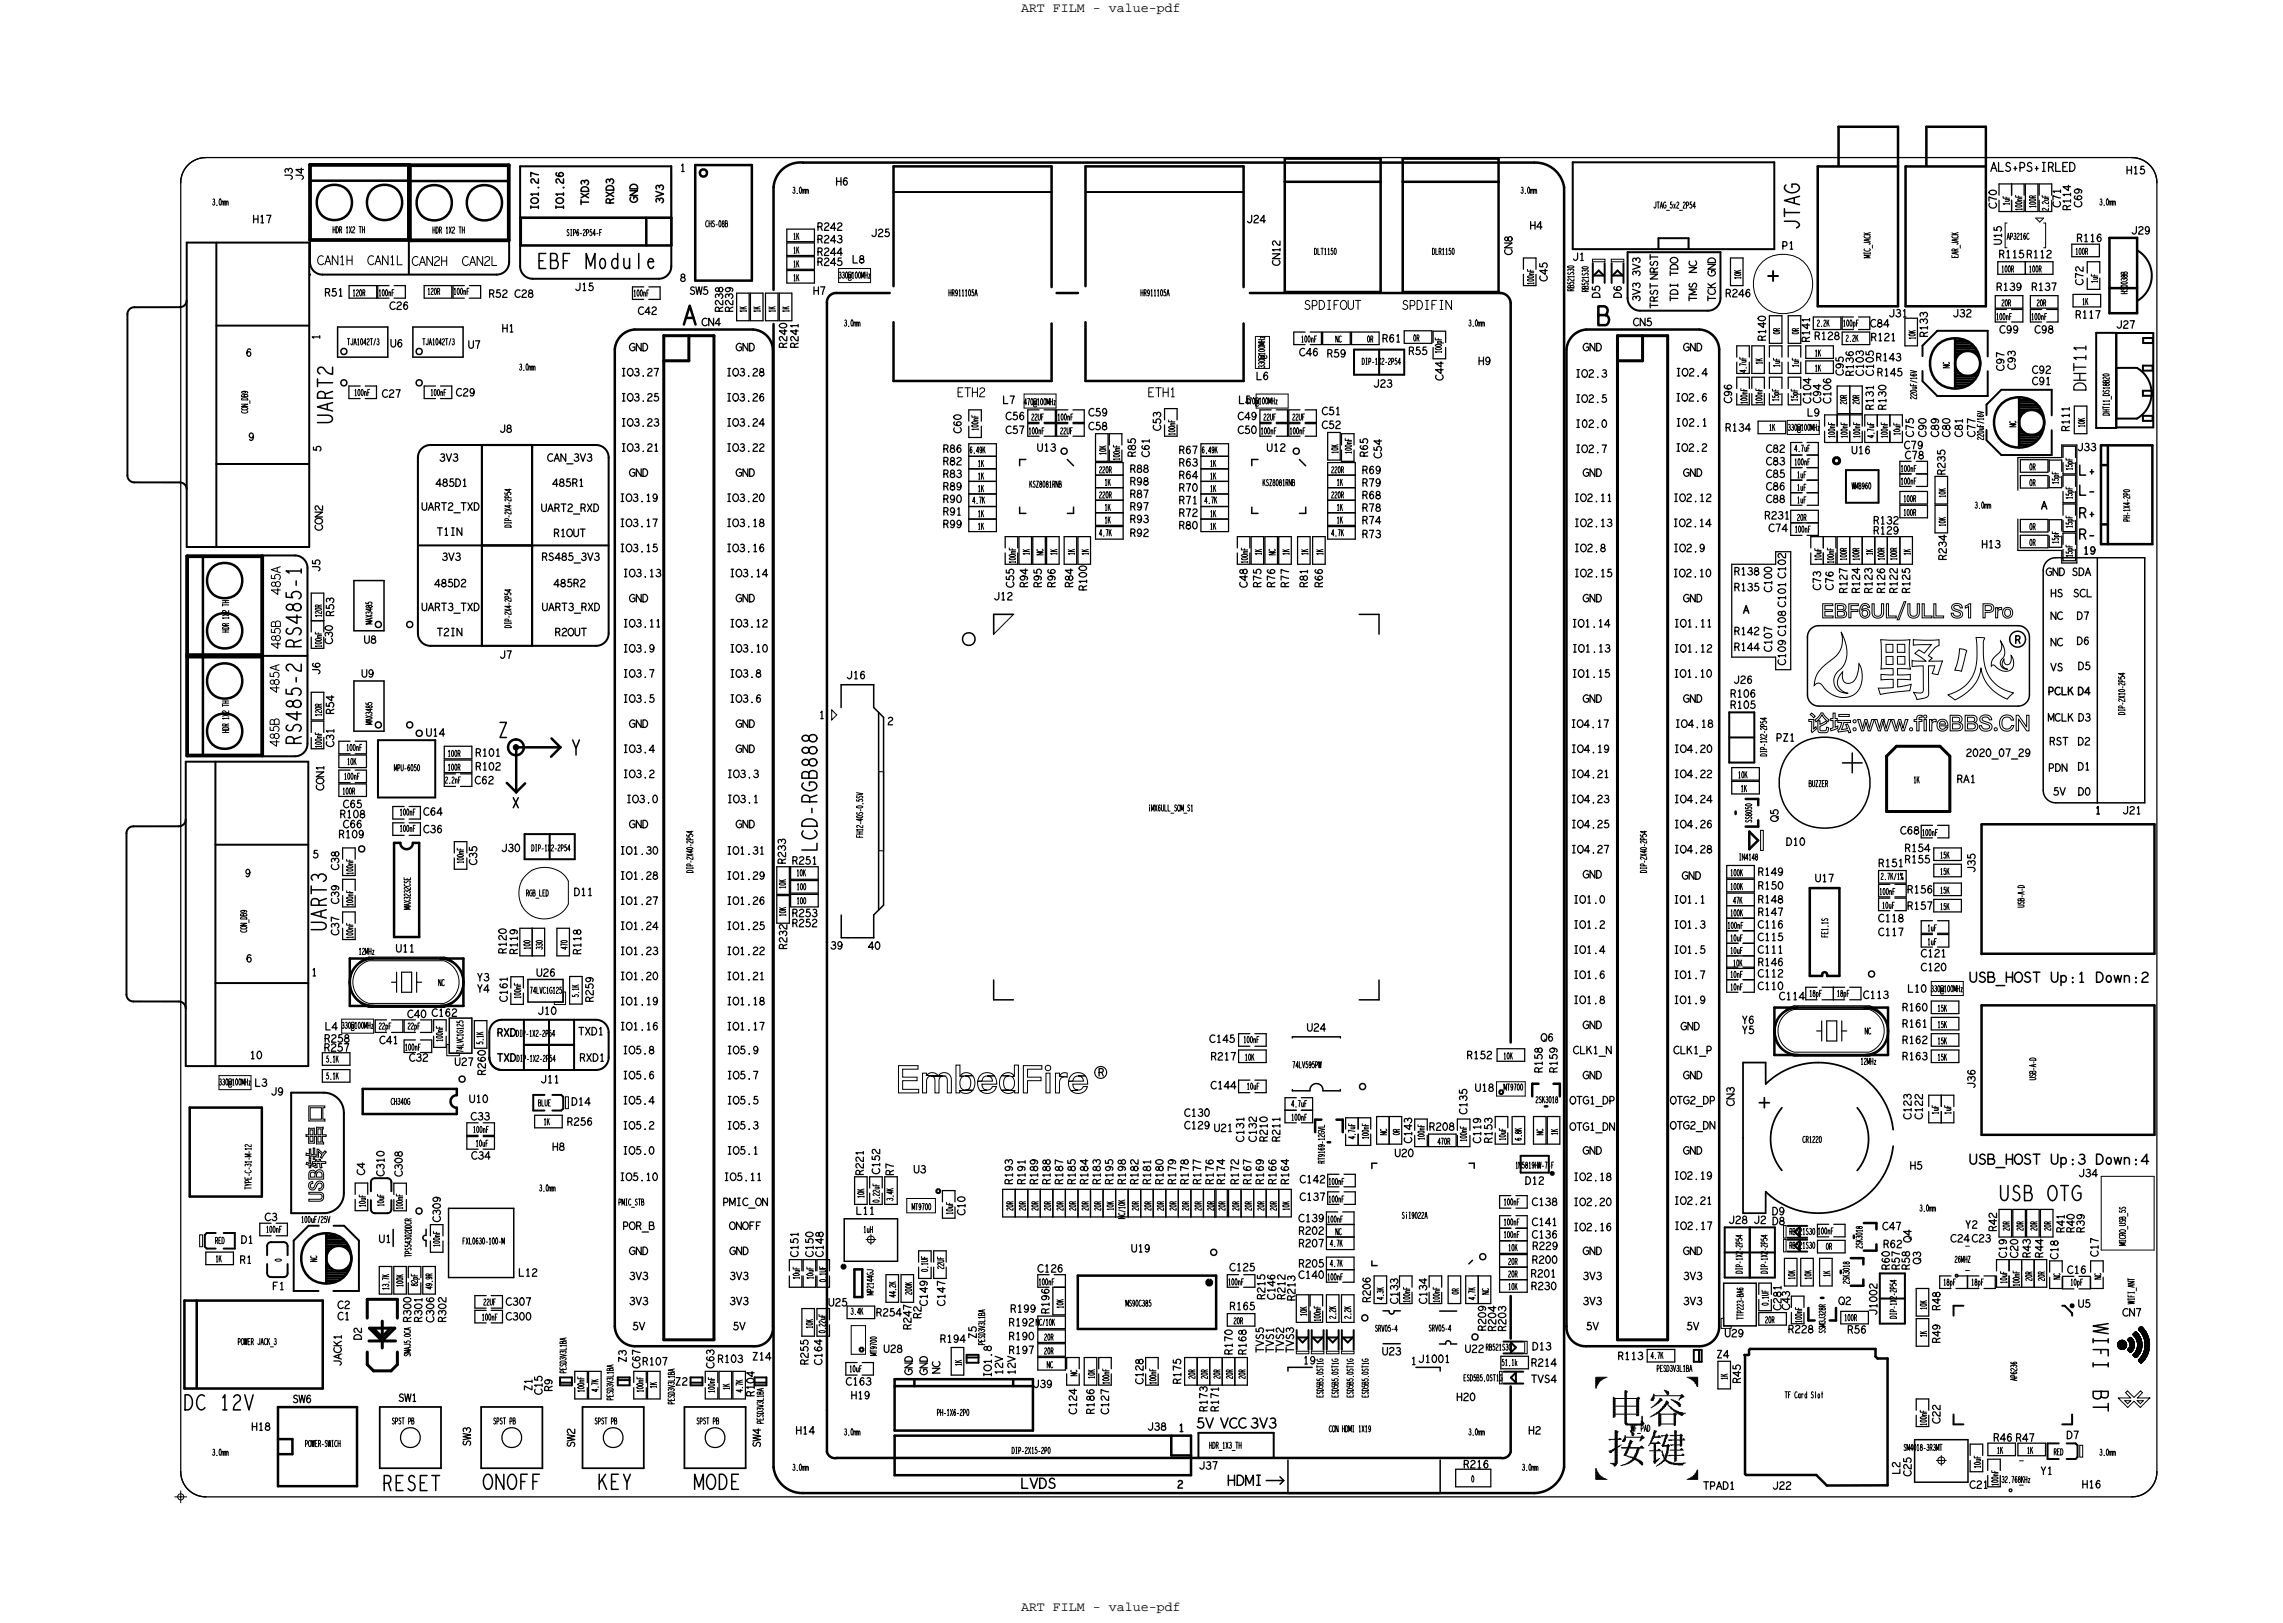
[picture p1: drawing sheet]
<svg xmlns="http://www.w3.org/2000/svg" width="231mm" height="164mm" viewBox="0 0 231 164" stroke-linecap="round" stroke-linejoin="round" font-family="sans-serif">
<defs><g id="words">
<text font-size="1.9" x="69.1" y="32.8">A</text>
<g font-size="1.5">
<text x="51.7" y="81.7">x</text>
<text x="38.7" y="150.8">RESET</text>
<text x="60.5" y="150.7">KEY</text>
</g>
<g font-size="1.3">
<text x="103.3" y="1.2">ART FILM - value-pdf</text>
<text x="103.3" y="163">ART FILM - value-pdf</text>
</g>
<text font-size="1" x="210.3" y="52.4">R+</text>
<g font-size=".8">
<text x="68.8" y="17.4">1</text>
<text x="215.2" y="17.6">H15</text>
<text x="25.6" y="22.5">H17</text>
<text x="209.6" y="21.3" transform="rotate(-90 209.6 21.3)">R114</text>
<text x="202" y="29.4">R139</text>
<text x="202.3" y="26.1">R115</text>
<text x="205.1" y="26.1">R112</text>
<text x="205.6" y="29.4">R137</text>
<text x="210.2" y="24.5">R116</text>
<text x="32.4" y="34.4" transform="rotate(-90 32.4 34.4)">1</text>
<text x="195.1" y="34.1" transform="rotate(-90 195.1 34.1)">R133</text>
<text x="210" y="32.2">R117</text>
<text x="187.6" y="38.1" transform="rotate(-90 187.6 38.1)">R136</text>
<text x="189.6" y="41.5" transform="rotate(-90 189.6 41.5)">R131</text>
<text x="190.9" y="41.5" transform="rotate(-90 190.9 41.5)">R130</text>
<text x="174.6" y="43.6">R134</text>
<text x="209.4" y="43.7" transform="rotate(-90 209.4 43.7)">R111</text>
<text x="189.6" y="53">R132</text>
<text x="206.6" y="51.5">A</text>
<text x="175.5" y="59.8">R135</text>
<text x="175.5" y="58.2">R138</text>
<text x="200.5" y="55.4">H13</text>
<text x="63" y="66">IO3.9</text>
<text x="176.4" y="62">A</text>
<text x="203.9" y="65.1">R</text>
<text x="63" y="68.5">IO3.7</text>
<text x="63" y="71.1">IO3.5</text>
<text x="73.8" y="68.5">IO3.8</text>
<text x="73.8" y="71.1">IO3.6</text>
<text x="63" y="76.1">IO3.4</text>
<text x="82.9" y="72.7">1</text>
<text x="63" y="78.7">IO3.2</text>
<text x="63.3" y="81.2">IO3.0</text>
<text x="73.5" y="78.7">IO3.3</text>
<text x="73.5" y="81.2">IO3.1</text>
<text x="198" y="79.2">RA1</text>
<text x="212" y="82.4">1</text>
<text x="159.2" y="91.4">IO1.0</text>
<text x="159.2" y="93.9">IO1.2</text>
<text x="169.4" y="91.4">IO1.1</text>
<text x="169.4" y="93.9">IO1.3</text>
<text x="31.5" y="98.7">1</text>
<text x="52.4" y="96.6" transform="rotate(-90 52.4 96.6)">R119</text>
<text x="58.8" y="96.6" transform="rotate(-90 58.8 96.6)">R118</text>
<text x="159.2" y="99">IO1.6</text>
<text x="159.2" y="96.5">IO1.4</text>
<text x="159.2" y="101.5">IO1.8</text>
<text x="169.4" y="99">IO1.7</text>
<text x="169.4" y="96.5">IO1.5</text>
<text x="169.4" y="101.5">IO1.9</text>
<text x="111.1" y="108.9">R</text>
<text x="211" y="124.7" transform="rotate(-90 211 124.7)">R39</text>
<text x="141.5" y="131.9" transform="rotate(-90 141.5 131.9)">C133</text>
<text x="144.4" y="131.9" transform="rotate(-90 144.4 131.9)">C134</text>
<text x="163.7" y="137.6">R113</text>
<text x="86.1" y="141.5">H19</text>
<text x="100.3" y="139.4" transform="rotate(-90 100.3 139.4)">IO1.8</text>
<text x="142.8" y="138.1">1</text>
<text x="25.4" y="144.7">H18</text>
<text x="80.5" y="145.1">H14</text>
<text x="119.3" y="144.8">1</text>
<text x="210.7" y="150.6">H16</text>
</g>
<g font-size=".6">
<text x="21.5" y="20.8">3.0mm</text>
<text x="80.2" y="19.6">3.0mm</text>
<text x="153.9" y="19.6">3.0mm</text>
<text x="203.4" y="20.8" transform="rotate(-90 203.4 20.8)">1uF</text>
<text x="204.6" y="21.3" transform="rotate(-90 204.6 21.3)">100nF</text>
<text x="207.3" y="21.3" transform="rotate(-90 207.3 21.3)">2.2uF</text>
<text x="212.5" y="20.8">3.0mm</text>
<text x="38.3" y="29.9">100nF</text>
<text x="45.9" y="29.8">100nF</text>
<text x="64.1" y="30">100nF</text>
<text x="80.3" y="24.2">1K</text>
<text x="80.3" y="27">1K</text>
<text x="80.3" y="25.6">1K</text>
<text x="80.3" y="28.4">1K</text>
<text x="155.2" y="28.8" transform="rotate(-90 155.2 28.8)">100nF</text>
<text x="198.2" y="26.1" transform="rotate(-90 198.2 26.1)">EAR_JACK</text>
<text x="212.3" y="28.6" transform="rotate(-90 212.3 28.6)">1uF</text>
<text x="75.5" y="31.6" transform="rotate(-90 75.5 31.6)">1K</text>
<text x="76.9" y="31.6" transform="rotate(-90 76.9 31.6)">1K</text>
<text x="78.4" y="31.6" transform="rotate(-90 78.4 31.6)">1K</text>
<text x="79.8" y="31.6" transform="rotate(-90 79.8 31.6)">1K</text>
<text x="85.4" y="33">3.0mm</text>
<text x="131.7" y="34.6">100nF</text>
<text x="145.9" y="35.8" transform="rotate(-90 145.9 35.8)">100pF</text>
<text x="148.6" y="33">3.0mm</text>
<text x="186.5" y="33">100pF</text>
<text x="202" y="32.4">100nF</text>
<text x="205.6" y="32.4">100nF</text>
<text x="210.7" y="30.8">1K</text>
<text x="35.8" y="40">100nF</text>
<text x="43.6" y="40">100nF</text>
<text x="52.5" y="37.5">3.0mm</text>
<text x="176.7" y="37.7" transform="rotate(-90 176.7 37.7)">4.7uF</text>
<text x="176.8" y="40.9" transform="rotate(-90 176.8 40.9)">100nF</text>
<text x="178.3" y="40.9" transform="rotate(-90 178.3 40.9)">100nF</text>
<text x="178.3" y="36.9" transform="rotate(-90 178.3 36.9)">1K</text>
<text x="180" y="40.6" transform="rotate(-90 180 40.6)">15pF</text>
<text x="180.1" y="37.2" transform="rotate(-90 180.1 37.2)">1uF</text>
<text x="181.9" y="40.6" transform="rotate(-90 181.9 40.6)">15pF</text>
<text x="182" y="37.2" transform="rotate(-90 182 37.2)">1uF</text>
<text x="183.7" y="36">1K</text>
<text x="183.7" y="37.6">1K</text>
<text x="99" y="47.2">1K</text>
<text x="99" y="43.6" transform="rotate(-90 99 43.6)">100nF</text>
<text x="104.1" y="43.9">100nF</text>
<text x="107" y="42.5">100nF</text>
<text x="113.3" y="46.6" transform="rotate(-90 113.3 46.6)">100nF</text>
<text x="118.9" y="44.1" transform="rotate(-90 118.9 44.1)">100nF</text>
<text x="122.5" y="47.2">1K</text>
<text x="127.6" y="43.9">100nF</text>
<text x="130.5" y="43.9">100nF</text>
<text x="136.8" y="45.9" transform="rotate(-90 136.8 45.9)">100nF</text>
<text x="179" y="43.6">1K</text>
<text x="181.6" y="47.1">100nF</text>
<text x="181.6" y="45.7">4.7uF</text>
<text x="185.7" y="44.3" transform="rotate(-90 185.7 44.3)">100nF</text>
<text x="187" y="44.3" transform="rotate(-90 187 44.3)">100nF</text>
<text x="188.2" y="44.3" transform="rotate(-90 188.2 44.3)">100nF</text>
<text x="189.7" y="44.3" transform="rotate(-90 189.7 44.3)">4.7uF</text>
<text x="191" y="44.3" transform="rotate(-90 191 44.3)">100nF</text>
<text x="192.3" y="44" transform="rotate(-90 192.3 44)">10uF</text>
<text x="192.4" y="47.7">100nF</text>
<text x="209.7" y="47.6" transform="rotate(-90 209.7 47.6)">15pF</text>
<text x="99" y="49.8">1K</text>
<text x="99" y="48.5">1K</text>
<text x="99" y="52.3">1K</text>
<text x="99" y="53.6">1K</text>
<text x="111.8" y="49.1">1K</text>
<text x="111.8" y="51.7">1K</text>
<text x="111.8" y="52.9">1K</text>
<text x="122.5" y="48.5">1K</text>
<text x="122.5" y="49.8">1K</text>
<text x="122.5" y="52.3">1K</text>
<text x="122.5" y="53.6">1K</text>
<text x="135.3" y="51.7">1K</text>
<text x="135.3" y="49.1">1K</text>
<text x="135.3" y="52.9">1K</text>
<text x="181.6" y="53.9">100nF</text>
<text x="181.9" y="50.9">1uF</text>
<text x="181.9" y="48.4">1uF</text>
<text x="181.9" y="49.6">1uF</text>
<text x="192.4" y="49">100nF</text>
<text x="199.9" y="51.4">3.0mm</text>
<text x="208.3" y="49" transform="rotate(-90 208.3 49)">15pF</text>
<text x="209.7" y="53.4" transform="rotate(-90 209.7 53.4)">15pF</text>
<text x="209.7" y="50.5" transform="rotate(-90 209.7 50.5)">15pF</text>
<text x="102.8" y="57" transform="rotate(-90 102.8 57)">100nF</text>
<text x="104.2" y="56.2" transform="rotate(-90 104.2 56.2)">1K</text>
<text x="107" y="56.2" transform="rotate(-90 107 56.2)">1K</text>
<text x="108.7" y="56.2" transform="rotate(-90 108.7 56.2)">1K</text>
<text x="110.1" y="56.2" transform="rotate(-90 110.1 56.2)">1K</text>
<text x="126.3" y="57" transform="rotate(-90 126.3 57)">100nF</text>
<text x="127.7" y="56.2" transform="rotate(-90 127.7 56.2)">1K</text>
<text x="130.5" y="56.2" transform="rotate(-90 130.5 56.2)">1K</text>
<text x="132.4" y="56.2" transform="rotate(-90 132.4 56.2)">1K</text>
<text x="133.9" y="56.2" transform="rotate(-90 133.9 56.2)">1K</text>
<text x="184.3" y="56.7" transform="rotate(-90 184.3 56.7)">10uF</text>
<text x="185.6" y="57" transform="rotate(-90 185.6 57)">100nF</text>
<text x="189.5" y="56.2" transform="rotate(-90 189.5 56.2)">1K</text>
<text x="193.3" y="56.2" transform="rotate(-90 193.3 56.2)">1K</text>
<text x="208.3" y="55" transform="rotate(-90 208.3 55)">15pF</text>
<text x="209.7" y="56.4" transform="rotate(-90 209.7 56.4)">15pF</text>
<text x="32.5" y="65.5" transform="rotate(-90 32.5 65.5)">100nF</text>
<text x="32.5" y="75.7" transform="rotate(-90 32.5 75.7)">100nF</text>
<text x="35" y="76">100nF</text>
<text x="34.8" y="78.9">100nF</text>
<text x="40.5" y="82.5">100nF</text>
<text x="45" y="79.2">2.2nF</text>
<text x="116.2" y="82.1">iMX6ULL_SOM_S1</text>
<text x="176.2" y="80.1">1K</text>
<text x="193.7" y="79.2">1K</text>
<text x="35.7" y="88.5" transform="rotate(-90 35.7 88.5)">100nF</text>
<text x="40.5" y="84.1">100nF</text>
<text x="46.9" y="87.4" transform="rotate(-90 46.9 87.4)">100nF</text>
<text x="194.5" y="84.6">100nF</text>
<text x="35.7" y="95" transform="rotate(-90 35.7 95)">100nF</text>
<text x="35.7" y="91.7" transform="rotate(-90 35.7 91.7)">100nF</text>
<text x="174.8" y="94">100nF</text>
<text x="175.1" y="95.2">10uF</text>
<text x="185" y="94.9" transform="rotate(-90 185 94.9)">FE1.1S</text>
<text x="190.2" y="90.5">100nF</text>
<text x="190.5" y="91.9">10uF</text>
<text x="195.1" y="95.6">1uF</text>
<text x="195.1" y="94.2">1uF</text>
<text x="52.7" y="101.1" transform="rotate(-90 52.7 101.1)">100nF</text>
<text x="54.9" y="96.1" transform="rotate(-90 54.9 96.1)">330</text>
<text x="175.1" y="98.9">10nF</text>
<text x="175.1" y="96.5">10uF</text>
<text x="175.1" y="100.2">10nF</text>
<text x="183.1" y="100.8">18pF</text>
<text x="185.9" y="100.8">18pF</text>
<text x="41" y="106.3">100nF</text>
<text x="44.8" y="105.4" transform="rotate(-90 44.8 105.4)">100nF</text>
<text x="125.8" y="105.5">100nF</text>
<text x="55" y="113.8">1K</text>
<text x="126.2" y="110.2">10uF</text>
<text x="130.7" y="113.4">100nF</text>
<text x="130.7" y="112">4.7uF</text>
<text x="196.2" y="112.8" transform="rotate(-90 196.2 112.8)">1uF</text>
<text x="197.4" y="112.8" transform="rotate(-90 197.4 112.8)">1uF</text>
<text x="47.9" y="114.6">100nF</text>
<text x="48.1" y="116">10uF</text>
<text x="134.4" y="119.9">100nF</text>
<text x="137.1" y="115.3" transform="rotate(-90 137.1 115.3)">4.7uF</text>
<text x="138.5" y="115.3" transform="rotate(-90 138.5 115.3)">100nF</text>
<text x="144.2" y="115.4" transform="rotate(-90 144.2 115.4)">100nF</text>
<text x="148.4" y="115.5" transform="rotate(-90 148.4 115.5)">100nF</text>
<text x="152.4" y="115.4" transform="rotate(-90 152.4 115.4)">10uF</text>
<text x="157.6" y="114.9" transform="rotate(-90 157.6 114.9)">1K</text>
<text x="21.8" y="125.8">RED</text>
<text x="26.9" y="124.7">100nF</text>
<text x="37" y="122.1" transform="rotate(-90 37 122.1)">10uF</text>
<text x="38.8" y="122.1" transform="rotate(-90 38.8 122.1)">10uF</text>
<text x="40.7" y="122.4" transform="rotate(-90 40.7 122.4)">100nF</text>
<text x="54.6" y="120.5">3.0mm</text>
<text x="87.4" y="124.7">1uH</text>
<text x="96.4" y="122.9" transform="rotate(-90 96.4 122.9)">10uF</text>
<text x="134.3" y="123.7">100nF</text>
<text x="134.4" y="121.6">100nF</text>
<text x="141.9" y="123.3">SiI9022A</text>
<text x="152.2" y="121.9">100nF</text>
<text x="152.2" y="125.2">100nF</text>
<text x="152.2" y="124">100nF</text>
<text x="184" y="124.9">100nF</text>
<text x="194.3" y="122.5">3.0mm</text>
<text x="21.8" y="127.7">1K</text>
<text x="39.4" y="130.5" transform="rotate(-90 39.4 130.5)">13.7K</text>
<text x="44.5" y="126.2" transform="rotate(-90 44.5 126.2)">100nF</text>
<text x="80.9" y="129.4" transform="rotate(-90 80.9 129.4)">10uF</text>
<text x="82.3" y="129.4" transform="rotate(-90 82.3 129.4)">10uF</text>
<text x="105.1" y="130">100nF</text>
<text x="124.3" y="130">100nF</text>
<text x="134.3" y="129.5">100nF</text>
<text x="142.7" y="131.8" transform="rotate(-90 142.7 131.8)">100nF</text>
<text x="145.7" y="131.8" transform="rotate(-90 145.7 131.8)">100nF</text>
<text x="185.2" y="129.2" transform="rotate(-90 185.2 129.2)">1K</text>
<text x="196.7" y="130">18pF</text>
<text x="199.5" y="130">18pF</text>
<text x="203.1" y="129.9" transform="rotate(-90 203.1 129.9)">10uF</text>
<text x="204.4" y="130.2" transform="rotate(-90 204.4 130.2)">100nF</text>
<text x="209.5" y="130.1">10pF</text>
<text x="216" y="131.9" transform="rotate(-90 216 131.9)">WIFI_ANT</text>
<text x="48.8" y="133.6">100nF</text>
<text x="133.6" y="133.7" transform="rotate(-90 133.6 133.7)">100nF</text>
<text x="182.4" y="133.9" transform="rotate(-90 182.4 133.9)">100nF</text>
<text x="195" y="135.3" transform="rotate(-90 195 135.3)">1K</text>
<text x="59.1" y="140.9" transform="rotate(-90 59.1 140.9)">100nF</text>
<text x="65.1" y="140.9" transform="rotate(-90 65.1 140.9)">100nF</text>
<text x="66.4" y="140.5" transform="rotate(-90 66.4 140.5)">1K</text>
<text x="72.3" y="140.9" transform="rotate(-90 72.3 140.9)">100nF</text>
<text x="73.8" y="140.6" transform="rotate(-90 73.8 140.6)">1K</text>
<text x="86" y="138.8">10uF</text>
<text x="97.3" y="138.2" transform="rotate(-90 97.3 138.2)">1K</text>
<text x="112.2" y="140.1" transform="rotate(-90 112.2 140.1)">100nF</text>
<text x="117" y="140.1" transform="rotate(-90 117 140.1)">100nF</text>
<text x="152" y="138.2">51.1k</text>
<text x="174.8" y="139.6" transform="rotate(-90 174.8 139.6)">1K</text>
<text x="180.6" y="141.5">TF Card Slot</text>
<text x="21.5" y="147.3">3.0mm</text>
<text x="80.2" y="148.8">3.0mm</text>
<text x="85.4" y="145.2">3.0mm</text>
<text x="148.6" y="145.2">3.0mm</text>
<text x="154" y="148.8">3.0mm</text>
<text x="165.1" y="144.8">WF_PAD</text>
<text x="195" y="144.3" transform="rotate(-90 195 144.3)">100nF</text>
<text x="200.4" y="148.6" transform="rotate(-90 200.4 148.6)">10uF</text>
<text x="202.1" y="147.1">1K</text>
<text x="205.1" y="147.1">1K</text>
<text x="207.9" y="147.2">RED</text>
<text x="212.5" y="147.3">3.0mm</text>
<text x="202.2" y="150.4" transform="rotate(-90 202.2 150.4)">100nF</text>
</g>
</g></defs>
<!-- layer: Board Outline -->
<g fill="none" stroke="#000" stroke-width=".1">
<path d="M183.1 72.8h.5v.9l.2-.2v.2l-.4 .4-.1-.2 .1-.9h-.3zM183.2 72.3l.1-.1 .4 .3-.1 .1zM184 72.9h.2v.4l.6-.3 .1 .1-.7 .4v.4h.6l.1-.3h.2a.36 .36 0 0 1-.4 .5h-.6l-.1-.1zM184.3 72.1h.2l.2 .4 .4 .3-.1 .2-.3-.3-.3-.4-.6 .7-.1-.1 .3-.3zM184.5 61.1h1v.2h-.8v.4h.7v.2h-.7v.4h.8v.2h-1zM185.5 72.1h.2v.6h.2v.2h-.2v.7l.3-.1v.2l-.7 .2-.1-.2h.3v-.8h-.2v-.2h.2zM185.7 61.1h.7a.36 .36 0 0 1 .4 .2 .36 .36 0 0 1-.2 .5 .39 .39 0 0 1 .3 .5 .39 .39 0 0 1-.5 .2h-.7zM186 61.3h.3a.22 .22 0 0 1 .3 .2 .22 .22 0 0 1-.3 .2h-.3zM186 61.9h.4a.24 .24 0 0 1 .3 .2 .24 .24 0 0 1-.3 .2h-.4zM186 72.9h1.3v.2h-.7l-.2 .7 .6-.1-.2-.4h.2l.3 .8h-.2a.25 .25 0 0 0-.2-.2 .25 .25 0 0 0-.2 .1l-.7 .1v-.2l.2-.1 .2-.7h-.4zM186.1 72.3h1.1v.2h-1.1zM186.3 63.9a3.5 3.5 0 0 1 .3 3.4l-.1 .2a1.99 1.99 0 0 0-.9 1.6 1.27 1.27 0 0 0 1.5 1 1.16 1.16 0 0 1-1.1-.8 1.16 1.16 0 0 1 .4-1.3h.1v.1a.78 .78 0 0 0 .4 1 1 1 0 0 0 1.1-.9l.1-1.1a2.51 2.51 0 0 1-.5 3.2 2.53 2.53 0 0 1-3.3-1.1 .46 .46 0 0 0-.7 .2 2.9 2.9 0 0 1 1.5-2.4 2.44 2.44 0 0 0 1.2-3.1z"/>
<path d="M187.1 61.1h1v.2h-.8v.4h.7v.2h-.7v.6h-.2zM188 72.8h.3l.2 .9 .2-.9h.3l.2 .9 .2-.9h.3l-.4 1.1h-.2l-.3-.8-.2 .8h-.2zM188.4 61.2a.46 .46 0 0 1 .5-.1 .46 .46 0 0 1 .3 .3h-.2a.32 .32 0 0 0-.4-.1 .32 .32 0 0 0-.2 .5 .48 .48 0 0 1 .7 0 .48 .48 0 0 1 0 .7 .48 .48 0 0 1-.7-.1 1.04 1.04 0 0 1 0-1.2zM189.5 61.1h.2v.9a.37 .37 0 0 0 .3 .4 .37 .37 0 0 0 .4-.4v-.9h.2v.9a.59 .59 0 0 1-.6 .5 .59 .59 0 0 1-.5-.5zM189.7 72.8h.3l.2 .9 .2-.9h.3l-.4 1.1h-.2zM190.3 64.7h3a10.5 10.5 0 0 0 .1 3h-1.4v.6l1.3-.1v.6l-1.3-.1 .1 .8 1.3-.3-.1 .7-3 .4-.2-.7h1.5v-.9l-1.2 .1v-.6l1.2 .1v-.3v-.3h-1.2zM190.7 72.8l.2 .9 .2-.9h.3l-.4 1.1h-.2l-.2-.8zM190.9 65.2h.7v.8h-.7zM190.9 66.4h.7v.8h-.7zM190.9 61.1h.2v1.2h.8v.2h-1zM191.4 72.8h.3l.2 .9 .3-.9h.2l.2 .9 .2-.9h.3l-.4 1.1h-.2l-.2-.8-.3 .8h-.2zM192 65.2h.8v.8h-.8z"/>
<path d="M192 66.4h.8v.8h-.8zM192.7 60.9h.2l-.7 1.8h-.2zM193.1 61.1h.2v.9a.37 .37 0 0 0 .4 .4 .37 .37 0 0 0 .3-.4v-.9h.3v.9a.59 .59 0 0 1-.6 .5 .59 .59 0 0 1-.6-.5zM193.6 64.7h2.6v.6l-.4 .3-.6 .7 .4 .3-.4 .3h1.4l-.5 1.4-.6-.2 .3-.7h-.6v2.8a.53 .53 0 0 1-.7 .5l-.5 .1-.3-.8 .3 .1a.44 .44 0 0 0 .6 0 .44 .44 0 0 0 .1-.6l-.1-2.1-1.1 .1v-.7l1.4 .1-1.1-.8 .4-.3 .5 .3 .8-.9-1.9 .1zM194.1 72.5l.4-.1v.2h-.3v.1v.1h.3v.2h-.3v.9h-.2v-.9h-.3v-.2h.3zM194.5 61.1h.2v1.2h.8v.2h-1zM194.7 72.8h.3v1.1h-.3zM195.3 72.8h.2v.2l.2-.2h.2l.1 .2a.31 .31 0 0 0-.5 .3v.6h-.2zM195.7 61.1h.2v1.2h.8v.2h-1zM196.2 73a.56 .56 0 0 1 .6-.2 .56 .56 0 0 1 .3 .6h-.8a.32 .32 0 0 0 .2 .4 .32 .32 0 0 0 .4-.2h.2a.59 .59 0 0 1-.9 .3 .59 .59 0 0 1 0-.9zM196.4 73a.31 .31 0 0 1 .3 0 .31 .31 0 0 1 .2 .3h-.6zM197.4 72.4h.7a.4 .4 0 0 1 .5 .2 .4 .4 0 0 1-.3 .5 .43 .43 0 0 1 .3 .6 .43 .43 0 0 1-.5 .2h-.7z"/>
<path d="M197.6 73.2h.5a.27 .27 0 0 1 .3 .3 .27 .27 0 0 1-.3 .3h-.5zM197.6 72.6h.4a.24 .24 0 0 1 .3 .2 .24 .24 0 0 1-.3 .2h-.4zM197.6 61.2a.59 .59 0 0 1 1 .3h-.2a.35 .35 0 0 0-.3-.2 .35 .35 0 0 0-.4 .1l.3 .3a.54 .54 0 0 1 .6 .6 .64 .64 0 0 1-.7 .2 .64 .64 0 0 1-.4-.5h.2a.4 .4 0 0 0 .3 .4 .4 .4 0 0 0 .4-.3 .86 .86 0 0 0-.7-.3 .34 .34 0 0 1-.1-.6zM198.3 65.6l.7 .2-.5 2.1-.7-.1 .4-1zM198.9 72.4h.7a.4 .4 0 0 1 .5 .2 .4 .4 0 0 1-.3 .5 .43 .43 0 0 1 .3 .6 .43 .43 0 0 1-.5 .2h-.7zM198.9 61.3l.4-.2h.1v1.4h-.2v-1.1l-.3 .1zM199.1 72.6h.4a.24 .24 0 0 1 .4 .2 .24 .24 0 0 1-.4 .2h-.4zM199.1 73.2h.5a.27 .27 0 0 1 .3 .3 .27 .27 0 0 1-.3 .3h-.5zM200 64.5l.9 .1-.2 .4v.9a3.8 3.8 0 0 0 3.1 4.2l-.6 .6a3.9 3.9 0 0 1-2.7-3.1 4.2 4.2 0 0 1-2.6 3.2l-.7-.5 .7-.3 .8-.5 .5-.5 .5-.6a4.8 4.8 0 0 0 .4-2.1zM200.4 72.5a.67 .67 0 0 1 1.2 .3h-.3a.4 .4 0 0 0-.3-.3 .4 .4 0 0 0-.4 .3l.1 .1 .4 .2a.47 .47 0 0 1 .5 .5 .47 .47 0 0 1-.6 .4l-.3-.1a.51 .51 0 0 1-.4-.5h.3a.44 .44 0 0 0 .3 .4 .44 .44 0 0 0 .5-.3l-.2-.2-.4-.1a.41 .41 0 0 1-.4-.2 .41 .41 0 0 1 0-.5zM200.7 61.1h.6a.44 .44 0 0 1 .5 .4 .44 .44 0 0 1-.5 .5h-.4v.5h-.2zM200.9 61.3h.4a.25 .25 0 0 1 .3 .2 .25 .25 0 0 1-.3 .3h-.4z"/>
<path d="M202 61.5h.2v.1l.2-.1h.2v.2h-.3l-.1 .1v.7h-.2zM202.5 64.9a1.71 1.71 0 0 1 .4 1.4l-.1 .2a.75 .75 0 0 0-.3 .9 .71 .71 0 0 0 .7 .3 .58 .58 0 0 1-.5-.3 .58 .58 0 0 1 .1-.7v.1a.38 .38 0 0 0 .2 .4 .38 .38 0 0 0 .4-.1l.1-.3v-.5a1.09 1.09 0 0 1-.1 1.5 1.54 1.54 0 0 1-1.6-.5l-.3 .1v-.1a1.05 1.05 0 0 1 .4-.8l.1-.2a1.07 1.07 0 0 0 .5-1.4zM202.6 72.5a.71 .71 0 0 1 1.2 .4h-.2a.51 .51 0 0 0-.7-.3 .51 .51 0 0 0-.3 .7 .49 .49 0 0 0 .4 .5 .49 .49 0 0 0 .6-.4h.2a.76 .76 0 0 1-1 .5 .76 .76 0 0 1-.4-1zM204.1 72.4h.2l.8 1.1v-1.1h.2v1.5h-.2l-.8-1.1v1.1h-.2zM31.1 117.6l.2 .1v-.3h.2l-.1 .4 .5 .2v-.3h-.3v-.2h.3v-.2h.2v.2h.2v-.2a.17 .17 0 0 1 .1 .1 .17 .17 0 0 1 .1 .1h.5v.2h-.4a.15 .15 0 0 0-.1 .1 .15 .15 0 0 0 .1 .2 .11 .11 0 0 1-.1 .1 .11 .11 0 0 1-.1 0 .11 .11 0 0 1 0-.1v-.3h-.3v.4l-.2 .1-.5-.3 .1 .3h-.2v-.1a.22 .22 0 0 0-.1-.3 .22 .22 0 0 0-.2 0zM31.2 114.1h.6v.7h.2v-.8h.7v.2h-.1v.6h.4v.2h-.4v.6h.2v.2h-.8v-.8h-.2v.7h-.6v-.7h-.2v-.2h.2zM31.3 111.9h1.6v.2h-.2v1.1h.2v.2h-1.6zM31.3 116.3h.2v.5h.2v-.6h.2v.6l.2 .1v-.6h.2l.3 .3a.18 .18 0 0 0 .2 0 .18 .18 0 0 0 .1-.2l.1 .2-.4 .6-.1-.1a.32 .32 0 0 0 0-.4 .32 .32 0 0 0-.2-.2l-.1 .6h-.1a.14 .14 0 0 0-.2-.1 .14 .14 0 0 0 0 .2v.1h-.2v-.3l-.2-.1v.3h-.2v-.3h-.1a.15 .15 0 0 1-.2 0 .15 .15 0 0 1 0-.2l.3 .1zM31.4 118.5a.35 .35 0 0 1 .6 .1 .42 .42 0 0 1 .5-.2 .42 .42 0 0 1 .3 .5v.4h-1.5v-.6zM31.4 119.6l.3-.1v.2a.24 .24 0 0 0-.3 .3 .24 .24 0 0 0 .3 .2 .24 .24 0 0 0 .2-.3 .46 .46 0 0 1 .5-.4 .46 .46 0 0 1 .4 .5 .46 .46 0 0 1-.5 .4v-.2a.28 .28 0 0 0 .3-.2 .28 .28 0 0 0-.3-.3 .28 .28 0 0 0-.2 .3 .43 .43 0 0 1-.7 .3 .43 .43 0 0 1 0-.7zM31.4 114.3h.3v.5h-.3zM31.4 115h.3v.5h-.3z"/>
<path d="M31.4 112.1h1.1v1.1h-1.1zM31.5 118.7l.2-.1 .1 .1 .1 .4h-.5zM32.1 118.7l.1-.1 .3 .1 .1 .4h-.6zM32.2 114.2h.3v.6h-.3zM32.2 115h.3v.6h-.3zM90.9 107.8h2v.4h-1.5v.8h1.4v.3h-1.4v.9h1.6v.4h-2.1zM93.4 108.6h.4v.2l1.6 .1h-1.2l-.3 .1-.1 .3v1.3h-.4zM93.8 108.8a.72 .72 0 0 1 1.2 .1zM94.2 108.9h1.2h-.1l-.2 .2-.1 1.5h-.4v-1.3a.4 .4 0 0 0-.4-.4zM95.1 108.7a.72 .72 0 0 1 .8-.1 .72 .72 0 0 1 .4 .7v1.3h-.4v-1.3l-.1-.3-.3-.1h-.5zM96.7 107.8h.5v1.1h.3a.84 .84 0 0 0 0 1.4h.9h-1.3v.3h-.4zM97.1 110.3h1.3a.85 .85 0 0 1-1.3 0z"/>
<path d="M97.3 108.7a.79 .79 0 0 1 1.1 .1l-1.2 .1zM97.7 108.9l.7-.1a1.3 1.3 0 0 1 0 1.5h-.7a.79 .79 0 0 0 .3-1.3zM98.9 109.4h1.6l-.2-.4-.4-.1h.7l.2 .4 .1 .4h-1.5v.2a.5 .5 0 0 0 .5 .4l-.7 .1-.2-.4zM99.2 108.8a.98 .98 0 0 1 1.4 .1h-.9l-.2 .1-.1 .4h-.5zM99.2 110.4l.9-.1 .2-.1 .1-.3h.4a.98 .98 0 0 1-1.6 .5zM101.4 108.8l.7 .1a.78 .78 0 0 0-.3 1.3l.3 .1h-.7a1.3 1.3 0 0 1 0-1.5zM101.4 110.3h1.3a.85 .85 0 0 1-1.3 0zM101.5 108.7a.78 .78 0 0 1 1.2 .2h-.3l-1-.1zM102.7 107.8h.4v2.8h-.4v-.3h-1.3h.7a.79 .79 0 0 0 .4-1.3l-.1-.1h.3zM103.6 107.8h1.8v.4h-1.4v.8h1.4v.3h-1.4v1.3h-.4zM105.9 108.6h.4v2h-.4zM106.8 108.6h.4v.3h.5l-.3 .2-.2 .3v1.2h-.4z"/>
<path d="M107.3 108.7l.3-.1h.4v.4l-.8-.1zM108.1 109.4h1.6l-.2-.4-.4-.1h.7l.2 .4 .1 .4h-1.5v.2a.49 .49 0 0 0 .5 .4l-.7 .1-.2-.4zM108.4 108.8a.98 .98 0 0 1 1.4 .1h-.9l-.2 .1-.1 .4h-.5zM108.4 110.4l.9-.1 .2-.1 .1-.3h.4a.98 .98 0 0 1-1.6 .5zM31.3 120.6h1a.45 .45 0 0 1 .5 .5 .45 .45 0 0 1-.5 .4h-1v-.2h1a.26 .26 0 0 0 .3-.2 .26 .26 0 0 0-.3-.3h-1zM214.3 136v.1zM214.3 136v.2zM214.3 135.9v.3zM214.4 135.9v.4zM214.4 135.8v.5zM214.4 135.8v.6zM214.4 135.7v.7z"/>
<path d="M214.5 135.7v.7zM214.5 135.7v.8zM214.6 135.7v.8zM214.6 135.6v.9zM214.7 135.6v.9zM214.8 135.6v.9zM214.9 135.6v.9zM215 135.6v.9zM215 135.7v.8zM215 135.7v.7zM215.1 135.7v.7zM215.1 135.8v.6z"/>
<path d="M215.1 135.8v.5zM215.2 135.8v.5zM215.2 135.9v.4zM215.2 135.9v.3zM215.2 136v.2zM215.2 136v.1zM215.2 136h.1M215.3 135.6h.1M215.3 136.6h.1M215.3 136.5v.1zM215.3 135.5v.1zM215.4 136.5v.1z"/>
<path d="M215.4 135.5v.1zM215.4 136.5v.2zM215.4 135.5v.2zM215.4 136.4v.3zM215.4 135.4v.3zM215.5 136.4v.3zM215.5 135.4v.3zM215.5 135.4v.4zM215.5 136.4v.4zM215.5 136.3v.5zM215.5 135.3v.6zM215.5 136.2v.6z"/>
<path d="M215.6 136.2v.6zM215.6 135.3v.6zM215.6 135.3v.7zM215.6 136.1v.7zM215.6 135.3v1.5zM215.7 135.3v1.5zM215.7 135.4v1.4zM215.7 135.4v1.3zM215.8 135.4v1.3zM215.8 135.5v1.2zM215.8 135.5v1.1zM215.9 135.5v1.1z"/>
<path d="M215.9 135h.1M215.9 137.1h.1M215.9 135v.1zM215.9 135.6v1zM215.9 137.1v.1zM215.9 137v.2zM215.9 135.6v.9zM215.9 134.9v.2zM215.9 135.7v.8zM216 134.9v.2zM216 137v.2zM216 135.7v.7z"/>
<path d="M216 134.9v.3zM216 135.8v.6zM216 137v.3zM216 135.8v.5zM216 136.9v.4zM216 135.9v.4zM216 135.9v.3zM216 134.8v.4zM216 136v.2zM216 136.1h.1M216.1 134.8v.5zM216.1 136.9v.4z"/>
<path d="M216.1 136.8v.5zM216.1 136.8v.6zM216.1 134.8v.6zM216.1 136.7v.7zM216.2 134.8v.6zM216.2 136.7v.7zM216.2 134.8v.7zM216.2 136.6v.8zM216.2 136.6v.7zM216.2 134.8v.8zM216.2 136.5v.8zM216.3 136.5v.8z"/>
<path d="M216.3 134.8v.8zM216.3 134.8v.9zM216.3 136.4v.9zM216.3 134.8v1zM216.3 134.9v.9zM216.3 136.3v1zM216.3 134.9v1zM216.3 136.2v1.1zM216.3 136.1v1.1zM216.3 134.9v1.1zM216.3 134.9v2.3zM216.4 134.9v2.3z"/>
<path d="M216.4 135v2.2zM216.4 135v2.1zM216.4 134.5h.1M216.4 137.6h.1M216.4 134.4v.1zM216.4 137.6v.1zM216.4 134.4v.2zM216.5 134.4v.2zM216.5 137.6v.1zM216.5 135v2.1zM216.5 135.1v2zM216.5 137.5v.3z"/>
<path d="M216.5 135.1v1.9zM216.5 134.3v.3zM216.5 135.2v1.8zM216.5 134.3v.4zM216.6 134.3v.4zM216.6 137.5v.3zM216.6 135.2v1.8zM216.6 135.2v1.7zM216.6 137.4v.4zM216.6 137.4v.5zM216.6 135.3v1.6zM216.6 135.3v1.5z"/>
<path d="M216.6 134.2v.6zM216.6 135.4v1.4zM216.7 134.2v.6zM216.7 137.4v.5zM216.7 135.4v1.4zM216.7 137.3v.6zM216.7 135.4v1.3zM216.7 135.5v1.2zM216.7 135.5v1.1zM216.7 134.2v.7zM216.7 135.6v1zM216.7 137.2v.7z"/>
<path d="M216.7 135.6v.9zM216.7 135.7v.8zM216.8 134.2v.7zM216.8 137.2v.7zM216.8 135.7v.7zM216.8 135.8v.6zM216.8 134.3v.7zM216.8 135.8v.5zM216.8 135.9v.4zM216.8 135.9v.3zM216.8 137.1v.8zM216.8 137.1v.7z"/>
<path d="M216.8 134.3v.8zM216.9 134.3v.8zM216.9 137v.8zM216.9 134.4v.7zM216.9 134.4v.8zM216.9 136.9v.8zM216.9 134.4v.9zM216.9 136.8v.9zM217 134.4v.9zM217 136.8v.9zM217 134.5v.8zM217 134.5v.9z"/>
<path d="M217 136.7v1zM217 136.7v.9zM217 134.5v1zM217 136.6v1zM217 134.5v1.1zM217 134.6v1zM217 136.5v1.1zM217.1 136.5v1.1zM217.1 134.6v1.1zM217.1 136.4v1.1zM217.1 136.3v1.2zM217.1 134.6v1.2z"/>
<path d="M217.1 136.2v1.3zM217.1 134.6v1.3zM217.1 136.1v1.4zM217.1 134.6v1.4zM217.1 134.6v2.9zM217.1 134.7v2.8zM217.1 134.7v2.7zM217.2 134.7v2.7zM217.2 134.8v2.6zM217.2 134.8v2.5zM217.2 134.9v2.4zM217.3 134.9v2.4z"/>
<path d="M217.3 134.9v2.3zM217.3 135v2.2zM217.3 135v2.1zM217.3 135.1v2zM217.4 135.1v1.9zM217.4 135.2v1.8zM217.4 135.2v1.7zM217.4 135.3v1.6zM217.4 135.3v1.5zM217.5 135.4v1.4zM217.5 135.4v1.3zM217.5 135.5v1.2z"/>
<path d="M217.5 135.5v1.1zM217.5 135.6v1zM217.5 135.6v.9zM217.5 135.7v.8zM217.5 135.7v.7zM217.5 135.8v.6zM217.5 135.8v.5zM217.5 135.9v.4zM217.6 136v.1zM214.4 141.5l1.2-.1-.5-.5 .2-.2 .7 .7 .6-.7 .2 .2-.5 .5h1.3l-1 1-.6-.6-.7 .6zM215 141.7h.6l-.3 .3zM216.3 141.7h.6l-.3 .3z"/>
<circle cx="187.7" cy="73.8" r=".16"/>
<circle cx="187.7" cy="73" r=".16"/>
<circle cx="188.7" cy="62.1" r=".3"/>
<circle cx="193.4" cy="73.8" r=".16"/>
<circle cx="194.8" cy="72.5" r=".16"/>
<circle cx="202" cy="73.8" r=".16"/>
<circle cx="203.2" cy="62" r=".34"/>
<circle cx="203.2" cy="62" r=".53"/>
<circle cx="106.1" cy="108.1" r=".28"/>
</g>
<g fill="none" stroke="#000" stroke-width=".2">
<path d="M52.6 16.8h15.3zM52.6 16.8v10.1zM67.9 16.8v10.1zM31.3 27.8h.1M31.4 24.4v2.1zM31.4 27.8h.1M31.4 26.5a1.27 1.27 0 0 0 1.2 1.3M32.6 27.8h17.7zM41.4 24.4v3.3zM51.5 26.5a1.27 1.27 0 0 1-1.2 1.3M51.5 24.4v2.1zM52.6 26.9a1.27 1.27 0 0 0 1.3 1.3"/>
<path d="M52.7 22h15.2zM53.9 28.2h12.8zM67.9 26.9a1.27 1.27 0 0 1-1.2 1.3M164.7 25.5h9.4zM164.7 25.5v4.7zM164.7 30.2a1.27 1.27 0 0 0 1.3 1.2M166 31.4h6.9zM174.1 30.2a1.27 1.27 0 0 1-1.2 1.2M174.1 25.5v4.7zM214.2 33.7h3.7zM214.2 33.7v9.5zM214.2 37.2h2.1z"/>
<path d="M214.2 37.2v5.2zM216.3 37.2a2.96 2.96 0 0 1 0 5.2M216.3 25.3a2.96 2.96 0 0 1 0 5.2M216.9 37v.5zM216.9 37h1zM216.9 39.5v.5zM216.9 39.5h1zM216.9 37.5h1zM216.9 34.2h1zM216.9 34.2v.5zM216.9 34.7h1zM217.9 37v.5z"/>
<path d="M217.9 39.5v.5zM217.9 34.2v.5zM217.9 33.7v9.5zM26.5 56.2h3.3zM29.8 56.2a1.27 1.27 0 0 1 1.3 1.3M31.1 57.5v17.8zM42.3 55.2h6.5zM42.3 46.3v17.8zM43.6 45h5.2zM43.6 45a1.27 1.27 0 0 0-1.3 1.3M53.9 55.2h7.7zM53.9 45h6.4z"/>
<path d="M60.3 45a1.27 1.27 0 0 1 1.3 1.3M61.6 46.3v17.8zM214.2 43.2h3.7zM214.2 42.4h2.1zM216.9 42.1h1zM216.9 42.1v.5zM216.9 40h1zM216.9 42.6h1zM217.9 42.1v.5zM26.5 66.4h4.6zM26.5 76.5h3.3zM31.1 75.3a1.27 1.27 0 0 1-1.3 1.2"/>
<path d="M42.3 64.1a1.27 1.27 0 0 0 1.3 1.2M43.6 65.3h5.2zM53.9 65.3h6.4zM61.6 64.1a1.27 1.27 0 0 1-1.3 1.2M29.5 110.6h3.3zM29.5 110.6v12.2zM32.8 110.6a2.03 2.03 0 0 1 2 2M34.8 112.6v8.1zM49.5 104.5v2.5zM49.5 107a1.27 1.27 0 0 0 1.3 1.3M50.8 108.3h2.2zM50.8 103.2h2.2z"/>
<path d="M50.8 103.2a1.27 1.27 0 0 0-1.3 1.3M58.1 108.3h2.2zM58.1 103.2h2.2zM60.3 103.2a1.27 1.27 0 0 1 1.3 1.3M61.6 104.5v2.5zM61.6 107a1.27 1.27 0 0 1-1.3 1.3M29.5 122.8h3.3zM34.8 120.7a2.03 2.03 0 0 1-2 2.1"/>
</g>
<g fill="none" stroke="#000" stroke-width=".13">
<path d="M18.3 18.5v130.4zM20.8 15.9a2.54 2.54 0 0 0-2.5 2.6M20.8 15.9h195zM215.8 15.9a2.54 2.54 0 0 1 2.5 2.6M218.3 18.5v130.4zM175.3 57.1v6.2zM175.3 57.1h4.4zM179.7 55.8v1.3zM179.7 55.8h1.5zM181.2 55.8v12zM204.2 52.5v3.2zM204.2 46.3h4.5z"/>
<path d="M204.2 46.3v3.3zM204.2 55.7h4.5zM208.7 55.7v1.3zM208.7 45h1.5zM208.7 45v1.3zM208.7 57h1.5zM210.2 45v12zM175.3 66.5h4.4zM175.3 63.3v3.2zM179.7 67.8h1.5zM179.7 66.5v1.3zM18.3 148.9a2.54 2.54 0 0 0 2.5 2.6"/>
<path d="M20.8 151.5h195zM218.3 148.9a2.54 2.54 0 0 1-2.5 2.6"/>
</g>
<g fill="none" stroke="#000" stroke-width=".15">
<path d="M67.9 16.8v5.5zM52.7 22h.1M206.8 57.7v22.3zM208.1 56.4h4.2zM208.1 56.4a1.27 1.27 0 0 0-1.3 1.3M182.9 64.5v5.8zM182.9 70.3a1.15 1.15 0 0 0 1.2 1.1M184.1 63.3h20.1zM184.1 71.4h20.1zM184.1 63.3a1.15 1.15 0 0 0-1.2 1.2M204.2 63.3a1.15 1.15 0 0 1 1.2 1.2M205.4 64.5v5.8z"/>
<path d="M205.4 70.3a1.15 1.15 0 0 1-1.2 1.1M206.8 80a1.27 1.27 0 0 0 1.3 1.2M208.1 81.2h4.2zM128.1 149.8h1.8zM129.5 149.4l.4 .4zM129.9 149.8l-.4 .4z"/>
<circle cx="98" cy="64.7" r=".64"/>
<circle cx="204.2" cy="64.7" r=".8"/>
</g>
<g fill="none" stroke="#000" stroke-width=".25">
<path d="M78.3 18.9v10.4zM81.3 16.5h74zM81.3 16.5a2.73 2.73 0 0 0-3 2.4M155.3 16.5a2.95 2.95 0 0 1 3 2.4M158.3 18.9v129.6zM62.2 35.3v98.9zM64.2 33.3h12zM64.2 33.3a2.17 2.17 0 0 0-2 2M76.2 33.3a2.13 2.13 0 0 1 2 2M78.2 35.3v98.9zM78.3 32.8v115.7zM83.7 30.6v64.7z"/>
<path d="M84.7 29.6h5.3zM84.7 29.6a.93 .93 0 0 0-1 1M106.9 29.6h2.2zM126.5 29.6h25.4zM151.9 29.6a1.09 1.09 0 0 1 1 1M152.9 30.6v74.9zM158.5 35.3v98.9zM160.5 33.3h11.5zM160.5 33.3a2.18 2.18 0 0 0-2 2M172 33.3a2.1 2.1 0 0 1 2 2M174 35.3v98.9zM51.3 79.2l.9 1z"/>
<path d="M52.2 75.6h4.5zM52.2 75.7v4.5zM53.1 79.3l-.9 .9zM55.8 74.7l.9 .9zM56.7 75.6l-.9 1zM83.7 95.3v47.4zM62.2 134.2a2.08 2.08 0 0 0 2 2M64.2 136.2h12zM78.2 134.2a1.84 1.84 0 0 1-2 2M152.9 131.1v4.4zM158.5 134.2a1.92 1.92 0 0 0 2 2M160.5 136.2h11.5z"/>
<path d="M174 134.2a1.98 1.98 0 0 1-2 2M78.3 148.5a2.94 2.94 0 0 0 3 2.6M81.3 151.1h74zM83.7 146.9a.83 .83 0 0 0 1 .6M83.7 142.7v4.2zM84.7 147.5h67.2zM152.9 146.9a.83 .83 0 0 1-1 .6M152.9 140.3v6.6zM158.3 148.5a3.1 3.1 0 0 1-3 2.6"/>
<circle cx="52.2" cy="75.6" r=".8"/>
<circle cx="52.2" cy="75.6" r=".2"/>
</g>
<circle cx="111.4" cy="108.5" r=".6" fill="none" stroke="#000" stroke-width=".11"/>
<!-- layer: Components -->
<g fill="none" stroke="#000" stroke-width=".2">
<path d="M90.4 19.4h16zM109.9 19.4h16zM159.2 16.4h20.4zM159.2 16.4v8.8zM179.6 16.4v8.8zM12.9 31.8v16.3zM13.6 31.1h4.6zM13.6 31.1l-.5 .2-.2 .5M18.9 30.4l-.2 .5-.5 .2M18.9 24.5h12.4zM18.9 24.5v30.8zM21.9 32.9h9.4z"/>
<path d="M21.9 24.5v30.8zM31.3 24.5v30.8zM137 37.9h5.1zM137 35.4h5.1zM137 35.4v2.5zM139.6 35.4v2.5zM142.1 35.4v2.5zM159.2 25.2h20.4zM161.2 26.6v2zM161.3 27.9h1zM161.8 27.4l-.5 .5zM161.8 27.4l.5 .5z"/>
<path d="M162.4 26.6v2zM163.1 26.6v2zM163.2 27.9h1zM163.7 27.4l-.5 .5zM163.7 27.4l.5 .5zM164.3 26.6v2zM167.8 24.1h3.1zM167.8 24.1v1zM170.9 24.1v1zM178.9 27.9h1zM179.4 27.4v1zM194.6 35v1z"/>
<path d="M194.6 38.6l1.5 1.5zM194.6 37.5v1.1zM196.1 33.5h5.1zM196.1 33.5l-1.5 1.5zM201.2 33.5v2.6zM201.2 37.6v2.5zM202.5 39.4h5.1zM202.5 39.4l-1.5 1.5zM207.6 39.4v2.6zM212.1 33.7h2.1zM212.1 33.7v9.6zM214.2 33.7v9.6z"/>
<path d="M12.9 48.1l.2 .5 .5 .2M13.6 48.8h4.6zM18.2 48.8l.5 .2 .2 .5M18.9 55.3h12.4zM21.9 46.9h9.4zM186.8 50.9h3.3zM186.8 47.6v3.3zM186.8 47.6h3.3zM190.1 47.6v3.3zM196.1 40.1h5.1zM201 40.9v1.1zM201 44.5l1.5 1.5z"/>
<path d="M201 43.5v1zM202.5 46h5.1zM207.6 43.5v2.5zM212.1 43.3h2.1zM18.8 77.1h12.4zM18.8 77.1v30.8zM21.8 77.1v30.8zM31.2 77.1v30.8zM38.3 74.9h5.8zM38.3 74.9v5.8zM44.1 74.9v5.8zM175 74.6h2.6z"/>
<path d="M175 77.2h2.6zM175 72.1h2.6zM175 72.1v5.1zM177.6 72.1v5.1zM12.8 84.3v16.3zM13.5 83.6h4.6zM13.5 83.6l-.5 .2-.2 .5M18.8 82.9l-.2 .5-.5 .2M21.8 85.5h9.4zM21.8 99.5h9.4zM38.3 80.7h5.8zM53.1 86.9h5.1z"/>
<path d="M53.1 84.4h5.1zM53.1 84.4v2.5zM55.6 84.4v2.5zM58.2 84.4v2.5zM12.8 100.6l.2 .5 .5 .2M13.5 101.3h4.6zM18.1 101.3l.5 .2 .2 .5M18.8 107.9h12.4zM37.5 119.6v.9zM37.9 119.2h1.3zM37.9 119.2l-.2 .1-.2 .3M39.2 119.2l.3 .1 .1 .3"/>
<path d="M39.6 119.6v.9zM53 108.3h5.1zM53 105.7h5.1zM53 105.7v2.6zM53 103.2h5.1zM53 103.2v2.5zM54 112.4h1.1zM54 110.8h1.1zM54 110.8v1.6zM55.6 105.7v2.6zM55.6 103.2v2.5zM55.9 110.8h.9z"/>
<path d="M55.9 112.4h.9zM56.8 112.4l.2-.2zM56.8 110.8l.2 .2zM57 111v1.2zM58.1 105.7v2.6zM58.1 103.2v2.5zM151.8 110.4l.1-.1 .2 .1v.2l-.2 .1-.1-.1zM153.9 118.6h2.8zM153.9 116.9v1.7zM153.9 116.9h2.9zM156.8 116.9v1.7zM20.7 124.9v1.2z"/>
<path d="M20.7 126.1l.2 .2zM20.7 124.9l.2-.1zM20.9 124.8h.9zM20.9 126.3h.9zM22.6 126.3h1.2zM22.6 124.8h1.2zM23.8 124.8v1.5zM27 126.1v.9zM27 127.9v.9zM27 128.8l.1 .3 .3 .1M27.4 129.2h1.3zM27.4 125.7l-.2 .1-.2 .3"/>
<path d="M27.4 125.7h1.3zM28.7 125.7l.3 .1 .1 .3M29.1 128.8l-.1 .3-.3 .1M29.1 126.1v.9zM29.1 127.9v.9zM29.7 125.5v5.1zM29.7 130.6h2.5zM31.2 124h1.1zM31.2 124l-1.5 1.5zM33.7 130.6h2.6zM33.8 124h1zM34.8 124l1.5 1.5z"/>
<path d="M36.3 125.5v5.1zM37.5 121.4v1zM37.5 122.4l.2 .2 .2 .2M37.9 122.8h1.3zM39.6 122.4l-.1 .2-.3 .2M39.6 121.4v1zM56.7 139.4h1.2zM56.7 139.4v.8zM56.7 139.9h1.2zM57.9 139.4v.8zM62.5 139.4h1.2zM62.5 139.6h1.2z"/>
<path d="M62.5 139.4v.8zM63.7 139.4v.8zM69.9 139.4h1.2zM69.9 139.4v.8zM69.9 139.9h1.2zM71.1 139.4v.8zM76.4 139.4h1.2zM76.4 139.4v.8zM76.4 139.9h1.2zM77.6 139.4v.8zM87 136.5l.2-.1 .2 .1v.1l-.2 .2-.2-.2zM94.8 120.4l.2-.1 .1 .1v.2l-.1 .1-.2-.1z"/>
<path d="M97.8 137.1v.8zM97.8 137.1h1.2zM97.8 137.4h1.2zM97.8 137.9h1.2zM99 137.1v.8zM131.2 134.6v2zM131.3 135.3h1zM131.3 135.3l.5 .5zM132.3 135.3l-.5 .5zM132.4 134.6v2zM132.8 134.6v2zM132.8 135.3h1.1z"/>
<path d="M132.8 135.3l.6 .5zM133.9 135.3l-.5 .5zM134 134.6v2zM134.3 134.6v2zM134.4 135.3l.5 .5zM134.4 135.3h1zM135.4 135.3l-.5 .5zM135.5 134.6v2zM135.8 134.6v2zM135.9 135.3h1zM135.9 135.3l.5 .5zM136.9 135.3l-.5 .5z"/>
<path d="M137 134.6v2zM152.2 140h2zM152.2 136.9h2zM152.2 138.8h2zM152.2 135.7h2zM152.9 139.4l.5-.5zM152.9 135.8l.5 .5zM152.9 135.8v1zM152.9 139.4l.5 .5zM153.4 138.9v1zM153.4 136.3l-.5 .5zM171.4 137.8h.8z"/>
<path d="M171.4 136.6h.8zM171.4 136.6v1.2zM172 136.6v1.2zM172.2 136.6v1.2zM174.6 126.7h2.5zM174.6 124.2v5.1zM174.6 124.2h2.5zM174.6 129.3h2.5zM177.1 129.3h2.5zM177.1 124.2v5.1zM177.1 126.7h2.5zM177.1 124.2h2.5z"/>
<path d="M179.6 124.2v5.1zM180.9 125.2h2zM180.9 126.6h2zM180.9 124h2zM180.9 125.4h2zM181.7 124.6l.5-.5zM181.7 126l.5-.5zM181.7 124.6l.5 .5zM181.7 126l.5 .5zM182.2 124.1v1zM182.2 125.5v1zM190.3 131.4h2.5z"/>
<path d="M190.3 128.8v5.1zM190.3 128.8h2.5zM190.3 133.9h2.5zM192.8 128.8v5.1zM197.7 132.1h1zM197.7 132.1v1zM208.7 132.1h.3zM209 132.1l.7 .8zM209.7 132.9v.2zM56.7 140.2h1.2zM62.5 140.2h1.2zM69.9 140.2h1.2z"/>
<path d="M76.4 140.2h1.2zM121.3 147.5h7.6zM121.3 145v2.5zM121.3 145h7.6zM128.9 145v2.5zM197.7 143.1v1zM197.7 144.1h1zM207.2 147.6h1.2zM207.2 146h1.2zM207.2 146v1.6zM208.7 144.1h1zM209.2 147.6h.9z"/>
<path d="M209.2 146h.9zM209.7 143.1v1zM210.1 147.6l.2-.2zM210.1 146l.2 .2zM210.3 146.2v1.2z"/>
</g>
<g fill="none" stroke="#000" stroke-width=".1">
<path d="M84.9 28.6h3.2zM84.9 27.2h3.2zM84.9 27.2v1.4zM88.1 27.2v1.4zM103.6 39.9h3.3zM103.6 39.9v1.4zM106.9 39.9v1.4zM127.1 37.3h1.4zM127.1 34h1.4zM127.1 34v3.3zM127.1 39.9h3.3zM127.1 39.9v1.4z"/>
<path d="M128.5 34v3.3zM130.4 39.9v1.4zM161.2 26.2h1.2v.3h-1.2zM163.1 26.2h1.2v.3h-1.2zM202.9 25.1h.2zM202.9 22.6h.2zM202.9 22.6v2.5zM206 22.1l.4 .4zM206 22.1h.8zM206.4 22.5l.4-.4zM206.8 25.1h.2zM206.8 22.6h.2z"/>
<path d="M207 22.6v2.5zM103.6 41.3h3.3zM127.1 41.3h3.3zM180.9 44h3.2zM180.9 42.5h3.2zM180.9 42.5v1.5zM184.1 42.5v1.5zM84.2 71.8l.5 .5-.5 .5zM88.9 78.1h.5v8h-.5zM100.6 62.2h2l-2 2zM36.4 97.7l.4-.3 .6-.2h7.5a2.29 2.29 0 0 1 1.6 2.2 2.29 2.29 0 0 1-1.6 2.1h-7.5a2.24 2.24 0 0 1-1-3.8zM57.5 89.2v2.3z"/>
<path d="M57.5 89.2a2.64 2.64 0 0 0-4.5-.4 2.64 2.64 0 0 0 1.8 4.2 2.75 2.75 0 0 0 2.7-1.5M178.2 84h.3v2h-.3zM195.5 99.3h3.2zM195.5 99.3v1.4zM198.7 99.3v1.4zM22.2 110.3h3.2zM22.2 108.8h3.2zM22.2 108.8v1.5zM25.4 108.8v1.5zM34.6 104.5h3.2zM34.6 103.1h3.2zM34.6 103.1v1.4z"/>
<path d="M37.8 103.1v1.4zM45.2 105.7h.3v.9h1v.2h-1.3zM57 100.4h.2v1.2h-1.1v-.2h.9zM57.2 111h.3v1.2h-.3zM151.5 109.5h2.9zM151.5 109.5v.2zM151.5 109.7v1.2zM151.5 110.9h2.9zM154.4 109.7v1.2zM154.4 109.5v.2zM180.6 102.7l.5-.4 .5-.2h7.6a2.29 2.29 0 0 1 1.5 2.2 2.29 2.29 0 0 1-1.5 2.2h-7.6a2.24 2.24 0 0 1-1-3.8zM195.5 100.7h3.2z"/>
<path d="M212.7 119h5.3zM212.7 119v7.5zM218 119v7.5zM20.2 124.9h.3v1.2h-.3zM38.1 134.4h1.2v.6h-1.2zM86.1 134.1h.3zM86.1 134.1v2.9zM86.1 137h.3zM86.4 134.1h1.2zM86.4 137h1.2zM87.6 134.1v2.9zM87.6 125.4h1z"/>
<path d="M87.9 125.2l.2-.1 .3 .1 .1 .2-.1 .3-.3 .1-.2-.1-.1-.3zM88.1 124.9v1zM91.8 122.7h2.9zM91.8 122.5v.2zM91.8 121.3v1.2zM91.8 121.3h2.9zM94.7 121.3v1.2zM94.7 122.5v.2zM131.2 136.7h1.3v.3h-1.3zM132.7 136.7h1.3v.3h-1.3zM134.2 136.7h1.3v.3h-1.3zM135.8 136.7h1.2v.3h-1.2z"/>
<path d="M151.8 138.8h.2v1.2h-.2zM154.3 135.7h.3v1.3h-.3zM161.5 139.4h1.1zM161.5 139.4h1zM161.5 139.5h.9zM161.5 139.5h.8zM161.5 140h.2zM161.5 139.6h.7zM161.5 139.6h.6zM161.5 139.7h.5zM161.5 139.8h.4zM161.5 139.9h.3z"/>
<path d="M170.7 139.4h1.1zM170.9 139.4h.9zM171 139.5h.8zM171.1 139.5h.7zM171.2 139.6h.6zM171.4 139.7h.4zM171.5 139.8h.3zM171.5 139.9h.3zM171.6 140h.2zM174.2 133.4h.2v.8h.8v.2h-1zM180.5 124h.3v1.3h-.3zM180.5 125.4h.3v1.3h-.3z"/>
<path d="M198.9 126.1h.4zM198.9 128.6h.4zM212.7 126.5h5.3zM161.5 140.1h.2zM161.5 140.2h.2zM161.5 140.3h.1zM161.5 140.4h.1zM161.5 148.7h.1zM161.5 148.8h.1zM161.5 148.8h.2zM161.5 148.9h.2zM161.5 149h.2z"/>
<path d="M161.5 149.1h.2zM161.5 149.1h.3zM161.5 149.2h.3zM161.5 149.2h.4zM161.5 149.3h.4zM161.5 149.3h.5zM161.5 149.4h.5zM161.5 149.4h.6zM161.5 149.5h.7zM161.5 149.5h.8zM161.5 149.6h.9zM161.5 149.6h1z"/>
<path d="M161.5 149.7h1.1zM161.5 148.6h.1zM162.8 146.8h.4zM162.8 145.6h1.3zM162.9 146.9h.2zM162.9 145.7h.1zM163 147h.1zM163 146.8h.3zM163 148.1h.7zM163.1 146.7h.3zM163.1 148.1h.5zM163.2 146.7h.2z"/>
<path d="M163.3 141.6h.2zM163.3 142.9h.2zM163.3 143h.2zM163.3 143.1h.2zM163.3 143.2h.2zM163.3 143.3h.2zM163.3 143.4h.2zM163.3 143.4h.1M163.3 143.1h2.6zM163.3 141.7h.2zM163.3 141.8h.2zM163.3 141.9h.2z"/>
<path d="M163.3 142h.2zM163.3 142.1h.2zM163.3 142.2h.2zM163.3 142.3h.2zM163.3 142.4h.2zM163.3 142.5h.2zM163.3 142.6h.2zM163.3 142.7h.2zM163.3 142.8h.2zM163.3 142.3h2.6zM163.3 141.4h.1M163.3 141.4h.1z"/>
<path d="M163.3 141.5h.2zM163.3 141.5h2.6zM163.3 148.2h.3zM163.3 146.6h.4zM163.4 146.6h.3zM163.4 148.3h.1zM163.5 147.3h.2zM163.5 147.4h.2zM163.5 145.8h.2zM163.5 145.9h.2zM163.5 146h.2zM163.5 146.1h.2z"/>
<path d="M163.5 146.2h.2zM163.5 146.3h.2zM163.5 146.4h.2zM163.5 146.4h.3zM163.5 146.5h.2zM163.5 146.7h.2zM163.5 146.8h.2zM163.5 146.9h.2zM163.5 147h.2zM163.5 147.1h.2zM163.5 147.2h.2zM163.5 144.8h.1z"/>
<path d="M163.5 144.8h.2zM163.5 144.9h.3zM163.5 144.9h.2zM163.5 145h.2zM163.5 145.1h.2zM163.5 145.2h.2zM163.5 145.3h.2zM163.5 145.4h.2zM163.5 145.5h.2zM163.5 145.6h.2zM163.5 145.7h.2zM163.5 147.5h.2z"/>
<path d="M163.5 147.6h.2zM163.5 147.7h.2zM163.5 147.8h.2zM163.5 147.9h.2zM163.5 148h.2zM163.8 146.4h.1zM163.8 146.3h.1zM163.8 145.6h.2zM163.9 145.5h.1zM163.9 146.3h.1zM164 146.2h.1M164 148.3h.2z"/>
<path d="M164.1 146.5h2.2zM164.1 146.5h2.3zM164.2 145.8h.3zM164.2 145.9h.2zM164.2 148.2h.2zM164.2 145.7h.3zM164.3 145.6h.2zM164.3 145.7h.2zM164.4 147.3h.1zM164.4 145.6h.1zM164.4 148.2h.1zM164.4 147.1h.2z"/>
<path d="M164.4 147.2h.1zM164.4 145.5h.1zM164.5 141.6h.1zM164.5 142.9h.1zM164.5 143h.1zM164.5 143.1h.1zM164.5 143.2h.1zM164.5 143.3h.1zM164.5 143.4h.1zM164.5 143.5h.1zM164.5 141.7h.1zM164.5 141.8h.1z"/>
<path d="M164.5 141.9h.1zM164.5 142h.1zM164.5 142.1h.1zM164.5 142.2h.1zM164.5 142.3h.1zM164.5 142.4h.1zM164.5 142.5h.1zM164.5 142.6h.1zM164.5 142.7h.1zM164.5 142.8h.1zM164.5 140.7h.1M164.5 140.8h.2z"/>
<path d="M164.5 140.9h.2zM164.5 140.9h.1zM164.5 141h.1zM164.5 141.1h.1zM164.5 141.2h.1zM164.5 141.3h.1zM164.5 141.4h.1zM164.5 141.5h.1zM164.5 147h.2zM164.5 147.1h.1zM164.5 145.3h.1M164.5 145.4h.1"/>
<path d="M164.5 145.4h1.9zM164.5 143.6h.1zM164.5 143.7h.1zM164.5 143.8h.1zM164.5 143.9h.1zM164.5 144h.2zM164.5 146.9h.2zM164.5 147.3h.2zM164.5 144.1h1.9zM164.5 144.1h1.8zM164.5 148.1h.2zM164.5 146.8h.3z"/>
<path d="M164.6 146.7h.2zM164.6 146.8h.2zM164.6 144.2h1.6zM164.6 148.1h.2zM164.7 147.3h.2zM164.7 146.6h.1zM164.7 146.7h.1zM164.7 146.6h.2zM164.7 148h.2zM164.8 146.4h.2zM164.8 146.4h.1zM164.8 147.4h.3z"/>
<path d="M164.8 146.2h.2zM164.8 146.3h.2zM164.8 148h.2zM164.9 146h.2zM164.9 146.1h.2zM164.9 146.2h.1zM164.9 147.9h.2zM164.9 145.9h.3zM164.9 145.9h.2zM165 147.4h.2zM165 145.8h.1zM165 145.9h.2z"/>
<path d="M165 145.7h.1zM165 147.9h.2zM165 147.8h.2zM165.1 147.8h.2zM165.1 147.5h.4zM165.2 145.2h.1zM165.2 147.7h.2zM165.2 145.3h.1zM165.2 147.6h.3zM165.2 147.6h.4zM165.2 147.7h.6zM165.3 147.4h.2z"/>
<path d="M165.4 147.3h.2zM165.4 147.4h.2zM165.5 147.1h.2zM165.5 147.2h.2zM165.5 147h.3zM165.5 147.7h.4zM165.6 146.9h.2zM165.6 147h.2zM165.6 141.6h.3zM165.6 142.9h.3zM165.6 143h.3zM165.6 143.1h.3z"/>
<path d="M165.6 143.2h.3zM165.6 143.2h.2zM165.6 141.7h.3zM165.6 141.8h.3zM165.6 141.9h.3zM165.6 142h.3zM165.6 142.1h.3zM165.6 142.2h.3zM165.6 142.3h.3zM165.6 142.4h.3zM165.6 142.5h.3zM165.6 142.6h.3z"/>
<path d="M165.6 142.7h.3zM165.6 142.8h.3zM165.6 141.5h.3zM165.6 146.7h.3zM165.6 146.8h.3zM165.6 146.8h.2zM165.6 147.8h.3zM165.7 141.4h.2zM165.7 146.6h.2zM165.7 146.7h.2zM165.7 147.8h.4zM165.8 141.4h.1z"/>
<path d="M165.8 147.9h.3zM165.9 147.9h.3zM165.9 148h.3zM165.9 145.8h.1zM165.9 148h.4zM166 146.4h.3zM166 145.6h.2zM166 145.7h.1zM166 148.1h.3zM166.1 146.4h.1zM166.1 145.5h.3zM166.1 145.5h.2z"/>
<path d="M166.1 145.6h.1zM166.1 144h.3zM166.1 148.1h.2zM166.1 146.3h.1zM166.1 145.3h.2zM166.1 145.4h.2zM166.1 143.8h.1zM166.1 143.8h.2zM166.1 143.9h.2zM166.1 148.2h.2zM166.2 143.3h.1M166.2 143.4h.1"/>
<path d="M166.2 143.5h.1M166.2 145.3h.1M166.2 143.6h.1M166.2 143.7h.1M166.2 148.2h.1zM166.8 146.3h.1M166.9 146.2h.1M166.9 146.1h.1zM166.9 146.8h1.2zM167 143.4h.1M167 146h1zM167 145.9h.2z"/>
<path d="M167 145.9h.1zM167.1 141.6h.2zM167.1 143.3h.1zM167.1 141.7h.2zM167.1 142.4h.1zM167.1 145.9h.1zM167.1 145.8h.1zM167.1 145.7h.1zM167.2 141.5h.2zM167.2 145.6h.1zM167.2 145.7h.1zM167.2 143.2h.1z"/>
<path d="M167.2 142.4h.1zM167.2 141.4h.2zM167.2 145.5h.1zM167.3 142.3h.1M167.3 141.3h.1zM167.3 141.4h.1zM167.3 145.3h.1zM167.3 145.4h.7zM167.3 145.4h.8zM167.3 143.2h.1zM167.3 141.2h.1zM167.3 141.2h3.1z"/>
<path d="M167.3 145.2h.2zM167.3 145.3h.2zM167.3 143.1h.2zM167.3 142.3h.1zM167.3 141.1h.1zM167.3 145h.3zM167.3 145h.2zM167.3 145.1h.2zM167.3 147.9h.4zM167.3 147.9h.3zM167.4 142.2h.1zM167.4 147.3h.2z"/>
<path d="M167.4 147.4h.2zM167.4 146.1h.2zM167.4 146.2h.2zM167.4 146.3h.2zM167.4 146.4h.2zM167.4 146.5h.2zM167.4 146.6h.2zM167.4 146.7h.2zM167.4 146.8h.2zM167.4 146.9h.2zM167.4 147h.2zM167.4 147.1h.2z"/>
<path d="M167.4 147.2h.2zM167.4 144.8h.1zM167.4 144.8h.2zM167.4 144.9h.3zM167.4 144.9h.2zM167.4 147.5h.2zM167.4 147.6h.2zM167.4 147.7h.2zM167.4 147.8h.4zM167.4 147.8h.3zM167.4 148h.2zM167.4 148h.1z"/>
<path d="M167.5 143.1h.1zM167.5 142.2h.1zM167.5 148.1h.1M167.5 143.1h.2zM167.5 142.1h.2zM167.6 142.1h.1zM167.6 143h.2zM167.6 142h.2zM167.6 148.3h.1M167.7 142.9h.2zM167.7 142h.2zM167.7 141.9h.2z"/>
<path d="M167.7 145.9h.2zM167.7 147.7h.1zM167.7 148.3h.1zM167.8 141.8h.2zM167.8 145.9h.1zM167.8 146.7h.2zM167.8 147.7h.1zM167.8 148.2h.1zM167.8 142.8h.2zM167.8 145.3h.2zM167.9 143h.1zM167.9 143.1h.1z"/>
<path d="M167.9 143.1h1.8zM167.9 143.1h.2zM167.9 143.2h.2zM167.9 143.3h.2zM167.9 143.4h.2zM167.9 143.5h.2zM167.9 141.7h.3zM167.9 141.7h.2zM167.9 142.8h.2zM167.9 146.6h.1M167.9 145.3h.1M167.9 143.6h.2z"/>
<path d="M167.9 143.7h.2zM167.9 143.8h.2zM167.9 143.9h.2zM167.9 144h.2zM167.9 144.1h1.7zM167.9 144.1h.2zM167.9 144.2h.2zM167.9 144.2h.1zM167.9 144.3h.1M167.9 147.6h.1M167.9 148.2h.1zM167.9 142.7h.2z"/>
<path d="M167.9 148.1h.1zM168 141.6h.2zM168 142.7h.2zM168 141.5h.1zM168 148.1h.1zM168 142.6h.2zM168.1 142.6h.2zM168.1 148h.1zM168.1 142.5h.2zM168.1 145.3h.7zM168.2 142.5h.2zM168.2 146.3h.8z"/>
<path d="M168.2 146.8h.1M168.2 146.9h.1M168.2 145.3h.1M168.2 147.9h.1zM168.2 142.4h.3zM168.2 142.4h.2zM168.2 146.2h.2zM168.2 146.4h.1zM168.2 147h.1M168.2 147.1h.1M168.2 147.1h.1zM168.2 147.9h.2z"/>
<path d="M168.3 142.3h.3zM168.3 146.1h.1zM168.3 146.2h.1zM168.3 147.2h.1M168.3 147.3h.1zM168.3 147.8h.1zM168.3 147.4h.1zM168.3 145.9h.2zM168.3 146h.2zM168.3 146h.1zM168.3 147.8h.2zM168.4 142.2h.2z"/>
<path d="M168.4 147.4h.1M168.4 145.9h.2zM168.4 145.9h.1zM168.4 145.8h.2zM168.4 147.5h.3zM168.4 147.6h.2zM168.4 147.7h.2zM168.4 147.7h.3zM168.4 142.1h.3zM168.4 142.2h.3zM168.4 140.7h.1zM168.4 145.6h.2z"/>
<path d="M168.4 145.7h.2zM168.5 142.1h.3zM168.5 140.7h.2zM168.5 140.8h.2zM168.5 147.4h.2zM168.5 145.5h.2zM168.5 145.6h.2zM168.6 142h.3zM168.6 142h.2zM168.6 140.8h.3zM168.6 147.3h.1zM168.6 147.4h.1z"/>
<path d="M168.6 145.2h.2zM168.6 145.3h.1zM168.6 145.4h.1zM168.6 147.8h.1zM168.6 141.8h.2zM168.6 141.9h.3zM168.6 140.9h.3zM168.6 147.1h.1zM168.6 147.2h.1zM168.6 145.2h.1zM168.6 147.8h.2zM168.7 141.7h.1"/>
<path d="M168.7 141.8h.1M168.7 140.9h.2zM168.7 141h.2zM168.7 146.8h.1zM168.7 146.9h.1zM168.7 147h.1zM168.7 145.1h.1M168.7 147.9h.2zM168.7 141.1h.2zM168.7 146.4h.2zM168.7 146.5h.2zM168.7 146.6h.2z"/>
<path d="M168.7 146.7h.2zM168.7 147.9h.3zM168.7 141.1h.1zM168.7 146.2h.2zM168.8 142.2h.1zM168.8 146.2h.1zM168.8 148h.4zM168.9 142.2h.1M168.9 147.3h1.5zM168.9 145.7h1.6zM168.9 148h.5zM168.9 142.3h.1z"/>
<path d="M168.9 147.3h.2zM168.9 145.7h.3zM169 142.3h.1M169 148.1h1.4zM169 142.4h.1zM169 142.4h.2zM169 146.7h1.4zM169 145.2h1.3zM169.1 142.5h.1zM169.1 146.2h1.1zM169.1 145.3h.3zM169.1 141.6h.1z"/>
<path d="M169.1 142.5h.2zM169.1 146.3h.1zM169.1 148.1h1.3zM169.2 141.7h.1zM169.2 142.6h.2zM169.3 141.7h.1zM169.3 142.6h.1zM169.3 141.7h.3zM169.3 142.7h.2zM169.4 143.1h.2zM169.4 142.7h.2zM169.4 148.2h.9z"/>
<path d="M169.4 143h.1zM169.4 143.2h.2zM169.4 143.3h.2zM169.4 143.4h.2zM169.4 143.5h.2zM169.4 141.8h.3zM169.4 142.8h.3zM169.4 143.6h.2zM169.4 143.7h.2zM169.4 143.8h.2zM169.4 143.9h.2zM169.4 144h.2z"/>
<path d="M169.4 144.1h.2zM169.4 144.2h.2zM169.4 144.2h.1zM169.5 141.8h.3zM169.5 147.3h.1zM169.5 147.4h.1zM169.5 145.9h.1zM169.5 146h.1zM169.5 146.1h.1zM169.5 146.2h.1zM169.5 146.3h.1zM169.5 146.4h.1z"/>
<path d="M169.5 146.5h.1zM169.5 146.6h.1zM169.5 146.7h.1zM169.5 146.8h.1zM169.5 146.9h.1zM169.5 147h.1zM169.5 147.1h.1zM169.5 147.2h.1zM169.5 145.8h.1zM169.5 144.8h.1zM169.5 144.8h.2zM169.5 144.9h.2z"/>
<path d="M169.5 144.9h.1zM169.5 145h.1zM169.5 145.1h.1zM169.5 145.2h.1zM169.5 145.3h.1zM169.5 145.4h.1zM169.5 145.5h.1zM169.5 145.6h.1zM169.5 145.7h.1zM169.5 147.5h.1zM169.5 147.6h.1zM169.5 147.7h.1z"/>
<path d="M169.5 147.8h.1zM169.5 147.9h.1M169.5 141.9h.4zM169.5 142.8h.4zM169.6 142.9h.5zM169.6 142h.4zM169.7 142.9h.6zM169.7 142h.3zM169.7 143h.9zM169.7 142.1h.4zM169.8 142.1h.3zM169.8 143.1h.6z"/>
<path d="M169.8 142.2h.3zM169.8 148.2h.5zM169.9 141.7h.1zM169.9 142.2h.2zM169.9 142.3h.2zM170 141.6h.1M170 143.1h.4zM170 142.3h.1zM170 141.5h.1zM170.1 143.1h.2zM170.1 141.4h.2zM170.1 141.4h.1z"/>
<path d="M170.1 145.9h.1zM170.1 146h.1zM170.1 146.1h.1zM170.1 146.2h.1zM170.1 146.3h.1zM170.1 146.3h.1M170.1 146.7h.2zM170.1 145.8h.1zM170.1 145.2h.1zM170.1 145.3h.2zM170.1 145.3h.1zM170.1 145.4h.1z"/>
<path d="M170.1 145.5h.1zM170.1 145.6h.1zM170.1 145.7h.1zM170.1 141.2h.2zM170.1 141.3h.3zM170.1 146.6h.2zM170.1 145.1h.1M170.1 143.2h.2zM170.1 141.1h.2zM170.1 146.6h.1zM170.2 147.2h.2zM170.3 147.1h.1z"/>
<path d="M170.3 145.6h.2zM170.4 145.6h.1M170.4 148h.2zM170.7 149.7h1.1zM170.9 149.6h.9zM171 149.6h.8zM171.1 149.5h.7zM171.2 149.5h.6zM171.2 149.4h.6zM171.4 149.4h.4zM171.4 149.3h.4zM171.5 149.3h.3z"/>
<path d="M171.5 149.2h.3zM171.5 149.1h.3zM171.6 149.1h.2zM171.7 140h.1zM171.7 140.1h.1zM171.7 149h.1zM171.7 140.2h.1zM171.7 148.8h.1zM171.7 148.9h.1zM171.8 140.3h.1M171.8 148.7h.1M171.8 148.8h.1"/>
<path d="M196 147.8h1zM196.2 147.5l.3-.1 .2 .1 .1 .3-.1 .2-.2 .1-.3-.1-.1-.2zM196.5 147.3v1zM204.4 150.3h.4zM204.4 147.8h.4zM210.5 146.2h.3v1.2h-.3z"/>
<circle cx="180.5" cy="28.8" r="3"/>
</g>
<g fill="none" stroke="#000" stroke-width=".12">
<path d="M37.3 96.8h7.7zM37.3 96.8a2.65 2.65 0 0 0-1.9 2.6 2.65 2.65 0 0 0 1.9 2.5M39.6 99.4h.5zM40.1 98.4v2zM40.6 98.4v2zM40.6 98.4h1.1zM41.7 98.4v2zM42.2 99.4h.5zM42.2 98.4v2zM45 96.8a2.65 2.65 0 0 1 1.9 2.6 2.65 2.65 0 0 1-1.9 2.5M37.3 101.9h7.7zM40.6 100.4h1.1z"/>
<path d="M181.6 101.8h7.6zM181.6 106.9h7.6zM181.6 101.8a2.65 2.65 0 0 0-1.9 2.5 2.65 2.65 0 0 0 1.9 2.6M183.9 104.3h.5zM184.4 103.3v2zM184.9 103.3v2zM184.9 105.3h1zM184.9 103.3h1zM185.9 103.3v2zM186.4 103.3v2zM186.4 104.3h.5zM189.2 101.8a2.65 2.65 0 0 1 1.9 2.5 2.65 2.65 0 0 1-1.9 2.6"/>
</g>
<g fill="none" stroke="#000" stroke-width=".25">
<path d="M31.4 18.3h10zM41.5 18.3h10zM70.4 16.7h5.7zM70.4 16.7v11.7zM70.9 17.3l.3-.2 .3 .2 .1 .2-.1 .2-.3 .2-.3-.2-.1-.2zM76.1 16.7v11.7zM90.4 16.8h16zM90.4 16.8v12.2zM106.4 16.8v12.3zM109.9 16.8h16zM109.9 16.8v12.2zM125.9 16.8v12.3z"/>
<path d="M130 16h9.7zM130 18.4h9.7zM130 16v2.4zM130 18.4v11.1zM139.7 16v2.4zM139.7 18.4v11.1zM142 16h9.7zM142 18.4h9.7zM142 16v2.4zM142 18.4v11.1zM151.7 16v2.4zM151.7 18.4v11.1z"/>
<path d="M184 16.8h8.1zM184 16.8v14.2zM186.1 12.8h6zM186.1 12.8v4zM192.1 12.8v4zM192.1 16.8v14.2zM192.9 16.8h8.1zM192.9 16.8v14.2zM195 12.8h6zM195 12.8v4zM201 12.8v4zM201 16.8v14.2z"/>
<path d="M52.7 24.8h15.2zM52.7 22h15.2zM52.7 22v2.8zM65.4 22v2.8zM67.9 22v2.8zM70.4 28.4h5.7zM90.4 32.6v5.9zM90.4 38.5h16zM106.4 32.7v5.8zM109.9 32.6v5.9zM109.9 38.5h16zM125.9 32.7v5.8z"/>
<path d="M130 29.5h9.7zM142 29.5h9.7zM184 31h8.1zM192.9 31h8.1zM197.9 37.8h.5zM197.9 37.5h.2zM197.9 38h2.1zM197.9 39.1h1zM197.9 34.2v5.1zM198 35.9h.1zM198 35.8h.4zM198 34.5h.9z"/>
<path d="M198 34.7h1.4zM198 35h1.6zM198 35.2h1.9zM198 35.5h2zM198 38.8h1.4zM198 38.5h1.6zM198 38.3h1.8zM199.9 35.6h.1zM199.9 37.9h.1zM213.5 24.1h2.8zM213.5 24.1v7.6zM213.5 31.7h2.8z"/>
<path d="M213.5 29.2h2.8zM216.3 24.1v7.6zM20.5 56.3v10zM204.3 43.8h.6zM204.3 43.5h.3zM204.3 44h2.2zM204.3 45h1.1zM204.3 40.2v5.1zM204.5 41.9h.1zM204.5 41.7h.4zM204.5 40.5h.9zM204.5 40.7h1.4z"/>
<path d="M204.5 41h1.6zM204.5 41.2h1.9zM204.5 41.5h2zM204.5 44.8h1.4zM204.5 44.5h1.6zM204.5 44.3h1.8zM206.4 41.6h.1zM206.4 43.9h.1zM212.6 45.1h5.2zM212.6 55.1h5.2zM212.6 45.1v10zM212.6 47.1h.7z"/>
<path d="M212.6 53.1h.7zM213.3 45.1v10zM217.8 45.1v10zM20.5 66.4v10zM35.4 99.4a2.37 2.37 0 0 0 2.4 2.4M35.4 99.4v.1zM35.4 97h11.5zM35.4 97v4.8zM37.7 97a2.37 2.37 0 0 0-2.3 2.4M39.9 94.8h2.5zM39.9 85.3h.6zM39.9 85.3v9.5z"/>
<path d="M40.5 85.3l.2 .4 .4 .2 .5-.2 .2-.4M41.8 85.3h.6zM42.4 85.3v9.5zM44.5 97a2.37 2.37 0 0 1 2.4 2.3M46.9 99.4a2.37 2.37 0 0 1-2.3 2.4M46.9 99.3v.1zM46.9 97v4.8zM175.7 82.1v.3zM176.7 83.6h1.2zM176.7 80.8h1.2zM177 84.1v1.8zM177 84.1l.9 .9z"/>
<path d="M177.9 85l-.9 .9zM177.9 83v.6zM177.9 80.8v.7zM183.2 89.9h3zM183.2 89.9v8.8zM183.2 98.7h1.2zM184.4 98.6v.1zM184.4 98.6l.1-.2h.2h.1l.1 .2M184.9 98.6v.1zM184.9 98.7h1.3zM186.2 89.9v8.8zM200.5 96.5h17.5z"/>
<path d="M200.5 83.4h17.5zM218 83.4v13.1zM19.2 112.1h7.3zM19.2 112.1v9zM26.5 112.1v9zM35.4 101.8h11.5zM36.7 110.2h9.5zM36.7 110.2v2.5zM36.7 112.7h9.5zM46.2 110.2v.6zM46.2 112.1v.6zM46.2 110.8l-.4 .2-.2 .4 .2 .5 .4 .2"/>
<path d="M133.1 113.3v1.3zM133.1 113.3h.6zM134.4 115.6h.2zM135.3 113.3h.6zM135.9 113.3v1.3zM155.1 109.7v1.2zM155.1 109.7h.6zM156.3 111.9h.3zM157 118.7l.1-.1 .1 .1v.1h-.1h-.1zM157.2 109.7h.7zM157.9 109.7v1.2zM179.6 106.7h11.5z"/>
<path d="M179.6 104.4a2.37 2.37 0 0 0 2.4 2.3M179.6 101.9h11.5zM179.6 104.3v.1zM179.6 101.9v4.8zM181.9 101.9a2.37 2.37 0 0 0-2.3 2.4M188.7 101.9a2.37 2.37 0 0 1 2.4 2.4M191.1 104.4a2.37 2.37 0 0 1-2.4 2.3M191.1 101.9v4.8zM191.1 104.3h.1M200.5 114.8h17.5zM200.5 101.7h17.5zM200.5 101.7v13.1z"/>
<path d="M218 101.7v13.1zM18.7 131.6h14zM18.7 131.6v8.9zM19.2 121.1h7.3zM19.9 131.6v8.8zM32.7 131.6v8.9zM33 128.3h.5zM33 128.1h.3zM33 128.6h2.2zM33 129.6h1zM33 124.8v5.1zM33.2 126.4h.1z"/>
<path d="M33.2 126.3h.3zM33.2 125h.8zM33.2 125.3h1.3zM33.2 125.5h1.6zM33.2 125.8h1.9zM33.2 126.1h2zM33.2 129.4h1.3zM33.2 129.1h1.6zM33.2 128.8h1.7zM35.1 126.2h.1zM35.1 128.5h.1zM86.5 131.2h.8z"/>
<path d="M86.5 128.4v2.8zM86.5 128.4h.8zM87.3 128.4v2.8zM90.5 139.5h14zM90.5 139.5v5.2zM92.5 139.5v.7zM102.5 139.5v.7zM104.5 139.5v5.2zM109.1 129.1h14zM109.1 129.1v5.4zM109.1 134.5h14zM123.1 129.1v5.4z"/>
<path d="M176.6 137.1h.4zM176.6 137.1h.1M176.6 137.1v12zM177 137v.1zM177 136.6v.4zM177.1 136.5l-.1 .1zM177.1 136.5h12.7zM183 133.6h.7zM183 132.3v1.3zM184.3 131.3h.2zM185.2 133.6h.6zM185.8 132.3v1.3z"/>
<path d="M186.3 128.6v.2zM187.3 127.3h1.3zM187.3 130.1h1.3zM187.6 125v.3zM188.6 129.5v.6zM188.6 127.3v.6zM188.6 126.5h1.3zM188.6 123.7h1.3zM189.8 136.5v.7zM189.8 137.2l.2 .3zM189.9 125.9v.6zM189.9 123.7v.7z"/>
<path d="M190 137.5h1zM191 137.5v12.8zM209.6 132.1l.1-.1 .1 .1v.1h-.1h-.1zM18.7 140.5h14zM28.1 145.6h1.5zM28.1 142.4h8zM28.1 147.1h1.5zM28.1 142.4v8zM28.1 150.4h8zM29.6 145.6v1.5zM36.1 142.4v8zM90.5 140.2h14z"/>
<path d="M90.5 144.7h14zM90.5 145.3h30zM90.5 145.3v4zM90.5 149.3h30zM118.5 145.3v2zM118.5 147.3h2zM120.5 145.3v4zM176.6 149.1l.1 .1zM176.7 149.2h7.1zM183.8 149.2l1.1 1.1zM184.9 150.3h6.1z"/>
<circle cx="33.8" cy="20.5" r="1.8"/>
<circle cx="38.9" cy="20.5" r="1.8"/>
<circle cx="43.9" cy="20.5" r="1.8"/>
<circle cx="49" cy="20.5" r="1.8"/>
<circle cx="197.9" cy="36.8" r="2.56"/>
<circle cx="199.1" cy="36.8" r="1.27"/>
<circle cx="22.7" cy="58.8" r="1.8"/>
<circle cx="204.3" cy="42.8" r="2.56"/>
<circle cx="205.6" cy="42.7" r="1.27"/>
<circle cx="22.7" cy="74" r="1.8"/>
<circle cx="22.7" cy="63.8" r="1.8"/>
<circle cx="22.7" cy="68.9" r="1.8"/>
<circle cx="33" cy="127.3" r="2.56"/>
<circle cx="34.3" cy="127.3" r="1.27"/>
</g>
<g fill="none" stroke="#000" stroke-width=".13">
<path d="M202.3 18.6h1.3zM202.3 18.6v1.2zM203.6 18.6h1.3zM203.6 18.6v1.2zM204.9 18.6v1.2zM205 18.6h1.3zM205 18.6v2.8zM206.3 18.6v2.8zM206.4 18.6h1.2zM206.4 18.6v1.2zM207.6 18.6v1.2zM35.3 39.1h1.2z"/>
<path d="M35.3 39.1v1.2zM35.3 30.2h2.8zM35.3 28.9v1.3zM35.3 28.9h2.8zM37 39.1h1.1zM38.1 39.1v1.2zM38.1 28.9v1.3zM38.2 30.2h1.2zM38.2 28.9h1.2zM38.2 28.9v1.3zM39.9 28.9h1.1zM39.9 30.2h1.1z"/>
<path d="M41 28.9v1.3zM42.9 30.2h2.8zM42.9 28.9v1.3zM42.9 28.9h2.8zM42.9 39.1h1.2zM42.9 39.1v1.2zM44.6 39.1h1.1zM45.7 28.9v1.3zM45.7 39.1v1.2zM45.9 28.9h1.1zM45.9 28.9v1.3zM45.9 30.2h1.1z"/>
<path d="M47.5 30.2h1.1zM47.5 28.9h1.1zM48.6 28.9v1.3zM64 30.3h1.2zM64 29h1.2zM64 29v1.3zM65.7 29h1.1zM65.7 30.3h1.1zM66.8 29v1.3zM74.6 29.7h1.2zM74.6 29.7v2.8zM74.6 32.5h1.2z"/>
<path d="M75.8 29.7v2.8zM76 32.5h1.2zM76 29.7h1.2zM76 29.7v2.8zM77.2 29.7v2.8zM77.5 29.7h1.2zM77.5 29.7v2.8zM77.5 32.5h1.2zM78.7 29.7v2.8zM78.9 29.7h1.2zM78.9 29.7v2.8zM78.9 32.5h1.2z"/>
<path d="M79.6 28.6h2.8zM79.6 27.2h2.8zM79.6 25.8h2.8zM79.6 24.5h2.8zM79.6 27.4h2.8zM79.6 27.4v1.2zM79.6 26h2.8zM79.6 26v1.2zM79.6 24.6h2.8zM79.6 24.6v1.2zM79.6 23.2h2.8zM79.6 23.2v1.3z"/>
<path d="M80.1 29.7v2.8zM82.4 27.4v1.2zM82.4 26v1.2zM82.4 24.6v1.2zM82.4 23.2v1.3zM130.9 34.9h1.2zM130.9 33.6h1.2zM130.9 33.6v1.3zM132.6 33.6h1.1zM132.6 34.9h1.1zM133.7 33.6v1.3zM133.9 33.6v1.3z"/>
<path d="M133.9 33.6h2.8zM133.9 34.9h2.8zM136.7 33.6v1.3zM136.8 33.6v1.3zM136.8 33.6h2.8zM136.8 34.9h2.8zM139.6 33.6v1.3zM142.1 33.5h2.8zM142.1 33.5v1.2zM142.1 34.7h2.8zM144.9 33.5v1.2zM145 35.2v1.1z"/>
<path d="M145 33.5h1.3zM145 33.5v1.2zM145 36.3h1.3zM146.3 33.5v1.2zM146.3 35.2v1.1zM154.2 26.1h1.3zM154.2 26.1v1.1zM154.2 27.8v1.1zM154.2 28.9h1.3zM155.5 26.1v1.1zM155.5 27.8v1.1zM175.1 28.9h1.3z"/>
<path d="M175.1 26.1h1.3zM175.1 26.1v2.8zM175.8 38.2h1.2zM175.8 38.2v1.1zM175.8 39.8v1.2zM175.8 35h1.2zM175.8 35v1.1zM175.8 36.6v1.2zM175.8 37.8h1.2zM176.4 26.1v2.8zM177 38.2v1.1zM177 39.8v1.2z"/>
<path d="M177 35v1.1zM177 36.6v1.2zM177.3 35h1.3zM177.3 35v2.8zM177.3 38.2h1.3zM177.3 38.2v1.1zM177.3 39.8v1.2zM177.3 37.8h1.3zM178.6 35v2.8zM178.6 38.2v1.1zM178.6 39.8v1.2zM179.1 31.9h1.2z"/>
<path d="M179.1 31.9v2.8zM179.1 38.2h1.2zM179.1 38.2v1.1zM179.1 39.8v1.2zM179.1 35h1.2zM179.1 35v1.1zM179.1 36.6v1.2zM179.1 34.7h1.2zM179.1 37.8h1.2zM180.3 31.9v2.8zM180.3 38.2v1.1zM180.3 39.8v1.2z"/>
<path d="M180.3 35v1.1zM180.3 36.6v1.2zM181 34.7h1.2zM181 37.8h1.2zM181 31.9h1.2zM181 31.9v2.8zM181 38.2h1.2zM181 38.2v1.1zM181 39.8v1.2zM181 35h1.2zM181 35v1.1zM181 36.6v1.2z"/>
<path d="M182.2 31.9v2.8zM182.2 38.2v1.1zM182.2 39.8v1.2zM182.2 35v1.1zM182.2 36.6v1.2zM182.8 36.5v1.3zM182.8 36.5h2.8zM182.8 35v1.3zM182.8 35h2.8zM182.8 37.8h2.8zM182.8 36.3h2.8zM183.5 32.1h2.8z"/>
<path d="M183.5 32.1v1.2zM183.5 33.3h2.8zM185.6 36.5v1.3zM185.6 35v1.3zM185.9 39.1h1.3zM185.9 39.1v2.8zM186.3 32.1v1.2zM186.4 34.9h2.8zM186.4 33.3h1.2zM186.4 33.6v1.3zM186.4 33.6h2.8zM186.4 32.1h1.2z"/>
<path d="M186.4 32.1v1.2zM187.2 39.1v2.8zM187.2 39.1h1.3zM188.1 33.3h1.1zM188.1 32.1h1.1zM188.5 39.1v2.8zM189.2 33.6v1.3zM189.2 32.1v1.2zM192.8 32.2h1.3zM192.8 32.2v2.8zM192.8 35h1.3zM194.1 32.2v2.8z"/>
<path d="M201.9 31.2h2.8zM201.9 32.6h1.2zM201.9 29.9h2.8zM201.9 29.9v1.3zM201.9 31.3h1.2zM201.9 31.3v1.3zM202.2 27.8h2.8zM202.2 26.5h2.8zM202.2 26.5v1.3zM202.3 21.4h1.3zM202.3 20.3v1.1zM203.6 21.4h1.3z"/>
<path d="M203.6 32.6h1.1zM203.6 31.3h1.1zM203.6 20.3v1.1zM204.7 29.9v1.3zM204.7 31.3v1.3zM204.9 20.3v1.1zM205 21.4h1.3zM205 27.8h2.8zM205 26.5v1.3zM205 26.5h2.8zM205.5 31.2h2.8zM205.5 32.6h1.1z"/>
<path d="M205.5 29.9h2.8zM205.5 29.9v1.3zM205.5 31.3h1.1zM205.5 31.3v1.3zM206.4 21.4h1.2zM206.4 20.3v1.1zM207.1 32.6h1.2zM207.1 31.3h1.2zM207.6 20.3v1.1zM207.8 26.5v1.3zM208.3 29.9v1.3zM208.3 31.3v1.3z"/>
<path d="M209.7 26h2.8zM209.7 24.7v1.3zM209.7 24.7h2.8zM209.8 31.1h2.8zM209.8 29.8h2.8zM209.8 29.8v1.3zM211.2 26.5h1.3zM211.2 26.5v1.1zM211.2 28.1v1.2zM211.2 29.3h1.3zM212.5 24.7v1.3zM212.5 26.5v1.1z"/>
<path d="M212.5 28.1v1.2zM212.6 29.8v1.3zM35.3 40.3h1.2zM37 40.3h1.1zM42.9 40.3h1.2zM44.6 40.3h1.1zM98 44.3h1.3zM98 53.8h2.8zM98 52.5h2.8zM98 51.2h2.8zM98 50h2.8zM98 46.2h2.8z"/>
<path d="M98 48.7h2.8zM98 47.4h2.8zM98 52.5v1.3zM98 51.2v1.3zM98 50v1.2zM98 48.7v1.3zM98 44.9h2.8zM98 44.9v1.3zM98 47.4v1.3zM98 46.2v1.2zM98 43.1v1.2zM98 41.5h1.3z"/>
<path d="M98 41.5v1.1zM99.3 41.5v1.1zM99.3 43.1v1.2zM100.8 52.5v1.3zM100.8 51.2v1.3zM100.8 50v1.2zM100.8 48.7v1.3zM100.8 44.9v1.3zM100.8 47.4v1.3zM100.8 46.2v1.2zM101.7 57.1h1.3zM101.7 54.3h1.3z"/>
<path d="M101.7 54.3v1.1zM101.7 55.9v1.2zM103 54.3v1.1zM103 55.9v1.2zM103.1 54.3h1.3zM103.1 54.3v2.8zM103.1 57.1h1.3zM104 42.9h1.2zM104 42.9v1.2zM104 41.5h1.2zM104 41.5v1.2zM104 44.1h1.2z"/>
<path d="M104 42.7h1.2zM104.4 54.3v2.8zM104.5 57.1h1.3zM104.5 54.3h1.3zM104.5 54.3v2.8zM105.7 42.9h1.1zM105.7 41.5h1.1zM105.7 44.1h1.1zM105.7 42.7h1.1zM105.8 54.3v2.8zM105.9 54.3h1.3zM105.9 54.3v2.8z"/>
<path d="M105.9 57.1h1.3zM106.8 42.9v1.2zM106.8 41.5v1.2zM106.9 41.5h1.2zM106.9 41.5v1.2zM106.9 42.9h1.2zM106.9 42.9v1.2zM106.9 42.7h1.2zM106.9 44.1h1.2zM107.2 54.3v2.8zM107.7 54.3h1.3zM107.7 54.3v2.8z"/>
<path d="M107.7 57.1h1.3zM108.6 42.7h1.1zM108.6 44.1h1.1zM108.6 41.5h1.1zM108.6 42.9h1.1zM109 54.3v2.8zM109.1 54.3h1.3zM109.1 54.3v2.8zM109.1 57.1h1.3zM109.7 41.5v1.2zM109.7 42.9v1.2zM110.4 54.3v2.8z"/>
<path d="M110.9 49.3h2.8zM110.9 51.9h2.8zM110.9 53.2h2.8zM110.9 54.6h2.8zM110.9 48.1h2.8zM110.9 50.6h2.8zM110.9 48.1v1.2zM110.9 50.6v1.3zM110.9 51.9v1.3zM110.9 53.3v1.3zM110.9 53.3h2.8zM110.9 46.8v1.3z"/>
<path d="M110.9 46.8h2.8zM110.9 49.3v1.3zM110.9 43.9h1.2zM110.9 43.9v2.8zM110.9 46.7h1.2zM112.1 43.9v2.8zM112.3 45.5v1.2zM112.3 43.9h1.2zM112.3 43.9v1.1zM112.3 46.7h1.2zM113.5 43.9v1.1zM113.5 45.5v1.2z"/>
<path d="M113.7 48.1v1.2zM113.7 50.6v1.3zM113.7 51.9v1.3zM113.7 53.3v1.3zM113.7 46.8v1.3zM113.7 49.3v1.3zM117.9 44.1h1.2zM117.9 43v1.1zM117.9 41.3h1.2zM117.9 41.3v1.2zM119.1 41.3v1.2zM119.1 43v1.1z"/>
<path d="M121.5 52.5h2.8zM121.5 52.5v1.3zM121.5 51.2h2.8zM121.5 51.2v1.3zM121.5 50h2.8zM121.5 50v1.2zM121.5 48.7h2.8zM121.5 48.7v1.3zM121.5 44.9h2.8zM121.5 44.9v1.3zM121.5 47.4v1.3zM121.5 47.4h2.8z"/>
<path d="M121.5 46.2v1.2zM121.5 46.2h2.8zM121.5 53.8h2.8zM124.3 52.5v1.3zM124.3 51.2v1.3zM124.3 50v1.2zM124.3 48.7v1.3zM124.3 44.9v1.3zM124.3 47.4v1.3zM124.3 46.2v1.2zM125.2 54.3h1.3zM125.2 54.3v1.1z"/>
<path d="M125.2 55.9v1.2zM125.2 57.1h1.3zM126.5 54.3v1.1zM126.5 55.9v1.2zM126.6 54.3h1.3zM126.6 54.3v2.8zM126.6 57.1h1.3zM127.5 44.1h1.2zM127.5 42.7h1.2zM127.5 42.9h1.2zM127.5 42.9v1.2zM127.5 41.5h1.2z"/>
<path d="M127.5 41.5v1.2zM127.9 54.3v2.8zM128 54.3h1.3zM128 54.3v2.8zM128 57.1h1.3zM129.2 42.9h1.1zM129.2 41.5h1.1zM129.2 44.1h1.1zM129.2 42.7h1.1zM129.3 54.3v2.8zM129.4 54.3h1.3zM129.4 54.3v2.8z"/>
<path d="M129.4 57.1h1.3zM130.3 42.9v1.2zM130.3 41.5v1.2zM130.4 44.1h1.2zM130.4 42.7h1.2zM130.4 42.9h1.2zM130.4 42.9v1.2zM130.4 41.5h1.2zM130.4 41.5v1.2zM130.7 54.3v2.8zM131.3 54.3h1.3zM131.3 54.3v2.8z"/>
<path d="M131.3 57.1h1.3zM132.1 42.9h1.1zM132.1 41.5h1.1zM132.1 44.1h1.1zM132.1 42.7h1.1zM132.6 54.3v2.8zM132.8 54.3h1.3zM132.8 54.3v2.8zM132.8 57.1h1.3zM133.2 42.9v1.2zM133.2 41.5v1.2zM134.1 54.3v2.8z"/>
<path d="M134.4 49.3h2.8zM134.4 51.9h2.8zM134.4 53.2h2.8zM134.4 54.6h2.8zM134.4 48.1h2.8zM134.4 50.6h2.8zM134.4 48.1v1.2zM134.4 50.6v1.3zM134.4 51.9v1.3zM134.4 53.3v1.3zM134.4 53.3h2.8zM134.4 46.8v1.3z"/>
<path d="M134.4 46.8h2.8zM134.4 49.3v1.3zM134.4 43.8h1.2zM134.4 43.8v2.8zM134.4 46.6h1.2zM135.6 43.8v2.8zM135.8 45.5v1.2zM135.8 43.9h1.2zM135.8 43.9v1.1zM135.8 46.7h1.2zM137 43.9v1.1zM137 45.5v1.2z"/>
<path d="M137.2 48.1v1.2zM137.2 50.6v1.3zM137.2 51.9v1.3zM137.2 53.3v1.3zM137.2 46.8v1.3zM137.2 49.3v1.3zM175.8 41h1.2zM177.3 41h1.3zM177.9 43.9h2.8zM177.9 42.6h2.8zM177.9 42.6v1.3zM179.1 41h1.2z"/>
<path d="M180.7 42.6v1.3zM181 41h1.2zM181.2 51.1h1.2zM181.2 49.9h1.2zM181.2 48.6h1.2zM181.2 47.3h1.2zM181.2 46h1.2zM181.2 54.2h1.2zM181.2 51.6h2.8zM181.2 51.6v1.3zM181.2 49.9v1.2zM181.2 48.6v1.3z"/>
<path d="M181.2 47.3v1.3zM181.2 46v1.3zM181.2 44.8h1.2zM181.2 44.8v1.2zM181.2 52.9h1.2zM181.2 52.9v1.3zM181.2 52.9h2.8zM182.9 49.9h1.1zM182.9 48.6h1.1zM182.9 47.3h1.1zM182.9 46h1.1zM182.9 44.8h1.1z"/>
<path d="M182.9 52.9h1.1zM182.9 51.1h1.1zM182.9 54.2h1.1zM183.3 54.3h1.2zM183.3 54.3v1.1zM183.3 55.9v1.2zM183.3 57.1h1.2zM184 51.6v1.3zM184 49.9v1.2zM184 48.6v1.3zM184 47.3v1.3zM184 46v1.3z"/>
<path d="M184 44.8v1.2zM184 52.9v1.3zM184.5 57.1h1.3zM184.5 54.3h1.3zM184.5 54.3v1.1zM184.5 55.9v1.2zM184.7 44.8h1.2zM184.7 42h1.2zM184.7 42v1.1zM184.7 43.6v1.2zM185.8 54.3v1.1zM185.8 55.9v1.2z"/>
<path d="M185.9 54.3h1.3zM185.9 54.3v2.8zM185.9 42h1.3zM185.9 42v1.1zM185.9 43.6v1.2zM185.9 41.9h1.3zM185.9 57.1h1.3zM185.9 44.8h1.3zM187.2 41.9h1.3zM187.2 57.1h1.3zM187.2 44.8h1.3zM187.2 54.3v2.8z"/>
<path d="M187.2 54.3h1.3zM187.2 42v1.1zM187.2 43.6v1.2zM187.2 42h1.3zM188.5 54.3v2.8zM188.5 54.3h1.2zM188.5 42v1.1zM188.5 43.6v1.2zM188.5 57.1h1.2zM188.7 42h1.3zM188.7 42v1.1zM188.7 43.6v1.2z"/>
<path d="M188.7 44.8h1.3zM189.7 54.3h1.3zM189.7 54.3v2.8zM189.7 57.1h1.3zM190 42h1.3zM190 42v1.1zM190 43.6v1.2zM190 44.8h1.3zM191 57.1h1.3zM191 54.3v2.8zM191 54.3h1.3zM191.3 42v1.1z"/>
<path d="M191.3 43.6v1.2zM191.3 42h1.2zM191.3 44.8h1.2zM192.3 49.7h2.8zM192.3 49.7v1.3zM192.3 51.1h2.8zM192.3 51.1v1.3zM192.3 54.3h1.3zM192.3 54.3v2.8zM192.3 46.7h1.1zM192.3 46.7v1.2zM192.3 47.9h1.1z"/>
<path d="M192.3 47.9v1.3zM192.3 51h2.8zM192.3 52.4h2.8zM192.3 49.2h1.1zM192.3 57.1h1.3zM192.5 42v1.1zM192.5 43.6v1.2zM193.6 54.3v2.8zM193.9 47.9h1.2zM193.9 49.2h1.2zM193.9 46.7h1.2zM195.1 49.7v1.3z"/>
<path d="M195.1 51.1v1.3zM195.1 46.7v1.2zM195.1 47.9v1.3zM195.8 48.2h1.3zM195.8 48.2v2.8zM195.8 51.1h1.3zM195.8 51.1v2.8zM195.8 51h1.3zM195.8 53.9h1.3zM197.1 48.2v2.8zM197.1 51.1v2.8zM204.5 55.4h2.8z"/>
<path d="M204.5 53.8h2.8zM204.5 47.8h2.8zM204.5 49.4h2.8zM204.5 54.2v1.2zM204.5 54.2h2.8zM204.5 52.6v1.2zM204.5 52.6h2.8zM204.5 46.5v1.3zM204.5 46.5h2.8zM204.5 48.1v1.3zM204.5 48.1h2.8zM207.3 54.2v1.2z"/>
<path d="M207.3 52.6v1.2zM207.3 46.5v1.3zM207.3 48.1v1.3zM207.4 54.2v1.2zM207.4 52.6h1.3zM207.4 52.6v1.1zM207.4 46.6h1.3zM207.4 46.6v1.1zM207.4 48.2v1.1zM207.4 55.4h1.3zM207.4 49.3h1.3zM208.7 52.6v1.1z"/>
<path d="M208.7 54.2v1.2zM208.7 46.6v1.1zM208.7 48.2v1.1zM208.8 56.7h1.3zM208.8 53.8h1.3zM208.8 47.9h1.3zM208.8 50.9h1.3zM208.8 53.9h1.3zM208.8 53.9v1.2zM208.8 55.6v1.1zM208.8 51h1.3zM208.8 51v1.1z"/>
<path d="M208.8 52.6v1.2zM208.8 46.8v1.1zM208.8 45.2h1.3zM208.8 45.2v1.1zM208.8 49.7v1.2zM208.8 48.1h1.3zM208.8 48.1v1.1zM209.9 43.9h1.3zM209.9 41.1h1.3zM209.9 41.1v2.8zM210.1 53.9v1.2zM210.1 55.6v1.1z"/>
<path d="M210.1 51v1.1zM210.1 52.6v1.2zM210.1 45.2v1.1zM210.1 46.8v1.1zM210.1 48.1v1.1zM210.1 49.7v1.2zM211.2 41.1v2.8zM31.5 72.8h1.3zM31.5 62.8h1.3zM31.5 75.8h1.3zM31.5 65.6h1.3zM31.5 70h1.3z"/>
<path d="M31.5 70v2.8zM31.5 60h1.3zM31.5 60v2.8zM31.5 74.6v1.2zM31.5 73h1.3zM31.5 73v1.1zM31.5 62.8v1.1zM31.5 64.5v1.1zM32.8 70v2.8zM32.8 60v2.8zM32.8 73v1.1zM32.8 74.6v1.2z"/>
<path d="M32.8 62.8v1.1zM32.8 64.5v1.1zM34.3 77.7h2.8zM34.3 79.3h2.8zM34.3 79.3v1.3zM34.3 76.4h2.8zM34.3 76.4v1.3zM34.3 77.9h1.1zM34.3 77.9v1.3zM34.3 75h1.1zM34.3 75v1.3zM34.3 79.2h1.1z"/>
<path d="M34.3 76.3h1.1zM35.9 77.9h1.2zM35.9 75h1.2zM35.9 79.2h1.2zM35.9 76.3h1.2zM37.1 79.3v1.3zM37.1 76.4v1.3zM37.1 77.9v1.3zM37.1 75v1.3zM45 79.6h1.1zM45 78.2h2.8zM45 76.8h2.8z"/>
<path d="M45 76.9v1.3zM45 76.9h2.8zM45 75.5v1.3zM45 75.5h2.8zM45 78.3h1.1zM45 78.3v1.3zM46.6 78.3h1.2zM46.6 79.6h1.2zM47.8 76.9v1.3zM47.8 75.5v1.3zM47.8 78.3v1.3zM175.3 77.7h2.8z"/>
<path d="M175.3 77.7v1.2zM175.3 79.1v1.2zM175.3 79.1h2.8zM175.3 78.9h2.8zM178.1 77.7v1.2zM178.1 79.1v1.2zM34.3 80.6h2.8zM34.7 91.8h1.2zM34.7 88.6h1.2zM34.7 95.1h1.2zM34.7 90.6v1.2zM34.7 89h1.2z"/>
<path d="M34.7 89v1.1zM34.7 85.8h1.2zM34.7 85.8v1.1zM34.7 87.4v1.2zM34.7 93.9v1.2zM34.7 92.3h1.2zM34.7 92.3v1.1zM35.9 89v1.1zM35.9 90.6v1.2zM35.9 85.8v1.1zM35.9 87.4v1.2zM35.9 92.3v1.1z"/>
<path d="M35.9 93.9v1.2zM39.8 81.6h1.1zM39.8 81.6v1.3zM39.8 83.3h1.1zM39.8 83.3v1.2zM39.8 82.9h1.1zM39.8 84.5h1.1zM41.4 82.9h1.1zM41.4 84.5h1.1zM41.4 81.6h1.1zM41.4 83.3h1.1zM42.5 81.6v1.3z"/>
<path d="M42.5 83.3v1.2zM46 85.2h1.2zM46 85.2v1.1zM46 86.8v1.2zM46 88h1.2zM47.2 85.2v1.1zM47.2 86.8v1.2zM51.7 98.8h1.3zM51.7 98.8v1.2zM52.6 96.7h1.3zM52.6 93.9h1.3zM52.6 93.9v2.8z"/>
<path d="M53 98.8v1.2zM53.9 96.7h1.2zM53.9 93.9h1.2zM53.9 93.9v2.8zM55.1 93.9v2.8zM56.4 93.9h1.2zM56.4 93.9v2.8zM56.4 96.7h1.2zM57.6 93.9v2.8zM57.7 98.8h1.2zM57.7 98.8v2.8zM58.9 98.8v2.8z"/>
<path d="M78.6 87.7h1.3zM78.6 87.7v2.8zM78.6 90.6h1.3zM78.6 90.6v2.8zM78.6 90.5h1.3zM78.6 93.4h1.3zM79.9 87.7v2.8zM79.9 90.6v2.8zM80 90.4h2.8zM80 91.8h2.8zM80 89h2.8zM80 89.1v1.3z"/>
<path d="M80 89.1h2.8zM80 90.5v1.3zM80 90.5h2.8zM80 87.7v1.3zM80 87.7h2.8zM82.8 89.1v1.3zM82.8 90.5v1.3zM82.8 87.7v1.3zM174.8 94.2h1.1zM174.8 95.4h1.1zM174.8 99.1h1.1zM174.8 96.7h1.1z"/>
<path d="M174.8 90.2h2.8zM174.8 88.8h2.8zM174.8 91.6h2.8zM174.8 92.9h2.8zM174.8 98h2.8zM174.8 89h2.8zM174.8 89v1.2zM174.8 87.6h2.8zM174.8 87.6v1.2zM174.8 90.4h2.8zM174.8 90.4v1.2zM174.8 91.6v1.3z"/>
<path d="M174.8 96.7v1.3zM174.8 96.7h2.8zM174.8 92.9h1.1zM174.8 92.9v1.3zM174.8 94.2v1.2zM174.8 97.9h1.1zM174.8 97.9v1.2zM174.8 95.4v1.3zM174.8 99.1v1.3zM175.3 80.3h2.8zM176.4 92.9h1.2zM176.4 94.2h1.2z"/>
<path d="M176.4 97.9h1.2zM176.4 95.4h1.2zM176.4 99.1h1.2zM176.4 96.7h1.2zM177.6 89v1.2zM177.6 87.6v1.2zM177.6 90.4v1.2zM177.6 91.6v1.3zM177.6 96.7v1.3zM177.6 92.9v1.3zM177.6 94.2v1.2zM177.6 97.9v1.2z"/>
<path d="M177.6 95.4v1.3zM177.6 99.1v1.3zM182.8 99.9h1.1zM182.8 99.9v1.3zM184.4 99.9h1.2zM185.6 99.9v1.3zM185.6 99.9h1.1zM187.2 99.9h1.1zM188.3 99.9v1.3zM190.1 88.1h2.8zM190.1 88.1v1.2zM190.1 89.5h1.2z"/>
<path d="M190.1 89.5v1.2zM190.1 90.9h1.2zM190.1 90.9v1.2zM190.1 89.3h2.8zM190.1 90.7h1.2zM190.1 92.1h1.2zM191.8 89.5h1.1zM191.8 90.9h1.1zM191.8 90.7h1.1zM191.8 92.1h1.1zM192.9 88.1v1.2zM192.9 89.5v1.2z"/>
<path d="M192.9 90.9v1.2zM194.4 84.8h1.2zM194.4 94.4h1.2zM194.4 95.8h1.2zM194.4 83.5h1.2zM194.4 83.5v1.3zM194.4 93.2h1.2zM194.4 93.2v1.2zM194.4 94.6h1.2zM194.4 94.6v1.2zM195.7 92.3h2.8zM195.7 90.6h2.8z"/>
<path d="M195.7 88.7h2.8zM195.7 87.1h2.8zM195.7 91h2.8zM195.7 91v1.3zM195.7 89.3h2.8zM195.7 89.3v1.3zM195.7 87.4h2.8zM195.7 87.4v1.3zM195.7 85.8h2.8zM195.7 85.8v1.3zM196.1 83.5h1.1zM196.1 93.2h1.1z"/>
<path d="M196.1 94.6h1.1zM196.1 84.8h1.1zM196.1 94.4h1.1zM196.1 95.8h1.1zM197.2 83.5v1.3zM197.2 93.2v1.2zM197.2 94.6v1.2zM198.5 91v1.3zM198.5 89.3v1.3zM198.5 87.4v1.3zM198.5 85.8v1.3zM32.6 107.8h2.8z"/>
<path d="M32.6 109.5h2.8zM32.6 106.5v1.3zM32.6 106.5h2.8zM32.6 108.2v1.3zM32.6 108.2h2.8zM35.4 106.5v1.3zM35.4 108.2v1.3zM35.9 119.7h1.3zM35.9 119.7v1.1zM37.2 119.7v1.1zM38 104.5h1.1zM38 103.2h1.1z"/>
<path d="M38 103.2v1.3zM39.6 103.2h1.2zM39.6 104.5h1.2zM39.9 119.7h1.2zM39.9 119.7v1.2zM40.8 103.2v1.3zM40.9 103.2h1.1zM40.9 103.2v1.3zM40.9 105.2h1.1zM40.9 105.2v1.3zM40.9 104.5h1.1zM40.9 106.5h1.1z"/>
<path d="M41.1 119.7v1.2zM42.5 103.2h1.2zM42.5 105.2h1.2zM42.5 104.5h1.2zM42.5 106.5h1.2zM43.7 103.2v1.3zM43.7 105.2v1.3zM43.9 104.8v1.2zM43.9 103.2h1.3zM43.9 103.2v1.1zM43.9 106h1.3zM45.2 103.2v1.1z"/>
<path d="M45.2 104.8v1.2zM47.2 115h1.2zM47.2 115v1.3zM47.2 113.6h1.2zM47.2 113.6v1.3zM47.2 116.3h1.2zM47.2 114.9h1.2zM48 106.1h1.3zM48 103.3h1.3zM48 103.3v2.8zM48.9 115h1.1zM48.9 113.6h1.1z"/>
<path d="M48.9 116.3h1.1zM48.9 114.9h1.1zM49.3 103.3v2.8zM50 115v1.3zM50 113.6v1.3zM51.7 100.5v1.1zM51.7 101.6h1.3zM53 100.5v1.1zM54.1 114.1h2.8zM54.1 112.8v1.3zM54.1 112.8h2.8zM56.9 112.8v1.3z"/>
<path d="M57.7 101.6h1.2zM86.5 119.1h1.3zM86.5 119.1v2.8zM87.8 119.1v2.8zM88 119.1h1.3zM88 119.1v1.1zM89.3 119.1v1.1zM89.5 119.1h1.3zM89.5 119.1v2.8zM90.8 119.1v2.8zM125.4 106.2v1.3zM125.4 106.2h2.7z"/>
<path d="M125.4 104.6h1.1zM125.4 104.6v1.3zM125.4 109.3h1.1zM125.4 109.3v1.3zM125.4 107.5h2.7zM125.4 105.9h1.1zM125.4 110.6h1.1zM127 105.9h1.1zM127 110.6h1.1zM127 104.6h1.1zM127 109.3h1.1zM128.1 106.2v1.3z"/>
<path d="M128.1 104.6v1.3zM128.1 109.3v1.3zM130.1 112.3h1.1zM130.1 113.6h1.1zM130.1 111.1h1.1zM130.1 111.1v1.2zM130.1 112.3v1.3zM131.7 111.1h1.1zM131.7 112.3h1.1zM131.7 113.6h1.1zM132.8 111.1v1.2zM132.8 112.3v1.3z"/>
<path d="M134.4 118.8h1.1zM134.4 118.8v1.3zM136 118.8h1.2zM136.2 113.1h1.3zM136.2 113.1v1.1zM136.2 114.7v1.2zM136.2 115.9h1.3zM137.2 118.8v1.3zM137.5 113.1h1.2zM137.5 113.1v1.1zM137.5 114.7v1.2zM137.5 115.9h1.2z"/>
<path d="M138.7 113.1v1.1zM138.7 114.7v1.2zM139.3 113h1.3zM139.3 113v2.8zM139.3 115.8h1.3zM140.6 113h1.3zM140.6 113v2.8zM140.6 115.8h1.3zM141.9 113v2.8zM143.2 113.2h1.2zM143.2 113.2v1.2zM143.2 114.9v1.1z"/>
<path d="M143.2 116h1.2zM144.4 113.2v1.2zM144.4 114.9v1.1zM144.6 114.7v1.3zM144.6 114.7h2.8zM144.6 116h2.8zM147.4 114.7v1.3zM147.5 113.2h1.3zM147.5 113.2v1.2zM147.5 114.9v1.1zM147.5 116h1.3zM148.8 113.2v1.2z"/>
<path d="M148.8 114.9v1.1zM151.3 113h1.3zM151.3 113v1.1zM151.3 114.6v1.2zM151.3 115.8h1.3zM151.5 107.4h2.8zM151.5 106.1v1.3zM151.5 106.1h2.8zM152.6 113v1.1zM152.6 114.6v1.2zM153 113h1.3zM153 113v2.8z"/>
<path d="M153 115.8h1.3zM154.3 113v2.8zM154.3 106.1v1.3zM155.2 113h1.3zM155.2 113v2.8zM155.2 115.8h1.3zM156.5 113v2.8zM156.6 113h1.3zM156.6 113v2.8zM156.6 115.8h1.3zM157.9 113v2.8zM174.8 100.4h1.1z"/>
<path d="M176.4 100.4h1.2zM182.8 101.2h1.1zM184.4 101.2h1.2zM185.6 101.2h1.1zM187.2 101.2h1.1zM195.2 112.5v1.1zM195.2 110.8h1.3zM195.2 110.8v1.2zM195.2 113.6h1.3zM195.5 106.2h2.8zM195.5 106.2v1.3zM195.5 104.6h2.8z"/>
<path d="M195.5 104.6v1.3zM195.5 102.9h2.8zM195.5 102.9v1.3zM195.5 101.3h2.8zM195.5 101.3v1.3zM195.5 107.5h2.8zM195.5 105.9h2.8zM195.5 104.2h2.8zM195.5 102.6h2.8zM196.5 110.8v1.2zM196.5 112.5v1.1zM196.5 110.8h1.2z"/>
<path d="M196.5 113.6h1.2zM197.7 110.8v1.2zM197.7 112.5v1.1zM198.3 106.2v1.3zM198.3 104.6v1.3zM198.3 102.9v1.3zM198.3 101.3v1.3zM20.8 128h2.8zM20.8 126.7v1.3zM20.8 126.7h2.8zM23.6 126.7v1.3zM26.3 123.8h1.1z"/>
<path d="M26.3 123.8v1.2zM26.3 125h1.1zM27.9 123.8h1.2zM27.9 125h1.2zM29.1 123.8v1.2zM35.9 121.4v1.1zM35.9 122.5h1.3zM37.2 121.4v1.1zM38.4 128.1h1.3zM38.4 128.1v2.8zM38.4 130.9h1.3zM39.7 128.1v2.8z"/>
<path d="M39.9 130.9h1.2zM39.9 128.1h1.2zM39.9 128.1v2.8zM39.9 122.5h1.2zM39.9 121.4v1.1zM41.1 128.1v2.8zM41.1 121.4v1.1zM41.3 129.8v1.1zM41.3 128.1h1.3zM41.3 128.1v1.2zM41.3 130.9h1.3zM42.6 128.1v1.2z"/>
<path d="M42.6 129.8v1.1zM42.8 128.1h1.3zM42.8 128.1v2.8zM42.8 130.9h1.3zM43.6 125.6v1.1zM43.6 123.9h1.2zM43.6 123.9v1.2zM43.6 126.7h1.2zM44.1 128.1v2.8zM44.8 123.9v1.2zM44.8 125.6v1.1zM48.1 131.1h1.1z"/>
<path d="M48.1 131.1v1.3zM48.1 132.6h1.1zM48.1 132.6v1.3zM48.1 132.4h1.1zM48.1 133.9h1.1zM49.7 131.1h1.2zM49.7 132.6h1.2zM49.7 132.4h1.2zM49.7 133.9h1.2zM50.9 131.1v1.3zM50.9 132.6v1.3zM58.2 138.8h1.2z"/>
<path d="M58.2 138.8v1.1zM59.4 138.8v1.1zM59.6 138.8h1.2zM59.6 138.8v2.7zM60.8 138.8v2.7zM64.1 138.8h1.3zM64.1 138.8v1.1zM65.4 138.8v1.1zM65.5 138.8h1.3zM65.5 138.8v2.7zM66.8 138.8v2.7zM71.4 138.8h1.2z"/>
<path d="M71.4 138.8v1.1zM72.6 138.8v1.1zM72.8 138.8h1.2zM72.8 138.8v2.7zM74 138.8v2.7zM74.2 138.8h1.2zM74.2 138.8v2.7zM75.4 138.8v2.7zM79.9 130.2h1.3zM79.9 129.1v1.1zM79.9 127.4h1.3zM79.9 127.4v1.2z"/>
<path d="M81.2 132.4h1.2zM81.2 132.4v2.8zM81.2 127.4v1.2zM81.2 129.1v1.1zM81.2 135.2h1.2zM81.3 129.1v1.1zM81.3 127.4h1.3zM81.3 127.4v1.2zM81.3 130.2h1.3zM82.4 132.4v2.8zM82.6 127.4v1.2zM82.6 129.1v1.1z"/>
<path d="M82.7 135.2h1.3zM82.7 130.2h1.3zM82.7 134.1v1.1zM82.7 132.4h1.3zM82.7 132.4v1.1zM82.7 129.1v1.1zM82.7 127.4h1.3zM82.7 127.4v1.2zM84 132.4v1.1zM84 134.1v1.1zM84 127.4v1.2zM84 129.1v1.1z"/>
<path d="M85.6 139.1h1.1zM85.6 137.9h1.1zM85.6 137.9v1.2zM85.7 133.4h2.8zM85.7 132.1h2.8zM85.7 132.1v1.3zM86.5 121.9h1.3zM87.3 137.9h1.1zM87.3 139.1h1.1zM88 120.7v1.2zM88 121.9h1.3zM88.4 137.9v1.2z"/>
<path d="M88.5 132.1v1.3zM89.3 120.7v1.2zM89.5 121.9h1.3zM89.7 131.8h1.2zM89.7 129h1.2zM89.7 129v2.8zM90.9 129v2.8zM91.2 129h1.3zM91.2 129v2.8zM91.2 131.8h1.3zM92.5 129v2.8zM93 128.2v1.2z"/>
<path d="M93 126.6h1.2zM93 126.6v1.1zM93 129.4h1.2zM94.2 126.6v1.1zM94.2 128.2v1.2zM94.5 128.2v1.2zM94.5 126.6h1.3zM94.5 126.6v1.1zM94.5 129.4h1.3zM95.4 123.3h1.3zM95.4 122.1v1.2zM95.4 120.5h1.3z"/>
<path d="M95.4 120.5v1.1zM95.8 126.6v1.1zM95.8 128.2v1.2zM96.3 136.3h1.2zM96.3 136.3v2.8zM96.3 139.1h1.2zM96.7 120.5v1.1zM96.7 122.1v1.2zM97.5 136.3v2.8zM101.5 123.1h1.2zM101.5 120.3h1.2zM101.5 120.3v2.8z"/>
<path d="M102.7 120.3v2.8zM102.7 120.3h1.3zM102.7 123.1h1.3zM104 120.3v2.8zM104 120.3h1.3zM104 123.1h1.3zM105 130.2h1.2zM105 134.4h2.8zM105 138.6h2.8zM105 135.8h2.8zM105 137.2h2.8zM105 133.2h2.8z"/>
<path d="M105 133.2v1.2zM105 137.4h2.8zM105 137.4v1.2zM105 134.6h2.8zM105 134.6v1.2zM105 136h2.8zM105 136v1.2zM105 129h1.2zM105 129v1.2zM105.3 123.1h1.3zM105.3 120.3v2.8zM105.3 120.3h1.3z"/>
<path d="M106.6 130.2h1.2zM106.6 130.2v2.8zM106.6 120.3v2.8zM106.6 120.3h1.2zM106.6 133h1.2zM106.6 123.1h1.2zM106.7 129h1.1zM106.7 130.2h1.1zM107.8 123.1h1.3zM107.8 133.2v1.2zM107.8 137.4v1.2zM107.8 130.2v2.8z"/>
<path d="M107.8 134.6v1.2zM107.8 136v1.2zM107.8 120.3v2.8zM107.8 120.3h1.3zM107.8 129v1.2zM108 137.4h1.2zM108 137.4v1.1zM108 139v1.1zM109.1 120.3v2.8zM109.1 120.3h1.3zM109.1 123.1h1.3zM109.2 137.4v1.1z"/>
<path d="M109.2 139v1.1zM109.7 137.4h1.3zM109.7 137.4v2.7zM110.4 120.3v2.8zM110.4 120.3h1.2zM110.4 123.1h1.2zM111 137.4v2.7zM111.2 137.4h1.3zM111.2 137.4v1.1zM111.2 139v1.1zM111.6 123.1h1.3zM111.6 120.3h1.3z"/>
<path d="M111.6 120.3v2.8zM112.5 137.4v1.1zM112.5 139v1.1zM112.9 120.3h1.3zM112.9 120.3v2.8zM112.9 123.1h1.3zM114.2 123.1h1.2zM114.2 120.3v2.8zM114.2 120.3h1.2zM115.4 120.3v2.8zM115.4 120.3h1.3zM115.4 123.1h1.3z"/>
<path d="M115.9 137.4h1.3zM115.9 137.4v1.1zM115.9 139v1.1zM116.7 120.3v2.8zM116.7 120.3h1.3zM116.7 123.1h1.3zM117.2 137.4v1.1zM117.2 139v1.1zM118 123.1h1.3zM118 120.3v2.8zM118 120.3h1.3zM119.3 120.3v2.8z"/>
<path d="M119.3 120.3h1.2zM119.3 123.1h1.2zM119.9 137.4h1.3zM119.9 137.4v2.7zM120.5 123.1h1.3zM120.5 120.3v2.8zM120.5 120.3h1.3zM121.2 137.4v2.7zM121.2 137.4h1.2zM121.8 120.3v2.8zM121.8 120.3h1.3zM121.8 123.1h1.3z"/>
<path d="M122.4 137.4v2.7zM122.4 137.4h1.3zM122.9 120.3h1.3zM122.9 120.3v2.8zM122.9 123.1h1.3zM123.1 120.3v2.8zM123.7 137.4v2.7zM123.7 137.4h1.3zM124.2 130.2h1.2zM124.2 134.2h2.8zM124.2 120.3v2.8zM124.2 132.9v1.3z"/>
<path d="M124.2 132.9h2.8zM124.2 129h1.2zM124.2 129v1.2zM124.3 123.1h1.3zM124.3 120.3h1.3zM124.3 120.3v2.8zM125 137.4v2.7zM125 137.4h1.2zM125.6 120.3v2.8zM125.6 120.3h1.3zM125.6 123.1h1.3zM125.9 130.2h1.1z"/>
<path d="M125.9 129h1.1zM126.2 137.4v2.7zM126.9 123.1h1.2zM126.9 120.3h1.2zM126.9 120.3v2.8zM127 132.9v1.3zM127 129v1.2zM128.1 120.3v2.8zM128.1 120.3h1.3zM128.1 123.1h1.3zM129.4 120.3v2.8zM129.4 120.3h1.3z"/>
<path d="M129.4 123.1h1.3zM130.7 120.3v2.8zM131.2 131h1.3zM131.2 131v2.8zM131.2 133.8h1.3zM132.5 131v2.8zM132.6 132.7v1.1zM132.6 131h1.3zM132.6 131v1.1zM132.6 133.8h1.3zM133.9 131v1.1zM133.9 132.7v1.1z"/>
<path d="M134.2 131h1.3zM134.2 131v2.8zM134.2 125.2v1.2zM134.2 125.2h2.8zM134.2 127.2v1.3zM134.2 127.2h2.8zM134.2 123.9v1.3zM134.2 123.9h2.8zM134.2 128.5h1.2zM134.2 128.5v1.2zM134.2 122.6h1.2zM134.2 122.6v1.3z"/>
<path d="M134.2 133.8h1.3zM134.2 126.4h2.8zM134.2 128.5h2.8zM134.2 129.7h1.2zM134.2 123.9h1.2zM134.4 120.1h1.1zM134.4 121.9h1.1zM134.4 120.6h1.1zM134.4 120.6v1.3zM135.5 131v2.8zM135.8 131h1.2zM135.8 131v2.8z"/>
<path d="M135.8 133.8h1.2zM135.9 128.5h1.1zM135.9 122.6h1.1zM135.9 129.7h1.1zM135.9 123.9h1.1zM136 120.1h1.2zM136 121.9h1.2zM136 120.6h1.2zM137 131v2.8zM137 125.2v1.2zM137 127.2v1.3zM137 123.9v1.3z"/>
<path d="M137 128.5v1.2zM137 122.6v1.3zM137.2 120.6v1.3zM139.1 129.1h1.2zM139.1 129.1v2.8zM139.1 131.9h1.2zM140.3 129.1v2.8zM141.6 129.1h1.3zM141.6 129.1v1.1zM141.6 131.9h1.3zM142.9 129.1v1.1zM142.9 130.8v1.1z"/>
<path d="M144.6 129.1h1.3zM144.6 129.1v1.1zM144.6 131.9h1.3zM145.9 129.1v1.1zM145.9 130.8v1.1zM146.6 131.9h1.2zM146.6 129.1h1.2zM146.6 129.1v2.8zM147.8 129.1v2.8zM148.3 129.1h1.3zM148.3 129.1v2.8zM148.3 131.9h1.3z"/>
<path d="M149.6 131.9h1.3zM149.6 129.1v2.8zM149.6 129.1h1.3zM150.9 129.1v2.8zM151.8 129.5v1.3zM151.8 129.5h2.8zM151.8 125.5v1.3zM151.8 125.5h2.8zM151.8 128.2h2.8zM151.8 128.2v1.3zM151.8 126.9h2.8zM151.8 126.9v1.3z"/>
<path d="M151.8 123h1.1zM151.8 123v1.3zM151.8 121h1.1zM151.8 121v1.2zM151.8 124.3h1.1zM151.8 124.3v1.2zM151.8 130.8h2.8zM151.8 126.8h2.8zM151.8 122.2h1.1zM151.8 125.5h1.1zM151.9 137.2h2.8zM151.9 137.2v1.3z"/>
<path d="M151.9 138.5h2.8zM153.4 124.3h1.2zM153.4 122.2h1.2zM153.4 125.5h1.2zM153.4 123h1.2zM153.4 121h1.2zM154.6 129.5v1.3zM154.6 125.5v1.3zM154.6 128.2v1.3zM154.6 126.9v1.3zM154.6 123v1.3zM154.6 121v1.2z"/>
<path d="M154.6 124.3v1.2zM154.7 137.2v1.3zM166.7 137.8h2.8zM166.7 136.5h2.8zM166.7 136.5v1.3zM169.5 136.5v1.3zM173.9 137.7h1.2zM173.9 137.7v2.8zM175.1 137.7v2.8zM178 132.8h2.8zM178 132.8v1.3zM178 134.1h2.8z"/>
<path d="M178 132.6h1.3zM178 129.8h1.3zM178 129.8v1.2zM178 131.5v1.1zM179.3 129.8v1.2zM179.3 131.5v1.1zM180.6 127.3h1.3zM180.6 127.3v2.8zM180.6 130.1h1.3zM180.8 132.8v1.3zM181.3 132.8v1.1zM181.3 131.1h1.3z"/>
<path d="M181.3 131.1v1.2zM181.3 133.9h1.3zM181.9 127.3v2.8zM182.2 127.3h1.3zM182.2 127.3v2.8zM182.2 130.1h1.3zM182.6 131.1v1.2zM182.6 132.8v1.1zM183.5 127.3v2.8zM183.9 125.1h1.2zM183.9 123.9h1.2zM183.9 123.9v1.2z"/>
<path d="M183.9 125.5h2.8zM183.9 125.5v1.3zM183.9 126.8h2.8zM184.2 130.1h1.2zM184.2 127.3h1.2zM184.2 127.3v2.8zM185.4 127.3v2.8zM185.6 123.9h1.1zM185.6 125.1h1.1zM186.3 134h2.8zM186.3 132.7v1.3zM186.3 132.7h2.8z"/>
<path d="M186.7 123.9v1.2zM186.7 125.5v1.3zM189.1 132.7v1.3zM193.9 136.2h1.3zM193.9 133.2h1.3zM193.9 133.4h1.3zM193.9 133.4v2.8zM193.9 130.4h1.3zM193.9 130.4v2.8zM195.2 133.4v2.8zM195.2 130.4v2.8zM196.3 130.4h1.2z"/>
<path d="M196.3 129.1h1.2zM196.3 129.1v1.3zM197.9 129l.1-.1 .1 .1v.1l-.1 .1-.1-.1zM198 130.4h1.1zM198 129.1h1.1zM199.1 129.1v1.3zM199.1 130.4h1.2zM199.1 129.1h1.2zM200.8 130.4h1.1zM200.8 129.1h1.1zM201.9 129.1v1.3zM202.1 129.1v1.1z"/>
<path d="M202.1 127.4h1.2zM202.1 127.4v1.2zM202.1 130.2h1.2zM202.3 125.2h1.3zM202.3 122.4h1.3zM202.3 122.4v2.8zM203.3 130.2h1.3zM203.3 129.1v1.1zM203.3 127.4h1.3zM203.3 127.4v1.2zM203.6 122.4v2.8zM203.7 122.4h1.3z"/>
<path d="M203.7 122.4v2.8zM203.7 125.2h1.3zM204.6 130.2h1.3zM204.6 127.4h1.3zM204.6 127.4v2.8zM204.6 127.4v1.2zM204.6 129.1v1.1zM205 122.4v2.8zM205.1 122.4h1.3zM205.1 122.4v2.8zM205.1 125.2h1.3zM205.9 127.4h1.2z"/>
<path d="M205.9 127.4v2.8zM205.9 130.2h1.2zM206.4 122.4v2.8zM206.5 125.2h1.3zM206.5 122.4h1.3zM206.5 122.4v2.8zM207.1 127.4v2.8zM207.4 130.4h1.3zM207.4 129.2v1.2zM207.4 127.6h1.3zM207.4 127.6v1.1zM207.8 122.4v2.8z"/>
<path d="M208.7 127.6v1.1zM208.7 129.2v1.2zM208.8 130.4h1.1zM208.8 129.1h1.1zM208.8 129.1v1.3zM210.4 130.4h1.1zM210.4 129.1h1.1zM211.5 129.1v1.3zM211.6 129.2v1.2zM211.6 127.6h1.3zM211.6 127.6v1.1zM211.6 130.4h1.3z"/>
<path d="M212.9 127.6v1.1zM212.9 129.2v1.2zM58.2 140.4v1.1zM58.2 141.5h1.2zM59.4 140.4v1.1zM59.6 141.5h1.2zM64.1 141.5h1.3zM64.1 140.4v1.1zM65.4 140.4v1.1zM65.5 141.5h1.3zM71.4 140.4v1.1zM71.4 141.5h1.2z"/>
<path d="M72.6 140.4v1.1zM72.8 141.5h1.2zM74.2 141.5h1.2zM108 140.1h1.2zM109.7 140.1h1.3zM111.2 140.1h1.3zM115.9 140.1h1.3zM119.9 140.1h1.3zM121.2 140.1h1.2zM122.4 140.1h1.3zM123.7 140.1h1.3zM125 140.1h1.2z"/>
<path d="M147.3 148.7v1.7zM147.3 148.7h3.6zM147.3 150.4h3.6zM150.9 148.7v1.7zM173.9 140.5h1.2zM193.9 144.3h1.3zM193.9 141.5h1.3zM193.9 141.5v1.2zM193.9 143.2v1.1zM195.2 141.5v1.2zM195.2 143.2v1.1zM199.4 146.1h1.3z"/>
<path d="M199.4 146.1v1.2zM199.4 147.8v1.1zM199.4 148.9h1.3zM200.7 146.1v1.2zM200.7 147.8v1.1zM201.2 150.4h1.2zM201.2 149.3v1.1zM201.2 147.6h1.2zM201.2 147.6v1.2zM201.2 147.3h2.8zM201.2 146v1.3zM201.2 146h2.8z"/>
<path d="M202.4 147.6v1.2zM202.4 149.3v1.1zM203.4 150.7l.1-.1 .1 .1v.2h-.1h-.1zM204 146v1.3zM204.2 147.3h2.8zM204.2 146v1.3zM204.2 146h2.8zM207 146v1.3z"/>
<circle cx="41.5" cy="145.5" r="1.01"/>
<circle cx="51.8" cy="145.5" r="1.01"/>
<circle cx="62.1" cy="145.5" r="1.01"/>
<circle cx="72.4" cy="145.5" r="1.01"/>
</g>
<g fill="none" stroke="#000" stroke-width=".15">
<path d="M34.2 33.1h5zM34.2 36.1h5zM34.2 33.1v3zM34.6 35.4l.2-.1 .2 .1 .1 .2-.1 .2-.2 .1-.2-.1-.1-.2zM34.6 38.5l.2-.1 .2 .1 .1 .2-.1 .2-.2 .1-.2-.1-.1-.2zM39.2 33.1v3zM41.8 33.1h5.1zM41.8 36.1h5.1zM41.8 33.1v3zM42.2 35.4l.2-.1 .3 .1v.2v.2l-.3 .1-.2-.1-.1-.2zM42.2 38.5l.2-.1 .3 .1v.2v.2l-.3 .1-.2-.1-.1-.2zM46.9 33.1v3z"/>
<path d="M35.8 58.7v5.1zM35.8 58.7h3.1zM38.9 58.7v5.1zM103.2 46.5v.6zM103.2 51.9h.6zM103.2 51.3v.6zM103.2 46.5h.6zM107.5 45.4l.2-.1 .2 .1 .1 .2-.1 .3-.2 .1-.2-.1-.1-.3zM108 46.5l.6 .6zM108 51.9h.6zM108.6 51.3v.6zM126.7 46.5v.6z"/>
<path d="M126.7 51.9h.6zM126.7 51.3v.6zM126.7 46.5h.6zM131 45.4l.2-.1 .2 .1 .1 .2-.1 .3-.2 .1-.2-.1-.1-.3zM131.5 46.5l.6 .6zM131.5 51.9h.6zM132.1 51.3v.6zM212.3 56.4h4.8zM212.3 56.4v24.8zM217.1 56.4v24.8zM35.8 74h3.1zM35.8 68.9v5.1z"/>
<path d="M35.8 63.8h3.1zM35.8 68.9h3.1zM38.1 73.1l.2-.1 .2 .1 .1 .2-.1 .3-.2 .1-.2-.1-.1-.3zM38.1 63l.2-.1 .2 .1 .1 .2-.1 .2-.2 .1-.2-.1-.1-.2zM38.9 68.9v5.1zM41.2 73.1l.3-.1 .2 .1 .1 .2-.1 .3-.2 .1-.3-.1v-.3zM41.2 63l.3-.1 .2 .1 .1 .2-.1 .2-.2 .1-.3-.1v-.2zM42.2 74l.2-.1 .3 .1v.2v.2l-.3 .1-.2-.1-.1-.2zM85.1 69.3h3.3zM85.1 69.3v2.3zM88.4 69.3h.1M88.4 69.3v2.3z"/>
<path d="M88.4 71.6l1 1zM88.9 72.1v20zM89.4 72.6v19zM100.6 62.2v2zM100.6 62.2h2zM137.6 62.2h2zM139.6 62.2v2zM181.6 75.7a4.7 4.7 0 0 1 7.3 1.6 4.6 4.6 0 0 1-.7 4.9 4.6 4.6 0 0 1-4.8 1.5 4.7 4.7 0 0 1-2.5-7.3zM186.5 77.2h2zM187.5 76.2v2zM36.4 85.7l.2-.1 .2 .1 .1 .2-.1 .2-.2 .1-.2-.1-.1-.2zM53.4 99.1h3.6z"/>
<path d="M53.4 99.1v2.3zM57 99.1v2.3zM85.1 94.9h.7zM85.1 92.6v2.3zM85.8 94.9h2.6zM88.4 92.6l1-1zM88.4 94.9h.1M88.4 92.6v2.3zM100.6 99.2v2zM139.6 99.2v2zM189.2 98.3l.2-.1 .2 .1 .1 .3-.1 .2-.2 .1-.2-.1-.1-.2zM212.3 81.2h4.8z"/>
<path d="M45.5 106.6h2.3zM45.5 103v3.6zM45.5 103h2.3zM46.5 109l.3-.1 .2 .1 .1 .2-.1 .2-.2 .1-.3-.1v-.2zM47.8 103v3.6zM53.4 101.4h3.6zM100.6 101.2h2zM130.8 110.4h1.8zM130.8 104.9h4.9zM130.8 104.9v.1zM130.8 110.3v.1zM132.6 110.4l.1-.5 .5-.3 .5 .3 .2 .5"/>
<path d="M133.9 110.4h1.8zM135.7 104.9v.1zM135.7 110.2v.2zM137.6 101.2h2zM137.7 109.7l.2-.1 .2 .1 .1 .2-.1 .2-.2 .1-.2-.1-.1-.2zM138.8 117.7h.6zM138.8 117.7v.5zM148.7 117.7h.5zM149.2 117.7v.5zM39.8 124.4v1.7zM42.2 122.3l.2-.1 .2 .1 .1 .2-.1 .2-.2 .1-.2-.1-.1-.2zM43.1 125.5h.1"/>
<path d="M43.1 125l-.2 .1-.1 .1 .1 .2 .2 .1M43.1 125.5v.6zM43.1 124.4v.6zM45.4 125.8v3.5zM45.4 122.3h6.6zM45.4 122.3v3.5zM45.4 129.3h6.6zM52 122.3v7zM85.4 123.3v4.3zM85.4 127.6h5.4zM85.4 123.3h5.4zM90.8 123.3v4.3z"/>
<path d="M122.6 126.5l.2-.1 .3 .1v.2v.2l-.3 .1-.2-.1-.1-.2zM130.4 138.3v.4zM130.4 138.3h2.4zM137.9 133.1l.2-.1 .3 .1v.2v.3h-.3h-.2l-.1-.3zM138.8 128.1h.6zM138.8 127.6v.5zM140 132.6h.6zM140 136h1.7zM140.6 132.7l.1 .2 .1 .1 .2-.1 .1-.2M141.1 132.7h.1M141.1 132.6h.6zM143.3 138.3h2.5z"/>
<path d="M145.7 136h.6zM145.7 132.7h1.7zM145.8 138.3v.4zM146.3 136h.1M146.3 136l.1-.3h.2h.2v.3M146.8 136h.6zM149 127.5l-.3 .4zM149.1 135.1l.2-.1 .2 .1 .1 .2-.1 .2-.2 .1-.2-.1-.1-.2zM149.8 126.9l.3-.1 .2 .1 .1 .3-.1 .2-.2 .1-.3-.1v-.2zM174.4 129.8v4.4zM174.4 129.8h3.3zM174.4 134.2h3.3z"/>
<path d="M177.7 129.8v4.4zM130.4 147.7v3.4zM130.4 151.1h15.4zM145.8 147.7v3.4zM193.8 150h5.4zM193.8 145.7v4.3zM193.8 145.7h5.4zM199.2 145.7v4.3z"/>
</g>
<g fill="none" stroke="#000" stroke-width=".3">
<path d="M67.2 34h5.1zM67.2 36.5h2.5zM67.2 34v101.6zM69.7 34v2.5zM72.3 34v101.6zM163.7 34h5.1zM163.7 36.5h2.5zM163.7 34v101.6zM166.2 34v2.5zM168.8 34v101.6zM185.6 46.4l.3-.1 .2 .1 .1 .2-.1 .2-.2 .1-.3-.1v-.2zM190.9 76.5v5.6z"/>
<path d="M191.9 75.5h4.4zM191.9 75.5l-1 1zM196.3 75.5l1 1zM197.3 76.5v5.6zM190.9 82.1h6.4zM37.2 138.1l.6 .6zM37.2 131.5h3zM37.2 131.5v1.9zM37.2 136.8v1.3zM37.3 135.7h2.7zM37.4 134.4l1.3 1.3zM37.4 134.4h2.6z"/>
<path d="M37.8 134.4l.9 .9zM37.8 138.7h1.8zM38.7 135.7h.1M38.7 133.7v2.7zM39.6 134.4l-.9 .9zM39.6 138.7l.6-.6zM40 134.4l-1.3 1.3zM40.2 131.5v1.9zM40.2 136.8v1.3zM67.2 135.6h5.1zM85.2 128.1l.2-.1 .1 .1v.1l-.1 .1-.2-.1zM163.7 135.6h5.1z"/>
</g>
<path d="M122.2 129.7l.2-.1 .2 .1v.2l-.2 .1-.2-.1z" fill="none" stroke="#000" stroke-width=".4"/>
<g fill="none" stroke="#000" stroke-width=".18">
<path d="M176.4 107.5h2.3zM176.4 107.5v7.6zM176.4 115.1v7.7zM178.1 111.6h1zM178.6 111.1v1zM178.7 107.5v2.2zM178.7 109.7a7.6 7.6 0 0 1 7.9-1.7 7.6 7.6 0 0 1 5 6.3M180.3 112.1a5 5 0 0 0 0 6.3M188 112.1a5 5 0 0 1 0 6.3M191.6 116a7.6 7.6 0 0 1-5 6.3 7.6 7.6 0 0 1-7.9-1.7M176.4 122.8h2.3zM178.7 120.6v2.2z"/>
<path d="M38.4 142.4v6.2zM38.4 148.6h6.2zM38.4 142.4h6.2zM44.6 142.4v6.2zM48.7 142.4v6.2zM48.7 148.6h6.2zM48.7 142.4h6.2zM54.9 142.4v6.2zM59 142.4v6.2zM59 148.6h6.2zM59 142.4h6.2zM65.2 142.4v6.2z"/>
<path d="M69.3 148.6h6.2zM69.3 142.4v6.2zM69.3 142.4h6.2zM75.5 142.4v6.2z"/>
</g>
<path d="M48.8 45v10.2zM48.8 55.2h5.1zM48.8 55.2v10.1zM48.8 45h5.1zM53.9 45v.3zM53.9 45v10.2zM53.9 55.2v.3zM53.9 55.2v10.1zM48.8 65.3h5.1z" fill="none" stroke="#000" stroke-width=".22"/>
<g fill="none" stroke="#000" stroke-width=".38">
<path d="M31.4 16.7h10zM31.4 16.7v7.6zM41.4 16.7v7.6zM41.5 16.7v7.6zM41.5 16.7h10zM51.5 16.7v7.6zM31.4 24.3h10zM41.5 24.3h10zM18.9 56.3h7.6zM18.9 56.3v10zM26.5 56.3v10zM18.9 66.4h7.6z"/>
<path d="M18.9 66.4v10zM18.9 76.4h7.6zM18.9 66.3h7.6zM26.5 66.4v10z"/>
</g>
<!-- layer: Text -->
<g fill="none" stroke="#000" stroke-width=".13">
<path d="M28.8 17.7h.6l.2 .3-.2 .1M29.2 17.2a.19 .19 0 0 0-.3-.1 .19 .19 0 0 0 0 .3M29.2 17.3a.23 .23 0 0 1 .2-.3 .23 .23 0 0 1 .3 .3 .23 .23 0 0 1-.3 .2M30 17.7h.6l.1 .3-.1 .1M30.5 17v.5l-.5-.4h.7M69 16.7l.1-.1v.8M84.7 18.4h.4M84.7 18v.7M85.1 18v.7M85.7 18.1v-.1a.39 .39 0 0 0-.4 .3 .39 .39 0 0 0 .3 .4 .22 .22 0 0 0 .1-.3 .22 .22 0 0 0-.3 0M201.3 19.4a.39 .39 0 0 1 .4-.2 .39 .39 0 0 1 .3 .4 .39 .39 0 0 1-.4 .1 .39 .39 0 0 1-.3-.3zM201.5 17.3l.3-.9 .3 .9"/>
<path d="M201.6 17h.4M202.3 16.4v.9h.4M203.4 16.5a.21 .21 0 0 0-.3 0 .21 .21 0 0 0 0 .3 .27 .27 0 0 1 .4 .2 .27 .27 0 0 1-.2 .3 .27 .27 0 0 1-.3-.1M203.8 17h.3M204 16.8v.4M204.4 17h.3a.28 .28 0 0 0 .2-.3 .28 .28 0 0 0-.2-.3h-.3v.9M205.6 16.5a.21 .21 0 0 0-.3 0 .21 .21 0 0 0 0 .3 .27 .27 0 0 1 .3 .2 .27 .27 0 0 1-.1 .3 .27 .27 0 0 1-.4-.1M206 17h.3M206.1 16.8v.4M206.7 17.3h.3M206.7 16.4h.3M206.8 16.4v.9"/>
<path d="M207.3 16.9h.3a.24 .24 0 0 0 .2-.2 .24 .24 0 0 0-.2-.3h-.3v.9M207.6 16.9l.2 .4M208 16.4v.9h.5M208.5 19.3h-.7l.1 .2M208.5 19.2v.3M208.8 16.9h.3M209.3 16.4h-.5v.9h.5M209.3 18.8v.5l-.5-.4h.8M209.5 16.4a.46 .46 0 0 1 .5 .5 .46 .46 0 0 1-.5 .4zM209.6 19.7h-.8l.1 .1M210 19.8v.1a.39 .39 0 0 0 .3 .3 .39 .39 0 0 0 .4-.2 .22 .22 0 0 0-.3-.2 .22 .22 0 0 0 0 .4M210.2 19.1l.1 .1a.21 .21 0 0 1 0 .3 .21 .21 0 0 1-.3-.1 .21 .21 0 0 1 .2-.3l.3 .1 .2 .1-.1 .2"/>
<path d="M215.3 16.8v.8M215.7 16.8v.8M216 17l.2-.2v.8M217 16.8h-.3v.4a.25 .25 0 0 1 .3 0 .25 .25 0 0 1-.1 .4 .25 .25 0 0 1-.3-.1M25.4 35.4l-.1-.1a.39 .39 0 0 0-.3 .3 .39 .39 0 0 0 .2 .5 .22 .22 0 0 0 .2-.4 .22 .22 0 0 0-.4 0M25.7 21.8v.7M26.1 21.8v.7M26.4 21.9l.1-.1v.7M27 21.8h.4l-.2 .7M32.4 34.1h-.8l.1 .1M32.9 29.6h.4v-.3l-.4-.1v.8M33.2 29.6l.2 .4"/>
<path d="M34 29.2h-.3v.3a.25 .25 0 0 1 .3 .1 .25 .25 0 0 1-.1 .3 .25 .25 0 0 1-.3-.1M34.3 30h.3M34.3 29.4l.2-.2v.8M39.2 39.5a.35 .35 0 0 0-.5 .3 .35 .35 0 0 0 .5 .3M39.4 39.6a.21 .21 0 0 1 .3-.2 .21 .21 0 0 1 .1 .3 .52 .52 0 0 0-.4 .5h.5M39.6 34.4v.5a.23 .23 0 0 0 .2 .2 .23 .23 0 0 0 .2-.2v-.5M40 30.6a.35 .35 0 0 0-.5 .3 .35 .35 0 0 0 .4 .3h.1M40.1 39.4h.4l-.2 .8M40.2 30.7a.21 .21 0 0 1 .3-.2 .21 .21 0 0 1 .1 .4 .52 .52 0 0 0-.4 .4h.4M40.6 34.4a.39 .39 0 0 0-.3 .3 .39 .39 0 0 0 .2 .4 .22 .22 0 0 0 .1-.3 .22 .22 0 0 0-.3 0M41.2 30.6a.39 .39 0 0 0-.4 .3 .39 .39 0 0 0 .3 .4 .22 .22 0 0 0 .1-.3 .22 .22 0 0 0-.4 0M46.7 39.4a.35 .35 0 0 0-.5 .3 .35 .35 0 0 0 .5 .3"/>
<path d="M46.9 39.4a.21 .21 0 0 1 .3-.1 .21 .21 0 0 1 .1 .3 .52 .52 0 0 0-.4 .5h.4M47.4 34.5v.5a.23 .23 0 0 0 .3 .2 .23 .23 0 0 0 .2-.2v-.5M48 39.6l-.1 .1a.21 .21 0 0 1-.3 0 .22 .22 0 0 1 .2-.4 .21 .21 0 0 1 .2 .3v.3l-.2 .1h-.2M48.1 34.5h.5l-.3 .7M49.6 29.7h.3l.1-.3-.4-.1v.8M49.8 29.7l.2 .4M50.6 29.3h-.3v.4a.25 .25 0 0 1 .3 0 .25 .25 0 0 1-.1 .4 .25 .25 0 0 1-.3-.1M50.9 32.8v.8M50.9 33.2h.4M50.9 29.5a.21 .21 0 0 1 .3-.2 .21 .21 0 0 1 .1 .3 .52 .52 0 0 0-.4 .5h.4M51.3 32.8v.8M51.6 33.6h.3"/>
<path d="M51.6 33l.2-.2v.8M52.6 29.4a.35 .35 0 0 0-.5 .3 .35 .35 0 0 0 .5 .3h.1M52.8 29.5a.21 .21 0 0 1 .3-.2 .21 .21 0 0 1 .1 .3 .52 .52 0 0 0-.4 .5h.5M53.5 29.4l.1 .3a.24 .24 0 0 1 .3 .1 .24 .24 0 0 1-.1 .3 .24 .24 0 0 1-.3-.2l.2-.2a.19 .19 0 0 0 .2-.1 .19 .19 0 0 0-.1-.3 .19 .19 0 0 0-.3 .1zM58.7 28.6v.7l-.2 .1-.2-.1M59 29.4h.3M59 28.8l.1-.2v.8M60 28.6h-.3l-.1 .4a.25 .25 0 0 1 .4 0 .25 .25 0 0 1-.1 .4 .25 .25 0 0 1-.3-.1M63 38h.3M63 37.3h.3M63 39.8h.3M63.1 37.3v.7"/>
<path d="M63.1 39.8v.8M63.6 37.3a.34 .34 0 0 1 .5 .4 .34 .34 0 0 1-.5 .3l-.1-.3zM63.6 39.9a.34 .34 0 0 1 .5 .3 .34 .34 0 0 1-.5 .3l-.1-.2zM64.2 34.8a.34 .34 0 0 0-.5 .3 .34 .34 0 0 0 .5 .3l.1-.3h-.2M64.3 37.3a.19 .19 0 0 1 .3 0 .19 .19 0 0 1-.1 .3M64.3 39.9a.19 .19 0 0 1 .3 0 .19 .19 0 0 1-.1 .3M64.4 37.6a.23 .23 0 0 1 .3 .2 .23 .23 0 0 1-.2 .3 .23 .23 0 0 1-.3-.2M64.9 34.7v.8l-.5-.8v.8M65.1 34.7a.39 .39 0 0 1 .4 .4 .39 .39 0 0 1-.4 .4zM65.1 38.1h.1M65.1 31.1a.35 .35 0 0 0-.5 .3 .35 .35 0 0 0 .5 .4v-.1M65.6 37.4a.21 .21 0 0 1 .3-.1 .21 .21 0 0 1 0 .3 .52 .52 0 0 0-.4 .4h.5"/>
<path d="M65.6 39.9a.21 .21 0 0 1 .3-.1 .21 .21 0 0 1 0 .3 .52 .52 0 0 0-.4 .5h.5M65.8 31.6h-.5l.4-.5v.7M66 31.2a.21 .21 0 0 1 .3-.1 .21 .21 0 0 1 .1 .3 .52 .52 0 0 0-.4 .4h.4M66.2 37.3h.4l-.2 .7M66.6 39.8h-.3v.3a.25 .25 0 0 1 .3 .1 .25 .25 0 0 1-.1 .4 .25 .25 0 0 1-.3-.1M69 27.8v.2a.24 .24 0 0 1 .3 .2 .24 .24 0 0 1-.1 .3 .24 .24 0 0 1-.3-.2l.2-.2a.19 .19 0 0 0 .2-.1 .19 .19 0 0 0-.1-.3 .19 .19 0 0 0-.2 .1zM70.3 29.1a.18 .18 0 0 0-.3 0 .18 .18 0 0 0 0 .3h.1a.23 .23 0 0 1 .1 .3 .23 .23 0 0 1-.3 0M70.4 29l.2 .8 .1-.8 .2 .8 .2-.8M71.5 32.3a.35 .35 0 0 0-.5 .3 .35 .35 0 0 0 .5 .3l.1-.1M71.6 29h-.3l-.1 .4a.25 .25 0 0 1 .4 0 .25 .25 0 0 1-.1 .4 .25 .25 0 0 1-.3-.1M72.2 32.2v.8l-.5-.8v.8M72.5 29.1a.18 .18 0 0 0-.1 .3 .18 .18 0 0 0 .2 .1 .18 .18 0 0 0 .1-.2 .22 .22 0 0 1 .4-.2 .21 .21 0 0 1 0 .4 .21 .21 0 0 1-.4-.1v-.3z"/>
<path d="M72.7 29.9a.19 .19 0 0 0-.2-.1 .19 .19 0 0 0 0 .3M72.7 30a.23 .23 0 0 1 .3-.3 .23 .23 0 0 1 .2 .2 .23 .23 0 0 1-.2 .3M72.8 31.5l-.1-.3-.2-.1-.1 .4h.8M72.9 32.7h-.5l.4-.5v.8M73.2 31.1l-.4 .1M73.2 30.4v.4a.64 .64 0 0 1-.6-.4l-.2 .1v.2l.1 .1M73.7 38h.2M73.7 37.3h.2M73.7 39.8h.2M73.7 29.1l.1 .1a.21 .21 0 0 1 0 .3 .22 .22 0 0 1-.4-.2 .21 .21 0 0 1 .3-.2h.3l.1 .1v.3M73.8 29.9a.19 .19 0 0 0-.3-.1 .19 .19 0 0 0 0 .3M73.8 30a.23 .23 0 0 1 .2-.3 .23 .23 0 0 1 .2 .2 .23 .23 0 0 1-.2 .3"/>
<path d="M73.8 37.3v.7M73.8 39.8v.8M73.8 31.5v-.3l-.3-.1-.1 .4h.8M74.2 31.1l-.4 .1M74.2 30.4v.4a.64 .64 0 0 1-.5-.4l-.3 .1v.2l.1 .1M74.3 37.3a.34 .34 0 0 1 .4 .4 .34 .34 0 0 1-.4 .3l-.1-.3zM74.3 39.9a.34 .34 0 0 1 .4 .3 .34 .34 0 0 1-.4 .3l-.1-.2zM75 37.3a.19 .19 0 0 1 .3 0 .19 .19 0 0 1-.1 .3M75 39.9a.19 .19 0 0 1 .3 0 .19 .19 0 0 1-.1 .3M75 34.8a.34 .34 0 0 0-.5 .3 .34 .34 0 0 0 .5 .3l.1-.3h-.3M75.1 37.6a.23 .23 0 0 1 .2 .2 .23 .23 0 0 1-.2 .3 .23 .23 0 0 1-.2-.2M75.7 34.7v.8l-.5-.8v.8"/>
<path d="M75.8 38.1h.1M75.9 34.7a.39 .39 0 0 1 .4 .4 .39 .39 0 0 1-.4 .4zM76.2 37.4a.21 .21 0 0 1 .3-.1 .21 .21 0 0 1 .1 .3 .52 .52 0 0 0-.4 .4h.5M76.2 39.9a.21 .21 0 0 1 .3-.1 .21 .21 0 0 1 .1 .3 .52 .52 0 0 0-.4 .5h.5M76.9 37.4l.1 .2a.24 .24 0 0 1 .3 .1 .24 .24 0 0 1-.1 .3 .24 .24 0 0 1-.3-.2l.1-.2a.19 .19 0 0 0 .3-.1 .19 .19 0 0 0-.1-.2 .19 .19 0 0 0-.3 .1zM77.3 39.9l-.1-.1a.39 .39 0 0 0-.3 .4 .39 .39 0 0 0 .2 .4 .22 .22 0 0 0 .2-.4 .22 .22 0 0 0-.4 .1M78.9 32.9a.39 .39 0 0 1 .4-.2 .39 .39 0 0 1 .3 .3 .39 .39 0 0 1-.4 .2 .39 .39 0 0 1-.3-.3zM79.3 35.1l-.1-.3-.2-.1-.1 .4h.7M79.4 33.3v.6l-.5-.4h.7M79.6 34.7l-.3 .2M79.6 34v.5a.64 .64 0 0 1-.5-.4h-.2v.2l.1 .2M80.4 35.1v-.3l-.3-.1-.1 .4h.8"/>
<path d="M80.6 33.3v.6l-.6-.4h.8M80.8 32.9h-.8l.2 .2M80.8 32.8v.3M80.8 34.7l-.4 .2M80.8 34v.5a.64 .64 0 0 1-.5-.4h-.3v.2l.1 .2M82.4 29v.8M82.4 29.4h.4M82.8 22.9h.3l.1-.3-.4-.1v.8M82.8 26.5h.3l.1-.3-.4-.1v.8M82.8 25.5l.3-.1 .1-.2-.4-.1v.7M82.8 24.2h.3l.1-.3-.4-.1v.8M82.8 29v.8"/>
<path d="M83.1 22.9l.1 .4M83.1 26.5l.1 .4M83.1 25.5l.1 .3M83.1 24.2l.1 .4M83.1 29h.4l-.3 .8M83.5 22.7a.21 .21 0 0 1 .2-.2 .21 .21 0 0 1 .1 .4 .52 .52 0 0 0-.4 .4h.5M83.5 26.2a.21 .21 0 0 1 .2-.1 .21 .21 0 0 1 .1 .3 .52 .52 0 0 0-.4 .5h.5M83.5 25.2a.21 .21 0 0 1 .2-.1 .21 .21 0 0 1 .1 .3 .52 .52 0 0 0-.4 .4h.5M83.5 23.9a.21 .21 0 0 1 .2-.1 .21 .21 0 0 1 .1 .3 .52 .52 0 0 0-.4 .5h.5M84.6 23.1h-.5l.3-.6v.8M84.6 26.6h-.5l.3-.5v.8M84.6 25.6h-.5l.3-.5v.7"/>
<path d="M84.6 24.4h-.5l.3-.6v.8M84.8 22.7a.21 .21 0 0 1 .3-.2 .21 .21 0 0 1 0 .4 .52 .52 0 0 0-.3 .4h.4M84.8 23.9a.19 .19 0 0 1 .3 0 .19 .19 0 0 1 0 .3M85 24.2a.23 .23 0 0 1 .2 .2 .23 .23 0 0 1-.2 .2 .23 .23 0 0 1-.3-.2M85.1 26.1h-.2l-.1 .3a.25 .25 0 0 1 .4 .1 .25 .25 0 0 1-.1 .3 .25 .25 0 0 1-.4 0M85.2 25.6h-.5l.4-.5v.7M86.3 25.8v.8h.5M87.1 25.9v.3a.24 .24 0 0 1 .3 .1 .24 .24 0 0 1-.1 .3 .24 .24 0 0 1-.3-.2l.2-.2a.19 .19 0 0 0 .2-.1 .19 .19 0 0 0-.1-.2 .19 .19 0 0 0-.2 0zM88.7 23.2v.6l-.3 .1-.2-.1M88.9 23.3a.21 .21 0 0 1 .3-.1 .21 .21 0 0 1 .1 .3 .52 .52 0 0 0-.4 .4h.4M89.9 23.2h-.2l-.1 .3a.25 .25 0 0 1 .4 .1 .25 .25 0 0 1-.1 .3 .25 .25 0 0 1-.4-.1M126.7 21.8v.6l-.3 .1-.1-.1"/>
<path d="M126.9 21.9a.21 .21 0 0 1 .3-.1 .21 .21 0 0 1 .1 .3 .52 .52 0 0 0-.4 .4h.5M127.2 37.7v.7h.4M128.1 22.3h-.6l.4-.5v.7M128.3 37.7h-.1a.39 .39 0 0 0-.3 .3 .39 .39 0 0 0 .2 .4 .22 .22 0 0 0 .2-.3 .22 .22 0 0 0-.4 0M128.8 25.7h.7l-.7 .5h.7M129.4 26.3a.35 .35 0 0 1-.2 .6 .35 .35 0 0 1-.4-.5M129.5 25.3h-.7l.1 .1M129.5 25.1v.3M129.5 24.4v.4a.64 .64 0 0 1-.5-.4l-.2 .1v.2l.1 .1M132 35.3a.35 .35 0 0 0-.5 .3 .35 .35 0 0 0 .5 .3h.1M132.7 35.8h-.5l.4-.6v.8M133.3 35.3a.39 .39 0 0 0-.4 .3 .39 .39 0 0 0 .2 .4 .22 .22 0 0 0 .2-.3 .22 .22 0 0 0-.4 0"/>
<path d="M134.4 35.8l.3-.1 .1-.2-.4-.1v.7M134.7 35.8l.1 .3M135.4 35.4h-.3v.3a.25 .25 0 0 1 .4 .1 .25 .25 0 0 1-.1 .3 .25 .25 0 0 1-.4-.1M136.1 35.7v.1a.21 .21 0 0 1-.4-.1 .21 .21 0 0 1 .2-.3 .21 .21 0 0 1 .2 .3v.2l-.1 .2-.3-.1M139.5 38.4v.6l-.2 .2-.2-.2M139.8 38.5a.21 .21 0 0 1 .2-.1 .21 .21 0 0 1 .1 .3 .52 .52 0 0 0-.4 .5h.5M140 34.2h.3l.1-.3h-.4v.7M140.2 34.2l.2 .4M140.5 38.5a.19 .19 0 0 1 .3 0 .19 .19 0 0 1-.1 .3M140.6 38.8a.23 .23 0 0 1 .3 .2 .23 .23 0 0 1-.3 .2 .23 .23 0 0 1-.2-.2M141 33.9a.39 .39 0 0 0-.4 .3 .39 .39 0 0 0 .3 .4 .22 .22 0 0 0 .1-.3 .22 .22 0 0 0-.4 0M141.4 34l.1-.1v.7"/>
<path d="M141.4 34.6h.2M142.6 35.5h.4v-.3l-.4-.1v.8M142.9 35.5l.2 .4M143.7 35.1h-.3v.4a.25 .25 0 0 1 .3 0 .25 .25 0 0 1-.1 .4 .25 .25 0 0 1-.3-.1M144.3 35.1h-.3v.4a.25 .25 0 0 1 .4 0 .25 .25 0 0 1-.1 .4 .25 .25 0 0 1-.4-.1M145.8 36.6v.5l-.5-.4h.8M145.8 37.3v.5l-.5-.4h.8M145.9 37.9a.35 .35 0 0 1-.2 .6 .35 .35 0 0 1-.3-.5M149.7 36.5h.4M149.7 36.1v.8M150.1 36.1v.8M150.8 36.4l-.1 .1a.21 .21 0 0 1-.3 0 .21 .21 0 0 1 .2-.3 .21 .21 0 0 1 .2 .2v.3l-.2 .2-.2-.1"/>
<path d="M152.3 24.6h.7l-.7 .5h.7M152.4 24a.18 .18 0 0 0-.1 .3 .18 .18 0 0 0 .2 0 .18 .18 0 0 0 .1-.2 .21 .21 0 0 1 .4-.1 .21 .21 0 0 1 0 .3 .21 .21 0 0 1-.4-.1l-.1-.2zM152.9 25.2a.35 .35 0 0 1-.2 .6 .35 .35 0 0 1-.4-.5M154.9 22.8h.5M154.9 22.4v.8M155.4 22.4v.8M155.8 26.7v.3h.4a.25 .25 0 0 1 0-.4 .25 .25 0 0 1 .4 .1 .25 .25 0 0 1-.1 .4M156.1 23h-.6l.4-.6v.8M156.4 27.2v.6l-.6-.4h.8M156.5 27.9a.35 .35 0 0 1-.3 .5 .35 .35 0 0 1-.3-.5M159.6 38.2h.2M159.6 37.4h.2"/>
<path d="M159.6 39.9h.2M159.7 25.6l-.1 .6-.2 .2-.2-.2M159.7 37.4v.8M159.7 39.9v.8M160 25.7l.1-.1v.8M160 26.4h.2M160.2 37.5a.34 .34 0 0 1 .5 .3 .34 .34 0 0 1-.5 .3l-.1-.3zM160.7 34.8a.34 .34 0 0 0-.5 .3 .34 .34 0 0 0 .5 .3l.1-.3h-.2M160.8 37.5a.21 .21 0 0 1 .3-.1 .21 .21 0 0 1 .1 .3 .52 .52 0 0 0-.4 .5h.5M161.2 29v.3h.3a.25 .25 0 0 1 0-.3 .25 .25 0 0 1 .4 .1 .25 .25 0 0 1-.1 .3M161.2 29.7a.4 .4 0 0 1 .5 0 .4 .4 0 0 1 .2 .4h-.7zM161.4 34.7v.8l-.5-.8v.8"/>
<path d="M161.6 34.7a.39 .39 0 0 1 .5 .4 .39 .39 0 0 1-.5 .4zM161.7 38.2h.1M162.2 37.5a.19 .19 0 0 1 .3 0 .19 .19 0 0 1-.1 .3M162.3 37.8a.23 .23 0 0 1 .3 .2 .23 .23 0 0 1-.2 .2 .23 .23 0 0 1-.3-.2M162.5 39.9h-.3v.4a.25 .25 0 0 1 .4 0 .25 .25 0 0 1-.1 .4 .25 .25 0 0 1-.4-.1M163.4 29.7a.4 .4 0 0 1 .5 0 .4 .4 0 0 1 .2 .4h-.8zM163.4 29v.1a.39 .39 0 0 0 .3 .3 .39 .39 0 0 0 .4-.2 .22 .22 0 0 0-.4-.2 .22 .22 0 0 0 .1 .4M165.2 26.7l.8 .3-.8 .3M165.2 29.3l.8 .2-.8 .3M165.6 26.3a.19 .19 0 0 0-.3-.1 .19 .19 0 0 0 0 .3M165.6 27.6a.19 .19 0 0 0-.3-.1 .19 .19 0 0 0 0 .3M165.6 28.8a.19 .19 0 0 0-.3-.1 .19 .19 0 0 0 0 .3"/>
<path d="M165.6 30.1a.19 .19 0 0 0-.3-.1 .19 .19 0 0 0 0 .3M165.6 26.4a.23 .23 0 0 1 .2-.3 .23 .23 0 0 1 .3 .2 .23 .23 0 0 1-.3 .3M165.6 27.7a.23 .23 0 0 1 .2-.3 .23 .23 0 0 1 .3 .2 .23 .23 0 0 1-.3 .3M165.6 28.9a.23 .23 0 0 1 .2-.3 .23 .23 0 0 1 .3 .3 .23 .23 0 0 1-.3 .2M165.6 30.2a.23 .23 0 0 1 .2-.2 .23 .23 0 0 1 .3 .2 .23 .23 0 0 1-.3 .2M165.8 32.3a.35 .35 0 0 0-.5 .3 .35 .35 0 0 0 .5 .3l.1-.1M166.5 32.2v.8l-.5-.8v.8M167 25.8v.4M167 28.7v.5M167 30.7v.4M167 26h.8M167 28.9h.8"/>
<path d="M167 30.9h.8M167 27.7h.8l-.8 .5h.8M167.1 32.2h-.3l-.1 .3a.25 .25 0 0 1 .4 .1 .25 .25 0 0 1-.1 .3 .25 .25 0 0 1-.3-.1M167.1 26.5a.18 .18 0 0 0-.1 .3 .18 .18 0 0 0 .3-.1l.1-.1a.23 .23 0 0 1 .3-.1 .23 .23 0 0 1 0 .4M167.1 29.4a.18 .18 0 0 0-.1 .3 .18 .18 0 0 0 .3 0l.1-.2a.23 .23 0 0 1 .3-.1 .23 .23 0 0 1 0 .4M167.4 27.5v-.3l-.3-.1-.1 .4h.8M167.4 30.5v-.4h-.3l-.1 .4h.8M167.8 27.1l-.4 .2M167.8 30l-.4 .2M169 30.2h.8M169 27.4v.5M169 28.7v.3"/>
<path d="M169 29.9v.5M169 27.7h.8M169 28.9h.8M169.1 26.2a.34 .34 0 0 1 .5-.1 .34 .34 0 0 1 .1 .5 .34 .34 0 0 1-.5 0 .34 .34 0 0 1-.1-.4zM169.1 26.9a.4 .4 0 0 1 .5-.1 .4 .4 0 0 1 .2 .4h-.8zM169.1 29.4a.4 .4 0 0 1 .5-.1 .4 .4 0 0 1 .2 .5h-.8zM169.7 39.8h.3M169.8 38h.2M169.8 37.3h.2M169.8 28.7v.3M169.9 39.8v.8M169.9 37.3v.7"/>
<path d="M170.4 39.9a.34 .34 0 0 1 .4 .3 .34 .34 0 0 1-.4 .3l-.2-.2zM170.4 37.3a.34 .34 0 0 1 .4 .4 .34 .34 0 0 1-.4 .3l-.1-.3zM170.9 34.8a.34 .34 0 0 0-.5 .3 .34 .34 0 0 0 .5 .3v-.3h-.2M170.9 30.2h.8M170.9 29.9v.5M170.9 27.1h.8l-.8 .5h.8M171 39.9a.21 .21 0 0 1 .3-.1 .21 .21 0 0 1 0 .3 .52 .52 0 0 0-.3 .5h.4M171 37.4a.21 .21 0 0 1 .3-.1 .21 .21 0 0 1 .1 .3 .52 .52 0 0 0-.4 .4h.4M171 28.7a.18 .18 0 0 0 0 .3 .18 .18 0 0 0 .3-.1v-.1a.23 .23 0 0 1 .4-.1 .23 .23 0 0 1-.1 .4M171.6 34.7v.8l-.5-.8v.8M171.6 26.4a.35 .35 0 0 1-.3 .5 .35 .35 0 0 1-.3-.5M171.7 29.3h-.8l.7 .2-.7 .3h.8"/>
<path d="M171.8 34.7a.39 .39 0 0 1 .4 .4 .39 .39 0 0 1-.4 .4zM171.9 38.1h.1M172.7 39.9l-.1-.1a.39 .39 0 0 0-.3 .4 .39 .39 0 0 0 .2 .4 .22 .22 0 0 0 .2-.4 .22 .22 0 0 0-.4 .1M172.8 37.8h-.5l.3-.5v.7M172.9 28.7l.4 .4M172.9 29.9v.5M172.9 30.2h.7M172.9 26.7h.7l-.7 .5h.7M172.9 29.1h.7M172.9 27.4a.34 .34 0 0 0 .3 .5 .34 .34 0 0 0 .3-.5h-.3v.2M172.9 26.2a.4 .4 0 0 1 .5-.1 .4 .4 0 0 1 .2 .5h-.7zM173.5 29.3a.35 .35 0 0 1-.3 .5 .35 .35 0 0 1-.3-.5"/>
<path d="M173.6 28.6l-.5 .3M174.6 39h-.1a.39 .39 0 0 0 .4 .4 .39 .39 0 0 0 .4-.3 .22 .22 0 0 0-.4-.1 .22 .22 0 0 0 0 .4M174.7 29.7l.3-.1 .1-.2-.4-.1v.7M174.8 39.6l.1 .1a.21 .21 0 0 1-.1 .3 .21 .21 0 0 1-.3-.2 .21 .21 0 0 1 .3-.2h.2l.2 .2v.2M175 29.7l.1 .3M175.4 29.4a.21 .21 0 0 1 .3-.1 .21 .21 0 0 1 .1 .3 .52 .52 0 0 0-.4 .4h.4M176.5 29.8h-.5l.4-.5v.7M177.1 29.4l-.1-.1a.39 .39 0 0 0-.3 .3 .39 .39 0 0 0 .2 .4 .22 .22 0 0 0 .2-.3 .22 .22 0 0 0-.4 0M178 32.1a.39 .39 0 0 1 .4-.1 .39 .39 0 0 1 .3 .3 .39 .39 0 0 1-.4 .2 .39 .39 0 0 1-.3-.4zM178.3 34.4v-.3l-.3-.1-.1 .4h.8M178.5 32.6v.5l-.6-.3h.8M178.7 33.5h-.8l.2 .2"/>
<path d="M178.7 33.4v.3M178.7 34l-.4 .2M180.4 24.9h.4l.1-.2-.1-.2h-.4v.7M181.2 24.6l.1-.1v.7M181.2 25.2h.2M182.5 39.1a.39 .39 0 0 1 .4-.1 .39 .39 0 0 1 .3 .3 .39 .39 0 0 1-.4 .1 .39 .39 0 0 1-.3-.3zM182.8 34.5l-.1-.3-.2-.1-.1 .4h.7M182.9 32.7v.6l-.5-.4h.7M183 38.3v.5l-.5-.4h.8M183.1 34.1l-.3 .2M183.1 32.4h-.7l.1 .1M183.1 33.7h-.7l.1 .1"/>
<path d="M183.1 32.2v.3M183.1 33.5v.3M183.3 39.9h-.8l.2 .1M183.3 39.7v.3M183.7 34h.4v-.3l-.4-.1v.8M183.8 39.6l.1 .1a.21 .21 0 0 1 0 .3 .21 .21 0 0 1-.3-.2 .21 .21 0 0 1 .2-.2h.3l.2 .2-.1 .2M184 34l.1 .4M184.1 38.9v.5l-.6-.4h.8M184.5 33.7l.1-.1v.8M184.5 34.4h.2M184.6 39.1a.39 .39 0 0 1 .4-.1 .39 .39 0 0 1 .3 .3 .39 .39 0 0 1-.4 .1 .39 .39 0 0 1-.3-.3zM184.6 38.4a.39 .39 0 0 0 .3 .3 .39 .39 0 0 0 .4-.2 .22 .22 0 0 0-.3-.1 .22 .22 0 0 0 0 .3"/>
<path d="M185 33.7a.21 .21 0 0 1 .3-.1 .21 .21 0 0 1 .1 .3 .52 .52 0 0 0-.4 .5h.5M185.3 39.9h-.8l.2 .1M185.3 39.7v.3M185.7 33.7l.1 .2a.24 .24 0 0 1 .3 .1 .24 .24 0 0 1-.1 .4 .24 .24 0 0 1-.3-.2l.2-.2a.19 .19 0 0 0 .2-.2 .19 .19 0 0 0-.1-.2 .19 .19 0 0 0-.3 .1zM185.8 36.2v.3h.3a.25 .25 0 0 1 .1-.3 .25 .25 0 0 1 .4 .1 .25 .25 0 0 1-.1 .3M186.1 36.8l.1 .1a.21 .21 0 0 1-.1 .3 .21 .21 0 0 1-.3-.2 .21 .21 0 0 1 .3-.2h.3l.1 .2v.2M186.5 37.4a.35 .35 0 0 1-.3 .6 .35 .35 0 0 1-.3-.5M186.9 35.6l-.1 .1a.39 .39 0 0 0 .4 .3 .39 .39 0 0 0 .4-.2 .22 .22 0 0 0-.4-.2 .22 .22 0 0 0 .1 .4M187.2 36.4a.19 .19 0 0 0-.3-.1 .19 .19 0 0 0 0 .3M187.2 38v-.4h-.3l-.1 .4h.8M187.6 37.1h-.8l.2 .1M187.9 36.3a.39 .39 0 0 1 .4-.1 .39 .39 0 0 1 .3 .3 .39 .39 0 0 1-.4 .1 .39 .39 0 0 1-.3-.3z"/>
<path d="M188.2 35.7a.19 .19 0 0 0-.3-.1 .19 .19 0 0 0 0 .3M188.2 35.8a.23 .23 0 0 1 .2-.3 .23 .23 0 0 1 .3 .2 .23 .23 0 0 1-.3 .3M188.5 37.5a.35 .35 0 0 1-.3 .5 .35 .35 0 0 1-.3-.5M188.6 37.1h-.8l.2 .1M188.6 36.9v.3M188.9 35.6v.3h.3a.25 .25 0 0 1 0-.4 .25 .25 0 0 1 .4 .1 .25 .25 0 0 1-.1 .4M188.9 36.3a.39 .39 0 0 1 .4-.1 .39 .39 0 0 1 .3 .3 .39 .39 0 0 1-.4 .1 .39 .39 0 0 1-.3-.3zM189.2 39.8a.19 .19 0 0 0-.3-.1 .19 .19 0 0 0 0 .3M189.4 34.1h.4v-.3l-.4-.1v.8M189.5 37.5a.35 .35 0 0 1-.3 .5 .35 .35 0 0 1-.3-.5M189.6 39.2h-.8l.2 .1M189.6 39.1v.2"/>
<path d="M189.6 37.1h-.7l.1 .1M189.6 36.9v.3M189.7 34.1l.2 .4M189.8 32.4a.35 .35 0 0 0-.5 .3 .35 .35 0 0 0 .5 .3h.1M189.9 36.1h.4v-.3h-.4v.7M190.1 37.7l.3-.1 .1-.2-.4-.1v.7M190.1 32.4v.3a.24 .24 0 0 1 .4 .1 .24 .24 0 0 1-.2 .3 .24 .24 0 0 1-.3-.2l.2-.2a.19 .19 0 0 0 .2-.1 .19 .19 0 0 0-.1-.3 .19 .19 0 0 0-.2 .1zM190.1 39.1a.39 .39 0 0 1 .4-.1 .39 .39 0 0 1 .3 .3 .39 .39 0 0 1-.4 .1 .39 .39 0 0 1-.3-.3zM190.2 33.9l.1-.2v.8M190.2 34.5h.2M190.2 36.1l.2 .4M190.3 37.7l.2 .3"/>
<path d="M190.5 39.8a.19 .19 0 0 0-.3-.1 .19 .19 0 0 0 0 .3M190.7 36.5h.2M190.7 35.9l.1-.1v.7M190.8 33.9a.21 .21 0 0 1 .2-.2 .21 .21 0 0 1 .1 .3 .52 .52 0 0 0-.4 .5h.5M190.8 37.4l.1-.1v.7M190.8 38h.3M191.2 32.9h-.6l.4-.6v.8M191.5 34.5h.2M191.5 33.9l.1-.2v.8M191.7 31.3l-.1 .6-.2 .2-.2-.2M191.7 36.3h-.5l.4-.5v.7M191.9 37.8h-.6l.4-.5v.7"/>
<path d="M192 31.4a.19 .19 0 0 1 .3 0 .19 .19 0 0 1-.1 .3M192 35.8a.19 .19 0 0 1 .3 0 .19 .19 0 0 1-.1 .3M192.1 31.7a.23 .23 0 0 1 .2 .2 .23 .23 0 0 1-.2 .2 .23 .23 0 0 1-.2-.2M192.1 36.1a.23 .23 0 0 1 .3 .2 .23 .23 0 0 1-.2 .3 .23 .23 0 0 1-.3-.2M192.4 37.3h-.3v.3a.25 .25 0 0 1 .4 .1 .25 .25 0 0 1-.1 .3 .25 .25 0 0 1-.4-.1M192.7 31.5l.1-.2v.8M192.7 32.1h.2M194.7 31.8a.19 .19 0 0 0-.3-.1 .19 .19 0 0 0 0 .3M194.7 32.4a.19 .19 0 0 0-.3-.1 .2 .2 0 0 0 0 .4M194.7 31.9a.23 .23 0 0 1 .2-.3 .23 .23 0 0 1 .2 .2 .23 .23 0 0 1-.2 .3M194.7 34v-.3l-.3-.1-.1 .4h.8M195.1 33.2h-.8l.2 .1"/>
<path d="M198.1 31.3v.6l-.2 .2-.2-.2M198.4 31.4a.2 .2 0 0 1 .4 0 .19 .19 0 0 1-.1 .3M198.6 31.7a.23 .23 0 0 1 .2 .2 .23 .23 0 0 1-.2 .2 .23 .23 0 0 1-.2-.2M199.1 31.4a.21 .21 0 0 1 .2-.1 .21 .21 0 0 1 .1 .3 .52 .52 0 0 0-.4 .5h.5M201.8 23v.3h.3a.25 .25 0 0 1 .1-.3 .25 .25 0 0 1 .4 0 .25 .25 0 0 1-.1 .4M201.8 24.2h.6a.23 .23 0 0 1 .2 .3 .23 .23 0 0 1-.2 .2h-.6M201.9 20.5a.35 .35 0 0 1-.2 .6 .35 .35 0 0 1-.3-.5M202.1 20.2l-.8-.3v.4M202.1 29h.4v-.3l-.4-.1v.8M202.4 36.3l.1 .1a.21 .21 0 0 1-.1 .3 .21 .21 0 0 1-.3-.1 .21 .21 0 0 1 .3-.3l.2 .1 .2 .1-.1 .2M202.4 25.7h.3l.1-.3-.4-.1v.8M202.6 23.8h-.8l.2 .1"/>
<path d="M202.6 23.7v.2M202.7 37a.35 .35 0 0 1-.3 .5 .35 .35 0 0 1-.3-.5M202.8 35.9l-.7-.2v.4M202.9 28.8l.1-.2v.8M202.9 33a.35 .35 0 0 0-.5 .3 .35 .35 0 0 0 .5 .3M203.1 25.5l.2-.2v.8M203.5 36.2l.1 .1a.21 .21 0 0 1-.1 .3 .21 .21 0 0 1-.3-.1 .21 .21 0 0 1 .3-.3h.3l.1 .2v.2M203.5 28.7a.19 .19 0 0 1 .3 0 .19 .19 0 0 1-.1 .3M203.5 33.2v.2a.21 .21 0 0 1-.4-.1 .21 .21 0 0 1 .2-.3 .21 .21 0 0 1 .2 .2v.3l-.1 .2-.2-.1M203.6 35.8a.23 .23 0 0 1 .2-.3 .23 .23 0 0 1 .2 .2 .23 .23 0 0 1-.2 .3M203.6 35.7a.19 .19 0 0 0-.3-.1 .19 .19 0 0 0 0 .3M203.8 25.5l.1-.2v.8"/>
<path d="M203.9 36.8a.35 .35 0 0 1-.3 .6 .35 .35 0 0 1-.3-.5M204.2 33.2l-.1 .2a.21 .21 0 0 1-.3-.1 .21 .21 0 0 1 .2-.3 .21 .21 0 0 1 .2 .2v.3l-.1 .2-.3-.1M204.5 28.9v.1a.21 .21 0 0 1-.4 0 .21 .21 0 0 1 .2-.3 .21 .21 0 0 1 .2 .2v.3l-.1 .2-.3-.1M204.7 25.3h-.3v.4a.25 .25 0 0 1 .4 0 .25 .25 0 0 1-.1 .4 .25 .25 0 0 1-.4-.1M205.2 25.7h.3l.1-.3-.4-.1v.8M205.7 29h.3l.1-.3-.4-.1v.8M205.9 25.5l.1-.2v.8M206.2 38.2a.35 .35 0 0 0-.5 .3 .35 .35 0 0 0 .5 .4v-.1M206.2 37.1a.35 .35 0 0 0-.5 .3 .35 .35 0 0 0 .5 .3M206.4 28.8l.2-.2v.8M206.5 33a.35 .35 0 0 0-.5 .3 .35 .35 0 0 0 .4 .3h.1M206.6 25.5l.1-.2v.8"/>
<path d="M206.8 38.5v.1a.21 .21 0 0 1-.4-.1 .21 .21 0 0 1 .2-.3 .21 .21 0 0 1 .2 .3v.2l-.1 .2-.2-.1M206.8 37.3v.1a.21 .21 0 0 1-.4 0 .21 .21 0 0 1 .2-.3 .21 .21 0 0 1 .2 .2v.3l-.1 .2-.2-.1M207.1 28.7a.19 .19 0 0 1 .3 0 .19 .19 0 0 1-.1 .3M207.1 37.2a.21 .21 0 0 1 .3-.2 .21 .21 0 0 1 .1 .3 .52 .52 0 0 0-.4 .5h.4M207.1 33.2l-.1 .2a.21 .21 0 0 1-.3-.1 .21 .21 0 0 1 .2-.3 .21 .21 0 0 1 .2 .2v.3l-.1 .2-.3-.1M207.2 38.3l.1-.1v.7M207.2 38.9h.2M207.2 25.5a.21 .21 0 0 1 .3-.2 .21 .21 0 0 1 0 .3 .52 .52 0 0 0-.4 .5h.5M207.4 33v.3a.24 .24 0 0 1 .4 .1 .24 .24 0 0 1-.2 .3 .24 .24 0 0 1-.3-.2l.2-.2a.19 .19 0 0 0 .2-.1 .19 .19 0 0 0-.1-.2 .19 .19 0 0 0-.2 0zM207.7 28.6h.4l-.2 .8M208.4 20.4a.35 .35 0 0 1-.2 .6 .36 .36 0 0 1-.4-.6M208.5 20l-.7-.2v.4"/>
<path d="M209.2 21.2l-.1-.3-.2-.1-.1 .4h.8M209.6 20.3h-.8l.1 .2M209.9 38.5h1.2M209.9 36.8v.7M209.9 37.2h1.2M209.9 37.8h1.2M210 38.9a.64 .64 0 0 1 .8-.1 .64 .64 0 0 1 .3 .7h-1.2v-.4zM210.1 31.8h.4v-.3l-.4-.1v.8M210.3 24.1l.3-.1 .1-.2-.4-.1v.8M210.5 37.8v.7M210.6 20.4a.35 .35 0 0 1-.3 .6 .35 .35 0 0 1-.3-.6M210.7 28.3a.35 .35 0 0 1-.3 .5 .35 .35 0 0 1-.3-.5"/>
<path d="M210.8 27.9l-.7-.2v.4M210.8 27v.4a.64 .64 0 0 1-.5-.4l-.2 .1v.2l.1 .1M210.9 31.6l.1-.2v.8M211 23.8l.1-.1v.8M211.1 35.2h-1.2l.2 .2M211.1 36.2h-1.2l.2 .2M211.1 35v.4M211.1 36v.4M211.5 31.6l.2-.2v.8M211.7 23.8l.1-.1v.8M212.1 31.4h.4l-.2 .8M212.6 23.8v-.1a.39 .39 0 0 0-.4 .3 .39 .39 0 0 0 .3 .5 .22 .22 0 0 0 .1-.4 .22 .22 0 0 0-.4 0"/>
<path d="M214.7 32.5v.6l-.2 .1-.2-.1M214.9 32.6a.21 .21 0 0 1 .3-.1 .21 .21 0 0 1 .1 .3 .52 .52 0 0 0-.4 .4h.5M215.6 32.5h.4l-.2 .7M216.2 22.9v.6l-.2 .2-.2-.2M216.5 23.1a.21 .21 0 0 1 .3-.2 .21 .21 0 0 1 0 .3 .52 .52 0 0 0-.4 .5h.5M217.5 23.2v.1a.21 .21 0 0 1-.4 0 .21 .21 0 0 1 .2-.3 .21 .21 0 0 1 .2 .2v.3l-.1 .2-.3-.1M25.6 44.1v.1a.21 .21 0 0 1-.4-.1 .21 .21 0 0 1 .2-.3 .21 .21 0 0 1 .2 .3v.3l-.1 .1h-.2M31.6 57.3l.6 .1 .2 .2-.2 .2M31.6 56.7v.3h.4a.25 .25 0 0 1 0-.3 .25 .25 0 0 1 .4 .1 .25 .25 0 0 1-.1 .3M31.7 45.2v.3l.4 .1a.25 .25 0 0 1 0-.4 .25 .25 0 0 1 .4 .1 .25 .25 0 0 1-.1 .3M31.9 51.8h.7l-.7 .5h.7M31.9 52.6a.34 .34 0 0 1 .5-.2 .34 .34 0 0 1 .1 .5 .34 .34 0 0 1-.4 .1 .34 .34 0 0 1-.2-.4z"/>
<path d="M32.5 53.1a.35 .35 0 0 1-.2 .6 .36 .36 0 0 1-.4-.6M32.6 51.2v.4a.64 .64 0 0 1-.5-.4l-.2 .1v.2l.1 .1M42.7 50.9v.5a.23 .23 0 0 0 .3 .2 .23 .23 0 0 0 .2-.2v-.5M43.4 51.6l.2-.7 .3 .7M43.4 51.4h.4M44.1 51.3l.3-.1 .1-.2-.4-.1v.7M44.3 53.4h.5M44.3 51.3l.2 .3M44.5 53.4v.8M44.5 59.2h-.5l.4-.6v.8M44.6 46a.19 .19 0 0 1 .3 0 .19 .19 0 0 1-.1 .3M44.7 49h-.6l.4-.5v.7"/>
<path d="M44.7 50.9h.5M44.8 46.3a.23 .23 0 0 1 .2 .2 .23 .23 0 0 1-.2 .2 .23 .23 0 0 1-.3-.2M44.8 58.7v.2a.24 .24 0 0 1 .3 .2 .24 .24 0 0 1-.1 .3 .24 .24 0 0 1-.3-.2l.2-.2a.19 .19 0 0 0 .2-.1 .19 .19 0 0 0-.1-.3 .19 .19 0 0 0-.2 .1zM44.9 56a.19 .19 0 0 1 .3 0 .19 .19 0 0 1-.1 .3M44.9 48.5v.3a.24 .24 0 0 1 .4 .1 .24 .24 0 0 1-.2 .3 .24 .24 0 0 1-.3-.2l.2-.2a.19 .19 0 0 0 .2-.1 .19 .19 0 0 0-.1-.2 .19 .19 0 0 0-.2 0zM44.9 50.9v.7M45 56.3a.23 .23 0 0 1 .3 .2 .23 .23 0 0 1-.3 .3 .23 .23 0 0 1-.2-.2M45.1 54.2h.2M45.1 53.6l.1-.2v.8M45.2 45.9l.2 .8 .3-.8M45.4 51a.21 .21 0 0 1 .3-.1 .21 .21 0 0 1 .1 .3 .52 .52 0 0 0-.4 .4h.4M45.4 55.9l.3 .8 .3-.8"/>
<path d="M45.7 54.2h.3M45.7 53.4h.3M45.7 58.6h-.2l-.1 .3a.25 .25 0 0 1 .4 .1 .25 .25 0 0 1-.1 .4 .25 .25 0 0 1-.3-.1M45.8 53.4v.8M45.9 48.5h-.3v.3a.25 .25 0 0 1 .3 .1 .25 .25 0 0 1-.1 .3 .25 .25 0 0 1-.3-.1M45.9 51.9h.7M45.9 46a.2 .2 0 0 1 .4 0 .19 .19 0 0 1-.1 .3M46 58.6a.39 .39 0 0 1 .5 .4 .39 .39 0 0 1-.5 .4zM46.1 46.3a.23 .23 0 0 1 .2 .2 .23 .23 0 0 1-.2 .2 .23 .23 0 0 1-.2-.2M46.1 48.5a.39 .39 0 0 1 .5 .3 .39 .39 0 0 1-.5 .4zM46.2 56a.19 .19 0 0 1 .3 0 .19 .19 0 0 1-.1 .3M46.3 56.3a.23 .23 0 0 1 .3 .2 .23 .23 0 0 1-.2 .3 .23 .23 0 0 1-.3-.2"/>
<path d="M46.7 50.9h.5M46.7 58.7a.21 .21 0 0 1 .3-.1 .21 .21 0 0 1 .1 .3 .52 .52 0 0 0-.4 .5h.4M46.7 53.4v.8l-.4-.8v.8M46.9 49.2h.3M46.9 48.6l.1-.1v.7M46.9 50.9v.7M47.4 50.9l.4 .7M47.8 50.9l-.4 .7M48 50.9a.39 .39 0 0 1 .5 .3 .39 .39 0 0 1-.5 .4zM51.1 43v.6l-.3 .2-.1-.2M51.4 43.1v.2a.24 .24 0 0 1 .4 .1 .24 .24 0 0 1-.2 .4 .24 .24 0 0 1-.3-.2l.2-.3a.19 .19 0 0 0 .2-.1 .19 .19 0 0 0-.1-.2 .19 .19 0 0 0-.2 .1zM54.8 51v.5a.23 .23 0 0 0 .3 .3 .23 .23 0 0 0 .2-.3v-.5"/>
<path d="M54.9 56.3h.3l.1-.3-.4-.1v.8M55.2 56.3l.1 .4M55.5 51.8l.2-.8 .3 .8M55.5 51.5h.4M55.9 46a.35 .35 0 0 0-.5 .3 .35 .35 0 0 0 .5 .3h.1M56 56a.18 .18 0 0 0-.3 0 .18 .18 0 0 0 0 .3h.1a.23 .23 0 0 1 .1 .4 .23 .23 0 0 1-.3-.1M56.1 46.7l.3-.8 .2 .8M56.1 53.9h.4v-.3l-.4-.1v.8M56.2 51.4h.3l.1-.3-.4-.1v.8M56.2 46.4h.3M56.4 53.9l.1 .4M56.4 51.4l.2 .4"/>
<path d="M56.5 49h-.6l.4-.5v.7M56.6 59.2h-.5l.4-.6v.8M56.7 48.5v.3a.24 .24 0 0 1 .4 .1 .24 .24 0 0 1-.2 .3 .24 .24 0 0 1-.3-.2l.2-.2a.19 .19 0 0 0 .2-.1 .19 .19 0 0 0-.1-.2 .19 .19 0 0 0-.2 0zM56.7 56.5h-.5l.4-.6v.8M56.8 51h.5M56.8 58.7l.1 .2a.24 .24 0 0 1 .3 .2 .24 .24 0 0 1-.2 .3 .24 .24 0 0 1-.2-.2l.1-.2a.19 .19 0 0 0 .3-.1 .19 .19 0 0 0-.1-.3 .19 .19 0 0 0-.3 .1zM56.9 54.3h.2M56.9 53.7l.1-.2v.8M56.9 56l.1 .3a.24 .24 0 0 1 .3 .1 .24 .24 0 0 1-.1 .3 .24 .24 0 0 1-.3-.2l.2-.2a.19 .19 0 0 0 .2-.1 .19 .19 0 0 0-.1-.2 .19 .19 0 0 0-.3 0zM57 51v.8M57.3 45.9v.8l-.5-.8v.8M57.4 46.9h.6"/>
<path d="M57.5 53.6a.34 .34 0 0 1 .4 .3 .34 .34 0 0 1-.4 .3l-.1-.2zM57.5 51.1a.21 .21 0 0 1 .3-.1 .21 .21 0 0 1 .1 .3 .52 .52 0 0 0-.4 .5h.4M57.7 48.5h-.3v.3a.25 .25 0 0 1 .3 .1 .25 .25 0 0 1-.1 .3 .25 .25 0 0 1-.3-.1M57.8 58.6h-.3v.3a.25 .25 0 0 1 .3 .1 .25 .25 0 0 1 0 .4 .25 .25 0 0 1-.4-.1M57.9 55.9h-.3v.4a.25 .25 0 0 1 .4 0 .25 .25 0 0 1-.1 .4 .25 .25 0 0 1-.4-.1M58 48.8h.3l.1-.3h-.4v.7M58 52h.7M58.1 53.5v.6a.23 .23 0 0 0 .2 .2 .23 .23 0 0 0 .2-.2v-.6M58.1 59h.3l.1-.3-.4-.1v.8M58.1 57h.6M58.2 46a.19 .19 0 0 1 .3 0 .19 .19 0 0 1-.1 .3M58.2 48.8l.2 .4"/>
<path d="M58.3 46.3a.23 .23 0 0 1 .3 .2 .23 .23 0 0 1-.2 .2 .23 .23 0 0 1-.3-.2M58.4 59l.1 .4M58.7 49.2h.3M58.7 48.6l.1-.1v.7M58.7 53.5h.5M58.7 45.9l.3 .8 .3-.8M58.8 58.7a.21 .21 0 0 1 .3-.1 .21 .21 0 0 1 0 .3 .52 .52 0 0 0-.4 .5h.5M58.8 51.4h.3l.1-.3-.4-.1v.8M58.9 56a.19 .19 0 0 1 .3 0 .19 .19 0 0 1 0 .3M59 53.5v.8M59.1 56.3a.23 .23 0 0 1 .2 .2 .23 .23 0 0 1-.2 .3 .23 .23 0 0 1-.2-.2M59.1 51.4l.1 .4"/>
<path d="M59.5 51l.4 .8M59.5 55.9l.2 .8 .3-.8M59.5 46a.19 .19 0 0 1 .3 0 .19 .19 0 0 1-.1 .3M59.6 46.3a.23 .23 0 0 1 .3 .2 .23 .23 0 0 1-.2 .2 .23 .23 0 0 1-.3-.2M59.9 51l-.4 .8M60.1 51a.39 .39 0 0 1 .5 .4 .39 .39 0 0 1-.5 .4zM60.3 56a.19 .19 0 0 1 .3 0 .19 .19 0 0 1-.1 .3M60.4 56.3a.23 .23 0 0 1 .2 .2 .23 .23 0 0 1-.2 .3 .23 .23 0 0 1-.2-.2M62.9 52.5h.2M62.9 50.7h.2M62.9 50h.2M62.9 53.3h.2"/>
<path d="M62.9 55.8h.2M62.9 55.1h.2M63 40.6h.3M63 43.1h.3M63 42.4h.3M63 45.7h.3M63 44.9h.3M63 50v.7M63 52.5v.8M63 55.1v.7M63.1 42.4v.7M63.1 44.9v.8"/>
<path d="M63.2 58.4h.3M63.2 57.6h.3M63.3 57.6v.8M63.5 50a.34 .34 0 0 1 .4 .4 .34 .34 0 0 1-.4 .3l-.1-.3zM63.5 52.6a.34 .34 0 0 1 .4 .3 .34 .34 0 0 1-.4 .3l-.1-.2zM63.5 55.1a.34 .34 0 0 1 .4 .3 .34 .34 0 0 1-.4 .4l-.1-.3zM63.6 42.4a.34 .34 0 0 1 .5 .3 .34 .34 0 0 1-.5 .4l-.1-.3zM63.6 45a.34 .34 0 0 1 .5 .3 .34 .34 0 0 1-.5 .3l-.1-.3zM63.8 57.7a.34 .34 0 0 1 .5 .3 .34 .34 0 0 1-.5 .3l-.1-.3zM64.2 50a.19 .19 0 0 1 .3 0 .19 .19 0 0 1-.1 .3M64.2 52.6a.19 .19 0 0 1 .3 0 .19 .19 0 0 1-.1 .3M64.2 55.1a.19 .19 0 0 1 .3 0 .19 .19 0 0 1-.1 .3"/>
<path d="M64.2 47.5a.34 .34 0 0 0-.5 .3 .34 .34 0 0 0 .5 .3l.1-.3h-.2M64.3 50.3a.23 .23 0 0 1 .2 .2 .23 .23 0 0 1-.2 .3 .23 .23 0 0 1-.2-.2M64.3 52.9a.23 .23 0 0 1 .2 .2 .23 .23 0 0 1-.2 .2 .23 .23 0 0 1-.2-.2M64.3 55.4a.23 .23 0 0 1 .2 .2 .23 .23 0 0 1-.2 .3 .23 .23 0 0 1-.2-.2M64.3 42.4a.19 .19 0 0 1 .3 0 .19 .19 0 0 1-.1 .3M64.3 45a.19 .19 0 0 1 .3 0 .19 .19 0 0 1-.1 .3M64.4 40.2a.23 .23 0 0 1 .3 .2 .23 .23 0 0 1-.2 .2 .23 .23 0 0 1-.3-.2M64.4 42.7a.23 .23 0 0 1 .3 .2 .23 .23 0 0 1-.2 .3 .23 .23 0 0 1-.3-.2M64.4 45.3a.23 .23 0 0 1 .3 .2 .23 .23 0 0 1-.2 .2 .23 .23 0 0 1-.3-.2M64.5 57.7a.19 .19 0 0 1 .3 0 .19 .19 0 0 1-.1 .3M64.6 58a.23 .23 0 0 1 .3 .2 .23 .23 0 0 1-.2 .2 .23 .23 0 0 1-.3-.2M64.9 47.4v.8l-.5-.8v.8"/>
<path d="M65 50.8h.1M65 53.3h.1M65 55.8h.1M65.1 47.4a.39 .39 0 0 1 .4 .4 .39 .39 0 0 1-.4 .4zM65.1 40.6h.1M65.1 43.1h.1M65.1 45.7h.1M65.3 58.4h.1M65.5 50.1l.1-.1v.7M65.5 52.7l.1-.2v.8M65.5 55.2l.1-.1v.7M65.5 50.7h.3"/>
<path d="M65.5 53.3h.3M65.5 55.8h.3M65.6 42.5a.21 .21 0 0 1 .3-.1 .21 .21 0 0 1 0 .3 .52 .52 0 0 0-.4 .4h.5M65.6 45a.21 .21 0 0 1 .3-.1 .21 .21 0 0 1 0 .3 .52 .52 0 0 0-.4 .5h.5M65.8 58.4h.3M65.8 57.8l.2-.2v.8M66.1 52.5h.4l-.2 .8M66.3 42.4a.19 .19 0 0 1 .3 0 .19 .19 0 0 1-.1 .3M66.3 45.7h.3M66.3 45.1l.1-.2v.8M66.4 42.7a.23 .23 0 0 1 .3 .2 .23 .23 0 0 1-.3 .3 .23 .23 0 0 1-.2-.2M66.5 55.1h-.3l-.1 .3a.25 .25 0 0 1 .4 .1 .25 .25 0 0 1-.1 .3 .25 .25 0 0 1-.3-.1"/>
<path d="M66.5 57.7a.19 .19 0 0 1 .3 0 .19 .19 0 0 1-.1 .3M66.5 50.3l-.1 .1a.21 .21 0 0 1-.3-.1 .21 .21 0 0 1 .2-.3 .21 .21 0 0 1 .2 .3v.2l-.1 .2h-.3M66.6 58a.23 .23 0 0 1 .3 .2 .23 .23 0 0 1-.3 .2 .23 .23 0 0 1-.2-.2M73.7 52.5h.2M73.7 40.6h.2M73.7 43.1h.2M73.7 42.4h.2M73.7 45.7h.2M73.7 44.9h.2M73.7 50.7h.2M73.7 50h.2M73.7 53.3h.2"/>
<path d="M73.7 55.8h.2M73.7 55.1h.2M73.8 42.4v.7M73.8 44.9v.8M73.8 50v.7M73.8 52.5v.8M73.8 55.1v.7M74 58.4h.2M74 57.6h.2M74.1 57.6v.8M74.3 42.4a.34 .34 0 0 1 .4 .3 .34 .34 0 0 1-.4 .4l-.1-.3zM74.3 45a.34 .34 0 0 1 .4 .3 .34 .34 0 0 1-.4 .3l-.1-.3z"/>
<path d="M74.3 50a.34 .34 0 0 1 .4 .4 .34 .34 0 0 1-.4 .3l-.1-.3zM74.3 52.6a.34 .34 0 0 1 .4 .3 .34 .34 0 0 1-.4 .3l-.1-.2zM74.3 55.1a.34 .34 0 0 1 .4 .3 .34 .34 0 0 1-.4 .4l-.1-.3zM74.6 57.7a.34 .34 0 0 1 .5 .3 .34 .34 0 0 1-.5 .3l-.1-.3zM75 42.4a.19 .19 0 0 1 .3 0 .19 .19 0 0 1-.1 .3M75 45a.19 .19 0 0 1 .3 0 .19 .19 0 0 1-.1 .3M75 50a.19 .19 0 0 1 .3 0 .19 .19 0 0 1-.1 .3M75 52.6a.19 .19 0 0 1 .3 0 .19 .19 0 0 1-.1 .3M75 55.1a.19 .19 0 0 1 .3 0 .19 .19 0 0 1-.1 .3M75 47.5a.34 .34 0 0 0-.5 .3 .34 .34 0 0 0 .5 .3l.1-.3h-.3M75.1 40.2a.23 .23 0 0 1 .2 .2 .23 .23 0 0 1-.2 .2 .23 .23 0 0 1-.2-.2M75.1 42.7a.23 .23 0 0 1 .2 .2 .23 .23 0 0 1-.2 .3 .23 .23 0 0 1-.2-.2"/>
<path d="M75.1 45.3a.23 .23 0 0 1 .2 .2 .23 .23 0 0 1-.2 .2 .23 .23 0 0 1-.2-.2M75.1 50.3a.23 .23 0 0 1 .2 .2 .23 .23 0 0 1-.2 .3 .23 .23 0 0 1-.2-.2M75.1 52.9a.23 .23 0 0 1 .2 .2 .23 .23 0 0 1-.2 .2 .23 .23 0 0 1-.2-.2M75.1 55.4a.23 .23 0 0 1 .2 .2 .23 .23 0 0 1-.2 .3 .23 .23 0 0 1-.2-.2M75.3 57.7a.19 .19 0 0 1 .3 0 .19 .19 0 0 1-.1 .3M75.4 58a.23 .23 0 0 1 .3 .2 .23 .23 0 0 1-.2 .2 .23 .23 0 0 1-.3-.2M75.7 47.4v.8l-.5-.8v.8M75.8 40.6h.1M75.8 43.1h.1M75.8 45.7h.1M75.8 50.8h.1M75.8 53.3h.1"/>
<path d="M75.8 55.8h.1M75.9 47.4a.39 .39 0 0 1 .4 .4 .39 .39 0 0 1-.4 .4zM76.1 58.4h.1M76.2 42.5a.21 .21 0 0 1 .3-.1 .21 .21 0 0 1 .1 .3 .52 .52 0 0 0-.4 .4h.5M76.2 45a.21 .21 0 0 1 .3-.1 .21 .21 0 0 1 .1 .3 .52 .52 0 0 0-.4 .5h.5M76.2 50.1a.21 .21 0 0 1 .3-.1 .21 .21 0 0 1 .1 .3 .52 .52 0 0 0-.4 .4h.5M76.3 53.3h.3M76.3 55.8h.3M76.3 52.7l.1-.2v.8M76.3 55.2l.1-.1v.7M76.6 58.4h.3M76.6 57.8l.2-.2v.8"/>
<path d="M76.9 45a.21 .21 0 0 1 .3-.1 .21 .21 0 0 1 .1 .3 .52 .52 0 0 0-.4 .5h.4M76.9 52.6l.1 .2a.24 .24 0 0 1 .3 .2 .24 .24 0 0 1-.1 .3 .24 .24 0 0 1-.3-.2l.1-.2a.19 .19 0 0 0 .3-.1 .19 .19 0 0 0-.1-.3 .19 .19 0 0 0-.3 .1zM77 50a.36 .36 0 0 1 .3 .4 .36 .36 0 0 1-.3 .3 .5 .5 0 0 1 0-.7zM77.3 55.1h-.1a.39 .39 0 0 0-.3 .3 .39 .39 0 0 0 .2 .4 .22 .22 0 0 0 .2-.3 .22 .22 0 0 0-.4 0M77.4 42.9h-.6l.4-.5v.7M77.7 58.1h-.5l.4-.5v.8M95.5 46.7l.4-.1v-.2l-.4-.1v.7M95.5 45.4h.4v-.3l-.4-.1v.8M95.5 49.2h.4v-.3l-.4-.1v.8M95.5 50.5l.4-.1v-.2l-.4-.1v.8M95.5 47.9h.4v-.3h-.4v.7M95.5 51.8l.4-.1v-.2l-.4-.1v.7"/>
<path d="M95.5 53h.4v-.3l-.4-.1v.8M95.8 46.7l.1 .3M95.8 45.4l.1 .4M95.8 49.2l.1 .4M95.8 50.5l.1 .4M95.8 47.9l.1 .4M95.8 51.8l.1 .3M95.8 53l.1 .4M96.2 46.4l.1 .2a.24 .24 0 0 1 .3 .1 .24 .24 0 0 1-.1 .3 .24 .24 0 0 1-.3-.2l.1-.2a.19 .19 0 0 0 .3-.1 .19 .19 0 0 0-.1-.2 .19 .19 0 0 0-.3 .1zM96.2 45.1l.1 .2a.24 .24 0 0 1 .3 .2 .24 .24 0 0 1-.1 .3 .24 .24 0 0 1-.3-.2l.1-.2a.19 .19 0 0 0 .3-.1 .19 .19 0 0 0-.1-.3 .19 .19 0 0 0-.3 .1zM96.2 48.9l.1 .3a.24 .24 0 0 1 .3 .1 .24 .24 0 0 1-.1 .3 .24 .24 0 0 1-.3-.2l.1-.2a.19 .19 0 0 0 .3-.1 .19 .19 0 0 0-.1-.3 .19 .19 0 0 0-.3 .1zM96.2 47.6l.1 .3a.24 .24 0 0 1 .3 .1 .24 .24 0 0 1-.1 .3 .24 .24 0 0 1-.3-.2l.1-.2a.19 .19 0 0 0 .3-.1 .19 .19 0 0 0-.1-.2 .19 .19 0 0 0-.3 0z"/>
<path d="M96.5 42.1a.39 .39 0 0 1 .5-.1 .39 .39 0 0 1 .3 .3 .39 .39 0 0 1-.5 .1 .39 .39 0 0 1-.3-.3zM96.6 50.4l-.1 .1a.21 .21 0 0 1-.3-.1 .21 .21 0 0 1 .2-.3 .21 .21 0 0 1 .2 .3v.2l-.1 .2h-.3M96.6 51.7l-.1 .1a.21 .21 0 0 1-.3-.1 .21 .21 0 0 1 .2-.3 .21 .21 0 0 1 .2 .3v.2l-.1 .2-.3-.1M96.6 52.9l-.1 .1a.21 .21 0 0 1-.3 0 .21 .21 0 0 1 .2-.3 .21 .21 0 0 1 .2 .2v.3l-.1 .2-.3-.1M96.6 42.7h-.1a.39 .39 0 0 0 .4 .4 .39 .39 0 0 0 .4-.2 .22 .22 0 0 0-.4-.2 .22 .22 0 0 0 .1 .4M96.9 46.4a.21 .21 0 0 1 .2-.1 .21 .21 0 0 1 .1 .3 .52 .52 0 0 0-.4 .4h.5M96.9 47.6a.19 .19 0 0 1 .3 0 .19 .19 0 0 1-.1 .3M96.9 52.1h.3M96.9 51.5l.2-.1v.7M97 50.1a.36 .36 0 0 1 .3 .4 .36 .36 0 0 1-.3 .3 .5 .5 0 0 1 0-.7zM97 47.9a.23 .23 0 0 1 .3 .2 .23 .23 0 0 1-.2 .3 .23 .23 0 0 1-.3-.2M97.2 43.3a.35 .35 0 0 1-.3 .5 .35 .35 0 0 1-.3-.5"/>
<path d="M97.2 45.1v-.1a.39 .39 0 0 0-.4 .4 .39 .39 0 0 0 .3 .4 .22 .22 0 0 0 .1-.4 .22 .22 0 0 0-.3 .1M97.3 49.1l-.1 .1a.21 .21 0 0 1-.3 0 .21 .21 0 0 1 .1-.3 .21 .21 0 0 1 .3 .2l-.1 .3-.1 .2-.2-.1M97.3 52.9l-.1 .1a.21 .21 0 0 1-.3 0 .21 .21 0 0 1 .1-.3 .21 .21 0 0 1 .3 .2l-.1 .3-.1 .2-.2-.1M101.1 59.9v.7l-.2 .1-.2-.1M101.6 40.1v.7h.4M101.8 57.7v.3h.4a.25 .25 0 0 1 0-.4 .25 .25 0 0 1 .4 .1 .25 .25 0 0 1-.1 .4M101.8 58.3v.3h.4a.25 .25 0 0 1 0-.3 .25 .25 0 0 1 .4 .1 .25 .25 0 0 1-.1 .3M102.2 40.1h.5l-.3 .7M102.3 41.8a.35 .35 0 0 0-.5 .3 .35 .35 0 0 0 .5 .3h.1M102.3 43.2a.35 .35 0 0 0-.5 .3 .35 .35 0 0 0 .5 .3h.1M102.5 58.9a.35 .35 0 0 1-.3 .5 .35 .35 0 0 1-.3-.5M102.9 41.7h-.3v.3a.25 .25 0 0 1 .3 .1 .25 .25 0 0 1 0 .4 .25 .25 0 0 1-.4-.1"/>
<path d="M102.9 43.1h-.3v.3a.25 .25 0 0 1 .3 .1 .25 .25 0 0 1 0 .4 .25 .25 0 0 1-.4-.1M103.2 43.1h.4l-.2 .8M103.5 58.3h.1a.21 .21 0 0 1 0 .4 .21 .21 0 0 1-.3-.2 .21 .21 0 0 1 .2-.2h.3l.2 .1-.1 .3M103.6 41.8l-.1-.1a.39 .39 0 0 0-.3 .4 .39 .39 0 0 0 .2 .4 .22 .22 0 0 0 .2-.4 .22 .22 0 0 0-.4 .1M103.6 59.4v-.4h-.3l-.1 .4h.8M103.8 57.6v.5l-.6-.4h.8M104 58.9l-.4 .2M104.6 57.7v.3h.4a.25 .25 0 0 1 0-.4 .25 .25 0 0 1 .4 .1 .25 .25 0 0 1-.1 .4M104.9 58.3h.1a.21 .21 0 0 1 0 .4 .21 .21 0 0 1-.3-.2 .21 .21 0 0 1 .2-.2h.3l.2 .1-.1 .3M105 44.9v.5a.23 .23 0 0 0 .3 .3 .23 .23 0 0 0 .2-.3v-.5M105 59.4v-.4h-.3l-.1 .4h.8M105.4 58.9l-.4 .2"/>
<path d="M105.8 45.7h.2M105.8 45.1l.1-.2v.8M106.1 57.6v.1a.39 .39 0 0 0 .3 .3 .39 .39 0 0 0 .4-.2 .22 .22 0 0 0-.3-.2 .22 .22 0 0 0 0 .4M106.3 58.3h.1a.21 .21 0 0 1 0 .4 .21 .21 0 0 1-.3-.2 .21 .21 0 0 1 .2-.2h.3l.2 .1-.1 .3M106.4 59.4v-.4h-.3l-.1 .4h.8M106.4 45a.19 .19 0 0 1 .3 0 .19 .19 0 0 1 0 .3M106.6 45.3a.23 .23 0 0 1 .2 .2 .23 .23 0 0 1-.2 .2 .23 .23 0 0 1-.3-.2M106.8 58.9l-.4 .2M107.9 58.3a.18 .18 0 0 0-.1 .3 .18 .18 0 0 0 .3 .1 .18 .18 0 0 0 .1-.3 .21 .21 0 0 1 .3-.1 .21 .21 0 0 1 0 .4 .21 .21 0 0 1-.3-.2l-.1-.2zM108.2 59.4v-.4h-.3l-.1 .4h.8M108.4 57.6v.5l-.6-.4h.8M108.6 58.9l-.4 .2"/>
<path d="M109.2 57.4a.39 .39 0 0 1 .4-.1 .39 .39 0 0 1 .3 .3 .39 .39 0 0 1-.4 .1 .39 .39 0 0 1-.3-.3zM109.2 58.1a.39 .39 0 0 1 .4-.2 .39 .39 0 0 1 .3 .3 .39 .39 0 0 1-.4 .2 .39 .39 0 0 1-.3-.3zM109.6 59.7v-.3l-.3-.1-.1 .4h.8M110 59.3l-.4 .1M110 58.8h-.8l.2 .1M110 58.7v.2M110.7 42.8a.35 .35 0 0 0-.5 .3 .35 .35 0 0 0 .5 .3M110.7 41.4a.35 .35 0 0 0-.5 .3 .35 .35 0 0 0 .5 .3M111.3 42.7h-.3v.4a.25 .25 0 0 1 .3 0 .25 .25 0 0 1-.1 .4 .25 .25 0 0 1-.3-.1M111.3 41.3h-.3v.4a.25 .25 0 0 1 .3 0 .25 .25 0 0 1-.1 .4 .25 .25 0 0 1-.3-.1M111.6 42.8l.1 .3a.24 .24 0 0 1 .3 .1 .24 .24 0 0 1-.2 .3 .24 .24 0 0 1-.2-.2l.1-.2a.19 .19 0 0 0 .3-.1 .19 .19 0 0 0-.1-.3 .19 .19 0 0 0-.3 .1zM112 41.6l-.1 .1a.21 .21 0 0 1-.3 0 .21 .21 0 0 1 .2-.3 .21 .21 0 0 1 .2 .2v.3l-.1 .2-.3-.1"/>
<path d="M114.2 44.5v.2l.3 .1a.25 .25 0 0 1 .1-.4 .25 .25 0 0 1 .3 .1 .25 .25 0 0 1-.1 .4M114.3 45.1a.18 .18 0 0 0-.1 .3 .18 .18 0 0 0 .2 .1 .18 .18 0 0 0 .1-.3 .21 .21 0 0 1 .3-.1 .21 .21 0 0 1 0 .3 .21 .21 0 0 1-.3-.1l-.1-.2zM114.4 47.4h.4l.1-.3-.5-.1v.8M114.4 48.7h.4l.1-.3-.5-.1v.8M114.4 50l.4-.1 .1-.2-.5-.1v.7M114.4 51.2h.4l.1-.3h-.5v.7M114.4 52.5h.4l.1-.3-.5-.1v.8M114.4 53.9h.4l.1-.3-.5-.1v.8M114.6 46.2l-.1-.4-.2-.1-.1 .5h.7M114.7 47.4l.2 .4M114.7 48.7l.2 .4M114.7 50l.2 .3"/>
<path d="M114.7 51.2l.2 .4M114.7 52.5l.2 .4M114.7 53.9l.2 .4M114.9 45.7l-.3 .2M115.2 47.1v.3a.24 .24 0 0 1 .3 .1 .24 .24 0 0 1-.1 .3 .24 .24 0 0 1-.3-.2l.2-.2a.19 .19 0 0 0 .2-.1 .19 .19 0 0 0-.1-.2 .19 .19 0 0 0-.2 0zM115.2 49.7v.2a.24 .24 0 0 1 .3 .1 .24 .24 0 0 1-.1 .4 .24 .24 0 0 1-.3-.3l.2-.2a.19 .19 0 0 0 .2-.1 .19 .19 0 0 0-.1-.2 .19 .19 0 0 0-.2 .1zM115.5 48.6v.1a.21 .21 0 0 1-.4 0 .21 .21 0 0 1 .2-.3 .21 .21 0 0 1 .2 .2v.3l-.1 .2-.3-.1M115.5 51.1v.2a.21 .21 0 0 1-.4-.1 .21 .21 0 0 1 .2-.3 .21 .21 0 0 1 .2 .2v.3l-.1 .2-.3-.1M115.5 52.4v.1a.21 .21 0 0 1-.4 0 .21 .21 0 0 1 .2-.3 .21 .21 0 0 1 .2 .2v.3l-.1 .2-.3-.1M115.5 53.8v.1a.21 .21 0 0 1-.4 0 .21 .21 0 0 1 .2-.3 .21 .21 0 0 1 .2 .2v.3l-.1 .2-.3-.1M115.7 45.1l-.1 .1a.39 .39 0 0 0 .3 .3 .39 .39 0 0 0 .4-.2 .22 .22 0 0 0-.3-.2 .22 .22 0 0 0 0 .4M115.8 49.6h.4l-.2 .7"/>
<path d="M115.8 50.9h.4l-.2 .7M115.8 53.6a.21 .21 0 0 1 .3-.1 .21 .21 0 0 1 0 .3 .52 .52 0 0 0-.3 .5h.4M115.8 47.1l.1 .3a.24 .24 0 0 1 .3 .1 .24 .24 0 0 1-.2 .3 .24 .24 0 0 1-.3-.2l.2-.2a.19 .19 0 0 0 .3-.1 .19 .19 0 0 0-.1-.2 .19 .19 0 0 0-.3 0zM115.8 48.4l.1 .2a.24 .24 0 0 1 .3 .2 .24 .24 0 0 1-.2 .3 .24 .24 0 0 1-.3-.2l.2-.2a.19 .19 0 0 0 .3-.1 .19 .19 0 0 0-.1-.3 .19 .19 0 0 0-.3 .1zM115.8 52.2a.19 .19 0 0 1 .3 0 .19 .19 0 0 1 0 .3M116 52.5a.23 .23 0 0 1 .2 .2 .23 .23 0 0 1-.2 .2 .23 .23 0 0 1-.3-.2M116.2 45.7a.35 .35 0 0 1-.3 .5 .35 .35 0 0 1-.3-.5M116.3 44.6h-.7l.1 .1M116.3 44.5v.2M116.7 42.5v.2l.3 .1a.25 .25 0 0 1 .1-.4 .25 .25 0 0 1 .4 .1 .25 .25 0 0 1-.1 .3M117.1 41.9a.19 .19 0 0 0-.3-.1 .19 .19 0 0 0 0 .3M117.1 42a.23 .23 0 0 1 .2-.3 .23 .23 0 0 1 .2 .2 .23 .23 0 0 1-.2 .3"/>
<path d="M117.4 43a.35 .35 0 0 1-.3 .6 .35 .35 0 0 1-.3-.6M119.4 46.8h.3l.1-.3-.4-.1v.8M119.4 45.5h.3l.1-.3-.4-.1v.8M119.4 48.1l.3-.1 .1-.2-.4-.1v.7M119.4 49.3h.3l.1-.3h-.4v.7M119.4 50.6h.3l.1-.3-.4-.1v.8M119.4 51.9l.3-.1 .1-.2-.4-.1v.8M119.4 53.2l.3-.1 .1-.3h-.4v.7M119.7 46.8l.1 .4M119.7 45.5l.1 .4M119.7 48.1l.1 .3M119.7 49.3l.1 .4"/>
<path d="M119.7 50.6l.1 .4M119.7 51.9l.1 .4M119.7 53.2l.1 .3M120.1 49h.4l-.2 .7M120.1 50.2h.4l-.2 .8M120.1 51.5h.4l-.2 .8M120.1 52.8l.1 .3a.24 .24 0 0 1 .3 .1 .24 .24 0 0 1-.2 .3 .24 .24 0 0 1-.3-.2l.2-.2a.19 .19 0 0 0 .3-.1 .19 .19 0 0 0-.1-.2 .19 .19 0 0 0-.3 0zM120.5 46.5l-.1-.1a.39 .39 0 0 0-.3 .4 .39 .39 0 0 0 .2 .4 .22 .22 0 0 0 .2-.4 .22 .22 0 0 0-.4 .1M120.5 45.2h-.1a.39 .39 0 0 0-.3 .3 .39 .39 0 0 0 .2 .4 .22 .22 0 0 0 .2-.3 .22 .22 0 0 0-.4 0M120.5 47.8l-.1-.1a.39 .39 0 0 0-.3 .3 .39 .39 0 0 0 .2 .4 .22 .22 0 0 0 .2-.3 .22 .22 0 0 0-.4 0M120.7 45.1h.4l-.2 .8M120.7 51.6a.21 .21 0 0 1 .3-.1 .21 .21 0 0 1 .1 .3 .52 .52 0 0 0-.4 .5h.5"/>
<path d="M120.8 46.5a.19 .19 0 0 1 .3 0 .19 .19 0 0 1-.1 .3M120.8 51h.3M120.8 50.4l.1-.2v.8M120.8 49a.36 .36 0 0 1 .4 .3 .36 .36 0 0 1-.4 .4 .5 .5 0 0 1 0-.7zM120.8 52.8a.36 .36 0 0 1 .4 .3 .36 .36 0 0 1-.4 .4 .5 .5 0 0 1 0-.7zM120.9 46.8a.23 .23 0 0 1 .3 .2 .23 .23 0 0 1-.2 .2 .23 .23 0 0 1-.3-.2M121.2 48.2h-.5l.4-.5v.7M125.4 40.1v.7h.5M125.6 57.7a.18 .18 0 0 0-.1 .2 .18 .18 0 0 0 .2 .1 .18 .18 0 0 0 .1-.2 .21 .21 0 0 1 .3-.1 .21 .21 0 0 1 0 .3 .21 .21 0 0 1-.3-.1l-.1-.2zM125.8 41.8a.35 .35 0 0 0-.5 .3 .35 .35 0 0 0 .5 .3M125.8 43.2a.35 .35 0 0 0-.5 .3 .35 .35 0 0 0 .5 .3M126 58.2v.6l-.5-.4h.7"/>
<path d="M126.1 58.9a.35 .35 0 0 1-.2 .5 .35 .35 0 0 1-.4-.5M126.4 43.1h-.3v.3a.25 .25 0 0 1 .3 .1 .25 .25 0 0 1 0 .4 .25 .25 0 0 1-.4-.1M126.5 40.1h-.3v.3a.25 .25 0 0 1 .3 .1 .25 .25 0 0 1-.1 .3 .25 .25 0 0 1-.3-.1M126.5 42.3h-.5l.4-.6v.8M126.8 43.1a.36 .36 0 0 1 .3 .4 .36 .36 0 0 1-.3 .3 .5 .5 0 0 1 0-.7zM126.9 57.7v.3h.3a.25 .25 0 0 1 .1-.4 .25 .25 0 0 1 .3 .1 .25 .25 0 0 1-.1 .4M127.1 42v.1a.21 .21 0 0 1-.4 0 .22 .22 0 0 1 .2-.4 .21 .21 0 0 1 .2 .3v.3l-.1 .1h-.3M127.3 59.4l-.1-.4h-.2l-.1 .4h.7M127.6 58.9l-.3 .2M127.6 58.5l-.7-.2v.4M128.3 44.9v.5a.23 .23 0 0 0 .2 .3 .23 .23 0 0 0 .2-.3v-.5M128.4 57.6l-.1 .1a.39 .39 0 0 0 .3 .3 .39 .39 0 0 0 .4-.2 .22 .22 0 0 0-.3-.2 .22 .22 0 0 0 0 .4"/>
<path d="M128.7 59.4l-.1-.4h-.2l-.1 .4h.7M129 58.9l-.3 .2M129 58.5l-.7-.2v.4M129 45.1l.2-.2v.8M129 45.7h.3M129.6 45a.21 .21 0 0 1 .3-.1 .21 .21 0 0 1 .1 .3 .52 .52 0 0 0-.4 .5h.4M130.1 59.4l-.1-.4h-.3v.4h.7M130.4 57.8l-.7-.2v.4M130.4 58.5l-.7-.2v.4M130.4 58.9l-.3 .2M131.7 58.3a.18 .18 0 0 0-.1 .3 .18 .18 0 0 0 .2 .1 .18 .18 0 0 0 .1-.3 .21 .21 0 0 1 .3-.1 .21 .21 0 0 1 0 .4 .21 .21 0 0 1-.3-.2l-.1-.2zM132 59.4l-.1-.4h-.2l-.1 .4h.7"/>
<path d="M132.3 58.9l-.3 .2M132.3 57.8h-.7l.1 .2M132.3 57.7v.3M133.2 57.6l-.1 .1a.39 .39 0 0 0 .3 .3 .39 .39 0 0 0 .4-.2 .22 .22 0 0 0-.3-.2 .22 .22 0 0 0 0 .4M133.2 58.3l-.1 .1a.39 .39 0 0 0 .3 .3 .39 .39 0 0 0 .4-.2 .22 .22 0 0 0-.3-.2 .22 .22 0 0 0 0 .4M133.5 59.4l-.1-.4h-.2l-.1 .4h.7M133.8 58.9l-.3 .2M134.3 42.7a.35 .35 0 0 0-.5 .3 .35 .35 0 0 0 .5 .3l.1-.1M134.3 41.3a.35 .35 0 0 0-.5 .3 .35 .35 0 0 0 .5 .3h.1M134.9 42.6h-.3v.3a.25 .25 0 0 1 .3 .1 .25 .25 0 0 1 0 .3 .25 .25 0 0 1-.4-.1M134.9 41.2h-.3v.3a.25 .25 0 0 1 .3 .1 .25 .25 0 0 1 0 .3 .25 .25 0 0 1-.4 0M135.2 42.7a.21 .21 0 0 1 .3-.1 .21 .21 0 0 1 .1 .3 .52 .52 0 0 0-.4 .5h.4"/>
<path d="M135.3 41.4l.1-.2v.8M135.3 42h.2M137.7 44.5v.2l.3 .1a.25 .25 0 0 1 .1-.4 .25 .25 0 0 1 .3 .1 .25 .25 0 0 1-.1 .4M137.7 45.1v.1a.39 .39 0 0 0 .3 .3 .39 .39 0 0 0 .4-.2 .22 .22 0 0 0-.3-.2 .22 .22 0 0 0 0 .4M137.9 47.6l.4-.1v-.2l-.4-.1v.7M137.9 51.4l.4-.1v-.2l-.4-.1v.7M137.9 48.8h.4v-.3l-.4-.1v.8M137.9 50.1h.4v-.3l-.4-.1v.8M137.9 52.6h.4v-.3h-.4v.7M137.9 54h.4v-.3l-.4-.1v.8M138.1 46.2l-.1-.4-.3-.1v.5h.7M138.2 47.6l.2 .3"/>
<path d="M138.2 51.4l.2 .3M138.2 48.8l.2 .4M138.2 50.1l.2 .4M138.2 52.6l.2 .4M138.2 54l.2 .4M138.4 45.7l-.3 .2M138.6 51h.4l-.2 .7M138.6 48.4h.4l-.2 .8M138.6 52.3h.4l-.2 .7M138.6 53.6h.4l-.2 .8M139 47.3l-.1-.1a.39 .39 0 0 0-.3 .3 .39 .39 0 0 0 .2 .4 .22 .22 0 0 0 .2-.3 .22 .22 0 0 0-.4 0M139 49.8l-.1-.1a.39 .39 0 0 0-.3 .4 .39 .39 0 0 0 .2 .4 .22 .22 0 0 0 .2-.4 .22 .22 0 0 0-.4 .1"/>
<path d="M139.1 45.2v.3l.3 .1a.25 .25 0 0 1 .1-.4 .25 .25 0 0 1 .3 .1 .25 .25 0 0 1-.1 .3M139.3 51.1l.1 .2a.24 .24 0 0 1 .3 .1 .24 .24 0 0 1-.2 .3 .24 .24 0 0 1-.3-.2l.2-.2a.19 .19 0 0 0 .3-.1 .19 .19 0 0 0-.1-.2 .19 .19 0 0 0-.3 .1zM139.3 49.8l.1 .2a.24 .24 0 0 1 .3 .2 .24 .24 0 0 1-.2 .3 .24 .24 0 0 1-.3-.2l.2-.2a.19 .19 0 0 0 .3-.1 .19 .19 0 0 0-.1-.3 .19 .19 0 0 0-.3 .1zM139.3 53.7a.19 .19 0 0 1 .3 0 .19 .19 0 0 1-.1 .3M139.5 54a.23 .23 0 0 1 .2 .2 .23 .23 0 0 1-.2 .3 .23 .23 0 0 1-.3-.2M139.6 44.5v.5l-.5-.4h.7M139.7 47.5l-.1 .1a.21 .21 0 0 1-.3-.1 .21 .21 0 0 1 .2-.3 .21 .21 0 0 1 .2 .3v.2l-.2 .2-.2-.1M139.7 48.7l-.1 .1a.21 .21 0 0 1-.3 0 .21 .21 0 0 1 .2-.3 .21 .21 0 0 1 .2 .2v.3l-.2 .2-.2-.1M139.7 45.8a.35 .35 0 0 1-.3 .6 .35 .35 0 0 1-.3-.6M139.7 52.8h-.5l.4-.5v.7M159.5 52.5h.2M159.5 50.7h.2"/>
<path d="M159.5 50h.2M159.5 53.3h.2M159.5 55.8h.2M159.5 55.1h.2M159.5 58.4h.2M159.5 57.6h.2M159.6 40.7h.2M159.6 43.2h.2M159.6 42.5h.2M159.6 45.8h.2M159.6 45h.2M159.6 50v.7"/>
<path d="M159.6 52.5v.8M159.6 55.1v.7M159.6 57.6v.8M159.7 42.5v.7M159.7 45v.8M160.1 50a.34 .34 0 0 1 .4 .4 .34 .34 0 0 1-.4 .3l-.1-.3zM160.1 52.6a.34 .34 0 0 1 .4 .3 .34 .34 0 0 1-.4 .3l-.1-.2zM160.1 55.1a.34 .34 0 0 1 .4 .3 .34 .34 0 0 1-.4 .4l-.1-.3zM160.1 57.7a.34 .34 0 0 1 .4 .3 .34 .34 0 0 1-.4 .3l-.1-.3zM160.2 40a.34 .34 0 0 1 .5 .3 .34 .34 0 0 1-.5 .3l-.1-.2zM160.2 45.1a.34 .34 0 0 1 .5 .3 .34 .34 0 0 1-.5 .3l-.1-.2zM160.3 42.5a.36 .36 0 0 1 .3 .4 .36 .36 0 0 1-.3 .3 .5 .5 0 0 1 0-.7z"/>
<path d="M160.7 50.1a.21 .21 0 0 1 .3-.1 .21 .21 0 0 1 .1 .3 .52 .52 0 0 0-.4 .4h.4M160.7 52.6a.21 .21 0 0 1 .3-.1 .21 .21 0 0 1 .1 .3 .52 .52 0 0 0-.4 .5h.4M160.7 55.2a.21 .21 0 0 1 .3-.1 .21 .21 0 0 1 .1 .3 .52 .52 0 0 0-.4 .4h.4M160.7 57.7a.21 .21 0 0 1 .3-.1 .21 .21 0 0 1 .1 .3 .52 .52 0 0 0-.4 .5h.4M160.7 47.5a.34 .34 0 0 0-.5 .3 .34 .34 0 0 0 .5 .3l.1-.3h-.2M160.8 40.1a.21 .21 0 0 1 .3-.2 .21 .21 0 0 1 .1 .4 .52 .52 0 0 0-.4 .4h.5M160.8 42.6a.21 .21 0 0 1 .3-.1 .21 .21 0 0 1 .1 .3 .52 .52 0 0 0-.4 .4h.5M160.8 45.2a.21 .21 0 0 1 .3-.2 .21 .21 0 0 1 .1 .3 .52 .52 0 0 0-.4 .5h.5M161.4 47.4v.8l-.5-.8v.8M161.6 50.8h.1M161.6 53.3h.1M161.6 55.8h.1"/>
<path d="M161.6 58.4h.1M161.6 47.4a.39 .39 0 0 1 .5 .4 .39 .39 0 0 1-.5 .4zM161.7 40.7h.1M161.7 43.3h.1M161.7 45.8h.1M162.1 55.1v.3a.24 .24 0 0 1 .4 .1 .24 .24 0 0 1-.2 .3 .24 .24 0 0 1-.3-.2l.2-.2a.19 .19 0 0 0 .2-.1 .19 .19 0 0 0-.1-.2 .19 .19 0 0 0-.2 0zM162.1 50.7h.3M162.1 53.3h.3M162.1 58.4h.3M162.1 50.1l.1-.1v.7M162.1 52.7l.1-.2v.8M162.1 57.8l.1-.2v.8"/>
<path d="M162.1 45h.5l-.3 .8M162.3 42.5a.36 .36 0 0 1 .3 .4 .36 .36 0 0 1-.3 .3 .5 .5 0 0 1 0-.7zM162.7 52.6a.2 .2 0 0 1 .4 0 .19 .19 0 0 1-.1 .3M162.8 50.1l.1-.1v.7M162.8 50.7h.2M162.9 52.9a.23 .23 0 0 1 .2 .2 .23 .23 0 0 1-.2 .2 .23 .23 0 0 1-.2-.2M163.1 57.6h-.3l-.1 .3a.25 .25 0 0 1 .4 .1 .25 .25 0 0 1-.1 .3 .25 .25 0 0 1-.3-.1M169.5 52.5h.2M169.5 53.3h.2M169.5 58.4h.2M169.5 57.6h.2M169.5 50.7h.3"/>
<path d="M169.5 50h.3M169.5 55.8h.3M169.5 55.1h.3M169.6 52.5v.8M169.6 57.6v.8M169.6 50v.7M169.6 55.1v.7M169.7 40.6h.3M169.7 45.7h.3M169.7 44.9h.3M169.8 43.1h.2M169.8 42.4h.2"/>
<path d="M169.9 44.9v.8M169.9 42.4v.7M170.1 52.6a.34 .34 0 0 1 .4 .3 .34 .34 0 0 1-.4 .3l-.1-.2zM170.1 57.7a.34 .34 0 0 1 .4 .3 .34 .34 0 0 1-.4 .3l-.1-.3zM170.1 50a.34 .34 0 0 1 .5 .4 .34 .34 0 0 1-.5 .3l-.1-.3zM170.1 55.1a.34 .34 0 0 1 .5 .3 .34 .34 0 0 1-.5 .4l-.1-.3zM170.4 45a.34 .34 0 0 1 .4 .3 .34 .34 0 0 1-.4 .3l-.2-.3zM170.5 42.4a.36 .36 0 0 1 .3 .3 .36 .36 0 0 1-.3 .4 .5 .5 0 0 1 0-.7zM170.7 52.6a.21 .21 0 0 1 .3-.1 .21 .21 0 0 1 .1 .3 .52 .52 0 0 0-.4 .5h.4M170.7 57.7a.21 .21 0 0 1 .3-.1 .21 .21 0 0 1 .1 .3 .52 .52 0 0 0-.4 .5h.4M170.7 50.1a.21 .21 0 0 1 .3-.1 .21 .21 0 0 1 .1 .3 .52 .52 0 0 0-.4 .4h.5M170.7 55.2a.21 .21 0 0 1 .3-.1 .21 .21 0 0 1 .1 .3 .52 .52 0 0 0-.4 .4h.5"/>
<path d="M170.9 47.5a.34 .34 0 0 0-.5 .3 .34 .34 0 0 0 .5 .3v-.3h-.2M171 45a.21 .21 0 0 1 .3-.1 .21 .21 0 0 1 0 .3 .52 .52 0 0 0-.3 .5h.4M171 42.5a.21 .21 0 0 1 .3-.1 .21 .21 0 0 1 .1 .3 .52 .52 0 0 0-.4 .4h.4M171.6 53.3h.1M171.6 58.4h.1M171.6 47.4v.8l-.5-.8v.8M171.6 50.8h.1M171.6 55.8h.1M171.8 47.4a.39 .39 0 0 1 .4 .4 .39 .39 0 0 1-.4 .4zM171.8 40.6h.1M171.8 45.7h.1M171.9 43.1h.1"/>
<path d="M172.1 52.7l.1-.2v.8M172.1 57.8l.1-.2v.8M172.1 53.3h.3M172.1 58.4h.3M172.1 50.1l.2-.1v.7M172.1 50.7h.3M172.3 45a.21 .21 0 0 1 .3-.1 .21 .21 0 0 1 .1 .3 .52 .52 0 0 0-.4 .5h.4M172.4 42.5l.1-.1v.7M172.4 43.1h.2M172.5 55.4l-.1 .1a.21 .21 0 0 1-.3-.1 .21 .21 0 0 1 .1-.3 .21 .21 0 0 1 .3 .3v.2l-.2 .2-.2-.1M172.7 50.1a.21 .21 0 0 1 .3-.1 .21 .21 0 0 1 .1 .3 .52 .52 0 0 0-.4 .4h.4M172.8 57.6a.36 .36 0 0 1 .3 .4 .36 .36 0 0 1-.3 .3 .5 .5 0 0 1 0-.7z"/>
<path d="M173.2 53.1h-.6l.4-.6v.8M174.7 43.3l.3-.1 .1-.2-.4-.1v.7M175.1 40.2a.35 .35 0 0 1-.2 .6 .35 .35 0 0 1-.3-.6M175.4 43l.2-.1v.7M175.6 59.4h.3l.1-.3-.4-.1v.8M175.6 57.8h.3l.1-.3-.4-.1v.8M176.1 42.9a.19 .19 0 0 1 .3 0 .19 .19 0 0 1-.1 .3M176.3 59.2l.2-.2v.8M176.3 57.6l.2-.2v.8M177 59.1a.19 .19 0 0 1 .3 0 .19 .19 0 0 1-.1 .3M177 57.5a.19 .19 0 0 1 .3 0 .19 .19 0 0 1-.1 .3M177.2 43.4h-.6l.4-.5v.7"/>
<path d="M177.6 57.5l.1 .3a.24 .24 0 0 1 .3 .1 .24 .24 0 0 1-.2 .3 .24 .24 0 0 1-.3-.2l.2-.2a.19 .19 0 0 0 .3-.1 .19 .19 0 0 0-.1-.3 .19 .19 0 0 0-.3 .1zM177.9 59h-.2l-.1 .4a.25 .25 0 0 1 .4 0 .25 .25 0 0 1-.1 .4 .25 .25 0 0 1-.4-.1M178.6 57.5a.39 .39 0 0 1 .4-.1 .39 .39 0 0 1 .3 .3 .39 .39 0 0 1-.4 .2 .39 .39 0 0 1-.3-.4zM178.6 58.2a.39 .39 0 0 1 .4-.2 .39 .39 0 0 1 .3 .4 .39 .39 0 0 1-.4 .1 .39 .39 0 0 1-.3-.3zM178.7 52.2l.3-.1 .1-.3h-.4v.7M178.9 52.2l.2 .3M179.2 59.3a.35 .35 0 0 1-.3 .6 .35 .35 0 0 1-.3-.5M179.3 46.3a.35 .35 0 0 0-.5 .3 .35 .35 0 0 0 .5 .4v-.1M179.3 45.1a.35 .35 0 0 0-.5 .3 .35 .35 0 0 0 .5 .3M179.3 50.2a.35 .35 0 0 0-.5 .3 .35 .35 0 0 0 .5 .3v-.1M179.3 47.6a.35 .35 0 0 0-.5 .3 .35 .35 0 0 0 .5 .4v-.1M179.3 48.9a.35 .35 0 0 0-.5 .3 .35 .35 0 0 0 .5 .3"/>
<path d="M179.3 58.9h-.7l.1 .2M179.3 58.8v.3M179.3 51.9a.21 .21 0 0 1 .3-.1 .21 .21 0 0 1 .1 .3 .52 .52 0 0 0-.4 .4h.5M179.5 53.1a.35 .35 0 0 0-.5 .3 .35 .35 0 0 0 .5 .3h.1M179.6 46.4v.2a.24 .24 0 0 1 .3 .1 .24 .24 0 0 1-.1 .3 .24 .24 0 0 1-.3-.2l.2-.2a.19 .19 0 0 0 .2-.1 .19 .19 0 0 0-.1-.2 .19 .19 0 0 0-.2 .1zM179.6 45.1v.2a.24 .24 0 0 1 .3 .2 .24 .24 0 0 1-.1 .3 .24 .24 0 0 1-.3-.2l.2-.2a.19 .19 0 0 0 .2-.1 .19 .19 0 0 0-.1-.3 .19 .19 0 0 0-.2 .1zM179.6 50.2v.2a.24 .24 0 0 1 .3 .1 .24 .24 0 0 1-.1 .4 .24 .24 0 0 1-.3-.2l.2-.3a.19 .19 0 0 0 .2-.1 .19 .19 0 0 0-.1-.2 .19 .19 0 0 0-.2 .1zM179.6 47.6v.3a.24 .24 0 0 1 .3 .1 .24 .24 0 0 1-.1 .3 .24 .24 0 0 1-.3-.2l.2-.2a.19 .19 0 0 0 .2-.1 .19 .19 0 0 0-.1-.2 .19 .19 0 0 0-.2 0zM179.6 48.9v.3a.24 .24 0 0 1 .3 .1 .24 .24 0 0 1-.1 .3 .24 .24 0 0 1-.3-.2l.2-.2a.19 .19 0 0 0 .2-.1 .19 .19 0 0 0-.1-.3 .19 .19 0 0 0-.2 .1zM179.8 53h.4l-.3 .8M180 56.8a.39 .39 0 0 1 .4-.2 .39 .39 0 0 1 .3 .4 .39 .39 0 0 1-.4 .1 .39 .39 0 0 1-.3-.3zM180 59.7a.39 .39 0 0 1 .4-.1 .39 .39 0 0 1 .3 .3 .39 .39 0 0 1-.4 .1 .39 .39 0 0 1-.3-.3z"/>
<path d="M180.1 51.8a.19 .19 0 0 1 .3 0 .19 .19 0 0 1-.1 .3M180.2 45.1a.21 .21 0 0 1 .3-.1 .21 .21 0 0 1 0 .3 .52 .52 0 0 0-.4 .5h.5M180.2 52.1a.23 .23 0 0 1 .2 .2 .23 .23 0 0 1-.2 .3 .23 .23 0 0 1-.2-.2M180.2 50.2l.1 .2a.24 .24 0 0 1 .3 .1 .24 .24 0 0 1-.2 .4 .24 .24 0 0 1-.3-.2l.2-.3a.19 .19 0 0 0 .2-.1 .19 .19 0 0 0 0-.2 .19 .19 0 0 0-.3 .1zM180.2 46.3a.19 .19 0 0 1 .3 0 .19 .19 0 0 1-.1 .3M180.3 46.6a.23 .23 0 0 1 .3 .3 .23 .23 0 0 1-.2 .2 .23 .23 0 0 1-.3-.2M180.5 47.6h-.3v.3a.25 .25 0 0 1 .4 0 .25 .25 0 0 1-.1 .4 .25 .25 0 0 1-.4-.1M180.5 48.9v-.1a.39 .39 0 0 0-.3 .4 .39 .39 0 0 0 .2 .4 .22 .22 0 0 0 .2-.4 .22 .22 0 0 0-.4 .1M180.6 57.9a.35 .35 0 0 1-.3 .6 .35 .35 0 0 1-.3-.5M180.7 56v.4a.64 .64 0 0 1-.5-.4l-.2 .1v.2l.1 .1M180.7 57.5h-.7l.1 .2M180.7 59.1h-.7l.1 .2"/>
<path d="M180.7 57.4v.3M180.7 59v.3M180.7 52.5h.3M180.7 51.9l.2-.1v.7M180.9 53.6h-.5l.4-.6v.8M183 41.3v.8h.4M183.2 40.3a.35 .35 0 0 1-.3 .5 .35 .35 0 0 1-.3-.5M183.9 58a.19 .19 0 0 0-.3-.1 .19 .19 0 0 0 0 .3M183.9 58.1a.23 .23 0 0 1 .2-.3 .23 .23 0 0 1 .2 .3 .23 .23 0 0 1-.2 .2M184.1 41.6l-.1 .1a.21 .21 0 0 1-.3 0 .21 .21 0 0 1 .1-.3 .21 .21 0 0 1 .3 .2v.3l-.2 .2-.2-.1M184.2 59.1a.35 .35 0 0 1-.3 .6 .35 .35 0 0 1-.3-.5M184.2 40.2a.35 .35 0 0 1-.3 .6 .35 .35 0 0 1-.3-.6"/>
<path d="M184.3 58.8l-.8-.3v.5M184.9 57.9l-.1 .1a.39 .39 0 0 0 .3 .3 .39 .39 0 0 0 .4-.2 .22 .22 0 0 0-.3-.2 .22 .22 0 0 0 0 .4M185.2 40.3a.35 .35 0 0 1-.3 .5 .35 .35 0 0 1-.3-.5M185.4 59.1a.35 .35 0 0 1-.2 .6 .35 .35 0 0 1-.4-.5M185.5 58.8l-.7-.3v.5M186.6 59.9l-.1-.3-.2-.1-.1 .4h.7M186.9 59.5l-.3 .2M186.9 57.8l-.7-.3v.5M186.9 59.1h-.7l.1 .1M186.9 58.9v.3M186.9 58.2v.4a.64 .64 0 0 1-.5-.4l-.2 .1v.2l.1 .1M187.5 45.2v.5a.23 .23 0 0 0 .2 .2 .23 .23 0 0 0 .2-.2v-.5"/>
<path d="M187.8 59.9v-.3l-.3-.1-.1 .4h.8M188 57.5v.5l-.6-.4h.8M188.2 58.2v.4a.64 .64 0 0 1-.5-.4l-.2 .1v.2l.1 .1M188.2 59.5l-.4 .2M188.2 59.1h-.8l.2 .1M188.2 58.9v.3M188.2 45.9h.3M188.2 45.3l.1-.1v.7M189.1 57.7a.19 .19 0 0 0-.3-.1 .19 .19 0 0 0 0 .3M189.1 57.8a.23 .23 0 0 1 .2-.3 .23 .23 0 0 1 .2 .2 .23 .23 0 0 1-.2 .3M189.1 59.9v-.3l-.3-.1-.1 .4h.8M189.2 45.2h-.1a.39 .39 0 0 0-.3 .3 .39 .39 0 0 0 .2 .4 .22 .22 0 0 0 .2-.3 .22 .22 0 0 0-.4 0"/>
<path d="M189.2 41.4v-.3l-.3-.1-.1 .4h.8M189.5 59.5l-.4 .2M189.5 58.2v.4a.64 .64 0 0 1-.5-.4l-.3 .1v.2l.1 .1M189.5 59.1h-.8l.2 .1M189.5 58.9v.3M189.6 40.5h-.8l.2 .2M189.7 52.7l.3-.1 .1-.2-.4-.1v.7M189.7 53.7l.3-.1 .1-.2-.4-.1v.7M189.9 53.7l.2 .3M190.1 57.6h-.1a.39 .39 0 0 0 .3 .4 .39 .39 0 0 0 .4-.3 .22 .22 0 0 0-.3-.1 .22 .22 0 0 0 0 .4M190.4 59.9l-.1-.3-.2-.1-.1 .4h.7M190.4 54h.3"/>
<path d="M190.4 52.4l.2-.1v.7M190.4 53.4l.2-.1v.7M190.5 41.4v-.3l-.3-.1-.1 .4h.8M190.7 59.1h-.7l.1 .1M190.7 58.9v.3M190.7 58.2v.4a.64 .64 0 0 1-.5-.4l-.2 .1v.2l.1 .1M190.7 59.5l-.3 .2M190.9 40.5h-.8l.2 .2M191 53.4a.21 .21 0 0 1 .3-.1 .21 .21 0 0 1 .1 .3 .52 .52 0 0 0-.4 .4h.4M191.1 52.3a.19 .19 0 0 1 .3 0 .19 .19 0 0 1-.1 .3M191.6 59.9v-.3l-.3-.1v.4h.7M191.7 52.4a.21 .21 0 0 1 .3-.1 .21 .21 0 0 1 0 .3 .52 .52 0 0 0-.3 .4h.4"/>
<path d="M192 59.5l-.4 .2M192 59.1h-.7l.1 .1M192 58.9v.3M192 57.5v.5a.64 .64 0 0 1-.5-.5l-.2 .1v.2l.1 .2M192 58.2v.4a.64 .64 0 0 1-.5-.4l-.2 .1v.2l.1 .1M192.1 53.6l-.1 .1a.21 .21 0 0 1-.3-.1 .21 .21 0 0 1 .2-.3 .21 .21 0 0 1 .2 .3v.2l-.2 .2h-.2M192.5 57.6v.3h.4a.25 .25 0 0 1 0-.3 .25 .25 0 0 1 .4 0 .25 .25 0 0 1-.1 .4M192.9 42.4v.3h.3a.25 .25 0 0 1 .1-.3 .25 .25 0 0 1 .4 .1 .25 .25 0 0 1-.1 .3M192.9 59.9v-.3l-.3-.1-.1 .4h.8M193.3 44.7a.35 .35 0 0 0-.5 .3 .35 .35 0 0 0 .4 .3h.1M193.3 59.5l-.4 .2M193.3 59.1h-.8l.2 .1"/>
<path d="M193.3 58.9v.3M193.3 58.2v.4a.64 .64 0 0 1-.5-.4l-.3 .1v.2l.2 .1M193.3 45.7a.35 .35 0 0 0-.5 .3 .35 .35 0 0 0 .5 .4l.1-.1M193.5 44.6h.4l-.2 .8M193.6 43.6a.35 .35 0 0 1-.3 .6 .35 .35 0 0 1-.3-.5M193.6 45.7h.4l-.3 .7M193.7 43.3l-.8-.3v.5M194.2 42.5a.39 .39 0 0 1 .4-.2 .39 .39 0 0 1 .3 .4 .39 .39 0 0 1-.4 .1 .39 .39 0 0 1-.3-.3zM194.3 45.7v.3a.24 .24 0 0 1 .4 .1 .24 .24 0 0 1-.2 .3 .24 .24 0 0 1-.3-.2l.2-.2a.19 .19 0 0 0 .2-.1 .19 .19 0 0 0-.1-.2 .19 .19 0 0 0-.2 0zM194.5 43l.1 .1a.21 .21 0 0 1-.1 .3 .21 .21 0 0 1-.3-.1 .21 .21 0 0 1 .3-.3l.2 .1 .2 .1-.1 .2M194.6 44.9l-.1 .2a.21 .21 0 0 1-.4-.1 .21 .21 0 0 1 .2-.3 .21 .21 0 0 1 .3 .2l-.1 .3-.1 .2-.2-.1M194.8 43.6a.35 .35 0 0 1-.2 .6 .35 .35 0 0 1-.4-.5"/>
<path d="M195.5 43.1a.18 .18 0 0 0 0 .2 .18 .18 0 0 0 .2 .1 .18 .18 0 0 0 .1-.2 .21 .21 0 0 1 .3-.1 .21 .21 0 0 1 0 .3 .21 .21 0 0 1-.3-.1l-.1-.2zM195.7 42.4h.2a.21 .21 0 0 1-.1 .4 .21 .21 0 0 1-.3-.2 .21 .21 0 0 1 .2-.2h.3l.2 .1-.1 .3M196.1 43.6a.35 .35 0 0 1-.3 .6 .35 .35 0 0 1-.3-.5M196.1 45.6v.3h.3a.25 .25 0 0 1 .1-.3 .25 .25 0 0 1 .3 .1 .25 .25 0 0 1-.1 .3M196.4 46.4a.19 .19 0 0 0-.3-.1 .19 .19 0 0 0 .1 .3M196.4 46.5a.23 .23 0 0 1 .3-.3 .23 .23 0 0 1 .2 .2 .23 .23 0 0 1-.2 .3M196.5 48l-.1-.4h-.2l-.1 .4h.8M196.6 55a.19 .19 0 0 0-.3-.1 .19 .19 0 0 0 0 .3M196.6 55.1a.23 .23 0 0 1 .2-.3 .23 .23 0 0 1 .2 .3 .23 .23 0 0 1-.2 .2M196.6 56.6v-.3l-.3-.1-.1 .4h.8M196.6 42.5a.39 .39 0 0 1 .4-.2 .39 .39 0 0 1 .3 .4 .39 .39 0 0 1-.4 .1 .39 .39 0 0 1-.3-.3zM196.7 43.1a.18 .18 0 0 0-.1 .2 .18 .18 0 0 0 .2 .1 .18 .18 0 0 0 .1-.2 .21 .21 0 0 1 .4-.1 .21 .21 0 0 1 0 .3 .21 .21 0 0 1-.4-.1v-.2z"/>
<path d="M196.8 54.1v.6l-.6-.4h.8M196.9 46.9v.4a.64 .64 0 0 1-.6-.4l-.2 .1v.2l.1 .1M196.9 47.5l-.4 .2M197 56.2l-.4 .1M197 55.5v.5a.64 .64 0 0 1-.5-.5l-.3 .1v.2l.1 .1M197.2 43.6a.35 .35 0 0 1-.2 .6 .35 .35 0 0 1-.3-.5M197.9 43.1a.18 .18 0 0 0 0 .2 .18 .18 0 0 0 .2 .1 .18 .18 0 0 0 .1-.2 .21 .21 0 0 1 .3-.1 .21 .21 0 0 1 0 .3 .21 .21 0 0 1-.3-.1l-.1-.2zM198.5 43.6a.35 .35 0 0 1-.3 .6 .35 .35 0 0 1-.3-.5M198.6 42.6h-.7l.1 .1M198.6 42.5v.2M199.8 43.6a.35 .35 0 0 1-.3 .6 .35 .35 0 0 1-.3-.5M199.9 42.6l-.8-.2v.4"/>
<path d="M199.9 43.3l-.8-.3v.5M200.6 54.7v.7M201.1 54.7v.7M201.4 54.8l.1-.1v.7M202 54.7a.19 .19 0 0 1 .3 0 .19 .19 0 0 1-.1 .3M202.2 55a.23 .23 0 0 1 .2 .2 .23 .23 0 0 1-.2 .3 .23 .23 0 0 1-.3-.2M207.6 57.5a.34 .34 0 0 0-.5 .3 .34 .34 0 0 0 .5 .4v-.3h-.2M207.6 59.6v.8M208 59.6v.8M208.3 57.5v.7l-.5-.7v.7M208.5 57.5a.39 .39 0 0 1 .4 .4 .39 .39 0 0 1-.4 .3zM208.7 59.7a.18 .18 0 0 0-.3 0 .18 .18 0 0 0 0 .3h.1a.23 .23 0 0 1 .1 .4 .23 .23 0 0 1-.3-.1"/>
<path d="M209.1 43.6l-.1-.4h-.2l-.1 .4h.7M209.4 41.4h-.7l.1 .1M209.4 42h-.7l.1 .2M209.4 42.7h-.7l.1 .1M209.4 41.2v.3M210.2 57.6a.18 .18 0 0 0-.3-.1 .18 .18 0 0 0 0 .3h.2a.23 .23 0 0 1 0 .4 .23 .23 0 0 1-.3-.1M210.3 59.7a.18 .18 0 0 0-.3 0 .18 .18 0 0 0 .1 .3h.1a.23 .23 0 0 1 .1 .4 .23 .23 0 0 1-.4-.1M210.4 57.5a.39 .39 0 0 1 .5 .4 .39 .39 0 0 1-.5 .3zM210.7 44.9v.6l-.2 .1-.2-.1M211 59.7a.35 .35 0 0 0-.5 .3 .35 .35 0 0 0 .5 .3h.1M211 44.9a.2 .2 0 0 1 .4 0 .19 .19 0 0 1-.1 .3M211.1 58.2l.2-.7 .3 .7"/>
<path d="M211.2 58h.3M211.2 45.2a.23 .23 0 0 1 .2 .2 .23 .23 0 0 1-.2 .3 .23 .23 0 0 1-.2-.2M211.2 59.6v.8h.5M211.7 44.9a.19 .19 0 0 1 .3 0 .19 .19 0 0 1-.1 .3M211.8 45.2a.23 .23 0 0 1 .3 .2 .23 .23 0 0 1-.2 .3 .23 .23 0 0 1-.3-.2M31.6 67.8h.6l.2 .2-.2 .2M31.7 67.1v.1a.39 .39 0 0 0 .3 .3 .39 .39 0 0 0 .4-.2 .22 .22 0 0 0-.4-.2 .22 .22 0 0 0 .1 .4M32 78.1h.8l-.8 .5h.8M32.1 78.9a.34 .34 0 0 1 .5-.2 .34 .34 0 0 1 0 .5 .34 .34 0 0 1-.4 .1 .34 .34 0 0 1-.1-.4zM32.7 79.4a.35 .35 0 0 1-.3 .6 .35 .35 0 0 1-.3-.6M32.8 77.7h-.8l.2 .1M32.8 77.6v.2"/>
<path d="M32.9 63.5a.39 .39 0 0 1 .4-.2 .39 .39 0 0 1 .3 .3 .39 .39 0 0 1-.4 .2 .39 .39 0 0 1-.3-.3zM33 61.3v.2l.4 .1a.25 .25 0 0 1 0-.4 .25 .25 0 0 1 .4 .1 .25 .25 0 0 1-.1 .3M33 71.2v.2l.4 .1a.25 .25 0 0 1 0-.4 .25 .25 0 0 1 .4 .1 .25 .25 0 0 1-.1 .3M33.3 64.1a.19 .19 0 0 0-.3-.1 .2 .2 0 0 0 0 .4M33.3 64.2a.23 .23 0 0 1 .2-.2 .23 .23 0 0 1 .2 .2 .23 .23 0 0 1-.2 .2M33.4 60.7a.19 .19 0 0 0-.3-.1 .19 .19 0 0 0 0 .3M33.4 74.5a.19 .19 0 0 0-.3 0 .19 .19 0 0 0 0 .3M33.4 60.8a.23 .23 0 0 1 .2-.3 .23 .23 0 0 1 .2 .2 .23 .23 0 0 1-.2 .3M33.4 74.6a.23 .23 0 0 1 .2-.2 .23 .23 0 0 1 .2 .2 .23 .23 0 0 1-.2 .2M33.4 62.3v-.4h-.3l-.1 .4h.8M33.4 72.2v-.4h-.3l-.1 .4h.8M33.5 64.6a.35 .35 0 0 1-.2 .5 .35 .35 0 0 1-.3-.5"/>
<path d="M33.6 70.4v.5l-.6-.4h.8M33.7 75a.35 .35 0 0 1-.3 .6 .35 .35 0 0 1-.3-.6M33.8 74h-.8l.2 .1M33.8 73.8v.3M33.8 61.9l-.4 .1M33.8 71.8l-.4 .1M36.7 67.8v.5a.23 .23 0 0 0 .2 .2 .23 .23 0 0 0 .2-.2v-.5M36.9 64.3v.6a.23 .23 0 0 0 .2 .2 .23 .23 0 0 0 .3-.2v-.6M37.6 64.4l.1 .3a.24 .24 0 0 1 .3 .1 .24 .24 0 0 1-.1 .3 .24 .24 0 0 1-.3-.2l.1-.2a.19 .19 0 0 0 .3-.1 .19 .19 0 0 0-.1-.3 .19 .19 0 0 0-.3 .1zM37.8 68.1l-.1 .1a.21 .21 0 0 1-.3-.1 .21 .21 0 0 1 .1-.3 .21 .21 0 0 1 .3 .3l-.1 .2-.1 .2-.2-.1M42.7 61v.6a.23 .23 0 0 0 .3 .2 .23 .23 0 0 0 .2-.2v-.6M43.2 73.7v.6a.23 .23 0 0 0 .2 .2 .23 .23 0 0 0 .2-.2v-.6"/>
<path d="M43.4 61.8l.2-.8 .3 .8M43.4 61.5h.4M43.9 74.5h.3M43.9 73.9l.2-.2v.8M44.1 61.4h.3l.1-.3-.4-.1v.8M44.3 63.6h.5M44.3 61.4l.2 .4M44.5 63.6v.7M44.7 61h.5M44.9 61v.8M45 63.7a.21 .21 0 0 1 .3-.1 .21 .21 0 0 1 0 .3 .52 .52 0 0 0-.3 .4h.4M45 74.3h-.5l.4-.6v.8"/>
<path d="M45.4 61.1a.2 .2 0 0 1 .4 0 .19 .19 0 0 1-.1 .3M45.6 61.4a.23 .23 0 0 1 .2 .2 .23 .23 0 0 1-.2 .2 .23 .23 0 0 1-.2-.2M45.7 63.6h.3M45.7 64.3h.3M45.8 63.6v.7M45.9 62h.7M46.7 61h.5M46.7 63.6v.7l-.4-.7v.7M46.9 61v.8M47.4 61l.4 .8M47.8 61l-.4 .8M48 61a.39 .39 0 0 1 .5 .4 .39 .39 0 0 1-.5 .4z"/>
<path d="M48.2 76.2l.3-.1 .1-.3h-.4v.7M48.2 77.6l.3-.1 .1-.3h-.4v.7M48.5 76.2l.1 .3M48.5 77.6l.1 .3M48.6 78.6a.35 .35 0 0 0-.5 .3 .35 .35 0 0 0 .5 .4v-.1M48.9 77.9h.3M48.9 76.5h.3M48.9 75.9l.2-.1v.7M48.9 77.3l.2-.1v.7M49.2 78.6a.39 .39 0 0 0-.4 .3 .39 .39 0 0 0 .2 .4 .22 .22 0 0 0 .2-.3 .22 .22 0 0 0-.4 0M49.5 78.7a.21 .21 0 0 1 .3-.1 .21 .21 0 0 1 .1 .3 .52 .52 0 0 0-.4 .4h.4M49.7 75.8a.36 .36 0 0 1 .3 .3 .36 .36 0 0 1-.3 .4 .5 .5 0 0 1 0-.7z"/>
<path d="M49.7 77.2a.36 .36 0 0 1 .3 .3 .36 .36 0 0 1-.3 .4 .5 .5 0 0 1 0-.7zM50.2 77.3a.21 .21 0 0 1 .3-.1 .21 .21 0 0 1 .1 .3 .52 .52 0 0 0-.4 .4h.4M50.3 76.5h.2M50.3 75.9l.1-.1v.7M51.1 65.9v.6l-.3 .1-.1-.1M51.3 65.9h.4l-.2 .7M54.9 61v.6a.23 .23 0 0 0 .2 .2 .23 .23 0 0 0 .3-.2v-.6M55.5 61.8l.3-.8 .3 .8M55.6 61.5h.4M56.2 64l.4-.1v-.2l-.4-.1v.7M56.3 61.4h.3l.1-.3-.4-.1v.8M56.5 64l.2 .3"/>
<path d="M56.5 61.4l.2 .4M56.9 61h.5M56.9 63.7a.21 .21 0 0 1 .3-.1 .21 .21 0 0 1 .1 .3 .52 .52 0 0 0-.4 .4h.4M57.1 61v.8M57.6 63.6a.34 .34 0 0 1 .5 .3 .34 .34 0 0 1-.5 .4l-.1-.3zM57.6 61.1a.2 .2 0 0 1 .4 0 .19 .19 0 0 1-.1 .3M57.8 61.4a.23 .23 0 0 1 .2 .2 .23 .23 0 0 1-.2 .2 .23 .23 0 0 1-.2-.2M58.1 62h.7M58.2 63.6v.5a.23 .23 0 0 0 .2 .2 .23 .23 0 0 0 .3-.2v-.5M58.9 63.6h.4M58.9 61.4h.3l.1-.3-.4-.1v.8M59.1 63.6v.7"/>
<path d="M59.2 61.4l.1 .4M59.5 61l.5 .8M60 61l-.5 .8M60.2 61a.39 .39 0 0 1 .5 .4 .39 .39 0 0 1-.5 .4zM63.2 77.9h.3M63.2 63.4h.3M63.2 62.7h.3M63.2 65.2h.3M63.2 67.8h.3M63.2 75.4h.3M63.2 70.3h.3M63.3 62.7v.7"/>
<path d="M63.3 65.2v.8M63.3 67.8v.7M63.3 70.3v.8M63.3 75.4v.7M63.3 77.9v.8M63.8 62.7a.34 .34 0 0 1 .5 .4 .34 .34 0 0 1-.5 .3l-.1-.3zM63.8 65.3a.34 .34 0 0 1 .5 .3 .34 .34 0 0 1-.5 .3l-.1-.2zM63.8 67.8a.34 .34 0 0 1 .5 .3 .34 .34 0 0 1-.5 .4l-.1-.3zM63.8 70.4a.34 .34 0 0 1 .5 .3 .34 .34 0 0 1-.5 .3l-.1-.3zM63.8 75.4a.34 .34 0 0 1 .5 .4 .34 .34 0 0 1-.5 .3l-.1-.3zM63.8 78a.34 .34 0 0 1 .5 .3 .34 .34 0 0 1-.5 .3l-.1-.2zM64.2 60.2a.34 .34 0 0 0-.5 .3 .34 .34 0 0 0 .5 .3l.1-.3h-.2"/>
<path d="M64.2 72.9a.34 .34 0 0 0-.5 .3 .34 .34 0 0 0 .5 .3l.1-.3h-.2M64.5 62.7a.19 .19 0 0 1 .3 0 .19 .19 0 0 1-.1 .3M64.5 65.3a.19 .19 0 0 1 .3 0 .19 .19 0 0 1-.1 .3M64.5 67.8a.19 .19 0 0 1 .3 0 .19 .19 0 0 1-.1 .3M64.5 70.4a.19 .19 0 0 1 .3 0 .19 .19 0 0 1-.1 .3M64.5 75.4a.19 .19 0 0 1 .3 0 .19 .19 0 0 1-.1 .3M64.5 78a.19 .19 0 0 1 .3 0 .19 .19 0 0 1-.1 .3M64.6 63a.23 .23 0 0 1 .3 .2 .23 .23 0 0 1-.2 .3 .23 .23 0 0 1-.3-.2M64.9 60.1v.8l-.5-.8v.8M64.9 72.8v.8l-.5-.8v.8M65.1 60.1a.39 .39 0 0 1 .4 .4 .39 .39 0 0 1-.4 .4zM65.1 72.8a.39 .39 0 0 1 .4 .4 .39 .39 0 0 1-.4 .4z"/>
<path d="M65.3 63.5h.1M65.8 67.8h.4l-.3 .7M65.8 78a.21 .21 0 0 1 .3-.1 .21 .21 0 0 1 0 .3 .52 .52 0 0 0-.4 .5h.5M65.8 63.4h.3M65.8 62.8l.2-.1v.7M66.1 70.3h-.3v.3a.25 .25 0 0 1 .4 .1 .25 .25 0 0 1-.1 .3 .25 .25 0 0 1-.4-.1M66.2 65.5l-.1 .1a.21 .21 0 0 1-.3 0 .21 .21 0 0 1 .1-.3 .21 .21 0 0 1 .3 .2v.3l-.2 .2-.2-.1M66.2 75.9h-.5l.4-.5v.7M66.5 63.4h.3M66.5 62.8l.1-.1v.7M73.7 77.9h.3M73.9 77.9v.8"/>
<path d="M74 63.4h.2M74 62.7h.2M74 66h.2M74 65.2h.2M74 67.8h.2M74 70.3h.2M74.1 62.7v.7M74.1 65.2v.8M74.1 67.8v.7M74.1 70.3v.8M74.4 78a.34 .34 0 0 1 .4 .3 .34 .34 0 0 1-.4 .3l-.2-.2zM74.6 62.7a.34 .34 0 0 1 .5 .4 .34 .34 0 0 1-.5 .3l-.1-.3z"/>
<path d="M74.6 65.3a.34 .34 0 0 1 .5 .3 .34 .34 0 0 1-.5 .3l-.1-.2zM74.6 67.8a.34 .34 0 0 1 .5 .3 .34 .34 0 0 1-.5 .4l-.1-.3zM74.6 70.4a.34 .34 0 0 1 .5 .3 .34 .34 0 0 1-.5 .3l-.1-.3zM75 60.2a.34 .34 0 0 0-.5 .3 .34 .34 0 0 0 .5 .3l.1-.3h-.3M75 72.9a.34 .34 0 0 0-.5 .3 .34 .34 0 0 0 .5 .3l.1-.3h-.3M75 75.5a.34 .34 0 0 0-.5 .3 .34 .34 0 0 0 .5 .3l.1-.3h-.3M75 78a.2 .2 0 0 1 .4 0 .19 .19 0 0 1-.1 .3M75.3 62.7a.19 .19 0 0 1 .3 0 .19 .19 0 0 1-.1 .3M75.3 65.3a.19 .19 0 0 1 .3 0 .19 .19 0 0 1-.1 .3M75.3 67.8a.19 .19 0 0 1 .3 0 .19 .19 0 0 1-.1 .3M75.3 70.4a.19 .19 0 0 1 .3 0 .19 .19 0 0 1-.1 .3M75.4 63a.23 .23 0 0 1 .3 .2 .23 .23 0 0 1-.2 .3 .23 .23 0 0 1-.3-.2"/>
<path d="M75.4 65.6a.23 .23 0 0 1 .3 .2 .23 .23 0 0 1-.2 .2 .23 .23 0 0 1-.3-.2M75.7 60.1v.8l-.5-.8v.8M75.7 72.8v.8l-.5-.8v.8M75.7 75.4v.7l-.5-.7v.7M75.9 60.1a.39 .39 0 0 1 .4 .4 .39 .39 0 0 1-.4 .4zM75.9 72.8a.39 .39 0 0 1 .4 .4 .39 .39 0 0 1-.4 .4zM75.9 75.4a.39 .39 0 0 1 .4 .4 .39 .39 0 0 1-.4 .3zM76.1 63.5h.1M76.1 66h.1M76.4 78a.19 .19 0 0 1 .3 0 .19 .19 0 0 1-.1 .3M76.5 78.3a.23 .23 0 0 1 .2 .2 .23 .23 0 0 1-.2 .2 .23 .23 0 0 1-.2-.2M76.6 67.8v.3a.24 .24 0 0 1 .4 .1 .24 .24 0 0 1-.2 .3 .24 .24 0 0 1-.3-.2l.2-.2a.19 .19 0 0 0 .2-.1 .19 .19 0 0 0-.1-.2 .19 .19 0 0 0-.2 0z"/>
<path d="M76.6 63.4h.3M76.6 66h.3M76.6 62.8l.2-.1v.7M76.6 65.4l.2-.2v.8M76.9 70.4v-.1a.39 .39 0 0 0-.3 .3 .39 .39 0 0 0 .2 .5 .22 .22 0 0 0 .1-.4 .22 .22 0 0 0-.3 0M77.2 62.8a.21 .21 0 0 1 .3-.1 .21 .21 0 0 1 .1 .3 .52 .52 0 0 0-.4 .4h.4M77.3 65.2a.36 .36 0 0 1 .4 .4 .36 .36 0 0 1-.4 .4 .5 .5 0 0 1 0-.8zM83.1 72.1l.1-.1v.7M86.2 67.9v.6l-.2 .2-.2-.2M86.5 68.7h.3M86.5 68.1l.1-.2v.8M87.5 68l-.1-.1a.39 .39 0 0 0-.3 .4 .39 .39 0 0 0 .2 .4 .22 .22 0 0 0 .2-.4 .22 .22 0 0 0-.4 .1"/>
<path d="M89.9 72.7a.21 .21 0 0 1 .3-.1 .21 .21 0 0 1 .1 .3 .52 .52 0 0 0-.4 .4h.4M101.4 60.7h.3M101.4 60.1l.1-.2v.8M102 60.1a.21 .21 0 0 1 .3-.2 .21 .21 0 0 1 .1 .3 .52 .52 0 0 0-.4 .5h.4M159.1 73.6h.3M159.1 72.8h.3M159.2 77.9h.2M159.2 76.1h.2M159.2 75.4h.2M159.2 78.7h.2M159.2 63.4h.3M159.2 62.7h.3"/>
<path d="M159.2 68.5h.3M159.2 67.8h.3M159.3 66h.2M159.3 65.2h.2M159.3 72.8v.8M159.3 75.4v.7M159.3 77.9v.8M159.4 62.7v.7M159.4 67.8v.7M159.4 65.2v.8M159.8 72.9a.34 .34 0 0 1 .4 .3 .34 .34 0 0 1-.4 .3l-.2-.2zM159.8 75.4a.34 .34 0 0 1 .4 .4 .34 .34 0 0 1-.4 .3l-.1-.3z"/>
<path d="M159.8 78a.34 .34 0 0 1 .4 .3 .34 .34 0 0 1-.4 .3l-.1-.2zM159.9 62.7a.34 .34 0 0 1 .4 .4 .34 .34 0 0 1-.4 .3l-.2-.3zM159.9 67.8a.34 .34 0 0 1 .4 .3 .34 .34 0 0 1-.4 .4l-.2-.3zM159.9 65.3a.34 .34 0 0 1 .4 .3 .34 .34 0 0 1-.4 .3l-.1-.2zM160.6 63.4h.2M160.6 68.5h.2M160.6 62.8l.1-.1v.7M160.6 67.9l.1-.1v.7M160.6 66h.2M160.6 65.4l.1-.2v.8M160.7 60.2a.34 .34 0 0 0-.5 .3 .34 .34 0 0 0 .5 .3l.1-.3h-.2M160.7 70.4a.34 .34 0 0 0-.5 .3 .34 .34 0 0 0 .5 .3l.1-.3h-.2"/>
<path d="M160.8 73.4h-.5l.4-.6v.8M160.9 75.9h-.6l.4-.5v.7M160.9 78.5h-.6l.4-.6v.8M161.2 73.6h.1M161.3 76.2h.1M161.3 78.7h.1M161.3 63.5h.1M161.3 68.5h.1M161.4 66h.1M161.4 60.1v.8l-.5-.8v.8M161.4 70.3v.8l-.5-.8v.8M161.6 60.1a.39 .39 0 0 1 .5 .4 .39 .39 0 0 1-.5 .4z"/>
<path d="M161.6 70.3a.39 .39 0 0 1 .5 .4 .39 .39 0 0 1-.5 .4zM161.7 78a.21 .21 0 0 1 .3-.1 .21 .21 0 0 1 .1 .3 .52 .52 0 0 0-.4 .5h.5M161.8 73l.1-.2v.8M161.8 73.6h.2M161.8 75.5l.1-.1v.7M161.8 76.1h.3M161.9 62.8l.1-.1v.7M161.9 67.9l.1-.1v.7M161.9 63.4h.2M161.9 68.5h.2M161.9 66h.3M161.9 65.4l.1-.2v.8"/>
<path d="M162.4 72.8h.4l-.3 .8M162.5 78.7h.2M162.5 78.1l.1-.2v.8M162.5 65.3a.2 .2 0 0 1 .4 0 .19 .19 0 0 1-.1 .3M162.7 65.6a.23 .23 0 0 1 .2 .2 .23 .23 0 0 1-.2 .2 .23 .23 0 0 1-.2-.2M162.8 75.7l-.1 .1a.21 .21 0 0 1-.3-.1 .21 .21 0 0 1 .2-.3 .21 .21 0 0 1 .2 .3v.2l-.1 .2h-.3M162.8 67.8h-.3v.3a.25 .25 0 0 1 .4 .1 .25 .25 0 0 1-.1 .3 .25 .25 0 0 1-.4-.1M162.9 63.2h-.5l.4-.5v.7M169.5 68.5h.3M169.5 67.8h.3M169.6 77.9h.2M169.6 63.4h.2"/>
<path d="M169.6 62.7h.2M169.6 66h.2M169.6 65.2h.2M169.6 76.1h.2M169.6 75.4h.2M169.6 78.7h.2M169.7 67.8v.7M169.7 73.6h.2M169.7 72.8h.2M169.7 62.7v.7M169.7 65.2v.8M169.7 75.4v.7"/>
<path d="M169.7 77.9v.8M169.8 72.8v.8M170.2 67.8a.34 .34 0 0 1 .4 .3 .34 .34 0 0 1-.4 .4l-.1-.3zM170.2 62.7a.34 .34 0 0 1 .5 .4 .34 .34 0 0 1-.5 .3l-.1-.3zM170.2 65.3a.34 .34 0 0 1 .5 .3 .34 .34 0 0 1-.5 .3l-.1-.2zM170.2 75.4a.34 .34 0 0 1 .5 .4 .34 .34 0 0 1-.5 .3l-.1-.3zM170.2 78a.34 .34 0 0 1 .5 .3 .34 .34 0 0 1-.5 .3l-.1-.2zM170.3 72.9a.34 .34 0 0 1 .5 .3 .34 .34 0 0 1-.5 .3l-.1-.2zM170.9 67.9l.1-.1v.7M170.9 68.5h.2M170.9 60.2a.34 .34 0 0 0-.5 .3 .34 .34 0 0 0 .5 .3v-.3h-.2M170.9 70.4a.34 .34 0 0 0-.5 .3 .34 .34 0 0 0 .5 .3v-.3h-.2"/>
<path d="M170.9 63.4h.2M170.9 66h.2M170.9 62.8l.1-.1v.7M170.9 65.4l.1-.2v.8M171.3 75.9h-.5l.3-.5v.7M171.3 78.5h-.5l.3-.6v.8M171.4 73.4h-.5l.4-.6v.8M171.6 60.1v.8l-.5-.8v.8M171.6 70.3v.8l-.5-.8v.8M171.7 68.5h.1M171.7 63.5h.1M171.7 66h.1"/>
<path d="M171.7 76.2h.1M171.7 78.7h.1M171.8 60.1a.39 .39 0 0 1 .4 .4 .39 .39 0 0 1-.4 .4zM171.8 70.3a.39 .39 0 0 1 .4 .4 .39 .39 0 0 1-.4 .4zM171.8 73.6h.1M172.1 75.5a.21 .21 0 0 1 .3-.1 .21 .21 0 0 1 .1 .3 .52 .52 0 0 0-.4 .4h.5M172.1 78a.21 .21 0 0 1 .3-.1 .21 .21 0 0 1 .1 .3 .52 .52 0 0 0-.4 .5h.5M172.2 67.9l.1-.1v.7M172.2 68.5h.2M172.2 62.8l.1-.1v.7M172.2 65.4l.1-.2v.8M172.2 63.4h.3"/>
<path d="M172.2 66h.3M172.3 73l.1-.2v.8M172.3 73.6h.3M172.8 65.3a.21 .21 0 0 1 .3-.1 .21 .21 0 0 1 .1 .3 .52 .52 0 0 0-.4 .5h.4M172.8 78a.21 .21 0 0 1 .3-.1 .21 .21 0 0 1 .1 .3 .52 .52 0 0 0-.4 .5h.4M172.9 63.4h.2M172.9 62.8l.1-.1v.7M172.9 67.8a.36 .36 0 0 1 .3 .3 .36 .36 0 0 1-.3 .4 .5 .5 0 0 1 0-.7zM172.9 75.4a.36 .36 0 0 1 .3 .4 .36 .36 0 0 1-.3 .3 .5 .5 0 0 1 0-.7zM172.9 72.9l.1 .3a.24 .24 0 0 1 .3 .1 .24 .24 0 0 1-.1 .3 .24 .24 0 0 1-.3-.2l.2-.2a.19 .19 0 0 0 .2-.1 .19 .19 0 0 0-.1-.3 .19 .19 0 0 0-.3 .1zM175.2 71.3h.3l.1-.3-.4-.1v.8M175.2 70.2l.3-.1 .1-.2-.4-.1v.8"/>
<path d="M175.5 71.3l.1 .4M175.5 70.2l.1 .4M175.6 65.5l.3-.1 .1-.2-.4-.1v.7M175.6 63.9l.3-.1 .1-.2-.4-.1v.7M175.9 65.5l.1 .3M175.9 63.9l.1 .3M175.9 71.1l.2-.2v.8M175.9 69.9l.2-.1v.8M175.9 71.7h.3M175.9 70.6h.3M176 68.4l-.1 .6-.2 .2-.2-.2M176.2 68.5a.21 .21 0 0 1 .3-.1 .21 .21 0 0 1 .1 .3 .52 .52 0 0 0-.4 .5h.4"/>
<path d="M176.3 65.8h.3M176.3 64.2h.3M176.3 65.2l.2-.1v.7M176.3 63.6l.2-.1v.7M176.7 70.9a.36 .36 0 0 1 .3 .4 .36 .36 0 0 1-.3 .4 .5 .5 0 0 1 0-.8zM176.7 69.8a.36 .36 0 0 1 .3 .4 .36 .36 0 0 1-.3 .3 .5 .5 0 0 1 0-.7zM177.2 68.5v-.1a.39 .39 0 0 0-.3 .3 .39 .39 0 0 0 .2 .5 .22 .22 0 0 0 .1-.4 .22 .22 0 0 0-.3 0M177.4 65.6h-.5l.3-.5v.7M177.4 64h-.5l.3-.5v.7M177.6 70.9h-.3l-.1 .4a.25 .25 0 0 1 .4 0 .25 .25 0 0 1-.1 .4 .25 .25 0 0 1-.3-.1M177.6 63.6a.21 .21 0 0 1 .3-.1 .21 .21 0 0 1 0 .3 .52 .52 0 0 0-.3 .4h.4M177.6 69.9l-.1-.1a.39 .39 0 0 0-.3 .3 .39 .39 0 0 0 .2 .5 .22 .22 0 0 0 .2-.4 .22 .22 0 0 0-.4 0"/>
<path d="M178 65.6h-.5l.4-.5v.7M178.6 64.2a.39 .39 0 0 1 .4-.1 .39 .39 0 0 1 .3 .3 .39 .39 0 0 1-.4 .2 .39 .39 0 0 1-.3-.4zM179.2 65.4a.35 .35 0 0 1-.3 .5 .35 .35 0 0 1-.3-.5M179.3 63.7l-.7-.3v.5M179.3 65h-.7l.1 .1M179.3 64.9v.2M179.9 74.7l.3-.1 .1-.1-.1-.2-.3-.1v.8M180 65.6a.39 .39 0 0 1 .4-.2 .39 .39 0 0 1 .3 .4 .39 .39 0 0 1-.4 .1 .39 .39 0 0 1-.3-.3zM180 62.6a.39 .39 0 0 1 .4-.1 .39 .39 0 0 1 .3 .3 .39 .39 0 0 1-.4 .2 .39 .39 0 0 1-.3-.4zM180 61.9a.18 .18 0 0 0 0 .2 .18 .18 0 0 0 .2 .1 .18 .18 0 0 0 .1-.2 .21 .21 0 0 1 .3-.1 .21 .21 0 0 1 0 .3 .21 .21 0 0 1-.3-.1l-.1-.2zM180.2 64.8l.2 .1a.21 .21 0 0 1-.1 .3 .21 .21 0 0 1-.3-.2 .21 .21 0 0 1 .2-.2h.3l.2 .2-.1 .2M180.5 74.2h.4l-.4 .8h.4"/>
<path d="M180.6 60.9a.35 .35 0 0 1-.3 .5 .35 .35 0 0 1-.3-.5M180.6 66.7a.35 .35 0 0 1-.3 .6 .35 .35 0 0 1-.3-.5M180.6 63.8a.35 .35 0 0 1-.3 .5 .35 .35 0 0 1-.3-.5M180.7 60.5h-.7l.1 .1M180.7 66.3h-.7l.1 .2M180.7 63.4h-.7l.1 .1M180.7 60.3v.3M180.7 63.3v.2M180.7 66.2v.3M181.3 75h.2M181.3 74.4l.1-.2v.8M198.1 78.8h.4v-.3l-.4-.1v.8"/>
<path d="M198.7 79.2l.3-.8 .3 .8M199.1 75.9a.21 .21 0 0 1 .3-.1 .21 .21 0 0 1 0 .3 .52 .52 0 0 0-.4 .4h.5M199.5 78.6l.2-.2v.8M199.5 79.2h.3M199.8 75.8a.36 .36 0 0 1 .4 .4 .36 .36 0 0 1-.4 .3 .5 .5 0 0 1 0-.7zM200.4 75.9a.21 .21 0 0 1 .3-.1 .21 .21 0 0 1 .1 .3 .52 .52 0 0 0-.4 .4h.4M201.2 75.8a.36 .36 0 0 1 .3 .4 .36 .36 0 0 1-.3 .3 .5 .5 0 0 1 0-.7zM201.6 76.8h.6M202.5 75.8a.36 .36 0 0 1 .3 .4 .36 .36 0 0 1-.3 .3 .5 .5 0 0 1 0-.7zM203 75.8h.4l-.2 .7M203.6 76.8h.6M204.4 75.9a.21 .21 0 0 1 .2-.1 .21 .21 0 0 1 .1 .3 .52 .52 0 0 0-.4 .4h.5"/>
<path d="M205.4 76.1v.1a.21 .21 0 0 1-.4-.1 .21 .21 0 0 1 .2-.3 .21 .21 0 0 1 .2 .3v.2l-.1 .2h-.3M207.3 73v-.8l.3 .6 .3-.6v.8M207.4 77.7h.4v-.2v-.2h-.4v.7M207.5 75h.3l.1-.3-.4-.1v.8M207.6 67.1l.2 .8 .3-.8M207.6 60h.4M207.8 75l.1 .4M208.1 77.3a.39 .39 0 0 1 .4 .4 .39 .39 0 0 1-.4 .3zM208.1 61.9v.8l-.5-.8v.8M208.1 64.6v.7l-.5-.7v.7M208.3 79.7h-.3l-.1 .3a.25 .25 0 0 1 .4 .1 .25 .25 0 0 1-.1 .3 .25 .25 0 0 1-.3-.1M208.5 72.3a.35 .35 0 0 0-.5 .3 .35 .35 0 0 0 .5 .3"/>
<path d="M208.5 79.7l.3 .8 .2-.8M208.6 74.7a.18 .18 0 0 0-.3 0 .18 .18 0 0 0 0 .2l.1 .1a.23 .23 0 0 1 .1 .3 .23 .23 0 0 1-.3 0M208.7 67.2a.18 .18 0 0 0-.3 0 .18 .18 0 0 0 0 .3h.1a.23 .23 0 0 1 .1 .3 .23 .23 0 0 1-.3 0M208.7 72.2v.8h.4M208.7 62a.35 .35 0 0 0-.5 .3 .35 .35 0 0 0 .5 .3h.1M208.7 64.6a.35 .35 0 0 0-.5 .3 .35 .35 0 0 0 .5 .4l.1-.1M208.8 74.6h.5M209 74.6v.8M209.2 77.3v.7l-.5-.7v.7M209.3 72.2v.8M209.5 72.5l.3 .5M209.7 72.2l-.4 .5"/>
<path d="M210.3 61.9a.39 .39 0 0 1 .4 .4 .39 .39 0 0 1-.4 .4zM210.3 64.5a.39 .39 0 0 1 .4 .3 .39 .39 0 0 1-.4 .4zM210.4 74.6a.39 .39 0 0 1 .4 .4 .39 .39 0 0 1-.4 .4zM210.4 77.2a.39 .39 0 0 1 .4 .3 .39 .39 0 0 1-.4 .4zM210.4 67a.39 .39 0 0 1 .5 .4 .39 .39 0 0 1-.5 .4zM210.4 79.7a.39 .39 0 0 1 .5 .4 .39 .39 0 0 1-.5 .4zM210.4 72.2a.39 .39 0 0 1 .5 .4 .39 .39 0 0 1-.5 .4zM210.9 61.9h.5l-.3 .8M211.1 74.7a.21 .21 0 0 1 .2-.1 .21 .21 0 0 1 .1 .3 .52 .52 0 0 0-.4 .5h.5M211.1 77.9h.3M211.1 77.3l.2-.1v.7M211.1 72.3a.2 .2 0 0 1 .4 0 .19 .19 0 0 1-.1 .3"/>
<path d="M211.2 79.7a.36 .36 0 0 1 .3 .4 .36 .36 0 0 1-.3 .3 .5 .5 0 0 1 0-.7zM211.3 72.6a.23 .23 0 0 1 .2 .2 .23 .23 0 0 1-.2 .2 .23 .23 0 0 1-.2-.2M211.3 64.5a.39 .39 0 0 0-.4 .3 .39 .39 0 0 0 .3 .4 .22 .22 0 0 0 .1-.3 .22 .22 0 0 0-.3 0M211.4 67h-.2l-.1 .3a.25 .25 0 0 1 .4 .1 .25 .25 0 0 1-.1 .3 .25 .25 0 0 1-.4-.1M25.3 88.3a.21 .21 0 0 1-.3 .1 .21 .21 0 0 1-.1-.3 .21 .21 0 0 1 .3 0 .39 .39 0 0 1 .1 .4 .39 .39 0 0 1-.3 .2l-.1-.1M25.4 96.7l-.1-.1a.39 .39 0 0 0-.3 .3 .39 .39 0 0 0 .1 .4 .22 .22 0 0 0 .3-.1 .22 .22 0 0 0-.1-.3 .22 .22 0 0 0-.3 .2M31.7 98.1l.1-.1v.7M32.1 86h-.3v.4a.25 .25 0 0 1 .3 0 .25 .25 0 0 1 0 .4 .25 .25 0 0 1-.4-.1M33.6 86.2a.18 .18 0 0 0-.1 .3 .18 .18 0 0 0 .3 .1 .18 .18 0 0 0 .1-.3 .21 .21 0 0 1 .3-.1 .21 .21 0 0 1 0 .4 .21 .21 0 0 1-.3-.1l-.1-.3zM33.8 89.6l.1 .1a.21 .21 0 0 1 0 .3 .21 .21 0 0 1-.3-.1 .21 .21 0 0 1 .2-.3h.3l.2 .2-.1 .2M33.9 87a.19 .19 0 0 0-.3-.1 .19 .19 0 0 0 0 .3M33.9 90.4a.19 .19 0 0 0-.3-.1 .19 .19 0 0 0 0 .3"/>
<path d="M33.9 93.6a.19 .19 0 0 0-.3-.1 .19 .19 0 0 0 0 .3M33.9 87.1a.23 .23 0 0 1 .2-.3 .23 .23 0 0 1 .3 .2 .23 .23 0 0 1-.3 .3M33.9 90.5a.23 .23 0 0 1 .2-.2 .23 .23 0 0 1 .3 .2 .23 .23 0 0 1-.3 .2M33.9 93.7a.23 .23 0 0 1 .2-.3 .23 .23 0 0 1 .3 .2 .23 .23 0 0 1-.3 .3M34.2 87.5a.35 .35 0 0 1-.3 .5 .35 .35 0 0 1-.3-.5M34.2 90.9a.35 .35 0 0 1-.3 .5 .35 .35 0 0 1-.3-.5M34.2 94.1a.35 .35 0 0 1-.3 .5 .35 .35 0 0 1-.3-.5M34.3 93l-.8-.2v.4M34.4 84.4h.3l.1-.3-.4-.1v.8M34.5 82.4l.3-.1 .1-.2-.4-.1v.7M34.6 84.4l.2 .4M34.8 82.4l.1 .3"/>
<path d="M35.1 84.8h.3M35.1 84.2l.1-.2v.8M35.2 82.7h.3M35.2 82.1l.2-.1v.7M35.3 81a.35 .35 0 0 0-.5 .3 .35 .35 0 0 0 .4 .4l.1-.1M35.3 83.1a.35 .35 0 0 0-.5 .3 .35 .35 0 0 0 .4 .3l.1-.1M35.8 84a.36 .36 0 0 1 .3 .4 .36 .36 0 0 1-.3 .4 .5 .5 0 0 1 0-.8zM35.9 81.1l-.1-.1a.39 .39 0 0 0-.3 .3 .39 .39 0 0 0 .2 .4 .22 .22 0 0 0 .2-.3 .22 .22 0 0 0-.4 0M35.9 83.1l-.1-.1a.39 .39 0 0 0-.3 .3 .39 .39 0 0 0 .2 .5 .22 .22 0 0 0 .2-.4 .22 .22 0 0 0-.4 0M35.9 82a.36 .36 0 0 1 .4 .4 .36 .36 0 0 1-.4 .3 .5 .5 0 0 1 0-.7zM36.5 81h-.3v.3a.25 .25 0 0 1 .3 .1 .25 .25 0 0 1 0 .3 .25 .25 0 0 1-.4-.1M36.5 82.1l.1 .2a.24 .24 0 0 1 .3 .1 .24 .24 0 0 1-.2 .3 .24 .24 0 0 1-.3-.2l.2-.2a.19 .19 0 0 0 .3-.1 .19 .19 0 0 0-.1-.2 .19 .19 0 0 0-.3 .1z"/>
<path d="M36.5 83.1v-.1a.39 .39 0 0 0-.4 .3 .39 .39 0 0 0 .3 .5 .22 .22 0 0 0 .1-.4 .22 .22 0 0 0-.3 0M36.8 84.3l-.1 .1a.21 .21 0 0 1-.3 0 .21 .21 0 0 1 .1-.3 .21 .21 0 0 1 .3 .2l-.1 .3-.1 .2-.2-.1M40.1 95.6v.5a.23 .23 0 0 0 .3 .2 .23 .23 0 0 0 .2-.2v-.5M40.9 96.3h.3M40.9 95.7l.1-.1v.7M41.6 96.3h.2M41.6 95.7l.1-.1v.7M43.4 81.8a.35 .35 0 0 0-.5 .3 .35 .35 0 0 0 .5 .3M43.4 83.6a.35 .35 0 0 0-.5 .3 .35 .35 0 0 0 .5 .3M43.7 83.6a.19 .19 0 0 1 .3 0 .19 .19 0 0 1-.1 .3M43.8 83.9a.23 .23 0 0 1 .3 .2 .23 .23 0 0 1-.3 .2 .23 .23 0 0 1-.2-.2M44 81.8h-.1a.39 .39 0 0 0-.3 .3 .39 .39 0 0 0 .2 .4 .22 .22 0 0 0 .2-.4 .22 .22 0 0 0-.4 .1"/>
<path d="M44.7 83.6l-.1-.1a.39 .39 0 0 0-.3 .4 .39 .39 0 0 0 .2 .4 .22 .22 0 0 0 .2-.4 .22 .22 0 0 0-.4 .1M44.7 82.3h-.5l.4-.6v.8M47.5 85.7v.3l.3 .1a.25 .25 0 0 1 .1-.4 .25 .25 0 0 1 .3 .1 .25 .25 0 0 1-.1 .3M47.9 86.5a.19 .19 0 0 0-.3-.1 .19 .19 0 0 0 0 .3M47.9 86.6a.23 .23 0 0 1 .2-.3 .23 .23 0 0 1 .2 .2 .23 .23 0 0 1-.2 .3M48.1 87a.35 .35 0 0 1-.2 .5 .35 .35 0 0 1-.3-.5M48.4 98.5l.2 .4v.4M48.4 99.6l.2 .5v.3M48.8 98.5l-.2 .4M48.8 99.6l-.2 .5M49.1 98.6a.19 .19 0 0 1 .3-.1 .19 .19 0 0 1-.1 .3M49.2 98.8a.23 .23 0 0 1 .3 .3 .23 .23 0 0 1-.2 .2 .23 .23 0 0 1-.3-.2"/>
<path d="M50.5 94.1a.39 .39 0 0 1 .4-.1 .39 .39 0 0 1 .3 .3 .39 .39 0 0 1-.4 .2 .39 .39 0 0 1-.3-.4zM50.7 99.6h-.1a.39 .39 0 0 0 .3 .3 .39 .39 0 0 0 .4-.2 .22 .22 0 0 0-.3-.1 .22 .22 0 0 0 0 .3M50.9 96.4l-.1-.3-.2-.1-.1 .4h.7M51.2 96l-.3 .1M51.2 94.7v.4a.64 .64 0 0 1-.5-.4l-.2 .1v.1l.1 .2M51.2 95.5h-.7l.1 .2M51.2 95.4v.3M51.2 85.4v.6l-.2 .2-.2-.2M51.3 99.1h-.7l.1 .1M51.3 99v.2M51.5 85.5a.2 .2 0 0 1 .4 0 .19 .19 0 0 1-.1 .3M51.7 85.8a.23 .23 0 0 1 .2 .2 .23 .23 0 0 1-.2 .2 .23 .23 0 0 1-.2-.2"/>
<path d="M51.9 94.1h.1a.21 .21 0 0 1-.1 .4 .21 .21 0 0 1-.3-.2 .21 .21 0 0 1 .3-.2h.3l.1 .1v.3M52 96.5v-.4h-.3l-.1 .4h.8M52.3 85.4a.36 .36 0 0 1 .3 .4 .36 .36 0 0 1-.3 .3 .5 .5 0 0 1 0-.7zM52.4 94.9h-.8l.2 .2M52.4 95.6h-.8l.2 .1M54.4 98v.6a.23 .23 0 0 0 .2 .2 .23 .23 0 0 0 .2-.2v-.6M55 98.2a.21 .21 0 0 1 .3-.2 .21 .21 0 0 1 .1 .3 .52 .52 0 0 0-.4 .5h.5M56.1 98.1h-.1a.39 .39 0 0 0-.3 .3 .39 .39 0 0 0 .2 .4 .22 .22 0 0 0 .2-.4 .22 .22 0 0 0-.4 .1M58.1 94.1a.18 .18 0 0 0-.1 .3 .18 .18 0 0 0 .3 .1 .18 .18 0 0 0 .1-.2 .21 .21 0 0 1 .3-.2 .21 .21 0 0 1 0 .4 .21 .21 0 0 1-.3-.1l-.1-.3zM58.2 89.9a.39 .39 0 0 1 .4 .3 .39 .39 0 0 1-.4 .4zM58.4 96.5v-.3l-.3-.1-.1 .4h.8M58.8 95h-.8l.2 .1"/>
<path d="M58.8 95.6h-.8l.2 .2M58.9 90.6h.3M58.9 90l.2-.1v.7M59.3 99.6v.3h.3a.25 .25 0 0 1 .1-.3 .25 .25 0 0 1 .3 .1 .25 .25 0 0 1-.1 .3M59.6 98.9l.1 .1a.21 .21 0 0 1-.1 .3 .21 .21 0 0 1-.3-.2 .21 .21 0 0 1 .3-.2h.2l.2 .2v.2M59.6 90.6h.2M59.6 90l.1-.1v.7M62.9 86.4h.2M62.9 85.7h.2M62.9 89h.2M62.9 88.2h.2M62.9 91.5h.2"/>
<path d="M62.9 90.7h.2M62.9 94h.2M62.9 93.3h.2M62.9 96.6h.2M62.9 95.8h.2M62.9 99.1h.2M62.9 98.4h.2M63 85.7v.7M63 88.2v.8M63 90.7v.8M63 93.3v.7M63 95.8v.8"/>
<path d="M63 98.4v.7M63.5 85.7a.34 .34 0 0 1 .5 .3 .34 .34 0 0 1-.5 .4l-.1-.3zM63.5 88.3a.34 .34 0 0 1 .5 .3 .34 .34 0 0 1-.5 .3l-.1-.3zM63.5 90.8a.34 .34 0 0 1 .5 .3 .34 .34 0 0 1-.5 .3l-.1-.2zM63.5 93.3a.34 .34 0 0 1 .5 .4 .34 .34 0 0 1-.5 .3l-.1-.3zM63.5 95.9a.34 .34 0 0 1 .5 .3 .34 .34 0 0 1-.5 .3l-.1-.2zM63.5 98.4a.34 .34 0 0 1 .5 .3 .34 .34 0 0 1-.5 .4l-.1-.3zM63.5 80.5h.3M63.7 80.5v.7M64.2 80.5a.34 .34 0 0 1 .4 .3 .34 .34 0 0 1-.4 .4l-.2-.3zM64.2 83.1a.34 .34 0 0 0-.5 .3 .34 .34 0 0 0 .5 .3l.1-.3h-.2M64.2 86.4h.3"/>
<path d="M64.2 89h.3M64.2 91.5h.3M64.2 94h.3M64.2 96.6h.3M64.2 99.1h.3M64.2 85.8l.1-.1v.7M64.2 88.4l.1-.2v.8M64.2 90.9l.1-.2v.8M64.2 93.4l.1-.1v.7M64.2 96l.1-.2v.8M64.2 98.5l.1-.1v.7M64.8 80.5a.19 .19 0 0 1 .3 0 .19 .19 0 0 1 0 .3"/>
<path d="M64.9 83v.8l-.5-.8v.8M65 86.5h.1M65 89h.1M65 91.5h.1M65 94.1h.1M65 96.6h.1M65 99.2h.1M65.1 83a.39 .39 0 0 1 .4 .4 .39 .39 0 0 1-.4 .4zM65.5 88.3a.21 .21 0 0 1 .3-.1 .21 .21 0 0 1 0 .3 .52 .52 0 0 0-.4 .5h.5M65.5 90.9a.21 .21 0 0 1 .3-.2 .21 .21 0 0 1 0 .4 .52 .52 0 0 0-.4 .4h.5M65.5 93.4a.21 .21 0 0 1 .3-.1 .21 .21 0 0 1 0 .3 .52 .52 0 0 0-.4 .4h.5M65.5 96a.21 .21 0 0 1 .3-.2 .21 .21 0 0 1 0 .3 .52 .52 0 0 0-.4 .5h.5"/>
<path d="M65.5 98.5a.21 .21 0 0 1 .3-.1 .21 .21 0 0 1 0 .3 .52 .52 0 0 0-.4 .4h.5M65.5 85.7a.19 .19 0 0 1 .3 0 .19 .19 0 0 1-.1 .3M65.6 86a.23 .23 0 0 1 .3 .2 .23 .23 0 0 1-.2 .3 .23 .23 0 0 1-.3-.2M66.1 90.7h.4l-.2 .8M66.2 88.3v.2a.24 .24 0 0 1 .3 .2 .24 .24 0 0 1-.1 .3 .24 .24 0 0 1-.3-.2l.2-.2a.19 .19 0 0 0 .2-.1 .19 .19 0 0 0-.1-.3 .19 .19 0 0 0-.2 .1zM66.2 95.9a.19 .19 0 0 1 .3 0 .19 .19 0 0 1-.1 .3M66.2 80.5a.36 .36 0 0 1 .3 .3 .36 .36 0 0 1-.3 .4 .5 .5 0 0 1 0-.7zM66.2 85.7a.36 .36 0 0 1 .4 .3 .36 .36 0 0 1-.4 .4 .5 .5 0 0 1 0-.7zM66.2 98.4a.36 .36 0 0 1 .4 .3 .36 .36 0 0 1-.4 .4 .5 .5 0 0 1 0-.7zM66.3 96.2a.23 .23 0 0 1 .3 .2 .23 .23 0 0 1-.3 .2 .23 .23 0 0 1-.2-.2M66.6 93.8h-.5l.4-.5v.7M73.7 86.4h.2"/>
<path d="M73.7 85.7h.2M73.7 89h.2M73.7 88.2h.2M73.7 91.5h.2M73.7 90.7h.2M73.7 94h.2M73.7 93.3h.2M73.7 96.6h.2M73.7 95.8h.2M73.7 99.1h.2M73.7 98.4h.2M73.7 80.5h.3"/>
<path d="M73.8 85.7v.7M73.8 88.2v.8M73.8 90.7v.8M73.8 93.3v.7M73.8 95.8v.8M73.8 98.4v.7M73.9 80.5v.7M74.3 85.7a.34 .34 0 0 1 .5 .3 .34 .34 0 0 1-.5 .4l-.1-.3zM74.3 88.3a.34 .34 0 0 1 .5 .3 .34 .34 0 0 1-.5 .3l-.1-.3zM74.3 90.8a.34 .34 0 0 1 .5 .3 .34 .34 0 0 1-.5 .3l-.1-.2zM74.3 93.3a.34 .34 0 0 1 .5 .4 .34 .34 0 0 1-.5 .3l-.1-.3zM74.3 95.9a.34 .34 0 0 1 .5 .3 .34 .34 0 0 1-.5 .3l-.1-.2z"/>
<path d="M74.3 98.4a.34 .34 0 0 1 .5 .3 .34 .34 0 0 1-.5 .4l-.1-.3zM74.4 80.5a.34 .34 0 0 1 .4 .3 .34 .34 0 0 1-.4 .4l-.2-.3zM75 83.1a.34 .34 0 0 0-.5 .3 .34 .34 0 0 0 .5 .3l.1-.3h-.3M75 86.4h.3M75 89h.3M75 91.5h.3M75 94h.3M75 96.6h.3M75 99.1h.3M75 85.8l.1-.1v.7M75 88.4l.1-.2v.8M75 90.9l.1-.2v.8"/>
<path d="M75 93.4l.1-.1v.7M75 96l.1-.2v.8M75 98.5l.1-.1v.7M75 80.5a.2 .2 0 0 1 .4 0 .19 .19 0 0 1-.1 .3M75.7 83v.8l-.5-.8v.8M75.8 86.5h.1M75.8 89h.1M75.8 91.5h.1M75.8 94.1h.1M75.8 96.6h.1M75.8 99.2h.1M75.9 83a.39 .39 0 0 1 .4 .4 .39 .39 0 0 1-.4 .4z"/>
<path d="M76.3 88.3a.21 .21 0 0 1 .2-.1 .21 .21 0 0 1 .1 .3 .52 .52 0 0 0-.4 .5h.5M76.3 90.9a.21 .21 0 0 1 .2-.2 .21 .21 0 0 1 .1 .4 .52 .52 0 0 0-.4 .4h.5M76.3 93.4a.21 .21 0 0 1 .2-.1 .21 .21 0 0 1 .1 .3 .52 .52 0 0 0-.4 .4h.5M76.3 96a.21 .21 0 0 1 .2-.2 .21 .21 0 0 1 .1 .3 .52 .52 0 0 0-.4 .5h.5M76.3 98.5a.21 .21 0 0 1 .2-.1 .21 .21 0 0 1 .1 .3 .52 .52 0 0 0-.4 .4h.5M76.3 85.7a.19 .19 0 0 1 .3 0 .19 .19 0 0 1-.1 .3M76.4 81.2h.2M76.4 80.6l.1-.1v.7M76.4 86a.23 .23 0 0 1 .3 .2 .23 .23 0 0 1-.2 .3 .23 .23 0 0 1-.3-.2M76.9 96a.21 .21 0 0 1 .3-.2 .21 .21 0 0 1 .1 .3 .52 .52 0 0 0-.4 .5h.4M77 86.4h.2M77 99.1h.2"/>
<path d="M77 85.8l.1-.1v.7M77 98.5l.1-.1v.7M77.3 93.3h-.3v.3a.25 .25 0 0 1 .3 .1 .25 .25 0 0 1-.1 .3 .25 .25 0 0 1-.3-.1M77.3 90.8h-.1a.39 .39 0 0 0-.3 .3 .39 .39 0 0 0 .2 .4 .22 .22 0 0 0 .2-.3 .22 .22 0 0 0-.4 0M77.3 88.5v.1a.21 .21 0 0 1-.4-.1 .21 .21 0 0 1 .2-.3 .21 .21 0 0 1 .2 .3v.3l-.1 .1h-.3M79.1 85.1a.19 .19 0 0 0-.3-.1 .19 .19 0 0 0 0 .3M79.1 85.7a.19 .19 0 0 0-.3-.1 .2 .2 0 0 0 0 .4M79.1 85.2a.23 .23 0 0 1 .2-.3 .23 .23 0 0 1 .3 .2 .23 .23 0 0 1-.2 .3M79.1 85.8a.23 .23 0 0 1 .2-.2 .23 .23 0 0 1 .3 .2 .23 .23 0 0 1-.2 .2M79.1 87.3v-.3l-.3-.1-.1 .4h.8M79.2 94.4a.19 .19 0 0 0-.3-.1 .19 .19 0 0 0 0 .3M79.2 94.5a.23 .23 0 0 1 .2-.3 .23 .23 0 0 1 .3 .2 .23 .23 0 0 1-.2 .3"/>
<path d="M79.3 96l-.1-.4h-.2l-.1 .4h.7M79.5 86.9l-.4 .2M79.5 86.2v.5a.64 .64 0 0 1-.5-.4h-.2v.2l.1 .2M79.6 95.6l-.3 .1M79.6 93.6v.4a.64 .64 0 0 1-.5-.4l-.2 .1v.1l.1 .2M79.6 94.9v.4a.64 .64 0 0 1-.5-.4l-.2 .1v.2l.1 .1M80.2 87.1l.4-.1v-.2l-.4-.1v.7M80.2 92.4h.4v-.3l-.4-.1v.8M80.2 93.4h.4v-.3l-.4-.1v.8M80.5 87.1l.2 .3M80.5 92.4l.2 .4M80.5 93.4l.2 .4"/>
<path d="M80.9 86.8a.21 .21 0 0 1 .3-.1 .21 .21 0 0 1 .1 .3 .52 .52 0 0 0-.4 .4h.4M80.9 92.1a.21 .21 0 0 1 .3-.1 .21 .21 0 0 1 .1 .3 .52 .52 0 0 0-.4 .5h.4M80.9 93.1a.21 .21 0 0 1 .3-.1 .21 .21 0 0 1 .1 .3 .52 .52 0 0 0-.4 .5h.4M81.9 86.7h-.2l-.1 .3a.25 .25 0 0 1 .4 .1 .25 .25 0 0 1-.1 .3 .25 .25 0 0 1-.4-.1M81.9 92h-.2l-.1 .3a.25 .25 0 0 1 .4 .1 .25 .25 0 0 1-.1 .3 .25 .25 0 0 1-.4-.1M81.9 93h-.2l-.1 .3a.25 .25 0 0 1 .4 .1 .25 .25 0 0 1-.1 .4 .25 .25 0 0 1-.4-.1M82.2 93.1a.21 .21 0 0 1 .3-.1 .21 .21 0 0 1 .1 .3 .52 .52 0 0 0-.4 .5h.5M82.3 92.1a.19 .19 0 0 1 .3 0 .19 .19 0 0 1-.1 .3M82.3 87.4h.3M82.3 86.8l.1-.1v.7M82.4 92.4a.23 .23 0 0 1 .3 .2 .23 .23 0 0 1-.2 .2 .23 .23 0 0 1-.3-.2M84.2 95.3a.19 .19 0 0 1 .3 0 .19 .19 0 0 1-.1 .3"/>
<path d="M84.3 95.6a.23 .23 0 0 1 .3 .2 .23 .23 0 0 1-.2 .3 .23 .23 0 0 1-.3-.2M85.2 95.6v.1a.21 .21 0 0 1-.4-.1 .21 .21 0 0 1 .2-.3 .21 .21 0 0 1 .2 .3v.2l-.1 .2-.3-.1M88.4 95.8h-.5l.4-.5v.8M88.7 95.3a.36 .36 0 0 1 .3 .4 .36 .36 0 0 1-.3 .3 .5 .5 0 0 1 0-.7zM159.2 85.5h.2M159.2 81.2h.2M159.2 80.5h.2M159.2 83.8h.2M159.2 83h.2M159.2 86.3h.2M159.3 80.5v.7M159.3 83v.8"/>
<path d="M159.3 85.5v.8M159.4 90.6h.2M159.4 93.2h.2M159.4 98.2h.2M159.4 95.7h.2M159.5 90.6v.8M159.5 93.2v.7M159.5 95.7v.8M159.5 98.2v.8M159.8 80.5a.34 .34 0 0 1 .4 .3 .34 .34 0 0 1-.4 .4l-.1-.3zM159.8 83.1a.34 .34 0 0 1 .4 .3 .34 .34 0 0 1-.4 .3l-.1-.3zM159.8 85.6a.34 .34 0 0 1 .4 .3 .34 .34 0 0 1-.4 .3l-.1-.2z"/>
<path d="M160 90.7a.34 .34 0 0 1 .5 .3 .34 .34 0 0 1-.5 .3l-.1-.2zM160 93.2a.34 .34 0 0 1 .5 .3 .34 .34 0 0 1-.5 .4l-.1-.3zM160 98.3a.34 .34 0 0 1 .5 .3 .34 .34 0 0 1-.5 .3l-.1-.2zM160 95.8a.34 .34 0 0 1 .5 .3 .34 .34 0 0 1-.5 .3l-.1-.3zM160.7 90.8l.1-.2v.8M160.7 93.3l.1-.1v.7M160.7 98.4l.1-.2v.8M160.7 95.9l.1-.2v.8M160.7 88.2a.34 .34 0 0 0-.5 .3 .34 .34 0 0 0 .5 .3l.1-.3h-.2M160.9 81h-.6l.4-.5v.7M160.9 83.5h-.6l.4-.5v.8M160.9 86.1h-.6l.4-.6v.8"/>
<path d="M161.3 81.2h.1M161.3 83.8h.1M161.3 86.3h.1M161.4 88.1v.7l-.5-.7v.7M161.6 88.1a.39 .39 0 0 1 .5 .4 .39 .39 0 0 1-.5 .3zM161.7 80.6a.21 .21 0 0 1 .3-.1 .21 .21 0 0 1 .1 .3 .52 .52 0 0 0-.4 .4h.5M161.7 83.1a.21 .21 0 0 1 .3-.1 .21 .21 0 0 1 .1 .3 .52 .52 0 0 0-.4 .5h.5M161.7 85.7a.21 .21 0 0 1 .3-.2 .21 .21 0 0 1 .1 .3 .52 .52 0 0 0-.4 .5h.5M162 93.3a.21 .21 0 0 1 .2-.1 .21 .21 0 0 1 .1 .3 .52 .52 0 0 0-.4 .4h.5M162.1 90.6a.36 .36 0 0 1 .3 .4 .36 .36 0 0 1-.3 .4 .5 .5 0 0 1 0-.8zM162.3 98.3a.39 .39 0 0 0-.4 .3 .39 .39 0 0 0 .3 .4 .22 .22 0 0 0 .1-.3 .22 .22 0 0 0-.3 0M162.4 85.5h.4l-.2 .8"/>
<path d="M162.4 96.2h-.5l.4-.5v.8M162.4 80.5a.2 .2 0 0 1 .4 0 .19 .19 0 0 1-.1 .3M162.6 80.8a.23 .23 0 0 1 .2 .2 .23 .23 0 0 1-.2 .3 .23 .23 0 0 1-.2-.2M162.7 83h-.2l-.1 .3a.25 .25 0 0 1 .4 .1 .25 .25 0 0 1-.1 .3 .25 .25 0 0 1-.3-.1M169.5 90.6h.3M169.5 93.2h.3M169.5 98.2h.3M169.5 95.7h.3M169.6 85.5h.2M169.6 81.2h.2M169.6 80.5h.2M169.6 83.8h.2"/>
<path d="M169.6 83h.2M169.6 86.3h.2M169.7 90.6v.8M169.7 93.2v.7M169.7 95.7v.8M169.7 98.2v.8M169.7 80.5v.7M169.7 83v.8M169.7 85.5v.8M170.2 90.7a.34 .34 0 0 1 .4 .3 .34 .34 0 0 1-.4 .3l-.1-.2zM170.2 93.2a.34 .34 0 0 1 .4 .3 .34 .34 0 0 1-.4 .4l-.1-.3zM170.2 98.3a.34 .34 0 0 1 .4 .3 .34 .34 0 0 1-.4 .3l-.1-.2z"/>
<path d="M170.2 95.8a.34 .34 0 0 1 .4 .3 .34 .34 0 0 1-.4 .3l-.1-.3zM170.2 80.5a.34 .34 0 0 1 .5 .3 .34 .34 0 0 1-.5 .4l-.1-.3zM170.2 83.1a.34 .34 0 0 1 .5 .3 .34 .34 0 0 1-.5 .3l-.1-.3zM170.2 85.6a.34 .34 0 0 1 .5 .3 .34 .34 0 0 1-.5 .3l-.1-.2zM170.8 88.3a.34 .34 0 0 0-.5 .3 .34 .34 0 0 0 .5 .3v-.3h-.2M170.9 90.8l.1-.2v.8M170.9 93.3l.1-.1v.7M170.9 98.4l.1-.2v.8M170.9 95.9l.1-.2v.8M171.3 81h-.5l.3-.5v.7M171.3 83.5h-.5l.3-.5v.8M171.3 86.1h-.5l.3-.6v.8"/>
<path d="M171.4 88.2v.8l-.4-.8v.8M171.6 88.2a.39 .39 0 0 1 .5 .4 .39 .39 0 0 1-.5 .4zM171.7 81.2h.1M171.7 83.8h.1M171.7 86.3h.1M172.1 98.2h.4l-.2 .8M172.1 80.6a.21 .21 0 0 1 .3-.1 .21 .21 0 0 1 .1 .3 .52 .52 0 0 0-.4 .4h.5M172.1 83.1a.21 .21 0 0 1 .3-.1 .21 .21 0 0 1 .1 .3 .52 .52 0 0 0-.4 .5h.5M172.1 85.7a.21 .21 0 0 1 .3-.2 .21 .21 0 0 1 .1 .3 .52 .52 0 0 0-.4 .5h.5M172.2 93.2a.19 .19 0 0 1 .3 0 .19 .19 0 0 1-.1 .3M172.2 90.8l.1-.2v.8M172.2 91.4h.2"/>
<path d="M172.3 93.5a.23 .23 0 0 1 .3 .2 .23 .23 0 0 1-.3 .3 .23 .23 0 0 1-.2-.2M172.5 95.7h-.3v.3a.25 .25 0 0 1 .3 .1 .25 .25 0 0 1-.1 .3 .25 .25 0 0 1-.3-.1M172.8 85.6l.1 .3a.24 .24 0 0 1 .3 .1 .24 .24 0 0 1-.1 .3 .24 .24 0 0 1-.3-.2l.2-.2a.19 .19 0 0 0 .2-.1 .19 .19 0 0 0-.1-.3 .19 .19 0 0 0-.3 .1zM173.2 83.1l-.1-.1a.39 .39 0 0 0-.3 .3 .39 .39 0 0 0 .2 .5 .22 .22 0 0 0 .2-.4 .22 .22 0 0 0-.4 0M173.3 81h-.6l.4-.5v.7M178 89.6h.3l.1-.3-.4-.1v.8M178 91h.3l.1-.3-.4-.1v.8M178 88.2h.3l.1-.3-.4-.1v.8M178 92.3l.3-.1 .1-.2-.4-.1v.7M178 97.4l.3-.1 .1-.3h-.4v.7M178.3 89.6l.1 .4M178.3 91l.1 .4"/>
<path d="M178.3 88.2l.1 .4M178.3 92.3l.1 .3M178.3 97.4l.1 .3M178.4 93.2a.35 .35 0 0 0-.5 .3 .35 .35 0 0 0 .5 .3h.1M178.4 94.5a.35 .35 0 0 0-.5 .3 .35 .35 0 0 0 .5 .3h.1M178.4 98.2a.35 .35 0 0 0-.5 .3 .35 .35 0 0 0 .5 .3l.1-.1M178.4 95.7a.35 .35 0 0 0-.5 .4 .35 .35 0 0 0 .5 .3l.1-.1M178.4 99.4a.35 .35 0 0 0-.5 .3 .35 .35 0 0 0 .5 .4l.1-.1M178.7 89.4l.2-.2v.8M178.7 90.8l.2-.2v.8M178.7 88l.2-.2v.8M178.7 92l.2-.1v.7"/>
<path d="M178.7 93.3l.2-.2v.8M178.7 94.6l.2-.2v.8M178.7 97.1l.2-.1v.7M178.7 98.3l.2-.2v.8M178.7 95.8l.2-.1v.7M178.7 99.5l.2-.1v.7M178.7 90h.3M178.7 91.4h.3M178.7 88.6h.3M178.7 92.6h.3M178.7 93.9h.3M178.7 95.2h.3"/>
<path d="M178.7 97.7h.3M178.7 98.9h.3M178.7 96.4h.3M179.2 82v.3h.3a.25 .25 0 0 1 .1-.3 .25 .25 0 0 1 .3 0 .25 .25 0 0 1-.1 .4M179.3 82.7a.34 .34 0 0 1 .5-.2 .34 .34 0 0 1 0 .5 .34 .34 0 0 1-.4 .1 .34 .34 0 0 1-.1-.4zM179.4 93.9h.3M179.4 95.2h.3M179.4 98.9h.3M179.4 96.4h.3M179.4 93.3l.1-.2v.8M179.4 94.6l.1-.2v.8M179.4 98.3l.1-.2v.8"/>
<path d="M179.4 95.8l.1-.1v.7M179.4 99.5l.1-.1v.7M179.7 89.2h-.3v.3a.25 .25 0 0 1 .3 .1 .25 .25 0 0 1-.1 .4 .25 .25 0 0 1-.3-.1M179.8 91.2h-.5l.4-.6v.8M179.8 88.4h-.5l.4-.6v.8M179.8 92.4h-.5l.4-.5v.7M179.8 97.5h-.5l.4-.5v.7M180 82.6l-.2 .1M180 91.9h.4l-.2 .7M180 98.2a.21 .21 0 0 1 .3-.1 .21 .21 0 0 1 .1 .3 .52 .52 0 0 0-.4 .5h.4M180 90.7l.1 .2a.24 .24 0 0 1 .3 .2 .24 .24 0 0 1-.1 .3 .24 .24 0 0 1-.3-.2l.1-.2a.19 .19 0 0 0 .3-.1 .19 .19 0 0 0-.1-.3 .19 .19 0 0 0-.3 .1zM180.1 96.4h.2"/>
<path d="M180.1 95.8l.1-.1v.7M180.1 89.2a.36 .36 0 0 1 .3 .4 .36 .36 0 0 1-.3 .3 .5 .5 0 0 1 0-.7zM180.1 99.4a.36 .36 0 0 1 .3 .4 .36 .36 0 0 1-.3 .3 .5 .5 0 0 1 0-.7zM180.4 94.4h-.3l-.1 .3a.25 .25 0 0 1 .4 .1 .25 .25 0 0 1-.1 .4 .25 .25 0 0 1-.3-.1M180.4 93.2h-.1a.39 .39 0 0 0-.3 .3 .39 .39 0 0 0 .2 .4 .22 .22 0 0 0 .2-.3 .22 .22 0 0 0-.4 0M180.4 97h-.1a.39 .39 0 0 0-.3 .3 .39 .39 0 0 0 .2 .4 .22 .22 0 0 0 .2-.3 .22 .22 0 0 0-.4 0M180.4 88.1l-.1 .1a.21 .21 0 0 1-.3 0 .22 .22 0 0 1 .2-.4 .21 .21 0 0 1 .2 .3v.3l-.1 .1h-.3M180.8 84.8a.39 .39 0 0 1 .5 .4 .39 .39 0 0 1-.5 .3zM181.6 85.5h.3M181.6 84.9l.1-.1v.7M182.3 84.8a.36 .36 0 0 1 .3 .4 .36 .36 0 0 1-.3 .3 .5 .5 0 0 1 0-.7zM183.8 88.5v.5a.23 .23 0 0 0 .2 .2 .23 .23 0 0 0 .2-.2v-.5"/>
<path d="M184.5 88.6l.2-.1v.7M184.5 89.2h.3M185.1 88.5h.4l-.2 .7M190.2 87.3h.3l.1-.3-.4-.1v.8M190.5 87.3l.1 .4M190.6 92.6a.35 .35 0 0 0-.5 .3 .35 .35 0 0 0 .5 .3h.1M190.6 94a.35 .35 0 0 0-.5 .3 .35 .35 0 0 0 .5 .3h.1M190.9 87.7h.3M190.9 93.3h.3M190.9 94.7h.3M190.9 87.1l.2-.2v.8M190.9 92.7l.2-.2v.8"/>
<path d="M190.9 94.1l.2-.2v.8M191.6 93.3h.3M191.6 94.7h.3M191.6 92.7l.1-.2v.8M191.6 94.1l.1-.2v.8M191.9 86.9h-.3v.4a.25 .25 0 0 1 .3 0 .25 .25 0 0 1-.1 .4 .25 .25 0 0 1-.3-.1M192.2 93.9h.4l-.2 .8M192.2 92.6l.1 .2a.24 .24 0 0 1 .3 .2 .24 .24 0 0 1-.2 .3 .24 .24 0 0 1-.2-.2l.1-.2a.19 .19 0 0 0 .3-.1 .19 .19 0 0 0-.1-.3 .19 .19 0 0 0-.3 .1zM192.3 87.1l.1-.2v.8M192.3 87.7h.2M192.9 85.8h.3l.1-.3-.4-.1v.8M192.9 86.9h.3l.1-.3h-.4v.7"/>
<path d="M192.9 83.7a.35 .35 0 0 0-.5 .3 .35 .35 0 0 0 .4 .3h.1M193.1 90h.4v-.3l-.4-.1v.8M193.1 91.6h.4v-.3h-.4v.7M193.1 85.8l.2 .4M193.1 86.9l.2 .4M193.2 99.6v.8h.4M193.4 90l.1 .4M193.4 91.6l.1 .4M193.5 83.7h-.1a.39 .39 0 0 0-.3 .3 .39 .39 0 0 0 .2 .4 .22 .22 0 0 0 .2-.3 .22 .22 0 0 0-.4 0M193.6 86.2h.3M193.6 87.3h.3M193.6 85.6l.1-.2v.8"/>
<path d="M193.6 86.7l.1-.1v.7M193.8 83.7v.3a.24 .24 0 0 1 .4 .1 .24 .24 0 0 1-.2 .3 .24 .24 0 0 1-.3-.2l.2-.2a.19 .19 0 0 0 .2-.1 .19 .19 0 0 0-.1-.3 .19 .19 0 0 0-.2 .1zM193.9 90.4h.2M193.9 92h.2M193.9 89.8l.1-.2v.8M193.9 91.4l.1-.1v.7M193.9 99.8l.1-.2v.8M194.5 85.4h-.2l-.1 .3a.25 .25 0 0 1 .4 .1 .25 .25 0 0 1-.1 .4 .25 .25 0 0 1-.3-.1M194.5 86.6h-.2l-.1 .3a.25 .25 0 0 1 .4 .1 .25 .25 0 0 1-.1 .3 .25 .25 0 0 1-.3-.1M194.6 99.7a.36 .36 0 0 1 .3 .3 .36 .36 0 0 1-.3 .4 .5 .5 0 0 1 0-.7zM194.8 89.6h-.3v.3a.25 .25 0 0 1 .3 .1 .25 .25 0 0 1 0 .3 .25 .25 0 0 1-.4 0M194.8 91.3h-.3v.3a.25 .25 0 0 1 .3 0 .25 .25 0 0 1 0 .4 .25 .25 0 0 1-.4-.1"/>
<path d="M195 97.5a.35 .35 0 0 0-.5 .3 .35 .35 0 0 0 .4 .4l.1-.1M195 96.1a.35 .35 0 0 0-.5 .3 .35 .35 0 0 0 .4 .4l.1-.1M195.1 91.3h.4l-.2 .7M195.2 86.6h-.3v.3a.25 .25 0 0 1 .3 .1 .25 .25 0 0 1 0 .3 .25 .25 0 0 1-.4-.1M195.3 97.6l.1-.1v.7M195.3 96.2l.1-.1v.7M195.3 98.2h.2M195.3 96.8h.2M195.3 86h-.5l.4-.6v.8M195.5 89.7l-.1-.1a.39 .39 0 0 0-.3 .4 .39 .39 0 0 0 .2 .4 .22 .22 0 0 0 .2-.4 .22 .22 0 0 0-.4 0M195.8 97.6a.21 .21 0 0 1 .3-.1 .21 .21 0 0 1 .1 .3 .52 .52 0 0 0-.4 .4h.5M195.8 96.2a.21 .21 0 0 1 .3-.1 .21 .21 0 0 1 .1 .3 .52 .52 0 0 0-.4 .4h.5"/>
<path d="M196.6 96.8h.2M196.6 96.2l.1-.1v.7M196.6 97.5a.36 .36 0 0 1 .3 .3 .36 .36 0 0 1-.3 .4 .5 .5 0 0 1 0-.7zM199.1 87.8h.6l.2 .2-.2 .2M199.1 86.5v.3h.4a.25 .25 0 0 1 0-.3 .25 .25 0 0 1 .4 0 .25 .25 0 0 1-.1 .4M199.5 87.3a.23 .23 0 0 1 .2-.2 .23 .23 0 0 1 .3 .2 .23 .23 0 0 1-.3 .2M199.5 87.2a.19 .19 0 0 0-.3 0 .19 .19 0 0 0 0 .3M215.3 81.6v.6l-.2 .2-.2-.2M215.6 81.7a.21 .21 0 0 1 .3-.1 .21 .21 0 0 1 0 .3 .52 .52 0 0 0-.3 .5h.4M216.3 81.8l.1-.2v.8M216.3 82.4h.3M25.5 107.1h.2"/>
<path d="M25.5 106.5l.1-.1v.7M25.9 109.2v.7h.4M26.2 106.4a.36 .36 0 0 1 .3 .3 .36 .36 0 0 1-.3 .4 .5 .5 0 0 1 0-.7zM26.6 109.2a.19 .19 0 0 1 .3 0 .19 .19 0 0 1-.1 .3M26.7 109.5a.23 .23 0 0 1 .3 .2 .23 .23 0 0 1-.2 .3 .23 .23 0 0 1-.3-.2M27.9 110.1v.6l-.2 .1-.2-.1M28.6 110.3l-.1 .2a.21 .21 0 0 1-.3-.1 .21 .21 0 0 1 .2-.3 .21 .21 0 0 1 .2 .2v.3l-.1 .2-.3-.1M32.9 106h.3l.1-.3-.4-.1v.8M32.9 105.1l.3-.1 .1-.2-.4-.1v.8M33 103.4v.8h.4M33.2 106l.1 .4M33.2 105.1l.1 .4"/>
<path d="M33.6 105.7a.21 .21 0 0 1 .2-.1 .21 .21 0 0 1 .1 .3 .52 .52 0 0 0-.4 .5h.5M33.6 104.8a.21 .21 0 0 1 .3-.1 .21 .21 0 0 1 .1 .3 .52 .52 0 0 0-.4 .5h.4M34.1 104h-.5l.4-.6v.8M34.6 105.6h-.3v.3a.25 .25 0 0 1 .3 .1 .25 .25 0 0 1-.1 .4 .25 .25 0 0 1-.3-.1M34.6 104.7h-.3v.3a.25 .25 0 0 1 .3 .1 .25 .25 0 0 1 0 .3 .25 .25 0 0 1-.4-.1M34.9 105.6h.4l-.2 .8M34.9 104.8l.1 .2a.24 .24 0 0 1 .3 .1 .24 .24 0 0 1-.1 .4 .24 .24 0 0 1-.3-.3l.1-.2a.19 .19 0 0 0 .3-.1 .19 .19 0 0 0-.1-.2 .19 .19 0 0 0-.3 .1zM36.7 117.7v.5l-.6-.4h.8M36.8 118.3a.35 .35 0 0 1-.3 .6 .35 .35 0 0 1-.3-.5M38.1 116.6a.39 .39 0 0 1 .5-.1 .39 .39 0 0 1 .3 .3 .39 .39 0 0 1-.5 .2 .39 .39 0 0 1-.3-.4zM38.5 118a.19 .19 0 0 0-.3-.1 .19 .19 0 0 0 0 .3M38.5 118.1a.23 .23 0 0 1 .2-.3 .23 .23 0 0 1 .2 .2 .23 .23 0 0 1-.2 .3"/>
<path d="M38.8 118.4a.35 .35 0 0 1-.3 .6 .35 .35 0 0 1-.3-.5M38.9 117.4h-.8l.2 .1M38.9 117.3v.2M38.9 104.9a.35 .35 0 0 0-.5 .3 .35 .35 0 0 0 .5 .3h.1M39.6 105.4h-.5l.4-.6v.8M39.9 105.6h.3M39.9 105l.1-.2v.8M40 117.3a.39 .39 0 0 1 .4-.1 .39 .39 0 0 1 .3 .3 .39 .39 0 0 1-.4 .2 .39 .39 0 0 1-.3-.4zM40 116.6a.18 .18 0 0 0 0 .2 .18 .18 0 0 0 .2 .1 .18 .18 0 0 0 .1-.2 .21 .21 0 0 1 .3-.1 .21 .21 0 0 1 0 .3 .21 .21 0 0 1-.3-.1l-.1-.2zM40.3 118a.19 .19 0 0 0-.3-.1 .19 .19 0 0 0 0 .3M40.3 118.1a.23 .23 0 0 1 .2-.3 .23 .23 0 0 1 .3 .3 .23 .23 0 0 1-.2 .2M40.6 118.5a.35 .35 0 0 1-.3 .5 .35 .35 0 0 1-.3-.5"/>
<path d="M41.8 102.3a.35 .35 0 0 0-.5 .3 .35 .35 0 0 0 .5 .3M42 106.7a.35 .35 0 0 0-.5 .3 .35 .35 0 0 0 .4 .3h.1M42.2 106.7a.19 .19 0 0 1 .3 0 .19 .19 0 0 1 0 .3M42.4 107a.23 .23 0 0 1 .2 .2 .23 .23 0 0 1-.2 .2 .23 .23 0 0 1-.2-.2M42.5 102.8h-.6l.4-.6v.8M42.8 102.2a.36 .36 0 0 1 .3 .4 .36 .36 0 0 1-.3 .3 .5 .5 0 0 1 0-.7zM42.8 106.7a.21 .21 0 0 1 .3-.1 .21 .21 0 0 1 .1 .3 .52 .52 0 0 0-.4 .5h.5M44.2 102.1a.35 .35 0 0 0-.5 .3 .35 .35 0 0 0 .5 .4l.1-.1M44.5 102.8h.3M44.5 102.2l.2-.1v.7M45.5 102.2v-.1a.39 .39 0 0 0-.4 .3 .39 .39 0 0 0 .2 .4 .22 .22 0 0 0 .2-.3 .22 .22 0 0 0-.4 0M45.8 102.2a.21 .21 0 0 1 .3-.1 .21 .21 0 0 1 .1 .3 .52 .52 0 0 0-.4 .4h.4"/>
<path d="M46.1 107v.6a.23 .23 0 0 0 .2 .2 .23 .23 0 0 0 .2-.2v-.6M46.8 107.2a.21 .21 0 0 1 .3-.2 .21 .21 0 0 1 0 .3 .52 .52 0 0 0-.3 .5h.4M47.4 107h.4l-.2 .8M47.6 110.8v.5a.23 .23 0 0 0 .2 .3 .23 .23 0 0 0 .2-.3v-.5M48.2 112.6a.35 .35 0 0 0-.5 .3 .35 .35 0 0 0 .5 .4v-.1M48.2 116.6a.35 .35 0 0 0-.5 .3 .35 .35 0 0 0 .5 .3h.1M48.3 110.9l.1-.1v.8M48.3 111.6h.3M48.4 106.4a.39 .39 0 0 1 .4-.1 .39 .39 0 0 1 .3 .3 .39 .39 0 0 1-.4 .2 .39 .39 0 0 1-.3-.4zM48.5 107l-.1 .1a.39 .39 0 0 0 .3 .3 .39 .39 0 0 0 .4-.2 .22 .22 0 0 0-.3-.2 .22 .22 0 0 0 0 .4M48.5 112.6a.19 .19 0 0 1 .3 0 .19 .19 0 0 1-.1 .3M48.5 116.6a.19 .19 0 0 1 .3 0 .19 .19 0 0 1-.1 .3"/>
<path d="M48.6 112.9a.23 .23 0 0 1 .3 .2 .23 .23 0 0 1-.3 .3 .23 .23 0 0 1-.2-.2M48.6 116.9a.23 .23 0 0 1 .3 .2 .23 .23 0 0 1-.2 .2 .23 .23 0 0 1-.3-.2M48.8 108.7l-.1-.3-.2-.1-.1 .4h.7M49 110.8a.36 .36 0 0 1 .3 .4 .36 .36 0 0 1-.3 .3 .5 .5 0 0 1 0-.7zM49.1 108.3l-.3 .1M49.1 107.6v.5a.64 .64 0 0 1-.5-.5l-.2 .1v.2l.1 .1M49.1 112.6a.19 .19 0 0 1 .3 0 .19 .19 0 0 1 0 .3M49.3 112.9a.23 .23 0 0 1 .2 .2 .23 .23 0 0 1-.2 .3 .23 .23 0 0 1-.3-.2M49.5 100.2h-.5l.4-.6v.8M49.6 117.1h-.5l.4-.6v.8M51.2 100.8a.35 .35 0 0 1-.2 .5 .35 .35 0 0 1-.4-.5M51.3 100.4h-.7l.1 .1"/>
<path d="M51.3 100.3v.2M54.9 101.9v.6l-.2 .1-.2-.1M55.2 108.8v.6l-.2 .2-.2-.2M55.2 102.6h.3M55.2 102l.2-.1v.7M55.5 109.6h.3M55.5 109l.2-.2v.8M56 101.9a.36 .36 0 0 1 .3 .4 .36 .36 0 0 1-.3 .3 .5 .5 0 0 1 0-.7zM56 116h.4M56 115.6v.8M56.2 109.6h.3M56.2 109l.1-.2v.8"/>
<path d="M56.4 115.6v.8M56.7 115.7v.3a.24 .24 0 0 1 .4 .1 .24 .24 0 0 1-.2 .3 .24 .24 0 0 1-.3-.2l.2-.2a.19 .19 0 0 0 .2-.1 .19 .19 0 0 0-.1-.3 .19 .19 0 0 0-.2 .1zM57.5 113.5h.3l.1-.3-.4-.1v.8M57.7 113.5l.2 .4M57.9 111.1a.39 .39 0 0 1 .5 .3 .39 .39 0 0 1-.5 .4zM58.1 113.2a.21 .21 0 0 1 .3-.1 .21 .21 0 0 1 .1 .3 .52 .52 0 0 0-.4 .5h.5M58.6 104h.5M58.7 111.8h.2M58.7 111.2l.1-.1v.7M58.7 107h.4v-.3l-.4-.1v.8M58.8 104v.7M59 107l.2 .4"/>
<path d="M59.2 113.1h-.3l-.1 .3a.25 .25 0 0 1 .4 .1 .25 .25 0 0 1-.1 .3 .25 .25 0 0 1-.3-.1M59.3 104l.4 .7M59.4 106.6l.4 .8M59.7 101.3l-.1-.3-.2-.1-.1 .4h.7M59.7 104l-.4 .7M59.7 111.6h-.5l.4-.5v.7M59.8 106.6l-.4 .8M59.8 113.2v-.1a.39 .39 0 0 0-.3 .3 .39 .39 0 0 0 .2 .5 .22 .22 0 0 0 .2-.4 .22 .22 0 0 0-.4 0M59.9 104a.39 .39 0 0 1 .5 .3 .39 .39 0 0 1-.5 .4zM60 100.9l-.3 .2M60 100.2v.5a.64 .64 0 0 1-.5-.5l-.2 .1v.2l.1 .1M60 106.6a.39 .39 0 0 1 .5 .4 .39 .39 0 0 1-.5 .4z"/>
<path d="M60.7 104.7h.2M60.7 104.1l.1-.1v.7M60.8 107.4h.3M60.8 106.8l.1-.2v.8M62.9 119.4h.2M62.9 118.7h.2M62.9 101.7h.2M62.9 100.9h.2M62.9 104.2h.2M62.9 103.4h.2M63 118.7v.7M63 100.9v.8"/>
<path d="M63 103.4v.8M63.2 106.6h.2M63.2 110.9h.2M63.2 113.5h.2M63.2 111.7h.2M63.2 114.2h.2M63.2 105.9h.2M63.2 109.2h.2M63.2 108.4h.2M63.2 116.8h.2M63.2 116h.2M63.3 105.9v.7"/>
<path d="M63.3 108.4v.8M63.3 110.9v.8M63.3 113.5v.7M63.3 116v.8M63.5 118.7a.34 .34 0 0 1 .4 .4 .34 .34 0 0 1-.4 .3l-.1-.3zM63.5 101a.34 .34 0 0 1 .5 .3 .34 .34 0 0 1-.5 .3l-.1-.3zM63.5 103.5a.34 .34 0 0 1 .5 .3 .34 .34 0 0 1-.5 .3l-.1-.2zM63.8 105.9a.34 .34 0 0 1 .5 .3 .34 .34 0 0 1-.5 .4l-.1-.3zM63.8 108.5a.34 .34 0 0 1 .5 .3 .34 .34 0 0 1-.5 .3l-.1-.3zM63.8 113.5a.34 .34 0 0 1 .5 .4 .34 .34 0 0 1-.5 .3l-.1-.3zM63.8 111a.34 .34 0 0 1 .5 .3 .34 .34 0 0 1-.5 .3l-.1-.2zM63.8 116.1a.34 .34 0 0 1 .5 .3 .34 .34 0 0 1-.5 .3l-.1-.2z"/>
<path d="M64.2 101.7h.3M64.2 104.2h.3M64.2 101.1l.1-.2v.8M64.2 103.6l.1-.2v.8M64.5 118.7h-.3v.3a.25 .25 0 0 1 .3 .1 .25 .25 0 0 1-.1 .3 .25 .25 0 0 1-.3-.1M64.8 105.9h-.3v.3a.25 .25 0 0 1 .3 .1 .25 .25 0 0 1-.1 .3 .25 .25 0 0 1-.3-.1M64.8 108.4h-.3v.3a.25 .25 0 0 1 .3 .1 .25 .25 0 0 1-.1 .3 .25 .25 0 0 1-.3-.1M64.8 113.5h-.3v.3a.25 .25 0 0 1 .3 .1 .25 .25 0 0 1-.1 .3 .25 .25 0 0 1-.3-.1M64.8 110.9h-.3v.4a.25 .25 0 0 1 .3 0 .25 .25 0 0 1-.1 .4 .25 .25 0 0 1-.3-.1M64.8 116h-.3v.3a.25 .25 0 0 1 .3 .1 .25 .25 0 0 1-.1 .4 .25 .25 0 0 1-.3-.1M65 119.5h.1M65 101.7h.1"/>
<path d="M65 104.2h.1M65.3 106.6h.1M65.3 109.2h.1M65.3 114.3h.1M65.3 111.7h.1M65.3 116.8h.1M65.5 118.8l.1-.1v.7M65.5 119.4h.3M65.5 101.7h.3M65.5 104.2h.3M65.5 101.1l.2-.2v.8M65.5 103.6l.2-.2v.8"/>
<path d="M65.7 113.6a.21 .21 0 0 1 .3-.1 .21 .21 0 0 1 .1 .3 .52 .52 0 0 0-.4 .4h.5M65.8 105.9v.3a.24 .24 0 0 1 .4 .1 .24 .24 0 0 1-.2 .3 .24 .24 0 0 1-.3-.2l.2-.2a.19 .19 0 0 0 .2-.1 .19 .19 0 0 0-.1-.2 .19 .19 0 0 0-.2 0zM65.9 116a.36 .36 0 0 1 .3 .4 .36 .36 0 0 1-.3 .4 .5 .5 0 0 1 0-.8zM66.1 108.5v-.1a.39 .39 0 0 0-.4 .3 .39 .39 0 0 0 .3 .5 .22 .22 0 0 0 .1-.4 .22 .22 0 0 0-.4 0M66.2 111.5h-.5l.4-.6v.8M66.2 118.7a.36 .36 0 0 1 .3 .4 .36 .36 0 0 1-.3 .3 .5 .5 0 0 1 0-.7zM66.5 103.5a.39 .39 0 0 0-.4 .3 .39 .39 0 0 0 .2 .4 .22 .22 0 0 0 .2-.3 .22 .22 0 0 0-.4 0M66.5 101.2v.1a.21 .21 0 0 1-.4-.1 .21 .21 0 0 1 .2-.3 .21 .21 0 0 1 .2 .3v.3l-.1 .1h-.3M73.4 119.4h.3M73.4 118.7h.3M73.5 118.7v.7M73.7 101.7h.2"/>
<path d="M73.7 100.9h.2M73.7 104.2h.2M73.7 103.4h.2M73.7 106.6h.3M73.7 110.9h.3M73.7 113.5h.3M73.7 111.7h.3M73.7 114.2h.3M73.7 105.9h.3M73.7 109.2h.3M73.7 108.4h.3M73.7 116.8h.3"/>
<path d="M73.7 116h.3M73.8 100.9v.8M73.8 103.4v.8M73.8 105.9v.7M73.8 108.4v.8M73.8 110.9v.8M73.8 113.5v.7M73.8 116v.8M74 118.7a.34 .34 0 0 1 .5 .4 .34 .34 0 0 1-.5 .3l-.1-.3zM74.3 101a.34 .34 0 0 1 .5 .3 .34 .34 0 0 1-.5 .3l-.1-.3zM74.3 103.5a.34 .34 0 0 1 .5 .3 .34 .34 0 0 1-.5 .3l-.1-.2zM74.3 105.9a.34 .34 0 0 1 .5 .3 .34 .34 0 0 1-.5 .4l-.1-.3z"/>
<path d="M74.3 108.5a.34 .34 0 0 1 .5 .3 .34 .34 0 0 1-.5 .3l-.1-.3zM74.3 113.5a.34 .34 0 0 1 .5 .4 .34 .34 0 0 1-.5 .3l-.1-.3zM74.3 111a.34 .34 0 0 1 .5 .3 .34 .34 0 0 1-.5 .3l-.1-.2zM74.3 116.1a.34 .34 0 0 1 .5 .3 .34 .34 0 0 1-.5 .3l-.1-.2zM75 101.7h.3M75 104.2h.3M75 101.1l.1-.2v.8M75 103.6l.1-.2v.8M75 118.7h-.3v.3a.25 .25 0 0 1 .4 .1 .25 .25 0 0 1-.1 .3 .25 .25 0 0 1-.4-.1M75.3 105.9h-.3v.3a.25 .25 0 0 1 .4 .1 .25 .25 0 0 1-.1 .3 .25 .25 0 0 1-.4-.1M75.3 108.4h-.3v.3a.25 .25 0 0 1 .4 .1 .25 .25 0 0 1-.1 .3 .25 .25 0 0 1-.4-.1M75.3 113.5h-.3v.3a.25 .25 0 0 1 .4 .1 .25 .25 0 0 1-.1 .3 .25 .25 0 0 1-.4-.1"/>
<path d="M75.3 110.9h-.3v.4a.25 .25 0 0 1 .4 0 .25 .25 0 0 1-.1 .4 .25 .25 0 0 1-.4-.1M75.3 116h-.3v.3a.25 .25 0 0 1 .4 .1 .25 .25 0 0 1-.1 .4 .25 .25 0 0 1-.4-.1M75.5 119.5h.1M75.8 101.7h.1M75.8 104.2h.1M75.8 106.6h.1M75.8 109.2h.1M75.8 114.3h.1M75.8 111.7h.1M75.8 116.8h.1M76.1 119.4h.2M76.1 118.8l.1-.1v.7"/>
<path d="M76.3 108.4h.4l-.2 .8M76.3 101.7h.3M76.3 104.2h.3M76.3 101.1l.2-.2v.8M76.3 103.6l.2-.2v.8M76.3 113.5a.19 .19 0 0 1 .3 0 .19 .19 0 0 1 0 .3M76.4 116.8h.2M76.4 116.2l.1-.2v.8M76.5 113.8a.23 .23 0 0 1 .2 .2 .23 .23 0 0 1-.2 .3 .23 .23 0 0 1-.2-.2M76.6 110.9h-.2l-.1 .4a.25 .25 0 0 1 .4 0 .25 .25 0 0 1-.1 .4 .25 .25 0 0 1-.3-.1M76.7 106.2l-.1 .1a.21 .21 0 0 1-.3-.1 .21 .21 0 0 1 .2-.3 .21 .21 0 0 1 .2 .3v.2l-.2 .2-.2-.1M76.7 119.4h.3"/>
<path d="M76.7 118.8l.1-.1v.7M76.9 103.4h.4l-.2 .8M77 101v.2a.24 .24 0 0 1 .3 .2 .24 .24 0 0 1-.1 .3 .24 .24 0 0 1-.3-.2l.2-.2a.19 .19 0 0 0 .2-.1 .19 .19 0 0 0-.1-.3 .19 .19 0 0 0-.2 .1zM87 118.8v-.3l-.3-.1-.1 .4h.8M87.4 117.1v.4a.64 .64 0 0 1-.5-.4l-.3 .1v.2l.1 .1M87.4 117.7v.5a.64 .64 0 0 1-.5-.4h-.3v.2l.1 .2M87.4 116.6h-.8l.2 .2M87.4 116.5v.3M87.4 118.4l-.4 .2M88.3 117v.3h.3a.25 .25 0 0 1 .1-.3 .25 .25 0 0 1 .3 .1 .25 .25 0 0 1-.1 .3M88.9 118.2a.35 .35 0 0 1-.2 .6 .35 .35 0 0 1-.4-.5M89 116.3v.4a.64 .64 0 0 1-.5-.4l-.2 .1v.2l.1 .1"/>
<path d="M89 117.8h-.7l.1 .2M89 117.7v.3M90.1 118.8l-.1-.3-.2-.1-.1 .4h.7M90.4 118l-.7-.2v.4M90.4 118.4l-.3 .2M92.5 117.9v.6a.23 .23 0 0 0 .3 .2 .23 .23 0 0 0 .2-.2v-.6M93.3 118a.19 .19 0 0 1 .3 0 .19 .19 0 0 1-.1 .3M93.4 118.3a.23 .23 0 0 1 .3 .2 .23 .23 0 0 1-.3 .2 .23 .23 0 0 1-.2-.2M102 118l.1 .1a.21 .21 0 0 1 0 .3 .21 .21 0 0 1-.3-.1 .21 .21 0 0 1 .2-.3h.3l.2 .2-.1 .2M102.1 117.5a.19 .19 0 0 0-.3-.1 .19 .19 0 0 0 0 .3M102.1 117.6a.23 .23 0 0 1 .2-.3 .23 .23 0 0 1 .2 .2 .23 .23 0 0 1-.2 .3M102.1 119.8v-.4h-.3l-.1 .4h.8"/>
<path d="M102.5 118.9h-.8l.2 .1M102.5 118.8v.2M102.5 119.3l-.4 .2M103.3 118l.1 .1a.21 .21 0 0 1-.1 .3 .21 .21 0 0 1-.3-.1 .21 .21 0 0 1 .3-.3h.2l.2 .2v.2M103.4 119.8l-.1-.4h-.2l-.1 .4h.8M103.8 119.3l-.4 .2M103.8 117.6h-.8l.1 .1M103.8 118.9h-.8l.1 .1M103.8 117.4v.3M103.8 118.8v.2M104.3 118.1a.18 .18 0 0 0 0 .2 .18 .18 0 0 0 .2 .1 .18 .18 0 0 0 .1-.2 .21 .21 0 0 1 .3-.1 .21 .21 0 0 1 0 .3 .21 .21 0 0 1-.3-.1l-.1-.2zM104.6 117.4h.1a.21 .21 0 0 1-.1 .4 .21 .21 0 0 1-.3-.2 .21 .21 0 0 1 .3-.2h.2l.2 .1-.1 .2"/>
<path d="M104.7 119.8l-.1-.4h-.3v.4h.7M105 118.9h-.7l.1 .1M105 118.8v.2M105 119.3l-.3 .2M105.6 117.4a.18 .18 0 0 0-.1 .2 .18 .18 0 0 0 .3 .1 .18 .18 0 0 0 .1-.2 .21 .21 0 0 1 .3-.1 .21 .21 0 0 1 0 .3 .21 .21 0 0 1-.3-.1l-.1-.2zM105.6 118.1a.18 .18 0 0 0-.1 .2 .18 .18 0 0 0 .3 .1 .18 .18 0 0 0 .1-.2 .21 .21 0 0 1 .3-.1 .21 .21 0 0 1 0 .3 .21 .21 0 0 1-.3-.1l-.1-.2zM105.9 119.8v-.4h-.3l-.1 .4h.8M106.3 119.3l-.4 .2M106.3 118.9h-.8l.2 .1M106.3 118.8v.2M106.9 118.1a.18 .18 0 0 0-.1 .2 .18 .18 0 0 0 .2 .1 .18 .18 0 0 0 .2-.2 .21 .21 0 0 1 .3-.1 .21 .21 0 0 1 0 .3 .21 .21 0 0 1-.3-.1l-.1-.2zM107.2 119.8v-.4h-.3l-.1 .4h.8"/>
<path d="M107.6 119.3l-.4 .2M107.6 117.6l-.8-.2v.4M107.6 118.9h-.8l.2 .1M107.6 118.8v.2M108.1 117.4v.3h.3a.25 .25 0 0 1 .1-.3 .25 .25 0 0 1 .3 .1 .25 .25 0 0 1-.1 .3M108.2 118.1a.18 .18 0 0 0-.1 .2 .18 .18 0 0 0 .2 .1 .18 .18 0 0 0 .1-.2 .21 .21 0 0 1 .3-.1 .21 .21 0 0 1 0 .3 .21 .21 0 0 1-.3-.1l-.1-.2zM108.5 119.8l-.1-.4h-.2l-.1 .4h.7M108.8 119.3l-.3 .2M108.8 118.9h-.7l.1 .1M108.8 118.8v.2M109.4 118.1a.18 .18 0 0 0 0 .2 .18 .18 0 0 0 .2 .1 .18 .18 0 0 0 .1-.2 .21 .21 0 0 1 .3-.1 .21 .21 0 0 1 0 .3 .21 .21 0 0 1-.3-.1l-.1-.2zM109.7 119.8v-.4h-.3l-.1 .4h.8"/>
<path d="M109.9 117.3v.5l-.6-.4h.8M110.1 119.3l-.4 .2M110.1 118.9h-.8l.2 .1M110.1 118.8v.2M110.7 118.1a.18 .18 0 0 0-.1 .2 .18 .18 0 0 0 .3 .1 .18 .18 0 0 0 .1-.2 .21 .21 0 0 1 .3-.1 .21 .21 0 0 1 0 .3 .21 .21 0 0 1-.3-.1l-.1-.2zM111 117.5a.19 .19 0 0 0-.3-.1 .19 .19 0 0 0 0 .3M111 117.6a.23 .23 0 0 1 .2-.3 .23 .23 0 0 1 .2 .2 .23 .23 0 0 1-.2 .3M111 119.8v-.4h-.3l-.1 .4h.8M111.2 108.5h.4v-.3l-.4-.1v.8M111.4 118.9h-.8l.2 .1M111.4 118.8v.2M111.4 119.3l-.4 .2"/>
<path d="M111.9 117.4v.3h.3a.25 .25 0 0 1 .1-.3 .25 .25 0 0 1 .3 .1 .25 .25 0 0 1-.1 .3M112.2 118l.1 .1a.21 .21 0 0 1-.1 .3 .21 .21 0 0 1-.3-.1 .21 .21 0 0 1 .3-.3h.2l.2 .2v.2M112.3 119.8l-.1-.4h-.2l-.1 .4h.7M112.6 119.3l-.3 .2M112.6 118.9h-.7l.1 .1M112.6 118.8v.2M113.2 117.4a.18 .18 0 0 0 0 .2 .18 .18 0 0 0 .2 .1 .18 .18 0 0 0 .1-.2 .21 .21 0 0 1 .3-.1 .21 .21 0 0 1 0 .3 .21 .21 0 0 1-.3-.1l-.1-.2zM113.4 118l.2 .1a.21 .21 0 0 1-.1 .3 .21 .21 0 0 1-.3-.1 .21 .21 0 0 1 .2-.3h.3l.2 .2-.1 .2M113.5 119.8v-.4h-.3l-.1 .4h.8M113.9 119.3l-.4 .2M113.9 118.9h-.8l.2 .1M113.9 118.8v.2"/>
<path d="M114.5 118.1a.18 .18 0 0 0-.1 .2 .18 .18 0 0 0 .3 .1 .18 .18 0 0 0 .1-.2 .21 .21 0 0 1 .3-.1 .21 .21 0 0 1 0 .3 .21 .21 0 0 1-.3-.1l-.1-.2zM114.8 119.8v-.4h-.3l-.1 .4h.8M115.2 117.3v.5a.64 .64 0 0 1-.5-.4h-.3v.2l.1 .2M115.2 119.3l-.4 .2M115.2 118.9h-.8l.2 .1M115.2 118.8v.2M115.8 118.1a.18 .18 0 0 0-.1 .2 .18 .18 0 0 0 .2 .1 .18 .18 0 0 0 .1-.2 .21 .21 0 0 1 .4-.1 .21 .21 0 0 1 0 .3 .21 .21 0 0 1-.4-.1v-.2zM116.1 119.8l-.1-.4h-.2l-.1 .4h.8M116.5 119.3l-.4 .2M116.5 117.6h-.8l.1 .1M116.5 118.9h-.8l.1 .1M116.5 117.4v.3"/>
<path d="M116.5 118.8v.2M117 117.5a.39 .39 0 0 1 .4-.2 .39 .39 0 0 1 .3 .4 .39 .39 0 0 1-.4 .1 .39 .39 0 0 1-.3-.3zM117 118.1a.18 .18 0 0 0 0 .2 .18 .18 0 0 0 .2 .1 .18 .18 0 0 0 .1-.2 .21 .21 0 0 1 .3-.1 .21 .21 0 0 1 0 .3 .21 .21 0 0 1-.3-.1l-.1-.2zM117.4 119.8l-.1-.4h-.3v.4h.7M117.7 118.9h-.7l.1 .1M117.7 118.8v.2M117.7 119.3l-.3 .2M118.5 117.4h.1a.21 .21 0 0 1 0 .4 .21 .21 0 0 1-.3-.2 .21 .21 0 0 1 .2-.2h.3l.2 .1-.1 .2M118.6 119.8v-.4h-.3l-.1 .4h.8M119 119.3l-.4 .2M119 118.2l-.8-.2v.4M119 118.9h-.8l.2 .1"/>
<path d="M119 118.8v.2M119.6 117.4a.18 .18 0 0 0-.1 .2 .18 .18 0 0 0 .2 .1 .18 .18 0 0 0 .2-.2 .21 .21 0 0 1 .3-.1 .21 .21 0 0 1 0 .3 .21 .21 0 0 1-.3-.1l-.1-.2zM119.9 119.8v-.4h-.3l-.1 .4h.8M120.3 119.3l-.4 .2M120.3 118.2l-.8-.2v.4M120.3 118.9h-.8l.2 .1M120.3 118.8v.2M120.4 113.5a.35 .35 0 0 0-.5 .3 .35 .35 0 0 0 .5 .4v-.1M120.4 112.3a.35 .35 0 0 0-.5 .3 .35 .35 0 0 0 .5 .3v-.1M120.7 113.6l.1-.1v.7M120.7 112.3l.1-.1v.8M120.7 114.2h.3"/>
<path d="M120.7 113h.3M121.2 119.8l-.1-.4h-.2l-.1 .4h.7M121.3 113.6a.21 .21 0 0 1 .3-.1 .21 .21 0 0 1 .1 .3 .52 .52 0 0 0-.4 .4h.4M121.3 112.3a.2 .2 0 0 1 .4 0 .19 .19 0 0 1-.1 .3M121.5 112.6a.23 .23 0 0 1 .2 .2 .23 .23 0 0 1-.2 .2 .23 .23 0 0 1-.2-.2M121.5 119.3l-.3 .2M121.5 117.6l-.7-.2v.4M121.5 118.2l-.7-.2v.4M121.5 118.9h-.7l.1 .1M121.5 118.8v.2M122.1 112.2a.36 .36 0 0 1 .3 .4 .36 .36 0 0 1-.3 .3 .5 .5 0 0 1 0-.7zM122.1 117.4a.39 .39 0 0 0 .3 .4 .39 .39 0 0 0 .4-.2 .22 .22 0 0 0-.3-.2 .22 .22 0 0 0 0 .4"/>
<path d="M122.4 113.8l-.1 .1a.21 .21 0 0 1-.3-.1 .21 .21 0 0 1 .1-.3 .21 .21 0 0 1 .3 .3l-.1 .2-.1 .2-.2-.1M122.4 119.8v-.4h-.3l-.1 .4h.8M122.6 106.9l.4-.1v-.2l-.4-.1v.8M122.8 119.3l-.4 .2M122.8 118.2l-.8-.2v.4M122.8 118.9h-.8l.2 .1M122.8 118.8v.2M122.9 106.9l.2 .4M122.9 113.7v.6a.23 .23 0 0 0 .3 .2 .23 .23 0 0 0 .2-.2v-.6M122.9 104.8a.35 .35 0 0 0-.5 .3 .35 .35 0 0 0 .5 .3h.1M123.1 109.5a.35 .35 0 0 0-.5 .3 .35 .35 0 0 0 .5 .3M123.2 104.9l.2-.2v.8"/>
<path d="M123.2 105.5h.3M123.3 106.6a.21 .21 0 0 1 .3-.1 .21 .21 0 0 1 .1 .3 .52 .52 0 0 0-.4 .5h.4M123.4 110.2h.2M123.4 109.6l.1-.2v.8M123.6 119.8l-.1-.4h-.2l-.1 .4h.7M123.6 113.9a.21 .21 0 0 1 .3-.2 .21 .21 0 0 1 .1 .3 .52 .52 0 0 0-.4 .5h.5M123.7 117.3v.5l-.5-.4h.7M123.9 118.2l-.7-.2v.4M123.9 118.9h-.7l.1 .1M123.9 118.8v.2M123.9 119.3l-.3 .2M124 106.6l.2-.1v.8"/>
<path d="M124 107.3h.3M124.3 105.3h-.5l.4-.6v.8M124.4 114.5h.2M124.4 113.9l.1-.2v.8M124.4 110h-.5l.4-.6v.8M124.6 106.5h.4l-.2 .8M124.9 104.7h-.3l-.1 .3a.25 .25 0 0 1 .4 .1 .25 .25 0 0 1-.1 .4 .25 .25 0 0 1-.3-.1M125 119.8l-.1-.4h-.2l-.1 .4h.7M125.1 110h-.5l.3-.6v.8M125.3 119.3l-.3 .2M125.3 118.2l-.7-.2v.4M125.3 118.9h-.7l.1 .1"/>
<path d="M125.3 118.8v.2M125.3 117.3v.5a.64 .64 0 0 1-.5-.4h-.2v.2l.1 .2M125.5 113.8a.19 .19 0 0 0-.3-.1 .2 .2 0 0 0 0 .4M125.5 113.9a.23 .23 0 0 1 .2-.2 .23 .23 0 0 1 .2 .2 .23 .23 0 0 1-.2 .2M125.8 115a.35 .35 0 0 1-.3 .5 .35 .35 0 0 1-.3-.5M125.9 113.3h-.8l.2 .1M125.9 114.6h-.8l.2 .1M125.9 113.1v.3M125.9 114.4v.3M125.9 118v.1a.39 .39 0 0 0 .3 .3 .39 .39 0 0 0 .4-.2 .22 .22 0 0 0-.3-.2 .22 .22 0 0 0 0 .4M126.2 119.8v-.4h-.3l-.1 .4h.8M126.6 119.3l-.4 .2"/>
<path d="M126.6 117.6l-.8-.2v.4M126.6 118.9h-.8l.2 .1M126.6 118.8v.2M126.8 113.8a.19 .19 0 0 0-.3-.1 .2 .2 0 0 0 0 .4M126.8 113.9a.23 .23 0 0 1 .2-.2 .23 .23 0 0 1 .2 .2 .23 .23 0 0 1-.2 .2M127 115a.35 .35 0 0 1-.2 .5 .35 .35 0 0 1-.3-.5M127.2 114.6h-.8l.1 .1M127.2 114.4v.3M127.2 113v.5a.64 .64 0 0 1-.6-.5l-.2 .1v.2l.1 .2M127.2 118l-.1 .1a.39 .39 0 0 0 .4 .3 .39 .39 0 0 0 .4-.2 .22 .22 0 0 0-.4-.2 .22 .22 0 0 0 .1 .4M127.4 117.4h.1a.21 .21 0 0 1 0 .4 .21 .21 0 0 1-.3-.2 .21 .21 0 0 1 .2-.2h.3l.2 .1-.1 .2M127.5 119.8v-.4h-.3l-.1 .4h.8"/>
<path d="M127.5 113.2a.39 .39 0 0 1 .4-.2 .39 .39 0 0 1 .3 .3 .39 .39 0 0 1-.4 .2 .39 .39 0 0 1-.3-.3zM127.9 119.3l-.4 .2M127.9 118.9h-.8l.2 .1M127.9 118.8v.2M127.9 115.4v-.3l-.3-.1-.1 .4h.8M128.3 115l-.4 .2M128.3 113.9h-.8l.2 .1M128.3 113.8v.2M128.3 114.3v.5a.64 .64 0 0 1-.6-.4h-.2v.2l.1 .2M128.5 117.4h-.1a.39 .39 0 0 0 .3 .4 .39 .39 0 0 0 .5-.2 .22 .22 0 0 0-.4-.2 .22 .22 0 0 0 0 .4M128.5 118l-.1 .1a.39 .39 0 0 0 .3 .3 .39 .39 0 0 0 .5-.2 .22 .22 0 0 0-.4-.2 .22 .22 0 0 0 0 .4M128.8 119.8l-.1-.4h-.2l-.1 .4h.8"/>
<path d="M129.2 119.3l-.4 .2M129.2 118.9h-.8l.1 .1M129.2 118.8v.2M129.2 115.4l-.1-.3-.2-.1-.1 .4h.7M129.5 115l-.3 .2M129.5 113.3h-.7l.1 .1M129.5 113.9h-.7l.1 .1M129.5 113.1v.3M129.5 113.8v.2M129.5 114.3v.5a.64 .64 0 0 1-.5-.4h-.2v.2l.1 .2M129.7 118v.1a.39 .39 0 0 0 .3 .3 .39 .39 0 0 0 .4-.2 .22 .22 0 0 0-.3-.2 .22 .22 0 0 0 0 .4M130.1 119.8l-.1-.4h-.3v.4h.7"/>
<path d="M130.2 117.3v.5l-.5-.4h.7M130.4 118.9h-.7l.1 .1M130.4 118.8v.2M130.4 119.3l-.3 .2M132.1 119a.35 .35 0 0 0-.5 .3 .35 .35 0 0 0 .5 .3M132.3 103.6v.5a.23 .23 0 0 0 .3 .2 .23 .23 0 0 0 .2-.2v-.5M132.4 119.1l.1-.2v.8M132.4 119.7h.2M133 103.7a.21 .21 0 0 1 .3-.1 .21 .21 0 0 1 .1 .3 .52 .52 0 0 0-.4 .4h.4M133.4 119.5h-.5l.4-.6v.8M133.6 119.1a.21 .21 0 0 1 .3-.2 .21 .21 0 0 1 .1 .3 .52 .52 0 0 0-.4 .5h.5M134.2 104.1h-.6l.4-.5v.7"/>
<path d="M141.2 116.3v.5a.23 .23 0 0 0 .3 .2 .23 .23 0 0 0 .2-.2v-.5M141.9 116.4a.21 .21 0 0 1 .3-.1 .21 .21 0 0 1 .1 .3 .52 .52 0 0 0-.4 .4h.4M142.5 113.3a.19 .19 0 0 0-.3-.1 .19 .19 0 0 0 0 .3M142.5 113.4a.23 .23 0 0 1 .2-.3 .23 .23 0 0 1 .2 .3 .23 .23 0 0 1-.2 .2M142.7 113.8v.5l-.6-.4h.8M142.7 116.3a.36 .36 0 0 1 .3 .4 .36 .36 0 0 1-.3 .3 .5 .5 0 0 1 0-.7zM142.8 115.1a.35 .35 0 0 1-.3 .5 .35 .35 0 0 1-.3-.5M142.9 114.7h-.8l.2 .1M142.9 114.6v.2M144.7 114h.4v-.3l-.4-.1v.8M145 114l.1 .4M145.4 113.7a.21 .21 0 0 1 .3-.1 .21 .21 0 0 1 .1 .3 .52 .52 0 0 0-.4 .5h.4"/>
<path d="M146.2 113.6a.36 .36 0 0 1 .3 .4 .36 .36 0 0 1-.3 .3 .5 .5 0 0 1 0-.7zM146.8 113.7v.2a.24 .24 0 0 1 .3 .2 .24 .24 0 0 1-.1 .3 .24 .24 0 0 1-.3-.2l.2-.2a.19 .19 0 0 0 .2-.1 .19 .19 0 0 0-.1-.3 .19 .19 0 0 0-.2 .1zM147.7 110.3v.3h.3a.25 .25 0 0 1 .1-.3 .25 .25 0 0 1 .4 0 .25 .25 0 0 1-.1 .4M148.1 111a.19 .19 0 0 0-.3 0 .19 .19 0 0 0 0 .3M148.1 111.1a.23 .23 0 0 1 .2-.2 .23 .23 0 0 1 .2 .2 .23 .23 0 0 1-.2 .2M148.4 112.2a.35 .35 0 0 1-.3 .5 .35 .35 0 0 1-.3-.5M148.5 111.8h-.8l.2 .1M148.5 111.7v.2M148.5 106.8l.4-.1v-.2l-.4-.1v.7M148.8 106.8l.2 .3M149.3 106.5l.1-.1v.7M149.3 107.1h.2"/>
<path d="M149.4 109.7v.5a.23 .23 0 0 0 .2 .2 .23 .23 0 0 0 .2-.2v-.5M149.4 113.2h.1a.21 .21 0 0 1-.1 .4 .21 .21 0 0 1-.3-.2 .21 .21 0 0 1 .3-.2h.2l.2 .1v.3M149.7 115.1a.35 .35 0 0 1-.2 .5 .35 .35 0 0 1-.3-.5M149.9 114h-.8l.2 .2M149.9 114.7h-.8l.2 .1M149.9 113.9v.3M149.9 114.6v.2M150.1 110.4h.3M150.1 109.8l.1-.1v.7M150.2 106.4h-.3v.3a.25 .25 0 0 1 .4 .1 .25 .25 0 0 1-.1 .3 .25 .25 0 0 1-.4-.1M150.2 113.9v.3h.4a.25 .25 0 0 1 0-.4 .25 .25 0 0 1 .4 .1 .25 .25 0 0 1-.1 .4M150.5 106.5a.21 .21 0 0 1 .3-.1 .21 .21 0 0 1 .1 .3 .52 .52 0 0 0-.4 .4h.4"/>
<path d="M150.6 113.3a.19 .19 0 0 0-.3-.1 .19 .19 0 0 0 0 .3M150.6 113.4a.23 .23 0 0 1 .2-.3 .23 .23 0 0 1 .3 .3 .23 .23 0 0 1-.2 .2M150.6 115.6v-.4h-.3l-.1 .4h.8M150.7 109.8l.1 .2a.24 .24 0 0 1 .3 .1 .24 .24 0 0 1-.1 .3 .24 .24 0 0 1-.3-.2l.2-.2a.19 .19 0 0 0 .2-.1 .19 .19 0 0 0-.1-.2 .19 .19 0 0 0-.3 .1zM151 114.7h-.8l.2 .1M151 114.6v.2M151 115.1l-.4 .2M154.4 119.1a.39 .39 0 0 1 .5 .3 .39 .39 0 0 1-.5 .4zM155.2 119.8h.3M155.2 119.2l.1-.1v.7M155.3 106.8v.3h.4a.25 .25 0 0 1 0-.4 .25 .25 0 0 1 .4 .1 .25 .25 0 0 1-.1 .4M155.4 106.1a.18 .18 0 0 0-.1 .2 .18 .18 0 0 0 .3 .1 .18 .18 0 0 0 .1-.2 .21 .21 0 0 1 .3-.1 .21 .21 0 0 1 0 .3 .21 .21 0 0 1-.3-.1l-.1-.2z"/>
<path d="M155.7 108.5v-.4h-.3l-.1 .4h.8M155.8 119.2a.21 .21 0 0 1 .3-.1 .21 .21 0 0 1 .1 .3 .52 .52 0 0 0-.4 .4h.4M156.1 108l-.4 .2M156.1 107.6h-.8l.2 .1M156.1 107.5v.2M156.1 104.7a.34 .34 0 0 1 .5 .3 .34 .34 0 0 1-.5 .3l-.1-.3zM156.3 105.1l.2 .3M156.8 106.8v.3h.4a.25 .25 0 0 1 0-.4 .25 .25 0 0 1 .4 .1 .25 .25 0 0 1-.1 .4M157.1 104.7v-.1a.39 .39 0 0 0-.4 .3 .39 .39 0 0 0 .2 .5 .22 .22 0 0 0 .2-.4 .22 .22 0 0 0-.4 0M157.1 106.1h.1a.21 .21 0 0 1 0 .4 .21 .21 0 0 1-.3-.2 .21 .21 0 0 1 .2-.2h.3l.2 .1-.1 .2M157.2 108.5v-.4h-.3l-.1 .4h.8M157.6 108l-.4 .2"/>
<path d="M157.6 107.6h-.8l.2 .1M157.6 107.5v.2M159 113.7a.34 .34 0 0 1 .5 .3 .34 .34 0 0 1-.5 .3l-.1-.3zM159 111a.34 .34 0 0 1 .5 .3 .34 .34 0 0 1-.5 .3l-.1-.2zM159.4 100.8h.2M159.4 119.4h.2M159.4 118.7h.2M159.5 100.8v.7M159.5 118.7v.7M159.6 110.9h.5M159.6 113.6h.5M159.7 105.9a.35 .35 0 0 0-.5 .3 .35 .35 0 0 0 .5 .4l.1-.1"/>
<path d="M159.8 110.9v.8M159.8 113.6v.8M160 105.9v.7h.4M160 100.8a.34 .34 0 0 1 .5 .4 .34 .34 0 0 1-.5 .3l-.1-.3zM160 118.7a.34 .34 0 0 1 .5 .4 .34 .34 0 0 1-.5 .3l-.1-.3zM160.6 105.9v.7M160.6 118.8a.21 .21 0 0 1 .3-.1 .21 .21 0 0 1 .1 .3 .52 .52 0 0 0-.4 .4h.5M160.7 100.9l.1-.1v.7M160.7 103.4a.34 .34 0 0 0-.5 .3 .34 .34 0 0 0 .5 .3l.1-.3h-.2M160.7 108.5a.34 .34 0 0 0-.5 .3 .34 .34 0 0 0 .5 .3l.1-.3h-.2M160.7 113.7a.34 .34 0 0 0-.5 .3 .34 .34 0 0 0 .5 .3l.1-.3h-.2M160.7 111a.34 .34 0 0 0-.5 .3 .34 .34 0 0 0 .5 .3l.1-.3h-.2"/>
<path d="M160.7 116.1a.34 .34 0 0 0-.5 .3 .34 .34 0 0 0 .5 .3l.1-.3h-.2M160.8 106.1l.3 .5M161 105.9l-.4 .4M161 113.8l.2-.2v.8M161 111.1l.2-.2v.8M161 114.4h.3M161 111.7h.3M161.4 106.6h.2M161.4 106l.1-.1v.7M161.4 103.3v.8l-.5-.8v.8M161.4 108.4v.8l-.5-.8v.8M161.4 116v.8l-.5-.8v.8"/>
<path d="M161.5 119.5h.1M161.5 112h.6M161.5 114.6h.6M161.6 103.3a.39 .39 0 0 1 .5 .4 .39 .39 0 0 1-.5 .4zM161.6 108.4a.39 .39 0 0 1 .5 .4 .39 .39 0 0 1-.5 .4zM161.6 116a.39 .39 0 0 1 .5 .4 .39 .39 0 0 1-.5 .4zM161.8 106.9h.7M162 100.9v.2a.24 .24 0 0 1 .4 .1 .24 .24 0 0 1-.2 .3 .24 .24 0 0 1-.3-.2l.2-.2a.19 .19 0 0 0 .2-.1 .19 .19 0 0 0-.1-.2 .19 .19 0 0 0-.2 .1zM162 119.4h.3M162 118.8l.2-.1v.7M162.3 113.6a.39 .39 0 0 1 .4 .4 .39 .39 0 0 1-.4 .4zM162.3 110.9a.39 .39 0 0 1 .4 .4 .39 .39 0 0 1-.4 .4z"/>
<path d="M162.7 118.8v.2a.24 .24 0 0 1 .3 .1 .24 .24 0 0 1-.1 .4 .24 .24 0 0 1-.3-.3l.2-.2a.19 .19 0 0 0 .2-.1 .19 .19 0 0 0-.1-.2 .19 .19 0 0 0-.2 .1zM162.9 111.4l.4-.1 .1-.1-.1-.2-.4-.1v.8M163.1 105.9v.7l-.5-.7v.7M163.4 113.6v.8l-.5-.8v.8M169.2 111a.34 .34 0 0 1 .4 .3 .34 .34 0 0 1-.4 .3l-.1-.2zM169.2 113.5a.34 .34 0 0 1 .4 .4 .34 .34 0 0 1-.4 .3l-.1-.3zM169.5 100.8h.3M169.6 119.3h.2M169.6 118.6h.2M169.7 100.8v.7M169.7 118.6v.7M169.8 110.9h.4"/>
<path d="M169.8 113.5h.4M169.9 105.9a.35 .35 0 0 0-.5 .3 .35 .35 0 0 0 .5 .4v-.1M170 110.9v.8M170 113.5v.7M170.1 105.9v.7h.4M170.2 100.8a.34 .34 0 0 1 .4 .4 .34 .34 0 0 1-.4 .3l-.1-.3zM170.2 118.6a.34 .34 0 0 1 .5 .3 .34 .34 0 0 1-.5 .4l-.1-.3zM170.6 103.5a.34 .34 0 0 0-.5 .3 .34 .34 0 0 0 .5 .3l.1-.3h-.2M170.8 105.9v.7M170.8 118.7a.21 .21 0 0 1 .3-.1 .21 .21 0 0 1 .1 .3 .52 .52 0 0 0-.4 .4h.4M170.9 100.9l.1-.1v.7M170.9 108.5a.34 .34 0 0 0-.5 .3 .34 .34 0 0 0 .5 .3v-.3h-.2"/>
<path d="M170.9 116.1a.34 .34 0 0 0-.5 .3 .34 .34 0 0 0 .5 .3v-.3h-.2M170.9 111a.34 .34 0 0 0-.5 .3 .34 .34 0 0 0 .5 .3v-.3h-.2M170.9 113.6a.34 .34 0 0 0-.5 .3 .34 .34 0 0 0 .5 .3v-.3h-.2M170.9 106.1l.3 .5M171.1 111.1a.21 .21 0 0 1 .3-.2 .21 .21 0 0 1 .1 .3 .52 .52 0 0 0-.4 .5h.4M171.1 113.6a.21 .21 0 0 1 .3-.1 .21 .21 0 0 1 .1 .3 .52 .52 0 0 0-.4 .4h.4M171.2 105.9l-.4 .4M171.3 103.4v.8l-.5-.8v.8M171.5 103.4a.39 .39 0 0 1 .5 .4 .39 .39 0 0 1-.5 .4zM171.5 106l.2-.1v.7M171.5 106.6h.3M171.6 108.4v.8l-.5-.8v.8"/>
<path d="M171.6 116v.8l-.5-.8v.8M171.7 119.3h.1M171.7 112h.6M171.7 114.5h.6M171.8 108.4a.39 .39 0 0 1 .4 .4 .39 .39 0 0 1-.4 .4zM171.8 116a.39 .39 0 0 1 .4 .4 .39 .39 0 0 1-.4 .4zM172 106.9h.6M172.2 118.7l.1-.1v.7M172.2 119.3h.3M172.4 110.9a.39 .39 0 0 1 .5 .4 .39 .39 0 0 1-.5 .4zM172.4 113.5a.39 .39 0 0 1 .5 .4 .39 .39 0 0 1-.5 .3zM172.5 101.1v.1a.21 .21 0 0 1-.4-.1 .21 .21 0 0 1 .2-.3 .21 .21 0 0 1 .2 .3v.2l-.1 .2h-.3"/>
<path d="M172.8 106.3h.3l.1-.2-.1-.2h-.3v.7M173.1 111.4l.3-.1 .1-.1-.1-.2-.3-.1v.8M173.2 118.9v.1a.21 .21 0 0 1-.4-.1 .21 .21 0 0 1 .2-.3 .21 .21 0 0 1 .2 .3v.2l-.1 .2-.3-.1M173.6 113.5v.7l-.5-.7v.7M174.8 110.7h.7l-.7 .5h.7M175.1 110.2a.19 .19 0 0 0-.3-.1 .19 .19 0 0 0 0 .3M175.1 110.3a.23 .23 0 0 1 .2-.3 .23 .23 0 0 1 .3 .3 .23 .23 0 0 1-.2 .2M175.4 111.3a.35 .35 0 0 1-.3 .6 .35 .35 0 0 1-.3-.5M176.4 103.8l.2 .4v.4M176.4 102.8l.2 .4v.4M176.8 103.8l-.2 .4M176.8 102.8l-.2 .4"/>
<path d="M177.4 103.8h-.3v.4a.25 .25 0 0 1 .3 0 .25 .25 0 0 1 0 .4 .25 .25 0 0 1-.4-.1M177.4 102.9v-.1a.39 .39 0 0 0-.4 .4 .39 .39 0 0 0 .3 .4 .22 .22 0 0 0 .1-.4 .22 .22 0 0 0-.4 .1M178.7 100.1h.3M179.4 100.1h.3M180.6 100.5a.35 .35 0 0 0-.5 .3 .35 .35 0 0 0 .5 .3v-.1M180.9 101.2h.3M180.9 100.6l.1-.2v.8M181.6 100.6l.1-.2v.8M181.6 101.2h.2M182.6 100.9h-.5l.4-.5v.8M189.1 100.3a.35 .35 0 0 0-.5 .3 .35 .35 0 0 0 .5 .4v-.1M189.4 101h.3"/>
<path d="M189.4 100.4l.1-.1v.7M190.1 100.4l.1-.1v.7M190.1 101h.2M190.7 100.3a.19 .19 0 0 1 .3 0 .19 .19 0 0 1-.1 .3M190.8 100.6a.23 .23 0 0 1 .3 .2 .23 .23 0 0 1-.2 .3 .23 .23 0 0 1-.3-.2M192.6 101.9h.3l.1-.3-.4-.1v.8M192.6 103.6l.3-.1 .1-.2-.4-.1v.7M192.6 105.2h.3l.1-.3-.4-.1v.8M192.6 106.9l.3-.1 .1-.2-.4-.1v.7M192.9 101.9l.1 .4M192.9 103.6l.1 .3M192.9 105.2l.1 .4"/>
<path d="M192.9 106.9l.1 .3M193 110.9a.19 .19 0 0 0-.3-.1 .19 .19 0 0 0 0 .3M193 111a.23 .23 0 0 1 .2-.3 .23 .23 0 0 1 .3 .2 .23 .23 0 0 1-.2 .3M193.3 112.7a.35 .35 0 0 1-.3 .5 .35 .35 0 0 1-.3-.5M193.3 101.7l.2-.2v.8M193.3 103.3l.2-.1v.7M193.3 105l.2-.2v.8M193.3 106.6l.2-.1v.7M193.3 102.3h.3M193.3 103.9h.3M193.3 105.6h.3M193.3 107.2h.3"/>
<path d="M193.4 117.5v.8M193.4 117.9h.4M193.4 112.3h-.7l.1 .1M193.4 112.2v.2M193.4 111.4v.4a.64 .64 0 0 1-.5-.4l-.2 .1v.2l.1 .1M193.8 117.5v.8M193.9 100.4h.3M194.3 101.6a.39 .39 0 0 0-.4 .3 .39 .39 0 0 0 .2 .4 .22 .22 0 0 0 .2-.4 .22 .22 0 0 0-.4 .1M194.3 103.3v-.1a.39 .39 0 0 0-.4 .3 .39 .39 0 0 0 .2 .4 .22 .22 0 0 0 .2-.3 .22 .22 0 0 0-.4 0M194.3 104.9a.39 .39 0 0 0-.4 .3 .39 .39 0 0 0 .2 .4 .22 .22 0 0 0 .2-.4 .22 .22 0 0 0-.4 .1M194.3 106.6v-.1a.39 .39 0 0 0-.4 .3 .39 .39 0 0 0 .2 .4 .22 .22 0 0 0 .2-.3 .22 .22 0 0 0-.4 0M194.4 117.5h-.3v.4a.25 .25 0 0 1 .4 0 .25 .25 0 0 1-.1 .4 .25 .25 0 0 1-.4-.1"/>
<path d="M194.5 112.7a.35 .35 0 0 1-.3 .5 .35 .35 0 0 1-.3-.5M194.6 112.3h-.8l.2 .1M194.6 112.2v.2M194.6 110.7v.5a.64 .64 0 0 1-.6-.4h-.2v.2l.1 .2M194.6 111.4v.4a.64 .64 0 0 1-.6-.4l-.2 .1v.2l.1 .1M194.6 105a.21 .21 0 0 1 .3-.2 .21 .21 0 0 1 .1 .3 .52 .52 0 0 0-.4 .5h.4M194.6 106.5a.2 .2 0 0 1 .4 0 .19 .19 0 0 1-.1 .3M194.7 103.9h.2M194.7 103.3l.1-.1v.7M194.7 101.6a.36 .36 0 0 1 .3 .3 .36 .36 0 0 1-.3 .4 .5 .5 0 0 1 0-.7zM194.8 106.8a.23 .23 0 0 1 .2 .2 .23 .23 0 0 1-.2 .3 .23 .23 0 0 1-.2-.2M199.1 109.6h.6l.2 .2-.2 .2"/>
<path d="M199.2 108.3v.1a.39 .39 0 0 0 .3 .3 .39 .39 0 0 0 .4-.2 .22 .22 0 0 0-.3-.2 .22 .22 0 0 0 0 .4M199.5 109.2a.23 .23 0 0 1 .2-.3 .23 .23 0 0 1 .3 .2 .23 .23 0 0 1-.3 .3M199.5 109.1a.19 .19 0 0 0-.3-.1 .19 .19 0 0 0 0 .3M210.9 118.3v.6l-.2 .2-.2-.2M211.2 118.4a.19 .19 0 0 1 .3 0 .19 .19 0 0 1-.1 .3M211.3 118.7a.23 .23 0 0 1 .3 .2 .23 .23 0 0 1-.2 .2 .23 .23 0 0 1-.3-.2M212.3 118.9h-.6l.4-.6v.8M24.4 127.5l.3-.1 .1-.2-.4-.1v.7M24.5 125a.39 .39 0 0 1 .4 .4 .39 .39 0 0 1-.4 .4zM24.6 127.5l.2 .3M25.1 127.8h.3M25.1 127.2l.1-.1v.7"/>
<path d="M25.2 125.8h.3M25.2 125.2l.2-.2v.8M27.3 122.8a.35 .35 0 0 0-.5 .3 .35 .35 0 0 0 .5 .3h.1M27.6 122.8a.19 .19 0 0 1 .3 0 .19 .19 0 0 1-.1 .3M27.7 130.1h.2M27.7 123.1a.23 .23 0 0 1 .3 .2 .23 .23 0 0 1-.2 .3 .23 .23 0 0 1-.3-.2M28.1 129.7h-.4v.8M28.4 130.5h.3M28.4 129.9l.1-.2v.8M33.8 137.7h.6l.1 .2-.1 .2M33.8 135.8l.5 .4M33.8 136.2h.7"/>
<path d="M34.3 137.1v.3M34.4 136.3a.35 .35 0 0 1-.2 .6 .35 .35 0 0 1-.4-.5M34.5 135.3h-.7l.1 .1M34.5 137l-.7 .3 .7 .2M34.5 135.1v.3M34.5 135.7l-.5 .3M34.7 132.8a.35 .35 0 0 0-.5 .3 .35 .35 0 0 0 .5 .4v-.1M34.7 131.7a.35 .35 0 0 0-.5 .3 .35 .35 0 0 0 .5 .3M34.9 131.8a.21 .21 0 0 1 .3-.2 .21 .21 0 0 1 .1 .3 .52 .52 0 0 0-.4 .5h.5M35 132.9l.1-.1v.7M35 133.5h.3M35.9 135.1a.4 .4 0 0 1 .5 0 .4 .4 0 0 1 .2 .4h-.8z"/>
<path d="M36.6 134.4v.4a.64 .64 0 0 1-.5-.4l-.3 .1v.2l.1 .1M38.4 125v.5a.23 .23 0 0 0 .2 .2 .23 .23 0 0 0 .3-.2v-.5M39.2 125.7h.2M39.2 125.1l.1-.1v.7M40.9 131.4a.39 .39 0 0 1 .4-.1 .39 .39 0 0 1 .3 .3 .39 .39 0 0 1-.4 .2 .39 .39 0 0 1-.3-.4zM40.9 132.1a.39 .39 0 0 1 .4-.2 .39 .39 0 0 1 .3 .4 .39 .39 0 0 1-.4 .1 .39 .39 0 0 1-.3-.3zM41.2 132.8a.19 .19 0 0 0-.3-.1 .19 .19 0 0 0 0 .3M41.2 132.9a.23 .23 0 0 1 .2-.3 .23 .23 0 0 1 .3 .2 .23 .23 0 0 1-.3 .3M41.2 133.7v-.3l-.3-.1-.1 .4h.8M41.6 133.3l-.4 .1M42 132.1a.39 .39 0 0 1 .4-.2 .39 .39 0 0 1 .3 .4 .39 .39 0 0 1-.4 .1 .39 .39 0 0 1-.3-.3zM42.3 132.8a.19 .19 0 0 0-.3-.1 .19 .19 0 0 0 0 .3"/>
<path d="M42.3 132.9a.23 .23 0 0 1 .2-.3 .23 .23 0 0 1 .3 .2 .23 .23 0 0 1-.2 .3M42.3 133.7v-.3l-.3-.1-.1 .4h.8M42.7 133.3l-.4 .1M42.7 131.5h-.8l.2 .1M42.7 131.4v.2M43.2 132.1a.39 .39 0 0 1 .4-.2 .39 .39 0 0 1 .3 .4 .39 .39 0 0 1-.4 .1 .39 .39 0 0 1-.3-.3zM43.2 131.3v.1a.39 .39 0 0 0 .3 .3 .39 .39 0 0 0 .4-.2 .22 .22 0 0 0-.3-.2 .22 .22 0 0 0 0 .4M43.5 132.8a.19 .19 0 0 0-.3-.1 .19 .19 0 0 0 0 .3M43.5 132.9a.23 .23 0 0 1 .2-.3 .23 .23 0 0 1 .3 .2 .23 .23 0 0 1-.2 .3M43.8 133.2a.35 .35 0 0 1-.3 .6 .35 .35 0 0 1-.3-.5M43.8 121.9a.39 .39 0 0 1 .5-.1 .39 .39 0 0 1 .3 .3 .39 .39 0 0 1-.5 .2 .39 .39 0 0 1-.3-.4zM44.1 121.1l.1 .1a.21 .21 0 0 1 0 .4 .21 .21 0 0 1-.3-.2 .21 .21 0 0 1 .2-.3l.3 .1 .2 .1-.1 .2"/>
<path d="M44.2 122.6a.19 .19 0 0 0-.3-.1 .19 .19 0 0 0 0 .3M44.2 122.7a.23 .23 0 0 1 .2-.3 .23 .23 0 0 1 .2 .3 .23 .23 0 0 1-.2 .2M44.4 132.1a.39 .39 0 0 1 .4-.2 .39 .39 0 0 1 .3 .4 .39 .39 0 0 1-.4 .1 .39 .39 0 0 1-.3-.3zM44.5 123.1a.35 .35 0 0 1-.3 .5 .35 .35 0 0 1-.3-.5M44.7 132.8a.19 .19 0 0 0-.3-.1 .19 .19 0 0 0 0 .3M44.7 132.9a.23 .23 0 0 1 .2-.3 .23 .23 0 0 1 .3 .2 .23 .23 0 0 1-.2 .3M44.8 133.7l-.1-.3-.2-.1-.1 .4h.7M45.1 131.3v.4a.64 .64 0 0 1-.5-.4l-.2 .1v.2l.1 .1M45.1 133.3l-.3 .1M51.7 132.9a.35 .35 0 0 0-.5 .3 .35 .35 0 0 0 .5 .3h.1M51.7 131.4a.35 .35 0 0 0-.5 .3 .35 .35 0 0 0 .5 .3h.1M52 132.9a.19 .19 0 0 1 .3 0 .19 .19 0 0 1-.1 .3"/>
<path d="M52 131.4a.19 .19 0 0 1 .3 0 .19 .19 0 0 1-.1 .3M52.1 133.2a.23 .23 0 0 1 .3 .2 .23 .23 0 0 1-.2 .2 .23 .23 0 0 1-.3-.2M52.1 131.7a.23 .23 0 0 1 .3 .2 .23 .23 0 0 1-.2 .2 .23 .23 0 0 1-.3-.2M52.6 128.4v.7h.4M52.7 132.8a.36 .36 0 0 1 .4 .4 .36 .36 0 0 1-.4 .3 .5 .5 0 0 1 0-.7zM52.7 131.3a.36 .36 0 0 1 .4 .4 .36 .36 0 0 1-.4 .3 .5 .5 0 0 1 0-.7zM53.3 131.3h.4l-.2 .8M53.3 129.1h.3M53.3 128.5l.1-.1v.7M53.4 132.8a.36 .36 0 0 1 .3 .4 .36 .36 0 0 1-.3 .3 .5 .5 0 0 1 0-.7zM53.8 139.8h-.7l.1 .1M53.8 139.6v.3"/>
<path d="M53.9 128.5a.21 .21 0 0 1 .3-.1 .21 .21 0 0 1 .1 .3 .52 .52 0 0 0-.4 .4h.4M54.1 139.3v.3h.3a.25 .25 0 0 1 .1-.3 .25 .25 0 0 1 .4 .1 .25 .25 0 0 1-.1 .3M55.4 139.6l.1 .1a.21 .21 0 0 1 0 .3 .21 .21 0 0 1-.3-.2 .21 .21 0 0 1 .2-.2h.3l.2 .2-.1 .2M63 136.8a.19 .19 0 0 0-.3-.1 .19 .19 0 0 0 0 .3M63 136.9a.23 .23 0 0 1 .2-.2 .23 .23 0 0 1 .2 .2 .23 .23 0 0 1-.2 .2M63.1 124.1l.4-.1v-.1v-.2l-.4-.1v.8M63.4 137.3v.4l-.8-.4v.4M63.8 123.7a.34 .34 0 0 1 .5 .3 .34 .34 0 0 1-.5 .3l-.1-.2zM63.8 128.8a.2 .2 0 0 1 .4 0 .19 .19 0 0 1-.1 .3M63.8 131.3a.2 .2 0 0 1 .4 0 .19 .19 0 0 1-.1 .3M64 129.1a.23 .23 0 0 1 .2 .2 .23 .23 0 0 1-.2 .2 .23 .23 0 0 1-.2-.2M64 131.6a.23 .23 0 0 1 .2 .2 .23 .23 0 0 1-.2 .3 .23 .23 0 0 1-.2-.2"/>
<path d="M64.1 137.3l-.1 .1a.39 .39 0 0 0 .4 .3 .39 .39 0 0 0 .4-.2 .22 .22 0 0 0-.4-.2 .22 .22 0 0 0 .1 .4M64.2 126.3a.34 .34 0 0 0-.5 .3 .34 .34 0 0 0 .5 .3l.1-.3h-.2M64.4 128.7l.2 .8 .3-.8M64.4 131.3l.2 .7 .3-.7M64.4 124h.4v-.3l-.4-.1v.8M64.5 133.8h-.3v.3a.25 .25 0 0 1 .3 .1 .25 .25 0 0 1-.1 .3 .25 .25 0 0 1-.3-.1M64.7 137.9a.35 .35 0 0 1-.3 .5 .35 .35 0 0 1-.3-.5M64.7 124l.2 .4M64.7 133.8l.3 .8 .2-.8M64.8 136.8l-.8-.2v.4M64.9 126.2v.7l-.5-.7v.7M65 124.7h.6"/>
<path d="M65.1 126.2a.39 .39 0 0 1 .4 .4 .39 .39 0 0 1-.4 .3zM65.1 137.7h.3l.1-.3h-.4v.7M65.2 128.8a.19 .19 0 0 1 .3 0 .19 .19 0 0 1-.1 .3M65.2 131.3a.19 .19 0 0 1 .3 0 .19 .19 0 0 1-.1 .3M65.3 129.1a.23 .23 0 0 1 .2 .2 .23 .23 0 0 1-.2 .2 .23 .23 0 0 1-.2-.2M65.3 131.6a.23 .23 0 0 1 .2 .2 .23 .23 0 0 1-.2 .3 .23 .23 0 0 1-.2-.2M65.4 137.7l.1 .4M65.7 124h.4l.1 .2-.1 .2h-.4v-.8l.4 .1v.1v.2M65.8 138.1h.3M65.8 137.5l.2-.1v.7M66.5 137.4a.36 .36 0 0 1 .4 .3 .36 .36 0 0 1-.4 .4 .5 .5 0 0 1 0-.7zM67.1 137.4h.4l-.2 .7"/>
<path d="M68.4 139.4h.4l-.4 .7h.4M69.1 139.5a.21 .21 0 0 1 .3-.1 .21 .21 0 0 1 .1 .3 .52 .52 0 0 0-.4 .4h.4M71.6 137.3l-.1 .1a.39 .39 0 0 0 .4 .3 .39 .39 0 0 0 .4-.2 .22 .22 0 0 0-.4-.2 .22 .22 0 0 0 0 .4M71.9 136.8a.23 .23 0 0 1 .2-.2 .23 .23 0 0 1 .2 .2 .23 .23 0 0 1-.2 .3M71.9 136.7a.19 .19 0 0 0-.3 0 .19 .19 0 0 0 0 .3M72.2 137.9a.35 .35 0 0 1-.3 .5 .35 .35 0 0 1-.3-.5M72.7 137.5h.4v-.3l-.4-.1v.8M73 137.5l.1 .4M73.2 121.7l.4-.1 .1-.1-.1-.2-.4-.1v.8M73.5 137.9h.2M73.5 137.3l.1-.2v.8M73.8 122v-.8l.3 .7 .3-.7v.8"/>
<path d="M74 123.7a.34 .34 0 0 1 .4 .3 .34 .34 0 0 1-.4 .3l-.2-.2zM74 128.8a.19 .19 0 0 1 .3 0 .19 .19 0 0 1-.1 .3M74 131.3a.19 .19 0 0 1 .3 0 .19 .19 0 0 1-.1 .3M74.1 129.1a.23 .23 0 0 1 .3 .2 .23 .23 0 0 1-.2 .2 .23 .23 0 0 1-.3-.2M74.1 131.6a.23 .23 0 0 1 .3 .2 .23 .23 0 0 1-.2 .3 .23 .23 0 0 1-.3-.2M74.2 137.1a.36 .36 0 0 1 .3 .4 .36 .36 0 0 1-.3 .3 .5 .5 0 0 1 0-.7zM74.4 126.3a.34 .34 0 0 0-.5 .3 .34 .34 0 0 0 .5 .3v-.3h-.2M74.5 128.7l.3 .8 .3-.8M74.5 131.3l.3 .7 .3-.7M74.6 133.8h-.3v.3a.25 .25 0 0 1 .4 .1 .25 .25 0 0 1-.1 .3 .25 .25 0 0 1-.4-.1M74.7 122h.2M74.7 121.2h.2"/>
<path d="M74.8 137.2a.19 .19 0 0 1 .3 0 .19 .19 0 0 1-.1 .3M74.8 121.2v.8M74.9 133.8l.2 .8 .3-.8M74.9 137.5a.23 .23 0 0 1 .2 .2 .23 .23 0 0 1-.2 .2 .23 .23 0 0 1-.2-.2M75 123.6v.8l-.5-.8v.8M75.1 126.2v.7l-.5-.7v.7M75.2 126.2a.39 .39 0 0 1 .5 .4 .39 .39 0 0 1-.5 .3zM75.3 123.7a.34 .34 0 0 1 .4 .3 .34 .34 0 0 1-.4 .3l-.1-.2zM75.3 128.8a.19 .19 0 0 1 .3 0 .19 .19 0 0 1-.1 .3M75.3 131.3a.19 .19 0 0 1 .3 0 .19 .19 0 0 1-.1 .3M75.4 129.1a.23 .23 0 0 1 .3 .2 .23 .23 0 0 1-.2 .2 .23 .23 0 0 1-.3-.2M75.4 131.6a.23 .23 0 0 1 .3 .2 .23 .23 0 0 1-.2 .3 .23 .23 0 0 1-.3-.2"/>
<path d="M75.6 139.6a.39 .39 0 0 1 .4-.1 .39 .39 0 0 1 .3 .3 .39 .39 0 0 1-.4 .1 .39 .39 0 0 1-.3-.3zM75.7 121.3a.35 .35 0 0 0-.5 .3 .35 .35 0 0 0 .5 .3M75.8 122.2h.6M75.9 124h.3M76.1 138.8v.5l-.5-.4h.7M76.2 136.8h.4l-.4 .8h.4M76.3 123.6h-.4v.8M76.6 124h.2M76.6 121.3a.34 .34 0 0 1 .5 .3 .34 .34 0 0 1-.5 .3l-.1-.2zM77 123.6h-.4v.8M77 137l.1-.2v.8M77 137.6h.2"/>
<path d="M77.7 121.2v.8l-.5-.8v.8M78 137.4h-.5l.4-.6v.8M80 125.4v.3h.3a.25 .25 0 0 1 .1-.3 .25 .25 0 0 1 .4 0 .25 .25 0 0 1-.1 .4M80.7 126.6a.35 .35 0 0 1-.3 .6 .35 .35 0 0 1-.3-.6M80.8 124.9h-.8l.2 .1M80.8 126.2h-.8l.2 .1M80.8 124.8v.2M80.8 126.1v.2M81 135.7v.2l.4 .1a.25 .25 0 0 1 0-.4 .25 .25 0 0 1 .4 .1 .25 .25 0 0 1-.1 .4M81 136.3v.3h.4a.25 .25 0 0 1 0-.3 .25 .25 0 0 1 .4 .1 .25 .25 0 0 1-.1 .3M81.4 138v-.3l-.3-.1-.1 .4h.8M81.5 125.4v.3h.4a.25 .25 0 0 1 0-.3 .25 .25 0 0 1 .4 0 .25 .25 0 0 1-.1 .4"/>
<path d="M81.6 124.8a.39 .39 0 0 1 .4-.1 .39 .39 0 0 1 .3 .3 .39 .39 0 0 1-.4 .1 .39 .39 0 0 1-.3-.3zM81.8 137.6l-.4 .1M81.8 136.9v.5a.64 .64 0 0 1-.5-.5l-.2 .1-.1 .2 .2 .1M82.2 126.6a.35 .35 0 0 1-.3 .6 .35 .35 0 0 1-.3-.6M82.3 126.2h-.8l.2 .1M82.3 126.1v.2M82.5 136.3v.1a.39 .39 0 0 0 .3 .3 .39 .39 0 0 0 .4-.2 .22 .22 0 0 0-.4-.2 .22 .22 0 0 0 .1 .4M82.6 124.7a.18 .18 0 0 0 0 .3 .18 .18 0 0 0 .2 .1 .18 .18 0 0 0 .1-.3 .21 .21 0 0 1 .3-.1 .21 .21 0 0 1 0 .4 .21 .21 0 0 1-.3-.2l-.1-.2zM83 135.6v.5l-.6-.4h.8M83.1 137.5a.35 .35 0 0 1-.3 .6 .35 .35 0 0 1-.3-.5M83.1 125.3v.5l-.5-.4h.7M83.2 137.1h-.8l.2 .2"/>
<path d="M83.2 137v.3M83.2 126.6a.35 .35 0 0 1-.3 .6 .35 .35 0 0 1-.3-.6M83.3 126.2h-.7l.1 .1M83.3 126.1v.2M83.9 131.4v.5a.23 .23 0 0 0 .2 .2 .23 .23 0 0 0 .3-.2v-.5M84.6 131.5a.21 .21 0 0 1 .3-.1 .21 .21 0 0 1 .1 .3 .52 .52 0 0 0-.4 .4h.4M85.6 131.4h-.3v.3a.25 .25 0 0 1 .4 .1 .25 .25 0 0 1-.1 .3 .25 .25 0 0 1-.4-.1M86.2 139.5a.35 .35 0 0 0-.5 .3 .35 .35 0 0 0 .4 .3l.1-.1M86.5 139.5l.1-.1v.7M86.7 122.1v.8h.4M87.4 139.5v-.1a.39 .39 0 0 0-.4 .3 .39 .39 0 0 0 .3 .4 .22 .22 0 0 0 .1-.3 .22 .22 0 0 0-.4 0M87.5 122.9h.2"/>
<path d="M87.5 122.3l.1-.2v.8M87.8 139.5a.19 .19 0 0 1 .3-.1 .19 .19 0 0 1-.1 .3M87.9 139.7a.23 .23 0 0 1 .2 .3 .23 .23 0 0 1-.2 .2 .23 .23 0 0 1-.2-.2M88.1 122.9h.3M88.1 122.3l.2-.2v.8M88.8 132.8h.3l.1-.3-.4-.1v.8M89 132.8l.2 .4M89.4 132.5a.21 .21 0 0 1 .3-.1 .21 .21 0 0 1 .1 .3 .52 .52 0 0 0-.4 .5h.5M89.5 136.1v.5a.23 .23 0 0 0 .2 .2 .23 .23 0 0 0 .3-.2v-.5M90.2 136.2a.21 .21 0 0 1 .3-.1 .21 .21 0 0 1 .1 .3 .52 .52 0 0 0-.4 .4h.4M90.4 132.4h-.2l-.1 .3a.25 .25 0 0 1 .4 .1 .25 .25 0 0 1-.1 .3 .25 .25 0 0 1-.3-.1M90.9 136.2v.2a.24 .24 0 0 1 .4 .1 .24 .24 0 0 1-.2 .4 .24 .24 0 0 1-.3-.3l.2-.2a.19 .19 0 0 0 .2-.1 .19 .19 0 0 0-.1-.2 .19 .19 0 0 0-.2 .1z"/>
<path d="M91.2 132.9h-.5l.4-.5v.8M91.6 137.9h.7l-.7 .5h.7M91.6 138.6a.34 .34 0 0 0 .3 .5 .34 .34 0 0 0 .4-.5l-.3-.1v.3M91.7 137.4a.4 .4 0 0 1 .4-.1 .4 .4 0 0 1 .2 .4h-.7zM91.8 134.5v-.4h-.3l-.1 .4h.8M92 132.7v.5l-.6-.4h.8M92.2 134l-.4 .2M92.2 133.4v.4a.64 .64 0 0 1-.5-.4l-.2 .1v.1l.1 .2M92.2 132.3l-.8-.2v.4M92.9 133.3l-.1-.3-.3-.1v.4h.7M93.1 137.9h.8l-.8 .5h.8M93.2 138.6a.34 .34 0 0 0 .3 .5 .34 .34 0 0 0 .3-.5l-.3-.1v.3"/>
<path d="M93.2 137.4a.4 .4 0 0 1 .5-.1 .4 .4 0 0 1 .2 .4h-.8zM93.2 132.9l-.3 .2M93.2 132.2v.5a.64 .64 0 0 1-.5-.5l-.2 .1v.2l.1 .2M93.4 129.6l.1 .1a.21 .21 0 0 1-.1 .3 .21 .21 0 0 1-.3-.1 .21 .21 0 0 1 .3-.3l.2 .1 .2 .1v.2M93.6 130.2v.6l-.5-.4h.8M93.7 131.6a.35 .35 0 0 1-.2 .5 .35 .35 0 0 1-.3-.5M93.9 131.2h-.8l.1 .1M93.9 131v.3M94.4 138.4h.7l-.7 .5h.7M95 137.8a.35 .35 0 0 1-.3 .5 .35 .35 0 0 1-.3-.5M95.2 135.5l.4-.1v-.2l-.4-.1v.7M95.4 130.2v.6l-.5-.4h.7"/>
<path d="M95.5 135.5l.2 .3M95.5 131.6a.35 .35 0 0 1-.2 .5 .35 .35 0 0 1-.4-.5M95.6 129.9l-.7-.3v.5M95.6 131.2h-.7l.1 .1M95.6 131v.3M96 135.8h.2M96 135.2l.1-.1v.7M96.9 121.2a.39 .39 0 0 1 .4-.1 .39 .39 0 0 1 .3 .3 .39 .39 0 0 1-.4 .2 .39 .39 0 0 1-.3-.4zM97 135.4l-.1 .1a.21 .21 0 0 1-.3-.1 .21 .21 0 0 1 .1-.3 .21 .21 0 0 1 .3 .3v.2l-.2 .2-.2-.1M97.6 122.4a.35 .35 0 0 1-.3 .5 .35 .35 0 0 1-.3-.5M97.7 122h-.8l.2 .1M97.7 121.9v.2"/>
<path d="M97.7 135.6h-.5l.4-.5v.7M98 134.3v.3h.4a.25 .25 0 0 1 0-.3 .25 .25 0 0 1 .4 .1 .25 .25 0 0 1-.1 .3M98.8 134.9v.4l-.8-.4v.4M99.6 139.1h.7M99.6 138.9v.3M99.6 138.3a.34 .34 0 0 1 .5-.2 .34 .34 0 0 1 .1 .5 .34 .34 0 0 1-.4 .1 .34 .34 0 0 1-.2-.4zM99.7 136.3a.18 .18 0 0 0-.1 .2 .18 .18 0 0 0 .2 .1 .18 .18 0 0 0 .1-.2 .21 .21 0 0 1 .3-.1 .21 .21 0 0 1 0 .3 .21 .21 0 0 1-.3-.1l-.1-.2zM100.3 137.7h-.7l.1 .2M100.7 137.2l.8 .3-.8 .3M101.5 137.9v.5a.64 .64 0 0 1-.5-.5l-.3 .1v.2l.1 .2M101.5 138.8h-.8l.2 .1M101.5 138.7v.2"/>
<path d="M102 137.2l.7 .3-.7 .3M102.2 133.8h.3l.1-.3-.4-.1v.8M102.2 135.2h.3l.1-.3-.4-.1v.8M102.2 136.6h.3l.1-.3-.4-.1v.8M102.3 132.4h.4v-.3l-.4-.1v.8M102.4 133.8l.2 .4M102.4 135.2l.2 .4M102.4 136.6l.2 .4M102.6 132.4l.2 .4M102.7 138.8h-.7l.1 .1M102.7 138.7v.2M102.7 137.9v.5a.64 .64 0 0 1-.5-.5l-.2 .1v.2l.1 .2"/>
<path d="M102.9 134.2h.3M102.9 135.6h.3M102.9 137h.3M102.9 133.6l.2-.2v.8M102.9 135l.2-.2v.8M102.9 136.4l.2-.2v.8M103.1 132.8h.2M103.1 132.2l.1-.2v.8M103.9 133.7v.1a.21 .21 0 0 1-.4-.1 .21 .21 0 0 1 .2-.3 .21 .21 0 0 1 .2 .3v.3l-.1 .1h-.3M103.9 135.1v.1a.21 .21 0 0 1-.4-.1 .21 .21 0 0 1 .2-.3 .21 .21 0 0 1 .2 .3v.2l-.1 .2h-.3M103.9 136.5v.1a.21 .21 0 0 1-.4-.1 .21 .21 0 0 1 .2-.3 .21 .21 0 0 1 .2 .3v.2l-.1 .2h-.3M104.1 132.3l-.1 .1a.21 .21 0 0 1-.3 0 .21 .21 0 0 1 .2-.3 .21 .21 0 0 1 .2 .2v.3l-.2 .2-.2-.1"/>
<path d="M104.2 136.2h.4l-.2 .8M104.2 133.5a.21 .21 0 0 1 .3-.1 .21 .21 0 0 1 0 .3 .52 .52 0 0 0-.3 .5h.4M104.3 134.8a.36 .36 0 0 1 .3 .4 .36 .36 0 0 1-.3 .3 .5 .5 0 0 1 0-.7zM104.7 132.3v.1a.21 .21 0 0 1-.4 0 .21 .21 0 0 1 .2-.3 .21 .21 0 0 1 .2 .2v.3l-.1 .2-.2-.1M105.1 139.6v.7l-.2 .1-.2-.1M105.4 139.7a.19 .19 0 0 1 .3 0 .19 .19 0 0 1-.1 .3M105.5 130.5h-.1a.39 .39 0 0 0 .4 .4 .39 .39 0 0 0 .4-.3 .22 .22 0 0 0-.4-.1 .22 .22 0 0 0 .1 .4M105.5 140a.23 .23 0 0 1 .3 .2 .23 .23 0 0 1-.2 .3 .23 .23 0 0 1-.3-.2M105.5 128a.35 .35 0 0 0-.5 .3 .35 .35 0 0 0 .5 .4l.1-.1M105.7 131.1l.1 .1a.21 .21 0 0 1 0 .3 .21 .21 0 0 1-.3-.2 .21 .21 0 0 1 .2-.2h.3l.2 .1-.1 .3M105.8 132.8v-.3l-.3-.1-.1 .4h.8M105.8 128.7h.3"/>
<path d="M105.8 128.1l.2-.1v.7M106.2 132h-.8l.2 .1M106.2 131.8v.3M106.2 132.4l-.4 .2M106.4 139.9l-.1 .1a.21 .21 0 0 1-.3 0 .21 .21 0 0 1 .2-.3 .21 .21 0 0 1 .2 .2v.3l-.1 .2-.3-.1M106.4 128.1a.21 .21 0 0 1 .3-.1 .21 .21 0 0 1 .1 .3 .52 .52 0 0 0-.4 .4h.5M107.5 128h-.1a.39 .39 0 0 0-.3 .3 .39 .39 0 0 0 .2 .4 .22 .22 0 0 0 .2-.3 .22 .22 0 0 0-.4 0M114.6 125.9v.6a.23 .23 0 0 0 .2 .2 .23 .23 0 0 0 .2-.2v-.6M115 137.6a.18 .18 0 0 0-.1 .2 .18 .18 0 0 0 .3 .1 .18 .18 0 0 0 .1-.2 .21 .21 0 0 1 .3-.1 .21 .21 0 0 1 0 .3 .21 .21 0 0 1-.3-.1l-.1-.2zM115.3 126.1l.1-.2v.8M115.3 126.7h.3M115.6 139.5a.35 .35 0 0 1-.3 .5 .35 .35 0 0 1-.3-.5"/>
<path d="M115.7 139.1h-.8l.2 .1M115.7 139v.2M115.7 138.2v.4a.64 .64 0 0 1-.5-.4l-.2 .1-.1 .2 .2 .1M116.3 126.2v.1a.21 .21 0 0 1-.4 0 .21 .21 0 0 1 .2-.3 .21 .21 0 0 1 .2 .2v.3l-.1 .2-.3-.1M118.7 137.6v.3h.4a.25 .25 0 0 1 0-.3 .25 .25 0 0 1 .4 0 .25 .25 0 0 1-.1 .4M119.1 140v-.4h-.3l-.1 .4h.8M119.5 139.5l-.4 .2M119.5 138.4l-.8-.2v.4M119.5 139.1h-.8l.2 .1M119.5 139v.2M124 134.7a.39 .39 0 0 1 .4-.1 .39 .39 0 0 1 .3 .3 .39 .39 0 0 1-.4 .1 .39 .39 0 0 1-.3-.3zM124.3 137v-.3l-.3-.1v.4h.7"/>
<path d="M124.5 132.2l.4-.1v-.2l-.4-.1v.7M124.7 135.5l-.7-.2v.4M124.7 136.1h-.7l.1 .2M124.7 136v.3M124.7 136.6l-.4 .1M124.8 132.2l.2 .3M125 127.9a.35 .35 0 0 0-.5 .3 .35 .35 0 0 0 .5 .3M125.3 128l.1-.2v.8M125.3 131.9l.1-.1v.7M125.3 128.6h.2M125.3 132.5h.2M125.4 134.6a.18 .18 0 0 0 0 .3 .18 .18 0 0 0 .2 .1 .18 .18 0 0 0 .1-.3 .21 .21 0 0 1 .3-.1 .21 .21 0 0 1 0 .4 .21 .21 0 0 1-.3-.1l-.1-.3z"/>
<path d="M125.4 135.3a.39 .39 0 0 0 .3 .4 .39 .39 0 0 0 .4-.2 .22 .22 0 0 0-.3-.2 .22 .22 0 0 0 0 .4M125.7 137v-.3l-.3-.1v.4h.7M125.9 128a.21 .21 0 0 1 .3-.2 .21 .21 0 0 1 0 .3 .52 .52 0 0 0-.4 .5h.5M126.1 136.6l-.4 .1M126.1 136.1h-.7l.1 .2M126.1 136v.3M126.2 131.9v-.1a.39 .39 0 0 0-.3 .3 .39 .39 0 0 0 .2 .4 .22 .22 0 0 0 .1-.3 .22 .22 0 0 0-.3 0M126.9 127.8h-.3v.4a.25 .25 0 0 1 .3 0 .25 .25 0 0 1-.1 .4 .25 .25 0 0 1-.3-.1M126.9 131.8h-.3v.3a.25 .25 0 0 1 .3 .1 .25 .25 0 0 1-.1 .3 .25 .25 0 0 1-.3-.1M127.1 135.6l.8 .3-.8 .3M127.1 136.6h.8M127.1 136.3v.5"/>
<path d="M127.1 134.4v.3h.3a.25 .25 0 0 1 .1-.3 .25 .25 0 0 1 .4 .1 .25 .25 0 0 1-.1 .3M127.2 135.1a.18 .18 0 0 0 0 .3 .18 .18 0 0 0 .2-.1l.1-.1a.23 .23 0 0 1 .3-.1 .23 .23 0 0 1 0 .4M127.3 129.1v.2l.3 .1a.25 .25 0 0 1 .1-.4 .25 .25 0 0 1 .3 .1 .25 .25 0 0 1-.1 .3M127.7 131.4l-.1-.3-.3-.1v.4h.7M128 131l-.3 .1M128 129.9h-.7l.1 .1M128 129.7v.3M128 130.3v.5a.64 .64 0 0 1-.5-.5l-.2 .1v.2l.1 .1M128.1 135.6l.8 .3-.8 .3M128.1 136.6h.8M128.1 136.3v.5M128.2 135.1a.18 .18 0 0 0 0 .3 .18 .18 0 0 0 .3-.1v-.1a.23 .23 0 0 1 .4-.1 .23 .23 0 0 1-.1 .4"/>
<path d="M128.4 129l-.1 .1a.39 .39 0 0 0 .3 .3 .39 .39 0 0 0 .4-.2 .22 .22 0 0 0-.3-.2 .22 .22 0 0 0 0 .4M128.8 129.6v.5l-.5-.4h.7M128.9 134.6h-.8l.2 .1M128.9 134.5v.2M128.9 130.9a.35 .35 0 0 1-.2 .6 .35 .35 0 0 1-.4-.5M129 130.5h-.7l.1 .2M129 130.4v.3M129.2 135.6l.7 .3-.7 .3M129.2 136.3v.5M129.2 136.6h.7M129.2 135.1a.18 .18 0 0 0 0 .3 .18 .18 0 0 0 .3-.1v-.1a.23 .23 0 0 1 .4-.1 .23 .23 0 0 1-.1 .4M129.7 131.4l-.1-.3-.2-.1-.1 .4h.8"/>
<path d="M129.9 134.4v.4a.64 .64 0 0 1-.5-.4l-.2 .1v.2l.1 .1M130.1 131l-.4 .1M130.1 129v.4a.64 .64 0 0 1-.6-.4l-.2 .1v.2l.1 .1M130.1 130.3v.5a.64 .64 0 0 1-.6-.5l-.2 .1v.2l.1 .1M130.1 129.9h-.8l.1 .1M130.1 129.7v.3M130.2 135.6l.7 .3-.7 .3M130.2 136.6h.7M130.2 136.3v.5M130.3 135.1a.18 .18 0 0 0-.1 .3 .18 .18 0 0 0 .3-.1v-.1a.23 .23 0 0 1 .4-.1 .23 .23 0 0 1-.1 .4M130.5 134.6a.23 .23 0 0 1 .2-.2 .23 .23 0 0 1 .3 .2 .23 .23 0 0 1-.2 .2M130.5 134.5a.19 .19 0 0 0-.3-.1 .19 .19 0 0 0 0 .3"/>
<path d="M130.7 129.3a.19 .19 0 0 0-.3-.1 .19 .19 0 0 0 0 .3M130.7 129.4a.23 .23 0 0 1 .2-.3 .23 .23 0 0 1 .2 .2 .23 .23 0 0 1-.2 .3M130.7 131.5v-.3l-.3-.1-.1 .4h.8M131.1 130h-.8l.2 .1M131.1 129.9v.2M131.1 130.4v.5a.64 .64 0 0 1-.6-.4h-.2v.2l.1 .2M131.1 131.1l-.4 .2M131.5 124.5h.4v-.3l-.4-.1v.8M131.5 125.8h.4v-.3l-.4-.1v.8M131.5 127.8h.4v-.3l-.4-.1v.8M131.8 124.5l.1 .4M131.8 125.8l.1 .4"/>
<path d="M131.8 127.8l.1 .4M132 122.9a.35 .35 0 0 0-.5 .3 .35 .35 0 0 0 .4 .4l.1-.1M132 128.7a.35 .35 0 0 0-.5 .3 .35 .35 0 0 0 .4 .3l.1-.1M132.1 137.4l.1-.1v.7M132.1 138h.2M132.1 120.8a.35 .35 0 0 0-.5 .3 .35 .35 0 0 0 .5 .3M132.2 124.3a.21 .21 0 0 1 .3-.2 .21 .21 0 0 1 .1 .3 .52 .52 0 0 0-.4 .5h.4M132.2 125.5a.21 .21 0 0 1 .3-.1 .21 .21 0 0 1 .1 .3 .52 .52 0 0 0-.4 .5h.4M132.2 127.6a.21 .21 0 0 1 .3-.2 .21 .21 0 0 1 .1 .4 .52 .52 0 0 0-.4 .4h.4M132.3 123.6h.2M132.3 129.4h.2M132.3 123l.1-.1v.7"/>
<path d="M132.3 128.7l.1-.1v.8M132.4 120.9l.1-.2v.8M132.4 121.5h.2M132.9 122.9a.19 .19 0 0 1 .3 0 .19 .19 0 0 1-.1 .3M133 124.2a.36 .36 0 0 1 .3 .3 .36 .36 0 0 1-.3 .4 .5 .5 0 0 1 0-.7zM133 125.4a.36 .36 0 0 1 .3 .4 .36 .36 0 0 1-.3 .3 .5 .5 0 0 1 0-.7zM133 127.5a.36 .36 0 0 1 .3 .3 .36 .36 0 0 1-.3 .4 .5 .5 0 0 1 0-.7zM133 123.2a.23 .23 0 0 1 .3 .2 .23 .23 0 0 1-.2 .3 .23 .23 0 0 1-.3-.2M133 120.8a.19 .19 0 0 1 .3 0 .19 .19 0 0 1 0 .3M133.1 137.5l-.1 .2a.21 .21 0 0 1-.3-.1 .21 .21 0 0 1 .1-.3 .21 .21 0 0 1 .3 .2l-.1 .3-.1 .2-.2-.1M133.2 121.1a.23 .23 0 0 1 .2 .2 .23 .23 0 0 1-.2 .2 .23 .23 0 0 1-.3-.2M133.3 129.1h-.5l.4-.5v.8"/>
<path d="M133.5 125.4h.4l-.2 .8M133.5 124.3a.21 .21 0 0 1 .3-.2 .21 .21 0 0 1 .1 .3 .52 .52 0 0 0-.4 .5h.4M133.6 128.6a.36 .36 0 0 1 .3 .4 .36 .36 0 0 1-.3 .3 .5 .5 0 0 1 0-.7zM133.6 120.7h.4l-.2 .8M133.9 127.4h-.3v.4a.25 .25 0 0 1 .3 0 .25 .25 0 0 1-.1 .4 .25 .25 0 0 1-.3-.1M133.9 123.2v.1a.21 .21 0 0 1-.4-.1 .21 .21 0 0 1 .2-.3 .21 .21 0 0 1 .2 .3v.2l-.1 .2-.3-.1M138 130.1a.39 .39 0 0 1 .4-.2 .39 .39 0 0 1 .3 .4 .39 .39 0 0 1-.5 .1 .39 .39 0 0 1-.2-.3zM138 129.3v.1a.39 .39 0 0 0 .3 .3 .39 .39 0 0 0 .4-.2 .22 .22 0 0 0-.4-.2 .22 .22 0 0 0 .1 .4M138.3 131.7v-.3l-.3-.1-.1 .4h.8M138.7 130.6v.4a.64 .64 0 0 1-.5-.4l-.2 .1-.1 .2 .2 .1M138.7 131.3l-.4 .1M140 136.3v.6a.23 .23 0 0 0 .2 .2 .23 .23 0 0 0 .2-.2v-.6"/>
<path d="M140.6 136.5a.21 .21 0 0 1 .3-.2 .21 .21 0 0 1 .1 .3 .52 .52 0 0 0-.4 .5h.5M141.1 129.6a.19 .19 0 0 0-.3-.1 .19 .19 0 0 0 0 .3M141.1 130.2a.19 .19 0 0 0-.3-.1 .19 .19 0 0 0 0 .3M141.1 129.7a.23 .23 0 0 1 .2-.3 .23 .23 0 0 1 .2 .2 .23 .23 0 0 1-.2 .3M141.4 136.4a.19 .19 0 0 1 .3 0 .19 .19 0 0 1-.1 .3M141.4 131.4a.35 .35 0 0 1-.3 .5 .35 .35 0 0 1-.3-.5M141.5 131h-.8l.2 .1M141.5 136.7a.23 .23 0 0 1 .2 .2 .23 .23 0 0 1-.2 .3 .23 .23 0 0 1-.2-.3M143 137.5l.1-.2v.8M144 130.2a.19 .19 0 0 0-.3-.1 .19 .19 0 0 0 0 .3M144.1 137.1l-.1 .6-.2 .2-.2-.2M144.2 129.4v.5l-.6-.4h.8"/>
<path d="M144.3 131.4a.35 .35 0 0 1-.3 .5 .35 .35 0 0 1-.3-.5M144.4 137.3l.1-.2v.8M144.4 137.9h.2M144.4 131h-.8l.2 .1M145.1 137.1a.36 .36 0 0 1 .3 .4 .36 .36 0 0 1-.3 .3 .5 .5 0 0 1 0-.7zM145.7 137.1a.36 .36 0 0 1 .4 .4 .36 .36 0 0 1-.4 .3 .5 .5 0 0 1 0-.7zM146.4 137.3l.1-.2v.8M146.4 137.9h.2M148.3 136.1v.5a.23 .23 0 0 0 .3 .2 .23 .23 0 0 0 .2-.2v-.5M149 136.2a.21 .21 0 0 1 .3-.1 .21 .21 0 0 1 .1 .3 .52 .52 0 0 0-.4 .4h.5M149.6 133a.39 .39 0 0 1 .4-.2 .39 .39 0 0 1 .3 .3 .39 .39 0 0 1-.4 .2 .39 .39 0 0 1-.3-.3zM149.7 136.2a.21 .21 0 0 1 .3-.1 .21 .21 0 0 1 .1 .3 .52 .52 0 0 0-.4 .4h.4"/>
<path d="M149.9 132.2h.1a.21 .21 0 0 1 0 .4 .22 .22 0 0 1-.4-.2 .21 .21 0 0 1 .3-.2h.3l.1 .1v.3M150 134.6v-.4h-.3l-.1 .4h.8M150.4 134.2l-.4 .1M150.4 133.5v.4a.64 .64 0 0 1-.5-.4l-.3 .1v.2l.1 .1M150.7 133a.39 .39 0 0 1 .4-.2 .39 .39 0 0 1 .3 .4 .39 .39 0 0 1-.5 .1 .39 .39 0 0 1-.2-.3zM151 134.6v-.3l-.3-.1-.1 .4h.8M151.2 132.2v.5l-.6-.4h.8M151.4 133.5v.5a.64 .64 0 0 1-.5-.5l-.2 .1-.1 .2 .2 .1M151.4 134.2l-.4 .2M151.7 133a.39 .39 0 0 1 .4-.2 .39 .39 0 0 1 .3 .4 .39 .39 0 0 1-.4 .1 .39 .39 0 0 1-.3-.3zM152 132.4a.19 .19 0 0 0-.3-.1 .19 .19 0 0 0 0 .3M152 132.4a.23 .23 0 0 1 .2-.2 .23 .23 0 0 1 .3 .2 .23 .23 0 0 1-.2 .3"/>
<path d="M152 134.6v-.3l-.3-.1-.1 .4h.8M152.4 133.5v.5a.64 .64 0 0 1-.5-.5l-.2 .1v.2l.1 .1M152.4 134.2l-.4 .2M155 128.9l.4-.1v-.2l-.4-.1v.7M155 139.1h.5M155 130.1h.4l.1-.3-.5-.1v.8M155 137.9l.4-.1 .1-.2-.5-.1v.7M155.1 127.5l.4-.1v-.2l-.4-.1v.7M155.2 135.8a.39 .39 0 0 1 .4 .4 .39 .39 0 0 1-.4 .4zM155.2 126.1l.3-.1 .1-.2-.4-.1v.7M155.3 139.1v.8M155.3 128.9l.1 .3"/>
<path d="M155.3 130.1l.2 .4M155.3 137.9l.2 .3M155.4 127.5l.2 .3M155.4 126.1l.2 .3M155.6 121.3a.35 .35 0 0 0-.5 .3 .35 .35 0 0 0 .5 .3M155.6 124.6a.35 .35 0 0 0-.5 .3 .35 .35 0 0 0 .5 .3M155.6 123.3a.35 .35 0 0 0-.5 .3 .35 .35 0 0 0 .5 .3M155.7 139.1l.2 .8 .3-.8M155.7 128.6a.21 .21 0 0 1 .3-.1 .21 .21 0 0 1 .1 .3 .52 .52 0 0 0-.4 .4h.4M155.7 129.9a.21 .21 0 0 1 .3-.2 .21 .21 0 0 1 .1 .3 .52 .52 0 0 0-.4 .5h.4M155.7 137.6a.21 .21 0 0 1 .3-.1 .21 .21 0 0 1 .1 .3 .52 .52 0 0 0-.4 .4h.4M155.8 127.2a.21 .21 0 0 1 .3-.1 .21 .21 0 0 1 .1 .3 .52 .52 0 0 0-.4 .4h.4"/>
<path d="M155.8 125.8a.21 .21 0 0 1 .3-.1 .21 .21 0 0 1 .1 .3 .52 .52 0 0 0-.4 .4h.5M155.9 121.4l.1-.2v.8M155.9 124.7l.1-.2v.8M155.9 123.4l.1-.2v.8M155.9 122h.2M155.9 125.3h.2M155.9 124h.2M155.9 136l.1-.2v.8M155.9 136.6h.3M156.4 129.8a.19 .19 0 0 1 .3 0 .19 .19 0 0 1 0 .3M156.5 137.6l.1-.1v.7M156.5 138.2h.2"/>
<path d="M156.5 128.5a.36 .36 0 0 1 .3 .3 .36 .36 0 0 1-.3 .4 .5 .5 0 0 1 0-.7zM156.5 125.8a.21 .21 0 0 1 .3-.1 .21 .21 0 0 1 .1 .3 .52 .52 0 0 0-.4 .4h.4M156.5 121.3a.19 .19 0 0 1 .3 0 .19 .19 0 0 1-.1 .3M156.5 124.6a.19 .19 0 0 1 .3 0 .19 .19 0 0 1-.1 .3M156.6 130.1a.23 .23 0 0 1 .2 .2 .23 .23 0 0 1-.2 .3 .23 .23 0 0 1-.3-.3M156.6 135.9a.19 .19 0 0 1 .3 0 .19 .19 0 0 1-.1 .3M156.6 127.1a.36 .36 0 0 1 .3 .3 .36 .36 0 0 1-.3 .4 .5 .5 0 0 1 0-.7zM156.6 121.6a.23 .23 0 0 1 .3 .2 .23 .23 0 0 1-.2 .2 .23 .23 0 0 1-.3-.2M156.6 124.9a.23 .23 0 0 1 .3 .2 .23 .23 0 0 1-.2 .2 .23 .23 0 0 1-.3-.2M156.7 136.2a.23 .23 0 0 1 .2 .2 .23 .23 0 0 1-.2 .3 .23 .23 0 0 1-.2-.3M156.8 139.2a.18 .18 0 0 0-.3 0 .18 .18 0 0 0 0 .3h.1a.23 .23 0 0 1 .1 .4 .23 .23 0 0 1-.3-.1M156.9 123.8h-.5l.4-.6v.8"/>
<path d="M157.1 128.6l.1-.1v.7M157.1 129.2h.2M157.2 129.8a.36 .36 0 0 1 .3 .3 .36 .36 0 0 1-.3 .4 .5 .5 0 0 1 0-.7zM157.2 121.3v.2a.24 .24 0 0 1 .4 .2 .24 .24 0 0 1-.2 .3 .24 .24 0 0 1-.3-.2l.2-.2a.19 .19 0 0 0 .2-.1 .19 .19 0 0 0-.1-.3 .19 .19 0 0 0-.2 .1zM157.2 124h.3M157.2 123.4l.1-.2v.8M157.2 127.1a.36 .36 0 0 1 .4 .3 .36 .36 0 0 1-.4 .4 .5 .5 0 0 1 0-.7zM157.5 138h-.5l.4-.5v.7M157.5 139.7h-.5l.4-.6v.8M157.5 124.6v-.1a.39 .39 0 0 0-.4 .4 .39 .39 0 0 0 .2 .4 .22 .22 0 0 0 .2-.4 .22 .22 0 0 0-.4 .1M157.6 126l-.1 .1a.21 .21 0 0 1-.3-.1 .21 .21 0 0 1 .1-.3 .21 .21 0 0 1 .3 .3v.2l-.2 .2-.2-.1M159.4 122h.2"/>
<path d="M159.4 121.2h.2M159.4 124.5h.2M159.4 123.8h.2M159.5 121.2v.8M159.5 123.8v.7M160 121.3a.34 .34 0 0 1 .5 .3 .34 .34 0 0 1-.5 .3l-.1-.2zM160 123.8a.34 .34 0 0 1 .5 .3 .34 .34 0 0 1-.5 .4l-.1-.3zM160.4 128.8a.19 .19 0 0 1 .3 0 .19 .19 0 0 1-.1 .3M160.4 131.3a.19 .19 0 0 1 .3 0 .19 .19 0 0 1-.1 .3M160.5 129.1a.23 .23 0 0 1 .2 .2 .23 .23 0 0 1-.2 .2 .23 .23 0 0 1-.2-.2M160.5 131.6a.23 .23 0 0 1 .2 .2 .23 .23 0 0 1-.2 .3 .23 .23 0 0 1-.2-.2M160.6 121.4a.21 .21 0 0 1 .3-.2 .21 .21 0 0 1 .1 .3 .52 .52 0 0 0-.4 .5h.5"/>
<path d="M160.6 123.9a.21 .21 0 0 1 .3-.1 .21 .21 0 0 1 .1 .3 .52 .52 0 0 0-.4 .4h.5M160.7 126.3a.34 .34 0 0 0-.5 .3 .34 .34 0 0 0 .5 .3l.1-.3h-.2M160.9 128.7l.3 .8 .2-.8M160.9 131.3l.3 .7 .2-.7M161 133.8h-.3v.3a.25 .25 0 0 1 .3 .1 .25 .25 0 0 1-.1 .3 .25 .25 0 0 1-.3-.1M161.2 133.8l.3 .8 .3-.8M161.4 126.2v.7l-.5-.7v.7M161.5 122h.1M161.5 124.6h.1M161.6 126.2a.39 .39 0 0 1 .5 .4 .39 .39 0 0 1-.5 .3zM161.7 128.8a.19 .19 0 0 1 .3 0 .19 .19 0 0 1-.1 .3M161.7 131.3a.19 .19 0 0 1 .3 0 .19 .19 0 0 1-.1 .3"/>
<path d="M161.8 129.1a.23 .23 0 0 1 .3 .2 .23 .23 0 0 1-.3 .2 .23 .23 0 0 1-.2-.2M161.8 131.6a.23 .23 0 0 1 .3 .2 .23 .23 0 0 1-.3 .3 .23 .23 0 0 1-.2-.2M162 121.4a.21 .21 0 0 1 .2-.2 .21 .21 0 0 1 .1 .3 .52 .52 0 0 0-.4 .5h.5M162 124.5h.3M162 123.9l.2-.1v.7M162.7 121.3a.36 .36 0 0 1 .4 .3 .36 .36 0 0 1-.4 .4 .5 .5 0 0 1 0-.7zM163 123.9l-.1-.1a.39 .39 0 0 0-.3 .3 .39 .39 0 0 0 .2 .4 .22 .22 0 0 0 .2-.3 .22 .22 0 0 0-.4 0M163.8 137.2h.4v-.3l-.4-.1v.8M164.6 137l.1-.2v.8M165.2 137l.2-.2v.8M165.9 136.9a.19 .19 0 0 1 .3 0 .19 .19 0 0 1-.1 .3M166 137.2a.23 .23 0 0 1 .2 .2 .23 .23 0 0 1-.2 .2 .23 .23 0 0 1-.2-.2"/>
<path d="M169.6 121.9h.2M169.6 121.1h.2M169.6 124.4h.3M169.6 123.6h.3M169.7 121.1v.8M169.7 123.6v.8M170.2 121.2a.34 .34 0 0 1 .5 .3 .34 .34 0 0 1-.5 .3l-.1-.3zM170.2 123.7a.34 .34 0 0 1 .5 .3 .34 .34 0 0 1-.5 .3l-.1-.2zM170.5 128.8a.19 .19 0 0 1 .3 0 .19 .19 0 0 1-.1 .3M170.5 131.3a.19 .19 0 0 1 .3 0 .19 .19 0 0 1-.1 .3M170.6 129.1a.23 .23 0 0 1 .3 .2 .23 .23 0 0 1-.2 .2 .23 .23 0 0 1-.3-.2M170.6 131.6a.23 .23 0 0 1 .3 .2 .23 .23 0 0 1-.2 .3 .23 .23 0 0 1-.3-.2"/>
<path d="M170.8 121.2a.21 .21 0 0 1 .3-.1 .21 .21 0 0 1 .1 .3 .52 .52 0 0 0-.4 .5h.4M170.8 123.8a.21 .21 0 0 1 .3-.2 .21 .21 0 0 1 .1 .3 .52 .52 0 0 0-.4 .5h.5M170.9 126.3a.34 .34 0 0 0-.5 .3 .34 .34 0 0 0 .5 .3v-.3h-.2M171.1 128.7l.2 .8 .3-.8M171.1 131.3l.2 .7 .3-.7M171.2 133.8h-.3l-.1 .3a.25 .25 0 0 1 .4 .1 .25 .25 0 0 1-.1 .3 .25 .25 0 0 1-.3-.1M171.4 133.8l.3 .8 .2-.8M171.6 126.2v.7l-.5-.7v.7M171.7 121.9h.1M171.7 124.4h.1M171.8 126.2a.39 .39 0 0 1 .4 .4 .39 .39 0 0 1-.4 .3zM171.8 128.8a.2 .2 0 0 1 .4 0 .19 .19 0 0 1-.1 .3"/>
<path d="M171.8 131.3a.2 .2 0 0 1 .4 0 .19 .19 0 0 1-.1 .3M172 129.1a.23 .23 0 0 1 .2 .2 .23 .23 0 0 1-.2 .2 .23 .23 0 0 1-.2-.2M172 131.6a.23 .23 0 0 1 .2 .2 .23 .23 0 0 1-.2 .3 .23 .23 0 0 1-.2-.2M172.1 121.2a.21 .21 0 0 1 .3-.1 .21 .21 0 0 1 .1 .3 .52 .52 0 0 0-.4 .5h.5M172.2 123.8l.2-.2v.8M172.2 124.4h.3M172.8 123.6h.4l-.2 .8M172.9 121.9h.2M172.9 121.3l.1-.2v.8M173.8 136.6h.4l-.4 .8h.4M174.6 134.5v.5a.23 .23 0 0 0 .3 .3 .23 .23 0 0 0 .2-.3v-.5M175 137.2h-.6l.4-.6v.8"/>
<path d="M175.3 134.6a.21 .21 0 0 1 .3-.1 .21 .21 0 0 1 .1 .3 .52 .52 0 0 0-.4 .5h.4M175.4 138.2v.3h.3a.25 .25 0 0 1 .1-.3 .25 .25 0 0 1 .3 0 .25 .25 0 0 1-.1 .4M175.5 123l-.1 .7-.2 .1-.2-.1M175.7 123.2a.21 .21 0 0 1 .3-.2 .21 .21 0 0 1 .1 .3 .52 .52 0 0 0-.4 .5h.4M175.8 139.9l-.1-.4h-.2l-.1 .4h.8M175.9 138.7v.6l-.5-.4h.8M176.2 139.5l-.4 .1M176.4 134.8l-.1 .1a.21 .21 0 0 1-.3-.1 .21 .21 0 0 1 .1-.3 .21 .21 0 0 1 .3 .3v.2l-.2 .2h-.2M176.4 123.1l.1 .3a.24 .24 0 0 1 .3 .1 .24 .24 0 0 1-.2 .3 .24 .24 0 0 1-.3-.2l.2-.2a.19 .19 0 0 0 .2-.1 .19 .19 0 0 0 0-.2 .19 .19 0 0 0-.3 0zM178 123v.7l-.2 .1-.2-.1M178.2 123.2a.21 .21 0 0 1 .3-.2 .21 .21 0 0 1 .1 .3 .52 .52 0 0 0-.4 .5h.5M179.4 122.2a.39 .39 0 0 1 .5 .3 .39 .39 0 0 1-.5 .4z"/>
<path d="M179.4 123.2a.39 .39 0 0 1 .5 .3 .39 .39 0 0 1-.5 .4zM179.6 130.8a.18 .18 0 0 0-.1 .2 .18 .18 0 0 0 .2 .1 .18 .18 0 0 0 .1-.2 .21 .21 0 0 1 .4-.1 .21 .21 0 0 1 0 .3 .21 .21 0 0 1-.4-.1v-.2zM180.1 132a.35 .35 0 0 1-.2 .6 .35 .35 0 0 1-.3-.6M180.2 123.3v.2a.24 .24 0 0 1 .4 .1 .24 .24 0 0 1-.2 .3 .24 .24 0 0 1-.3-.2l.2-.2a.19 .19 0 0 0 .2-.1 .19 .19 0 0 0-.1-.2 .19 .19 0 0 0-.2 .1zM180.3 130.3h-.8l.1 .1M180.3 130.2v.2M180.3 131.4v.4a.64 .64 0 0 1-.6-.4l-.2 .1v.2l.1 .1M180.5 122.5v.1a.21 .21 0 0 1-.4-.1 .21 .21 0 0 1 .2-.3 .21 .21 0 0 1 .2 .3v.2l-.1 .2-.3-.1M180.7 130.8a.19 .19 0 0 0-.3 0 .19 .19 0 0 0 0 .3M180.7 130.9a.23 .23 0 0 1 .2-.2 .23 .23 0 0 1 .3 .2 .23 .23 0 0 1-.2 .3M180.9 131.3v.5l-.5-.3h.7M181 132a.35 .35 0 0 1-.2 .5 .35 .35 0 0 1-.4-.5"/>
<path d="M181.1 134.5h.3l.1-.3-.4-.1v.8M181.3 134.5l.2 .4M181.7 134.2a.21 .21 0 0 1 .3-.1 .21 .21 0 0 1 .1 .3 .52 .52 0 0 0-.4 .5h.5M182.4 134.2a.21 .21 0 0 1 .3-.1 .21 .21 0 0 1 .1 .3 .52 .52 0 0 0-.4 .5h.4M183.1 134.2v.2a.24 .24 0 0 1 .4 .1 .24 .24 0 0 1-.2 .4 .24 .24 0 0 1-.3-.2l.2-.2a.19 .19 0 0 0 .2-.2 .19 .19 0 0 0-.1-.2 .19 .19 0 0 0-.2 .1zM186.2 131.3a.34 .34 0 0 1 .5 .3 .34 .34 0 0 1-.5 .3l-.1-.2zM186.5 131.8l.1 .2M186.9 131.4a.21 .21 0 0 1 .2-.2 .21 .21 0 0 1 .1 .3 .52 .52 0 0 0-.4 .5h.5M187.1 134.5h.3l.1-.3-.4-.1v.8M187.3 134.5l.2 .4M188.1 134.1h-.3v.4a.25 .25 0 0 1 .3 0 .25 .25 0 0 1-.1 .4 .25 .25 0 0 1-.3-.1M188.8 134.2h-.1a.39 .39 0 0 0-.3 .3 .39 .39 0 0 0 .2 .4 .22 .22 0 0 0 .2-.3 .22 .22 0 0 0-.4 0"/>
<path d="M189.2 132.6h.6l.2 .2-.2 .2M189.2 130.7a.39 .39 0 0 1 .4-.1 .39 .39 0 0 1 .3 .3 .39 .39 0 0 1-.4 .1 .39 .39 0 0 1-.3-.3zM189.2 131.4a.39 .39 0 0 1 .4-.2 .39 .39 0 0 1 .3 .3 .39 .39 0 0 1-.4 .2 .39 .39 0 0 1-.3-.3zM190 132.1h-.8l.2 .1M190 132v.2M190 129.9v.5a.64 .64 0 0 1-.6-.5l-.2 .1v.2l.1 .1M190.5 126.8a.39 .39 0 0 1 .4-.2 .39 .39 0 0 1 .3 .3 .39 .39 0 0 1-.4 .2 .39 .39 0 0 1-.3-.3zM190.6 127.3l-.1 .1a.39 .39 0 0 0 .3 .3 .39 .39 0 0 0 .4-.2 .22 .22 0 0 0-.3-.2 .22 .22 0 0 0 0 .4M190.7 125.9l.3-.1 .1-.2-.4-.1v.7M190.9 128.4l-.1-.3-.2-.1-.1 .4h.7M191 125.9l.1 .3M191.1 123.7a.35 .35 0 0 0-.5 .3 .35 .35 0 0 0 .4 .4l.1-.1"/>
<path d="M191.2 128l-.3 .1M191.5 127.4v.3h.3a.25 .25 0 0 1 .1-.4 .25 .25 0 0 1 .3 .1 .25 .25 0 0 1-.1 .4M191.7 125.6v-.1a.39 .39 0 0 0-.3 .3 .39 .39 0 0 0 .2 .4 .22 .22 0 0 0 .1-.3 .22 .22 0 0 0-.3 0M191.7 124.2h-.5l.4-.5v.7M191.9 128.4l-.1-.3-.2-.1-.1 .4h.7M191.9 123.7h.5l-.3 .7M192 125.6a.21 .21 0 0 1 .3-.1 .21 .21 0 0 1 .1 .3 .52 .52 0 0 0-.4 .4h.4M192.2 128l-.3 .1M192.2 126.9l-.7-.2v.4M192.5 127.4v.3h.3a.25 .25 0 0 1 .1-.4 .25 .25 0 0 1 .3 .1 .25 .25 0 0 1-.1 .4M192.6 126.7a.18 .18 0 0 0-.1 .2 .18 .18 0 0 0 .2 .1 .18 .18 0 0 0 .2-.2 .21 .21 0 0 1 .3-.1 .21 .21 0 0 1 0 .3 .21 .21 0 0 1-.3-.1l-.1-.2zM192.7 125.2a.34 .34 0 0 1 .5-.1 .34 .34 0 0 1 .1 .5 .34 .34 0 0 1-.5 0 .34 .34 0 0 1-.1-.4z"/>
<path d="M192.9 128.4v-.3l-.3-.1-.1 .4h.8M193.2 124.5v.5l-.5-.4h.7M193.3 128l-.4 .1M193.4 125.2l-.2 .1M193.7 127.4a.34 .34 0 0 1 .5-.1 .34 .34 0 0 1 0 .5 .34 .34 0 0 1-.4 0 .34 .34 0 0 1-.1-.4zM194 126.8a.19 .19 0 0 0-.3 0 .19 .19 0 0 0 0 .3M194 126.9a.23 .23 0 0 1 .2-.2 .23 .23 0 0 1 .2 .2 .23 .23 0 0 1-.2 .3M194.4 127.4l-.2 .1M195.7 130.8a.18 .18 0 0 0-.1 .3 .18 .18 0 0 0 .2 .1 .18 .18 0 0 0 .1-.3 .21 .21 0 0 1 .4-.1 .21 .21 0 0 1 0 .3 .21 .21 0 0 1-.4-.1v-.2zM195.9 134.1h.1a.21 .21 0 0 1-.1 .4 .21 .21 0 0 1-.3-.2 .21 .21 0 0 1 .3-.2h.2l.2 .1v.3M196 132.5l-.1-.3-.2-.1-.1 .4h.7M196 135.8l-.1-.3-.2-.1-.1 .4h.7"/>
<path d="M196.1 131.4v.5l-.5-.4h.7M196.1 134.7v.5l-.5-.4h.7M196.3 132.1l-.3 .1M196.3 135.4l-.3 .1M198 125a.35 .35 0 0 0-.5 .3 .35 .35 0 0 0 .4 .3h.1M198.2 125a.21 .21 0 0 1 .3-.1 .21 .21 0 0 1 0 .3 .52 .52 0 0 0-.3 .5h.4M199 123.5l.2 .4v.4M199.3 125.5h-.5l.4-.6v.8M199.4 123.5l-.2 .4M199.7 123.6a.21 .21 0 0 1 .2-.1 .21 .21 0 0 1 .1 .3 .52 .52 0 0 0-.4 .5h.5M200.1 125a.35 .35 0 0 0-.5 .3 .35 .35 0 0 0 .5 .3M200.3 125a.21 .21 0 0 1 .3-.1 .21 .21 0 0 1 .1 .3 .52 .52 0 0 0-.4 .5h.5"/>
<path d="M201 125a.2 .2 0 0 1 .4 0 .19 .19 0 0 1-.1 .3M201.2 125.3a.23 .23 0 0 1 .2 .2 .23 .23 0 0 1-.2 .2 .23 .23 0 0 1-.2-.2M201.7 124.5v-.3l-.3-.1-.1 .4h.8M201.8 123.4v.5l-.5-.4h.8M202.1 122.8v.4a.64 .64 0 0 1-.6-.4l-.2 .1v.1l.1 .2M202.1 124.1l-.4 .1M202.6 125.4l.1 .1a.21 .21 0 0 1 0 .3 .21 .21 0 0 1-.3-.1 .21 .21 0 0 1 .2-.3l.3 .1 .2 .1-.1 .2M203 126.7a.35 .35 0 0 1-.3 .6 .35 .35 0 0 1-.3-.6M203.1 126.3h-.8l.2 .1M203.1 126.2v.2M203.5 125.6a.39 .39 0 0 1 .4-.2 .39 .39 0 0 1 .3 .3 .39 .39 0 0 1-.4 .2 .39 .39 0 0 1-.3-.3zM204.1 126.7a.35 .35 0 0 1-.3 .6 .35 .35 0 0 1-.3-.6"/>
<path d="M204.2 126.1v.4a.64 .64 0 0 1-.5-.4l-.2 .1v.2l.1 .1M205.1 125.7a.23 .23 0 0 1 .2-.3 .23 .23 0 0 1 .2 .2 .23 .23 0 0 1-.2 .3M205.1 125.6a.19 .19 0 0 0-.3-.1 .19 .19 0 0 0 0 .3M205.1 127.2v-.4h-.3l-.1 .4h.8M205.3 126v.6l-.6-.4h.8M205.5 126.8l-.4 .1M206.4 127.2v-.4h-.3l-.1 .4h.8M206.5 125.4v.5l-.5-.4h.8M206.5 126v.6l-.5-.4h.8M206.8 126.8l-.4 .1M207.6 125.6a.18 .18 0 0 0-.1 .3 .18 .18 0 0 0 .3 0 .18 .18 0 0 0 .1-.2 .21 .21 0 0 1 .3-.1 .21 .21 0 0 1 0 .3 .21 .21 0 0 1-.3-.1l-.1-.2zM208.2 126.8a.35 .35 0 0 1-.3 .6 .35 .35 0 0 1-.3-.5"/>
<path d="M208.3 126.4h-.8l.2 .2M208.3 126.3v.3M208.6 124.6l-.1-.3-.3-.1v.4h.7M208.7 123.5v.5l-.5-.4h.7M208.9 124.2l-.3 .2M208.9 123.1h-.7l.1 .1M208.9 123v.2M209.2 123a.39 .39 0 0 1 .4-.1 .39 .39 0 0 1 .3 .3 .39 .39 0 0 1-.4 .1 .39 .39 0 0 1-.3-.3zM209.6 124.6l-.1-.3-.2-.1-.1 .4h.7M209.7 123.5v.5l-.5-.4h.7M209.8 128.1a.35 .35 0 0 0-.5 .3 .35 .35 0 0 0 .4 .4l.1-.1M209.9 124.2l-.3 .2"/>
<path d="M210.1 128.8h.2M210.1 128.2l.1-.1v.7M210.4 131.5v.6a.23 .23 0 0 0 .2 .2 .23 .23 0 0 0 .3-.2v-.6M210.5 122.9l.1 .1a.21 .21 0 0 1-.1 .3 .21 .21 0 0 1-.3-.2 .21 .21 0 0 1 .3-.2h.2l.2 .1v.3M210.5 123.7a.19 .19 0 0 0-.3-.1 .19 .19 0 0 0 .1 .3M210.6 124.6l-.1-.3-.2-.1-.1 .4h.8M211 128.2v-.1a.39 .39 0 0 0-.4 .3 .39 .39 0 0 0 .3 .4 .22 .22 0 0 0 .1-.3 .22 .22 0 0 0-.4 0M211.4 131.5h-.2l-.1 .3a.25 .25 0 0 1 .4 .1 .25 .25 0 0 1-.1 .4 .25 .25 0 0 1-.4-.1M212.2 126.6a.35 .35 0 0 1-.2 .5 .35 .35 0 0 1-.4-.5M212.3 125.5l-.7-.2v.4M212.3 126.2h-.7l.1 .1M212.3 126.1v.2"/>
<path d="M215.3 132.5a.35 .35 0 0 0-.5 .3 .35 .35 0 0 0 .5 .3l.1-.1M216 132.4v.8l-.5-.8v.8M216.2 132.4h.4l-.2 .8M25.5 144v.7M26 144v.7M26.3 144.1l.1-.1v.7M26.9 144l.1 .3a.24 .24 0 0 1 .3 .1 .24 .24 0 0 1-.2 .3 .24 .24 0 0 1-.3-.2l.2-.2a.19 .19 0 0 0 .3-.1 .19 .19 0 0 0-.1-.2 .19 .19 0 0 0-.3 0zM30.1 141.3a.18 .18 0 0 0-.3-.1 .18 .18 0 0 0 0 .3h.2a.23 .23 0 0 1 .1 .4 .23 .23 0 0 1-.4-.1M30.3 141.2l.1 .7 .2-.7 .1 .7 .2-.7M31.4 141.3v-.1a.39 .39 0 0 0-.4 .3 .39 .39 0 0 0 .2 .4 .22 .22 0 0 0 .2-.3 .22 .22 0 0 0-.4 0M40.8 141.1a.18 .18 0 0 0-.3 0 .18 .18 0 0 0 0 .3h.2a.23 .23 0 0 1 .1 .4 .23 .23 0 0 1-.4-.1M41 141l.1 .8 .2-.8 .1 .8 .2-.8"/>
<path d="M41.8 141.8h.3M41.8 141.2l.1-.2v.8M46.9 145l.7 .2-.7 .2 .7 .1-.7 .2M47 145.8a.18 .18 0 0 0-.1 .3 .18 .18 0 0 0 .3 0v-.1a.23 .23 0 0 1 .4-.1 .23 .23 0 0 1-.1 .3M47.2 144.6a.19 .19 0 0 0-.3-.1 .19 .19 0 0 0 0 .3M47.2 144.7a.23 .23 0 0 1 .2-.2 .23 .23 0 0 1 .3 .2 .23 .23 0 0 1-.2 .2M53.8 140.2v.4l-.7-.4v.4M54.8 140.5a.35 .35 0 0 1-.3 .6 .35 .35 0 0 1-.3-.5M54.9 140.1h-.8l.2 .2M54.9 140v.3M55.5 140.7v-.3l-.3-.1-.1 .4h.8M55.9 140.3l-.4 .1"/>
<path d="M57.4 145.2l.8 .1-.8 .2 .8 .2-.8 .1M57.5 146a.18 .18 0 0 0-.1 .3 .18 .18 0 0 0 .3-.1l.1-.1a.23 .23 0 0 1 .3-.1 .23 .23 0 0 1 0 .4M58.2 144.6v.4a.64 .64 0 0 1-.6-.4l-.2 .1v.2l.1 .1M76 141.2l-.1-.3-.2-.1-.1 .4h.7M76.2 145.2l.8 .1-.8 .2 .8 .2-.8 .1M76.3 146a.18 .18 0 0 0-.1 .3 .18 .18 0 0 0 .3-.1l.1-.1a.23 .23 0 0 1 .3-.1 .23 .23 0 0 1 0 .4M76.3 140.8l-.3 .2M76.3 140.4h-.7l.1 .1M76.3 140.2v.3M76.8 144.6v.5l-.6-.4h.8M80.6 144.3v.8M81.1 144.3v.8"/>
<path d="M81.4 144.5l.1-.2v.8M82.4 144.9h-.5l.4-.6v.8M86.2 140.8v.7M86.5 140.1h.2M86.6 140.8v.7M87 140.9l.1-.1v.7M88 141.1l-.1 .1a.21 .21 0 0 1-.3-.1 .21 .21 0 0 1 .1-.3 .21 .21 0 0 1 .3 .3l-.1 .2-.1 .2h-.2M108.7 140.5v.6l-.5-.4h.8M108.8 142.5a.35 .35 0 0 1-.2 .6 .35 .35 0 0 1-.3-.5M109 141.2v.5a.64 .64 0 0 1-.6-.4h-.2v.2l.1 .2M109 142.1h-.8l.1 .2M109 142v.3"/>
<path d="M110.1 141.3a.18 .18 0 0 0-.1 .2 .18 .18 0 0 0 .2 .1 .18 .18 0 0 0 .1-.2 .21 .21 0 0 1 .3-.1 .21 .21 0 0 1 0 .3 .21 .21 0 0 1-.3-.1l-.1-.2zM110.1 140.6l-.1 .1a.39 .39 0 0 0 .3 .3 .39 .39 0 0 0 .4-.2 .22 .22 0 0 0-.3-.2 .22 .22 0 0 0 0 .4M110.4 143l-.1-.3-.2-.1-.1 .4h.7M110.7 142.6l-.3 .1M110.7 142.1h-.7l.1 .2M110.7 142v.3M112.1 142.5a.35 .35 0 0 1-.3 .6 .35 .35 0 0 1-.3-.5M112.2 140.8l-.8-.2v.4M112.2 142.1h-.8l.2 .2M112.2 142v.3M112.2 141.2v.5a.64 .64 0 0 1-.5-.4h-.2v.2l.1 .2M116.6 144v.6l-.2 .1-.2-.1"/>
<path d="M116.9 144a.2 .2 0 0 1 .4 0 .19 .19 0 0 1-.1 .3M117.1 144.3a.23 .23 0 0 1 .2 .2 .23 .23 0 0 1-.2 .3 .23 .23 0 0 1-.2-.2M117.6 144v.3a.24 .24 0 0 1 .4 .1 .24 .24 0 0 1-.2 .3 .24 .24 0 0 1-.3-.2l.2-.2a.19 .19 0 0 0 .2-.1 .19 .19 0 0 0-.1-.2 .19 .19 0 0 0-.2 0zM121.8 140.5a.19 .19 0 0 0-.3-.1 .19 .19 0 0 0 0 .3M121.8 140.6a.23 .23 0 0 1 .2-.3 .23 .23 0 0 1 .2 .2 .23 .23 0 0 1-.2 .3M121.8 142.7v-.3l-.3-.1-.1 .4h.8M121.9 147.9l-.1 .6-.2 .2-.2-.2M122.2 148a.19 .19 0 0 1 .3 0 .19 .19 0 0 1-.1 .3M122.2 141.2l-.8-.2v.4M122.2 141.9h-.8l.2 .1M122.2 141.7v.3M122.2 142.3l-.4 .2"/>
<path d="M122.3 148.3a.23 .23 0 0 1 .2 .2 .23 .23 0 0 1-.2 .2 .23 .23 0 0 1-.2-.2M122.8 147.9h.4l-.3 .8M123 142.7l-.1-.3-.3-.1v.4h.7M123.3 142.3l-.3 .2M123.3 140.6h-.7l.1 .1M123.3 141.2l-.7-.2v.4M123.3 141.9h-.7l.1 .1M123.3 140.4v.3M123.3 141.7v.3M147.5 141v.7M147.5 141.3h.4M147.9 141v.7"/>
<path d="M148.2 141.1a.21 .21 0 0 1 .3-.1 .21 .21 0 0 1 0 .3 .52 .52 0 0 0-.4 .4h.5M148.2 148.2l.3-.1 .1-.2-.4-.1v.7M148.5 148.2l.1 .3M148.9 147.9a.21 .21 0 0 1 .3-.1 .21 .21 0 0 1 0 .3 .52 .52 0 0 0-.4 .4h.5M148.9 141a.36 .36 0 0 1 .4 .3 .36 .36 0 0 1-.4 .4 .5 .5 0 0 1 0-.7zM149.6 147.9l.1-.1v.7M149.6 148.5h.3M150.6 147.9l-.1-.1a.39 .39 0 0 0-.3 .3 .39 .39 0 0 0 .2 .4 .22 .22 0 0 0 .2-.3 .22 .22 0 0 0-.4 0M154.8 144.3v.8M154.8 144.7h.4M155.2 144.3v.8M155.5 144.5a.21 .21 0 0 1 .2-.2 .21 .21 0 0 1 .1 .3 .52 .52 0 0 0-.4 .5h.5"/>
<path d="M172.4 149.9h.5M172.7 149.9v.8M173.1 150.4l.4-.1v-.1v-.2l-.4-.1v.8M173.7 150.7l.3-.8 .3 .8M173.8 150.4h.4M174.4 149.9a.39 .39 0 0 1 .5 .4 .39 .39 0 0 1-.5 .4zM175.2 150.1l.1-.2v.8M175.2 150.7h.2M179.9 149.9v.6l-.2 .2-.2-.2M180.1 150.1a.21 .21 0 0 1 .3-.2 .21 .21 0 0 1 .1 .3 .52 .52 0 0 0-.4 .5h.5M180.8 150.1a.21 .21 0 0 1 .3-.2 .21 .21 0 0 1 .1 .3 .52 .52 0 0 0-.4 .5h.4M192.3 148v.4a.64 .64 0 0 1-.5-.4l-.3 .1v.2l.1 .1"/>
<path d="M192.3 148.6v.5h-.8M192.7 147.6v.3h.3a.25 .25 0 0 1 .1-.4 .25 .25 0 0 1 .3 .1 .25 .25 0 0 1-.1 .4M193.3 148.8a.35 .35 0 0 1-.3 .6 .35 .35 0 0 1-.3-.6M193.4 148.2v.4a.64 .64 0 0 1-.5-.4l-.2 .1v.2l.1 .1M196.2 143.5a.35 .35 0 0 1-.2 .5 .35 .35 0 0 1-.4-.5M196.3 142.2v.4a.64 .64 0 0 1-.5-.4l-.2 .1v.2l.1 .1M196.3 142.8v.5a.64 .64 0 0 1-.5-.4h-.2v.2l.1 .2M199.9 149.9a.35 .35 0 0 0-.5 .3 .35 .35 0 0 0 .5 .3M200.1 150a.21 .21 0 0 1 .3-.2 .21 .21 0 0 1 .1 .3 .52 .52 0 0 0-.4 .5h.4M200.8 150l.2-.2v.8M200.8 150.6h.3M201.8 145.5l.4-.1v-.2l-.4-.1v.7"/>
<path d="M202.1 145.5l.2 .3M203 145.6h-.6l.4-.5v.7M203.5 145.2v-.1a.39 .39 0 0 0-.3 .3 .39 .39 0 0 0 .2 .4 .22 .22 0 0 0 .1-.3 .22 .22 0 0 0-.3 0M204.1 145.5l.3-.1 .1-.2-.4-.1v.7M204.4 145.5l.1 .3M205.2 145.6h-.5l.4-.5v.7M205.4 145.1h.4l-.2 .7M206.6 148.4l.2 .4v.4M207 148.4l-.2 .4M207.3 148.6l.2-.2v.8M207.3 149.2h.3M209.2 144.8a.39 .39 0 0 1 .5 .4 .39 .39 0 0 1-.5 .4z"/>
<path d="M209.9 144.8h.4l-.2 .8M210.8 149.8v.8M211.2 149.8v.8M211.6 149.9l.1-.1v.8M212.5 149.9v-.1a.39 .39 0 0 0-.4 .3 .39 .39 0 0 0 .3 .5 .22 .22 0 0 0 .1-.4 .22 .22 0 0 0-.4 0"/>
</g>
<g fill="none" stroke="#000" stroke-width=".1">
<path d="M80.3 19a.13 .13 0 0 1 .2 .1 .13 .13 0 0 1-.1 .1M81 19a.36 .36 0 0 1 0 .5l-.1-.2zM81.3 19.3l.1-.1 .1 .4M81.5 19.3l.1-.1 .1 .4M81.5 19.1v.5M81.7 19.3l.1-.1v.4M154 19a.13 .13 0 0 1 .2 .1 .13 .13 0 0 1-.1 .1M154.7 19a.36 .36 0 0 1 0 .5l-.1-.2zM155 19.3l.1-.1 .1 .4M155.2 19.3l.1-.1 .1 .4M155.2 19.1v.5M155.4 19.3l.1-.1v.4"/>
<path d="M202.7 19.9v.2h.7M204 19.8v.2h.6M204.3 19.8v.2M206 19.8l-.3 .1M206.7 19.8v.2h.6M207 19.8v.2M21.6 20.2a.13 .13 0 0 1 .1 0 .13 .13 0 0 1 0 .2M22.2 20.1a.36 .36 0 0 1 0 .6v-.3zM22.6 20.5l.1-.1 .1 .4M22.8 20.5l.1-.1v.4M22.8 20.3v.5M22.9 20.5l.2-.1v.4"/>
<path d="M24.7 39.6l.1 .1a.19 .19 0 0 1-.2 .1 .19 .19 0 0 1-.1-.1 .45 .45 0 0 1 .6 0l-.1 .1M24.7 40h-.2l-.1 .1h.7v-.1l-.3-.1-.1 .2M32.7 26a.44 .44 0 0 0-.6 .2 .44 .44 0 0 0 .4 .6l.3-.1M32.9 26.8l.3-.9 .3 .9M33 26.5h.4M33.7 23.2h.2M33.7 22.9v.7M33.9 22.9v.7M34 22.9a.34 .34 0 0 1 .3 .3 .34 .34 0 0 1-.3 .4zM34.2 25.9v.9l-.6-.9v.9M34.4 23.3l.2-.1-.1-.3h-.1v.7M34.5 26.1l.1-.2v.9"/>
<path d="M34.5 26.8h.3M34.5 23.3l.1 .3M35.1 23.1v-.2v.7M35.1 23.6h.1M35.1 26.3h.5M35.1 25.9v.9M35.2 34.3h.2M35.3 34.3v.6M35.4 22.9l.2 .7M35.6 22.9l-.2 .7M35.6 25.9v.9M35.7 23l.1-.1 .1 .2-.2 .5h.2"/>
<path d="M35.7 34.3v.5l-.1 .1-.1-.1M35.8 29.4v-.1v.6M35.8 29.9h.1M35.8 34.9l.1-.6 .2 .6M35.9 34.7h.1M35.9 39.5l.1-.1v.6M36.1 29.4l.1-.1 .1 .1-.2 .5h.2M36.2 34.4l.1-.1v.6M36.2 34.9h.1M36.3 39.4a.36 .36 0 0 1 0 .6l-.1-.3zM36.3 22.9h.3M36.5 22.9v.7"/>
<path d="M36.5 29.3a.36 .36 0 0 1 0 .6l-.1-.3zM36.6 34.3a.36 .36 0 0 1 0 .6l-.1-.3zM36.6 39.4a.36 .36 0 0 1 0 .6l-.1-.3zM36.7 23.2h.2M36.7 22.9v.7M36.7 29.6h.2v-.3h-.2v.6M36.9 29.6v.3M36.9 22.9v.7M37.1 34.7h-.3l.2-.4v.6M37.2 34.4l.1-.1 .1 .1-.2 .5h.2M37.2 39.7h.1M37.4 39.4h-.2v.6"/>
<path d="M37.5 34.3h.2M37.6 34.3v.6M37.8 26a.44 .44 0 0 0-.6 .2 .44 .44 0 0 0 .3 .6l.3-.1M38 26.8l.3-.9 .3 .9M38 34.3l-.2 .6M38.1 26.5h.4M38.2 34.3a.13 .13 0 0 1 .2 .1 .13 .13 0 0 1-.1 .2M38.2 34.6a.15 .15 0 0 1 .2 .1 .15 .15 0 0 1-.2 .1h-.1M38.4 29.4l.1-.1v.6M38.7 29.3a.36 .36 0 0 1 0 .6v-.3zM39.1 29.3a.36 .36 0 0 1 0 .6l-.1-.3zM39.3 25.9v.9l-.6-.9v.9"/>
<path d="M39.6 26.1l.1-.2v.9M39.6 26.8h.3M39.7 29.6h.1M39.9 29.3h-.2v.6M40.2 25.9v.9h.5M42.3 26a.44 .44 0 0 0-.6 .3 .44 .44 0 0 0 .3 .6l.3-.2M42.5 26.9l.3-.9 .3 .9M42.6 26.5h.4M42.8 34.3h.2M42.9 34.3v.6M43.3 34.3v.5l-.1 .1-.1-.1M43.3 29.3l.1-.1v.6"/>
<path d="M43.3 29.8h.2M43.4 34.9l.2-.6 .1 .6M43.5 34.7h.1M43.6 29.3l.1-.1 .1 .1-.2 .5h.2M43.7 39.5v-.1v.6M43.8 26v.9l-.6-.9v.9M43.8 23.3h.2M43.8 23v.6M43.8 34.4l.1-.1v.6M43.8 34.9h.1M44 26.1a.24 .24 0 0 1 .3-.1 .24 .24 0 0 1 .1 .3 .62 .62 0 0 0-.4 .6h.5M44 39.4a.36 .36 0 0 1 0 .6l-.1-.3z"/>
<path d="M44 29.2a.36 .36 0 0 1 0 .6v-.3zM44 23v.6M44.1 23a.34 .34 0 0 1 .3 .3 .34 .34 0 0 1-.3 .3zM44.2 34.3a.36 .36 0 0 1 0 .6l-.1-.3zM44.3 29.5l.2-.1-.1-.2h-.1v.6M44.3 39.4a.36 .36 0 0 1 0 .6v-.3zM44.4 29.5l.1 .3M44.5 23.3l.2-.1-.1-.2h-.1v.6M44.6 23.3l.1 .3M44.7 34.7h-.3l.2-.4v.6M44.7 26.4h.5M44.7 26v.9"/>
<path d="M44.8 34.4l.1-.1 .1 .1-.2 .5h.2M44.9 39.7h.2M45.1 34.3h.2M45.1 39.4h-.2v.6M45.2 23.1v-.1v.6M45.2 23.6h.1M45.2 26v.9M45.2 34.3v.6M45.5 23l.2 .6M45.6 34.3l-.2 .6M45.7 23l-.2 .6M45.8 34.3a.13 .13 0 0 1 .2 .1 .13 .13 0 0 1-.1 .2"/>
<path d="M45.8 23.1l.1-.1 .1 .1-.2 .5h.2M45.9 34.6a.15 .15 0 0 1 .1 .1 .15 .15 0 0 1-.2 .1M46 29.3v-.1v.6M46.3 29.2a.36 .36 0 0 1 0 .6v-.3zM46.4 23h.3M46.6 23v.6M46.7 29.2a.36 .36 0 0 1 0 .6l-.1-.3zM46.8 23.3h.2M46.8 23v.6M47 23v.6M47.3 29.5h.1M47.4 26a.44 .44 0 0 0-.6 .3 .44 .44 0 0 0 .3 .6l.3-.2"/>
<path d="M47.5 29.2h-.2v.6M47.5 26.9l.3-.9 .3 .9M47.6 26.5h.4M48.8 26v.9l-.5-.9v.9M49.1 26.1a.24 .24 0 0 1 .3-.1 .24 .24 0 0 1 .1 .3 .62 .62 0 0 0-.5 .6h.6M49.8 26v.9h.5M52.6 36.9a.13 .13 0 0 1 .2 0 .13 .13 0 0 1-.1 .2M53.3 36.8a.36 .36 0 0 1 0 .6l-.1-.3zM53.7 37.2l.1-.1v.4M53.9 37.2l.1-.1v.4M53.9 37v.5M54 37.2l.1-.1 .1 .4"/>
<path d="M57.6 23.3l-.1-.1a.16 .16 0 0 0-.1 .2 .16 .16 0 0 0 .2 .2l-.1 .2h-.1M57.8 23.8h.1M57.8 23.2h.1M57.8 23.2v.6M58 23.6l.2-.1v-.3h-.2v.6M58.6 23.3l-.1-.1a.36 .36 0 0 0 0 .6 .21 .21 0 0 0-.1-.3v.1M58.7 23.6h.2M59 23.3l.1-.1 .1 .2-.2 .4h.2M59.4 23.6l.2-.1-.1-.3h-.1v.6M59.9 23.2h-.2v.3l.1-.1a.18 .18 0 0 1 .1 .3 .18 .18 0 0 1-.2 .1M60.3 23.7h-.3l.2-.5v.6M60.4 23.6h.1"/>
<path d="M60.7 23.5h.1M60.9 23.2h-.2v.6M64.2 29.5v-.2v.7M64.5 29.4a.36 .36 0 0 1 0 .6v-.3zM64.9 29.4a.36 .36 0 0 1 0 .6l-.1-.3zM65.5 29.6h.1M65.7 29.3h-.2v.7M71.7 22.4l-.1-.1a.32 .32 0 0 0-.2 .3 .32 .32 0 0 0 .2 .3h.1M71.8 22.6h.2M71.8 22.3v.7M72 22.3v.7M72.3 22.4v-.1a.16 .16 0 0 0-.2 .2 .16 .16 0 0 0 .2 .2v.2h-.2"/>
<path d="M72.5 22.7h.1M72.8 22.3a.36 .36 0 0 1 0 .6l-.1-.3zM73.2 22.3a.24 .24 0 0 0 .1 .4l-.1 .2a.2 .2 0 0 1-.1-.2 .2 .2 0 0 1 .2-.2v-.1zM73.4 22.6h.2v.4h-.2v-.7l.2 .1v.2M74.9 31.2h.6M74.9 31.1l.4 .1M75.5 31.5h-.6h.1M76.3 31.1l.4 .1M76.3 31.2h.6M76.9 31.5h-.6h.1M77.8 31.2h.6M77.8 31.1l.4 .1"/>
<path d="M78.4 31.5h-.6h.1M79.2 31.1l.4 .1M79.2 31.2h.6M79.8 31.5h-.6h.1M80.4 23.7v-.1v.6M80.4 26.5v-.1v.6M80.4 25.1v-.1v.6M80.4 27.9v-.1v.6M80.6 23.6v.6M80.6 25v.6M80.6 26.4v.6M80.6 27.8v.6"/>
<path d="M80.8 23.6l-.2 .4M80.8 26.4l-.2 .4M80.8 25l-.2 .4M80.8 27.8l-.2 .4M84.9 27.6a.13 .13 0 0 1 .2 0 .13 .13 0 0 1-.1 .2M85 27.8a.15 .15 0 0 1 .1 .2 .15 .15 0 0 1-.2 .1v-.1M85.3 27.6a.13 .13 0 0 1 .2 0 .13 .13 0 0 1-.1 .2M85.3 27.8a.15 .15 0 0 1 .2 .2 .15 .15 0 0 1-.2 .1l-.1-.1M85.5 32.4a.13 .13 0 0 1 .2 .1 .13 .13 0 0 1-.1 .2M85.6 27.5a.36 .36 0 0 1 0 .6v-.3zM86.1 28.1l-.1 .1-.1-.4 .1-.1 .1 .4 .1-.5-.1-.1h-.2v.8v.1h.2l.1-.1M86.2 32.4a.36 .36 0 0 1 0 .6l-.1-.3z"/>
<path d="M86.3 27.6v-.1v.7M86.3 28.2h.1M86.6 32.7l.1-.1v.4M86.6 27.5a.36 .36 0 0 1 0 .6v-.3zM86.7 32.7l.1-.1 .1 .4M86.7 32.6v.4M86.9 32.7l.1-.1v.4M87 27.5a.36 .36 0 0 1 0 .6l-.1-.3zM87.2 28.2v-.7l.1 .6 .2-.6v.7M87.5 27.8h.3M87.5 27.5v.7M87.8 27.5v.7"/>
<path d="M87.9 27.7h.2l-.2 .5h.2M96 29.6h.2M96 29.3v.6M96.2 29.3v.6M96.4 29.6h.2l-.1-.3h-.1v.6M96.5 29.6l.1 .3M96.9 29.6l-.1 .1a.19 .19 0 0 1-.1-.2 .19 .19 0 0 1 .1-.2 .45 .45 0 0 1 0 .6h-.1M97 39.7h.3M97.1 29.4v-.1v.6M97.1 29.9h.1M97.4 29.4l.1-.1v.6M97.4 29.9h.1"/>
<path d="M97.4 39.2h-.4v.9h.4M97.7 39.2h.5M97.7 29.4l.1-.1v.6M97.7 29.9h.2M97.9 39.2v.9M98.1 29.3a.36 .36 0 0 1 0 .6l-.1-.3zM98.4 39.7h.5M98.4 39.2v.9M98.5 29.3h-.1v.3v-.1a.18 .18 0 0 1 .2 .2 .18 .18 0 0 1-.2 .2l-.1-.1M98.7 29.9l.1-.6 .1 .6M98.7 29.7h.2M98.9 39.2v.9"/>
<path d="M99.2 39.4a.24 .24 0 0 1 .3-.2 .24 .24 0 0 1 .1 .4 .62 .62 0 0 0-.5 .5h.6M115.5 29.6h.2M115.5 29.3v.6M115.7 29.3v.6M115.8 29.6h.2l-.1-.3h-.1v.6M115.9 29.6l.1 .3M116.3 39.7h.3M116.3 29.6v.1a.19 .19 0 0 1-.2-.2 .19 .19 0 0 1 .2-.2 .45 .45 0 0 1-.1 .6h-.1M116.5 29.4l.1-.1v.6M116.5 29.9h.1M116.8 39.2h-.5v.9h.5M116.8 29.4l.1-.1v.6"/>
<path d="M116.8 29.9h.2M117 39.2h.5M117.2 29.4v-.1v.6M117.2 29.9h.1M117.2 39.2v.9M117.5 29.3a.36 .36 0 0 1 0 .6l-.1-.3zM117.7 39.7h.5M117.7 39.2v.9M118 29.3h-.2v.3l.1-.1a.18 .18 0 0 1 .1 .2 .18 .18 0 0 1-.2 .2v-.1M118.1 29.9l.1-.6 .1 .6M118.1 29.7h.2M118.2 39.2v.9"/>
<path d="M118.6 39.4l.1-.2v.9M127.4 34.4h.6M127.4 34.6h.6M127.4 35.1l.1-.1a.33 .33 0 0 1 .5 .2h-.1a.33 .33 0 0 1-.5-.1zM127.4 35.4h.1a.33 .33 0 0 1 .5 .1l-.1 .1a.33 .33 0 0 1-.5-.2zM127.4 36.4h.1a.33 .33 0 0 1 .5 .1h-.1a.33 .33 0 0 1-.5-.1zM127.7 36.8a.15 .15 0 0 1 .2-.1 .15 .15 0 0 1 .1 .2h-.1M127.7 37.1a.15 .15 0 0 1 .2-.1 .15 .15 0 0 1 .1 .2h-.1M127.7 36.8a.13 .13 0 0 0-.2-.1 .13 .13 0 0 0-.1 .2M127.7 37.1a.13 .13 0 0 0-.2-.1 .13 .13 0 0 0-.1 .2M127.7 34.4v.2M128 34.1v.1l-.4-.1v.1"/>
<path d="M128 34.7h-.6l.5 .1-.5 .1h.6M128 35.8h-.6l.1 .1M128 35.7v.2M128.1 36h.1v.2l-.1 .1-.7-.1v-.2h.1h.5l-.4 .1 .1 .1h.3l-.1-.2M131.8 34.1v-.1v.6M132.1 34a.36 .36 0 0 1 0 .6l-.1-.3zM132.4 34a.36 .36 0 0 1 0 .6v-.3zM132.5 30.5a.21 .21 0 0 0-.3 0 .21 .21 0 0 0 0 .3 .27 .27 0 0 1 .4 .2 .27 .27 0 0 1-.2 .3 .27 .27 0 0 1-.3-.1M132.8 30.9h.3a.28 .28 0 0 0 .2-.2 .28 .28 0 0 0-.2-.3h-.3v.9M133 25.1a.34 .34 0 0 1 .3 .3 .34 .34 0 0 1-.3 .4zM133.1 34.3h.1M133.2 34h-.1v.6"/>
<path d="M133.4 25.1v.7h.2M133.5 30.4a.46 .46 0 0 1 .6 .5 .46 .46 0 0 1-.6 .4zM133.7 25.1h.2M133.8 25.1v.7M134.1 25.2v-.1v.7M134.1 25.8h.1M134.4 31.3h.3M134.4 30.4h.3M134.4 25.2l.1-.1v.7M134.4 25.8h.1M134.5 30.4v.9M134.9 25.1h-.2v.3h.1a.18 .18 0 0 1 .1 .2 .18 .18 0 0 1-.2 .1"/>
<path d="M135 30.8h.3M135.1 25.1a.36 .36 0 0 1 0 .6l-.1-.3zM135.4 34v.6l-.2-.6v.6M135.5 30.4h-.5v.9M135.7 34a.32 .32 0 0 0-.2 .3 .32 .32 0 0 0 .2 .3l.1-.1M135.8 30.5a.42 .42 0 0 1 .5 .2 .42 .42 0 0 1-.1 .5 .42 .42 0 0 1-.6-.2 .42 .42 0 0 1 .2-.5zM136.4 30.4v.7a.27 .27 0 0 0 .3 .2 .27 .27 0 0 0 .3-.2v-.7M137.2 30.4h.5M137.4 30.4v.9M137.9 36.2a.34 .34 0 0 1 .2 .4 .34 .34 0 0 1-.2 .3zM138.2 36.9h.2M138.2 36.2h.2"/>
<path d="M138.3 36.2v.7M138.5 34a.36 .36 0 0 1 0 .6l-.1-.3zM138.5 36.6l.2-.1v-.3h-.2v.7M138.7 34.3l.2-.1v-.2h-.2v.6M138.9 34.3v.3M138.9 36.7h.1M139.2 36.4l.1-.2v.7M139.2 36.9h.2M139.5 36.2l.2 .7M139.7 36.2l-.2 .7M139.9 36.3l.1-.1 .1 .2-.2 .5h.2M140.2 36.7h.2"/>
<path d="M140.5 36.3l.1-.1 .1 .2-.2 .5h.2M140.8 36.6l.2-.1v-.3h-.2v.7M141.4 36.2h-.2v.3a.18 .18 0 0 1 .2 .2 .18 .18 0 0 1-.2 .1M141.7 36.7h-.2l.2-.5v.7M142.4 30.5a.21 .21 0 0 0-.3 0 .21 .21 0 0 0 0 .3 .27 .27 0 0 1 .4 .2 .27 .27 0 0 1-.2 .3 .27 .27 0 0 1-.3-.1M142.7 30.9h.3a.28 .28 0 0 0 .2-.2 .28 .28 0 0 0-.2-.3h-.3v.9M143.1 33.9a.36 .36 0 0 1 0 .6v-.3zM143.4 34.2l.2-.1-.1-.2h-.1v.6M143.4 30.4a.46 .46 0 0 1 .6 .5 .46 .46 0 0 1-.6 .4zM143.5 34.2l.1 .3M144.3 31.3h.3M144.3 30.4h.3"/>
<path d="M144.4 30.4v.9M144.9 30.8h.3M145 25.1a.34 .34 0 0 1 .2 .3 .34 .34 0 0 1-.2 .4zM145.3 34.2v.2h.6M145.3 34.9h.1a.33 .33 0 0 1 .5 .1h-.1a.33 .33 0 0 1-.5-.1zM145.3 35.2h.1a.33 .33 0 0 1 .5 .1l-.1 .1a.33 .33 0 0 1-.5-.2zM145.3 25.1v.7h.2M145.4 30.4h-.5v.9M145.6 34.3v.1M145.6 25.4h.2v-.3h-.2v.7M145.7 31.3h.3M145.7 30.4h.3"/>
<path d="M145.8 25.4l.1 .4M145.9 30.4v.9M145.9 35.6h-.6l.1 .1M146 25.2l.1-.1v.7M146 25.8h.1M146.3 25.2l.1-.1v.7M146.3 25.8h.2M146.8 25.1h-.1v.3a.18 .18 0 0 1 .1 .2 .18 .18 0 0 1-.1 .1h-.1M146.9 30.4v.9l-.6-.9v.9M147 25.1a.36 .36 0 0 1 0 .6v-.3zM148.7 32.4a.13 .13 0 0 1 .2 .1 .13 .13 0 0 1-.1 .2M149.4 32.4a.36 .36 0 0 1 0 .6l-.1-.3z"/>
<path d="M149.8 32.7l.1-.1v.4M149.9 32.7l.1-.1 .1 .4M149.9 32.6v.4M150.1 32.7l.1-.1v.4M154.6 27.3v.1h.6M154.6 28l.1-.1a.33 .33 0 0 1 .5 .1l-.1 .1a.33 .33 0 0 1-.5-.1zM154.6 28.3l.1-.1a.33 .33 0 0 1 .5 .2h-.1a.33 .33 0 0 1-.5-.1zM154.9 27.3v.1M155.2 28.7h-.6h.1M158.7 28.6v.1h.2a.18 .18 0 0 1 .2-.2 .18 .18 0 0 1 .1 .2v.1M158.7 27l.1-.1a.33 .33 0 0 1 .5 .1l-.1 .1a.33 .33 0 0 1-.5-.1zM158.7 27.6a.16 .16 0 0 0 .1 .2 .16 .16 0 0 0 .2-.2h.3l-.1 .2"/>
<path d="M159 27.3a.15 .15 0 0 1 .1-.1 .15 .15 0 0 1 .1 .2M159 27.3a.13 .13 0 0 0-.2-.1 .13 .13 0 0 0-.1 .2M159 28.9h-.3v.2h.6v-.2h-.3v.2M159 29.4l-.1-.2-.2 .1v.1h.6M159.3 28h-.6l.1 .1M159.3 27.9v.2M159.3 28.2v.2l-.5-.2-.1 .1 .1 .1M159.3 29.2l-.3 .1M160.1 28.7v.1h.3h-.1a.18 .18 0 0 1 .3-.2 .18 .18 0 0 1 .1 .2v.1M160.1 27h.2a.33 .33 0 0 1 .4 .1l-.1 .1a.33 .33 0 0 1-.5-.2zM160.2 27.7h-.1a.16 .16 0 0 0 .2 .2 .16 .16 0 0 0 .2-.2h.2v.2M160.4 27.4a.15 .15 0 0 1 .2-.1 .15 .15 0 0 1 .1 .2h-.1"/>
<path d="M160.4 27.4a.13 .13 0 0 0-.2-.1 .13 .13 0 0 0 0 .2M160.4 29h-.3v.2h.7v-.2h-.4v.2M160.4 29.5v-.2l-.3 .1v.1h.7M160.8 28.1h-.7h.1M160.8 28v.1M160.8 28.3v.2l-.5-.2-.2 .1 .1 .1M160.8 29.3l-.4 .1M167.6 20.4v.5l-.1 .2-.1-.2M167.7 20.4h.2M167.8 20.4v.7M168 21.1l.2-.7 .1 .7M168.1 20.8h.1"/>
<path d="M168.6 20.5a.32 .32 0 0 0-.3 .2 .32 .32 0 0 0 .2 .3l.1-.2h-.1M168.7 21.3h.3M169.2 20.4h-.1v.3a.18 .18 0 0 1 .2 .2 .18 .18 0 0 1-.2 .1h-.1M169.4 20.6l.1 .5M169.5 20.6l-.1 .5M169.7 20.5l.1-.1 .1 .2-.2 .5h.2M170 21.3h.3M170.4 20.5l.1-.1 .1 .2-.2 .5h.2M170.7 20.8l.2-.1-.1-.3h-.1v.7M171.2 20.4h-.1l-.1 .3h.1a.18 .18 0 0 1 .1 .2 .18 .18 0 0 1-.2 .1M171.6 20.9h-.3l.2-.5v.7M175.5 27.6h.7"/>
<path d="M175.5 27.4l.4 .2M175.6 27.7h.1a.33 .33 0 0 1 .5 .1l-.2 .1a.33 .33 0 0 1-.4-.2zM176.1 36.1v.2h.6M176.2 39.3v.2h.6M176.2 28.1h-.7l.2 .1M176.2 27.3l-.4 .2M176.2 28v.2M176.4 36.2v.1M176.5 39.4v.1M176.5 37.4v.3l-.4-.2h.6M176.7 36.9l-.6-.1v.2M177.7 39.3v.2h.6"/>
<path d="M177.7 36.5h.6M177.7 36.3l.4 .2M178 39.4v.1M178.3 36.7h-.6l.1 .1M179.4 39.4v.2h.6M179.5 36.2v.2h.6M179.5 33.6h.1a.33 .33 0 0 1 .5 .1l-.1 .1a.33 .33 0 0 1-.5-.2zM179.7 39.4v.2M179.8 33.4l-.1-.1h-.2v.1h.6M180.1 37h-.6l.1 .1M180.1 33.2l-.3 .1M181.3 39.4v.2h.6"/>
<path d="M181.4 36.2v.2h.6M181.4 33.6h.1a.33 .33 0 0 1 .5 .1l-.1 .1a.33 .33 0 0 1-.5-.2zM181.6 39.4v.2M181.7 33.4l-.1-.1h-.2v.1h.6M182 37h-.6l.1 .1M182 33.2l-.3 .1M183.8 35.5v-.1v.6M183.8 37.1v-.2v.7M183.9 32.5l.1-.1 .1 .1-.2 .5h.2M184 35.4v.6M184 36.9v.7M184.2 35.4l-.2 .4"/>
<path d="M184.2 36.9l-.2 .4M184.4 33h.1M184.6 32.5l.1-.1 .1 .1-.2 .5h.2M184.9 32.4v.6M185 32.6l.1 .4M185.1 32.4l-.2 .4M186.6 32.5l.1-.1v.6M186.9 34l.1-.1 .1 .1-.3 .5h.3M186.9 40l-.3 .1M187 32.4a.36 .36 0 0 1 0 .6l-.1-.3zM187.3 34.6h.1M187.3 32.4a.36 .36 0 0 1 0 .6l-.1-.3z"/>
<path d="M187.5 34l.1-.1 .1 .1-.2 .5h.2M187.8 33.9v.6M187.9 32.7h.1M187.9 34.1l.2 .4M188 33.9l-.2 .4M188.1 32.4h-.2v.6M188.2 40l-.3 .1M188.7 23.6l.3 .2M188.7 25.6h.6M188.7 25.6v.1M188.7 24.5h.5l.1 .1-.1 .1M188.7 23.8h.6"/>
<path d="M189.1 24.2v.2M189.2 23.8l.1 .1a.32 .32 0 0 1-.3 .2 .32 .32 0 0 1-.3-.2M189.2 25.2h.1a.32 .32 0 0 1-.3 .2 .32 .32 0 0 1-.3-.2M189.3 24.2l-.6 .1 .6 .1M189.3 25.8h-.6l.5 .2-.5 .1h.6M189.3 23.5l-.4 .2M189.3 25.6v.1M189.5 24.8v.3M193.2 33.7h.6M193.2 33.5l.4 .2M193.2 33.8h.1a.33 .33 0 0 1 .5 .1l-.1 .1a.33 .33 0 0 1-.5-.2zM193.3 38.5l.7 .2"/>
<path d="M193.3 37.5l.7 .1-.7 .1M193.3 38.8v.2h.7M193.4 39.6l.1-.1a.33 .33 0 0 1 .5 .1l-.2 .1a.33 .33 0 0 1-.4-.1zM193.4 37.9a.36 .36 0 0 0 .6 0 .21 .21 0 0 0-.4 .1h.1M193.6 39.2h.4M193.7 38.9v.1M193.8 34.2h-.6l.1 .1M193.8 33.4l-.4 .2M193.8 34.1v.2M193.9 39.2h.1l-.1 .1h-.3M194 38.3h-.7h.2M194 38.2v.1"/>
<path d="M194 39.8v.2l-.5-.2-.2 .1 .2 .1M196.7 37h.6l-.6 .2h.6M197.2 36.6l.1 .1a.32 .32 0 0 1-.3 .2 .32 .32 0 0 1-.3-.2M197.5 25.8v.3h.7v-.3M197.5 23.8h.7M197.5 23.6l.4 .2M197.5 24.5h.6l.1 .1-.1 .1M197.9 25.4l-.1-.2-.3 .1v.1h.7M198.1 23.8l.1 .1a.32 .32 0 0 1-.3 .2 .32 .32 0 0 1-.3-.2M198.2 24.2l-.7 .1 .7 .1M198.2 25.5l-.7 .1 .7 .1M198.2 23.5l-.4 .2"/>
<path d="M202.1 31.8l.1-.1v.7M202.5 31.7a.36 .36 0 0 1 0 .6l-.1-.3zM202.6 30.4l.1-.1 .1 .2-.2 .5h.2M202.6 27l.1-.1v.6M202.6 27.5h.2M202.8 31.7a.36 .36 0 0 1 0 .6l-.1-.3zM203 26.9a.36 .36 0 0 1 0 .6l-.1-.3zM203 30.3a.36 .36 0 0 1 0 .6l-.1-.3zM203.1 24.2l.2-.6 .1 .6M203.2 24h.1M203.3 30.7l.2-.1-.1-.3h-.1v.7M203.3 26.9a.36 .36 0 0 1 0 .6l-.1-.3z"/>
<path d="M203.4 20.6h-.7l.2 .1M203.4 32h.1M203.4 30.7l.1 .3M203.5 24l.2-.1-.1-.3h-.1v.6M203.6 31.7h-.2v.7M203.6 27.2l.2-.1-.1-.2h-.1v.6M203.7 27.2l.1 .3M203.8 23.6a.13 .13 0 0 1 .2 .1 .13 .13 0 0 1 0 .2M203.9 23.9a.15 .15 0 0 1 .1 .2 .15 .15 0 0 1-.2 .1v-.1M204 20.5l.1-.1a.33 .33 0 0 1 .5 .2h-.1a.33 .33 0 0 1-.5-.1zM204 20.8h.1a.33 .33 0 0 1 .5 .1h-.1a.33 .33 0 0 1-.5-.1zM204.1 23.7l.2-.1 .1 .1-.3 .5h.3"/>
<path d="M204.5 23.7l.1-.1v.6M204.5 24.2h.1M204.6 21.2h-.6h.1M205 23.7v-.1a.36 .36 0 0 0-.1 .6 .21 .21 0 0 0 0-.4l-.1 .2M205.3 23.6a.32 .32 0 0 0-.2 .3 .32 .32 0 0 0 .2 .3l.1-.1M205.4 20.2l.1-.1a.33 .33 0 0 1 .5 .2h-.1a.33 .33 0 0 1-.5-.1zM205.4 20.5h.1a.33 .33 0 0 1 .5 .1l-.1 .1a.33 .33 0 0 1-.5-.2zM205.4 27l.1-.1v.6M205.4 27.5h.2M205.7 31.8v-.1v.7M205.7 20l-.1-.2-.2 .1v.1h.6M205.8 26.9a.36 .36 0 0 1 0 .6l-.1-.3z"/>
<path d="M206 31.7a.36 .36 0 0 1 0 .6l-.1-.3zM206 20.9h-.6l.1 .1M206 20.8v.2M206.1 26.9a.36 .36 0 0 1 0 .6l-.1-.3zM206.2 30.4l.1-.1 .1 .2-.2 .5h.2M206.3 31.7a.36 .36 0 0 1 0 .6v-.3zM206.4 27.2l.2-.1-.1-.2h-.1v.6M206.5 27.2l.1 .3M206.6 30.3a.36 .36 0 0 1 0 .6l-.1-.3zM206.8 30.7l.2-.1v-.3h-.2v.7M206.9 32h.2M207 30.7v.3"/>
<path d="M207.1 31.7h-.2v.7M207.3 20.4v.2l-.5-.2-.1 .1 .1 .1M207.3 21.1v.2l-.5-.2-.1 .1 .1 .1M210.1 25.2l.1-.1v.7M210.1 25.8h.2M210.5 25.1a.36 .36 0 0 1 0 .6l-.1-.3zM210.8 25.1a.36 .36 0 0 1 0 .6l-.1-.3zM210.8 30.3l.1-.1v.6M211.1 25.4h.2l-.1-.3h-.1v.7M211.1 30.2v.6M211.2 25.4l.1 .4M211.3 30.2l-.2 .4"/>
<path d="M211.7 27.7v.2h.6M212.3 28.5h-.6l.1 .1M212.6 20.2a.13 .13 0 0 1 .1 0 .13 .13 0 0 1 0 .2M212.9 38.9a.15 .15 0 0 0 .1 .1 .15 .15 0 0 0 .2-.1h.3a.2 .2 0 0 1-.3 .1 .2 .2 0 0 1-.1-.2zM212.9 37.9l.1-.1a.33 .33 0 0 1 .5 .2h-.2a.33 .33 0 0 1-.4-.1zM212.9 39.9a.37 .37 0 0 1 .6 .1h-.7zM212.9 39.5a.16 .16 0 0 0 .1 .2 .16 .16 0 0 0 .2-.2h.2v.2M213.1 38.6l-.2-.1-.1 .2h.7v-.2h-.3l-.1 .2M213.2 20.1a.36 .36 0 0 1 0 .6v-.3zM213.5 39.3h-.7h.2M213.5 39.2v.1M213.5 38.2v.2l-.5-.2-.2 .1 .1 .1"/>
<path d="M213.8 20.5l.1-.1v.4M213.8 20.3v.5l-.1-.4-.1 .1M213.9 20.5l.2-.1v.4M214.7 29.5h.6M214.7 29.7h.6M214.7 28.6l.1-.1a.33 .33 0 0 1 .5 .2h-.1a.33 .33 0 0 1-.5-.1zM214.7 28.9h.1a.33 .33 0 0 1 .5 .1h-.1a.33 .33 0 0 1-.5-.1zM214.7 27.9a.15 .15 0 0 0 .2 .1 .15 .15 0 0 0 .1-.1h.3a.2 .2 0 0 1-.2 .2 .2 .2 0 0 1-.2-.2zM214.7 29.2a.16 .16 0 0 0 .2 .2 .16 .16 0 0 0 .1-.2h.3l-.1 .2M215 28.3a.15 .15 0 0 1 .2-.1 .15 .15 0 0 1 .1 .2h-.1M215 27.6h-.3v.1h.6v-.1l-.3-.1v.2M215 28.3a.13 .13 0 0 0-.2-.1 .13 .13 0 0 0-.1 .2"/>
<path d="M215 29.5v.2M24.4 40.9h.7l-.7 .2h.7M24.5 41.3l.1-.1a.24 .24 0 0 1 .3 0 .24 .24 0 0 1 .1 .2l-.1 .1a.3 .3 0 0 1-.4-.2zM24.5 40.3a.37 .37 0 0 1 .6 .2h-.7zM25 41.5l.1 .1a.32 .32 0 0 1-.3 .2 .32 .32 0 0 1-.3-.2M25.3 40.5v.3M27.5 58.2v.3l.4 .1a.29 .29 0 0 1 0-.4 .29 .29 0 0 1 .4 0 .29 .29 0 0 1-.1 .4M27.6 58.9a.22 .22 0 0 0-.1 .3 .22 .22 0 0 0 .3 .1 .22 .22 0 0 0 .1-.3 .25 .25 0 0 1 .4-.1 .25 .25 0 0 1 0 .4 .25 .25 0 0 1-.4-.1 .21 .21 0 0 0-.1-.3 .21 .21 0 0 0-.2 0zM28.1 57.4v.4M28.1 59.5v.6l-.6-.4h.9M28.4 57.3l-.9 .3 .9 .3M51.1 49.9v.1h.3h-.1a.18 .18 0 0 1 .2-.2 .18 .18 0 0 1 .2 .2h-.1"/>
<path d="M51.1 52.9h.6M51.1 52.8v.2M51.1 51.5l.6 .2M51.1 53.2h.1a.37 .37 0 0 1 .5 .1h-.6zM51.5 50.4l-.1-.2h-.3v.2h.6M51.5 52.7l-.1-.2h-.3v.2h.6M51.5 50.9v.1M51.5 52.2v.1M51.5 49.5v.2l-.4-.2h.6M51.5 51.1v.3l-.4-.2h.6M51.5 59.6v.3l-.4-.2h.6M51.7 51.5l-.6 .2"/>
<path d="M51.7 52.8v.2M51.7 50.5v.2l-.5-.2-.1 .1 .1 .1M51.7 51.8v.2l-.5-.2-.1 .1 .1 .1M98.4 42v.2h.6M98.4 45.3l-.1-.1a.36 .36 0 0 0 0 .6 .21 .21 0 0 0-.1-.3v.1M98.4 42.7h.1a.33 .33 0 0 1 .5 .1l-.1 .1a.33 .33 0 0 1-.5-.2zM98.4 43.1l.1-.1a.33 .33 0 0 1 .5 .1l-.1 .1a.33 .33 0 0 1-.5-.1zM98.6 45.9h.1M98.7 42.1v.1M98.7 50.7h-.3l.2-.4v.6M98.9 50.9h.1M99 43.4h-.6l.1 .1"/>
<path d="M99.1 46.7v-.1v.6M99.1 49.2v-.1v.7M99.1 48v-.1v.6M99.1 51.8v-.1v.6M99.1 53.1v-.2v.7M99.1 45.7h-.3l.2-.5v.6M99.1 50.3h.2l-.1 .6M99.3 46.6v.6M99.3 47.9v.6M99.3 49.1v.7M99.3 51.7v.6M99.3 52.9v.7"/>
<path d="M99.4 45.4l-.1 .2a.19 .19 0 0 1-.1-.2 .19 .19 0 0 1 .1-.2 .45 .45 0 0 1-.1 .6M99.4 50.3v.6M99.5 45.2v.6M99.5 50.5l.2 .4M99.5 46.6l-.2 .4M99.5 49.1l-.2 .4M99.5 47.9l-.2 .3M99.5 51.7l-.2 .4M99.5 52.9l-.2 .4M99.6 45.4l.1 .4M99.6 50.3l-.2 .4M99.7 45.2l-.2 .4"/>
<path d="M102.1 55.4v.2h.7M102.2 56.2l.1-.1a.33 .33 0 0 1 .5 .1l-.2 .1a.33 .33 0 0 1-.4-.1zM102.2 56.5l.1-.1a.33 .33 0 0 1 .5 .2h-.2a.33 .33 0 0 1-.4-.1zM102.5 55.5v.1M102.8 56.9h-.7h.2M103.5 55.6l.4 .2M103.5 55.8h.7M103.9 40.8h-.3l.2-.5v.7M104 40.3h.2l-.1 .7M104.2 56h-.7l.2 .1M104.2 43.4v-.1v.6M104.2 48.7v.6"/>
<path d="M104.3 48.9l.1 .4M104.4 40.4a.36 .36 0 0 1 0 .5l-.1-.2zM104.4 48.7l-.2 .4M104.4 42l.1-.1 .1 .1-.2 .5h.2M104.5 43.3a.36 .36 0 0 1 0 .6v-.3zM104.8 48.7h-.1a.16 .16 0 0 0-.1 .2 .16 .16 0 0 0 .1 .1v.3l-.1-.1M104.8 42l.1-.1 .1 .1-.3 .5h.3M104.8 40.9l-.1 .1v-.3l.1-.2 .1 .4v-.5v-.1h-.2l-.1 .8 .1 .1h.2v-.1M104.9 43.3a.36 .36 0 0 1 0 .6l-.1-.3zM104.9 48.7h.2l-.2 .6h.2M104.9 55.9h.7l-.7 .2h.7M105 40.5l.1-.2v.7"/>
<path d="M105 41h.1M105.1 41.9v.4l.1 .2 .1-.2v-.4M105.3 48.7a.24 .24 0 0 0 .1 .4v.2a.2 .2 0 0 1-.2-.2 .2 .2 0 0 1 .2-.2v-.2zM105.4 40.4a.36 .36 0 0 1 0 .5l-.1-.2zM105.4 42.2h.1M105.5 43.6h.1M105.5 55.6h.1a.32 .32 0 0 1-.3 .2 .32 .32 0 0 1-.3-.2M105.6 41.9h-.2v.6M105.6 48.7a.36 .36 0 0 1 0 .6l-.1-.3zM105.7 43.3h-.2v.6M105.7 40.4a.36 .36 0 0 1 0 .5l-.1-.2zM105.9 48.7a.24 .24 0 0 0 .2 .4l-.1 .2a.2 .2 0 0 1-.1-.2 .2 .2 0 0 1 .2-.2v-.2z"/>
<path d="M105.9 41v-.7l.2 .6 .1-.6v.7M106.3 48.8v-.1v.6M106.3 49.3h.1M106.3 40.7h.2M106.3 40.3v.7M106.3 55.8h.7M106.3 55.6l.4 .2M106.5 40.3v.7M106.5 49l.2-.1v-.2h-.2v.6M106.7 40.5h.1l-.1 .5h.1M106.7 49v.3M107 56h-.7l.2 .1"/>
<path d="M107.1 48.7v.6l-.2-.6v.6M107.1 42l.1-.1v.6M107.2 49h.2v.3h-.2v-.6h.2l-.1 .3M107.3 43.4l.2-.1 .1 .1-.3 .5h.3M107.5 41.9a.36 .36 0 0 1 0 .6l-.1-.3zM107.7 43.4l.1-.1 .1 .1-.2 .5h.2M107.8 41.9a.36 .36 0 0 1 0 .6l-.1-.3zM108 43.3v.4l.1 .2 .1-.2v-.4M108.1 55.6l.4 .2M108.1 55.8h.6M108.3 43.6h.2M108.4 42.2h.1"/>
<path d="M108.5 43.3h-.2v.6M108.6 41.9h-.2v.6M108.7 56h-.6l.1 .1M109.5 55.8h.6M109.5 55.6l.4 .2M110.1 56h-.6l.1 .1M111.3 47.3l.1-.1 .1 .2-.2 .5h.2M111.3 49.9l.1-.1 .1 .1-.2 .5h.2M111.3 45.1l.4 .2M111.3 45.3h.6M111.3 45.5h.1a.33 .33 0 0 1 .5 .1l-.1 .1a.33 .33 0 0 1-.5-.2zM111.5 54h-.2l.1-.4v.6"/>
<path d="M111.6 47.3l.1-.1 .1 .2-.2 .5h.2M111.6 49.9l.1-.1 .1 .1-.2 .5h.2M111.7 54.2h.1M111.9 48.6v-.1v.6M111.9 51.2v-.2v.7M111.9 52.4v-.1v.6M111.9 45.9h-.6l.1 .1M111.9 45.1l-.4 .2M111.9 45.8v.2M111.9 53.6h.2l-.1 .6M112 47.2a.36 .36 0 0 1 0 .6l-.1-.3zM112 49.8a.36 .36 0 0 1 0 .6l-.1-.3z"/>
<path d="M112.2 48.5v.6M112.2 51v.7M112.2 52.3v.6M112.3 53.6v.6M112.3 47.5h.2l-.1-.3h-.1v.7M112.3 50.1l.2-.1-.1-.2h-.1v.6M112.3 53.8l.2 .4M112.4 48.5l-.2 .4M112.4 51l-.2 .4M112.4 52.3l-.2 .4M112.4 47.5l.1 .4M112.4 50.1l.1 .3"/>
<path d="M112.5 53.6l-.2 .4M112.7 45v.2h.6M112.7 45.7h.1a.33 .33 0 0 1 .5 .1l-.1 .1a.33 .33 0 0 1-.5-.2zM112.7 46.1l.1-.1a.33 .33 0 0 1 .5 .2h-.1a.33 .33 0 0 1-.5-.1zM113 45.1v.1M113.3 46.4h-.6l.1 .1M118.3 42.5v.2h.6M118.3 43.2h.1a.33 .33 0 0 1 .5 .1h-.1a.33 .33 0 0 1-.5-.1zM118.3 43.5h.1a.33 .33 0 0 1 .5 .1l-.1 .1a.33 .33 0 0 1-.5-.2zM118.6 40.1h.2M118.6 42.6v.1M118.9 43.9h-.6l.1 .1"/>
<path d="M121.9 45.3l-.1-.1a.36 .36 0 0 0 0 .6 .21 .21 0 0 0-.1-.3v.1M122.1 45.9h.1M122.2 50.7h-.3l.2-.4v.6M122.4 50.9h.1M122.5 46.7l.1-.1v.6M122.5 48l.1-.1v.6M122.5 49.2l.1-.1v.7M122.5 51.8l.1-.1v.6M122.5 53.1l.1-.2v.7M122.6 45.7h-.3l.2-.5v.6M122.6 50.3h.2l-.1 .6M122.8 46.6v.6"/>
<path d="M122.8 47.9v.6M122.8 49.1v.7M122.8 51.7v.6M122.8 52.9v.7M122.9 45.4l-.1 .2a.19 .19 0 0 1-.1-.2 .19 .19 0 0 1 .1-.2 .45 .45 0 0 1-.1 .6M122.9 50.3v.6M123 45.2v.6M123 50.5l.2 .4M123 46.6l-.2 .4M123 47.9l-.2 .3M123 49.1l-.2 .4M123 51.7l-.2 .4"/>
<path d="M123 52.9l-.2 .4M123.1 45.4l.1 .4M123.1 50.3l-.2 .4M123.2 45.2l-.2 .4M125.6 55.4v.2h.7M125.7 56.2l.1-.1a.33 .33 0 0 1 .5 .1l-.2 .1a.33 .33 0 0 1-.4-.1zM125.7 56.5l.1-.1a.33 .33 0 0 1 .5 .2h-.2a.33 .33 0 0 1-.4-.1zM125.9 55.5v.1M126.3 56.9h-.7h.2M126.3 40.7h-.2l.2-.4v.6M126.4 40.3h.2l-.1 .6M126.8 40.3a.36 .36 0 0 1 0 .6v-.3z"/>
<path d="M127 55.6l.4 .2M127 55.8h.7M127.3 40.8l-.1 .1-.1-.3 .1-.1 .1 .4 .1-.5-.1-.1h-.2v.7v.1h.2l.1-.1M127.5 40.4v-.1v.6M127.5 40.9h.1M127.7 56h-.7l.2 .1M127.7 43.4v-.1v.6M127.8 40.3a.36 .36 0 0 1 0 .6v-.3zM127.8 48.5v.7M127.9 48.7l.2 .5M127.9 42l.1-.1 .1 .1-.2 .5h.2M128 48.5l-.2 .4"/>
<path d="M128 43.3a.36 .36 0 0 1 0 .6v-.3zM128.2 40.3a.36 .36 0 0 1 0 .6l-.1-.3zM128.3 42l.1-.1 .1 .1-.3 .5h.3M128.4 48.6l-.1-.1a.16 .16 0 0 0-.1 .2 .16 .16 0 0 0 .1 .2v.2h-.1M128.4 43.3a.36 .36 0 0 1 0 .6l-.1-.3zM128.4 40.9v-.6l.1 .5 .2-.5v.6M128.4 55.9h.7l-.7 .2h.7M128.5 48.5h.2l-.2 .7h.2M128.6 41.9v.4l.1 .2 .1-.2v-.4M128.8 40.6h.2M128.8 40.3v.6M128.9 48.5a.24 .24 0 0 0 .1 .4v.2a.2 .2 0 0 1-.2-.2 .2 .2 0 0 1 .2-.2v-.1z"/>
<path d="M128.9 42.2h.1M129 43.6h.1M129 40.3v.6M129 55.6a.32 .32 0 0 1-.3 .2 .32 .32 0 0 1-.2-.2M129.1 41.9h-.2v.6M129.1 40.5h.2l-.2 .4h.2M129.2 43.3h-.2v.6M129.2 48.5a.36 .36 0 0 1 0 .6v-.3zM129.6 48.5a.24 .24 0 0 0 .1 .4l-.1 .2a.2 .2 0 0 1-.1-.2 .2 .2 0 0 1 .2-.2v-.1zM129.8 55.8h.7M129.8 55.6l.4 .2M129.9 48.6v-.1v.7"/>
<path d="M129.9 49.2h.1M130.2 48.8h.1v-.3h-.1v.7M130.3 48.8l.1 .4M130.5 56h-.7l.2 .1M130.6 43.4l.1-.1v.6M130.7 48.5v.7l-.2-.7v.7M130.8 48.8h.2v.4h-.2v-.7h.2v.3M130.8 42l.2-.1v.1l-.2 .5h.2M131 43.3a.36 .36 0 0 1 0 .6l-.1-.3zM131.2 42l.1-.1 .1 .1-.2 .5h.2M131.3 43.3a.36 .36 0 0 1 0 .6l-.1-.3zM131.5 41.9v.4l.1 .2 .1-.2v-.4"/>
<path d="M131.7 55.8h.7M131.7 55.6l.4 .2M131.8 42.2h.2M131.9 43.6h.1M132 41.9h-.2v.6M132.1 43.3h-.2v.6M132.4 56h-.7l.2 .1M133.3 55.8h.6M133.3 55.6l.4 .2M133.9 56h-.6l.1 .1M134.8 47.3l.1-.1 .1 .2-.2 .5h.2M134.8 49.9l.1-.1 .1 .1-.2 .5h.2"/>
<path d="M134.8 45.2h.6M134.8 45l.4 .2M134.8 45.4l.1-.1a.33 .33 0 0 1 .5 .2h-.1a.33 .33 0 0 1-.5-.1zM135 54h-.2l.1-.4v.6M135.1 47.3l.1-.1 .1 .2-.2 .5h.2M135.1 49.9l.1-.1 .1 .1-.2 .5h.2M135.2 54.2h.1M135.4 51.2v-.2v.7M135.4 48.6v-.1v.6M135.4 52.4v-.1v.6M135.4 45.8h-.6h.1M135.4 45l-.4 .1"/>
<path d="M135.4 45.7v.1M135.4 53.6h.2l-.1 .6M135.5 47.2a.36 .36 0 0 1 0 .6l-.1-.3zM135.5 49.8a.36 .36 0 0 1 0 .6l-.1-.3zM135.7 48.5v.6M135.7 51v.7M135.7 52.3v.6M135.8 53.6v.6M135.8 47.5h.2l-.1-.3h-.1v.7M135.8 50.1l.2-.1-.1-.2h-.1v.6M135.8 53.8l.2 .4M135.8 51l-.1 .4"/>
<path d="M135.8 48.5l-.1 .4M135.8 52.3l-.1 .4M135.9 47.5l.1 .4M135.9 50.1l.1 .3M135.9 53.6l-.1 .4M136.1 44.4v.2h.7M136.2 45.1l.1-.1a.33 .33 0 0 1 .5 .2h-.2a.33 .33 0 0 1-.4-.1zM136.2 45.4h.1a.33 .33 0 0 1 .5 .1h-.2a.33 .33 0 0 1-.4-.1zM136.5 44.4v.2M136.8 45.8h-.7h.2M176.2 40h.1a.33 .33 0 0 1 .5 .1l-.1 .1a.33 .33 0 0 1-.5-.2zM176.2 40.4l.1-.1a.33 .33 0 0 1 .5 .1l-.1 .1a.33 .33 0 0 1-.5-.1z"/>
<path d="M176.8 40.7h-.6l.1 .1M177.7 40h.1a.33 .33 0 0 1 .5 .1l-.1 .1a.33 .33 0 0 1-.5-.2zM177.7 40.4l.1-.1a.33 .33 0 0 1 .5 .1l-.1 .1a.33 .33 0 0 1-.5-.1zM178.3 40.7h-.6l.1 .1M179.1 43.1l.1-.2v.7M179.4 40v.2h.3h-.1a.18 .18 0 0 1 .2-.2 .18 .18 0 0 1 .2 .2h-.1M179.4 42.9v.7M179.6 42.9l-.2 .4M180 40.5h-.6h.1M181 43a.13 .13 0 0 1 .2 0 .13 .13 0 0 1-.1 .2M181.1 43.2a.15 .15 0 0 1 .1 .2 .15 .15 0 0 1-.2 .1v-.1M181.3 40v.2h.3h-.1a.18 .18 0 0 1 .2-.2 .18 .18 0 0 1 .2 .2h-.1"/>
<path d="M181.3 43a.13 .13 0 0 1 .2 0 .13 .13 0 0 1-.1 .2M181.4 43.2a.15 .15 0 0 1 .1 .2 .15 .15 0 0 1-.2 .1v-.1M181.7 46.5v-.1v.7M181.7 42.9a.36 .36 0 0 1 0 .6l-.1-.3zM181.7 53.4l.1-.2v.7M181.9 45.5h-.3l.2-.5v.7M181.9 40.5h-.6h.1M181.9 52.1l.1-.1 .1 .2-.2 .5h.2M182 50.4v-.1v.6M182 47.9v-.2v.7M182 49.1v-.1v.6M182 46.4a.36 .36 0 0 1 0 .6v-.3z"/>
<path d="M182.1 53.2a.36 .36 0 0 1 0 .6l-.1-.3zM182.1 43.5l-.1 .1v-.4l.1-.1 .1 .4v-.5v-.1h-.2l-.1 .8 .1 .1h.2v-.1M182.3 45h.2l-.1 .7M182.3 52.1a.36 .36 0 0 1 0 .6l-.1-.3zM182.3 43.1l.1-.2v.7M182.3 43.6h.2M182.4 46.4a.36 .36 0 0 1 0 .6l-.1-.3zM182.4 53.2a.36 .36 0 0 1 0 .6l-.1-.3zM182.6 52.4l.2-.1-.1-.3h-.1v.7M182.7 42.9a.36 .36 0 0 1 0 .6l-.1-.3zM182.7 52.4l.1 .3M182.8 50.3h-.2v.6"/>
<path d="M182.8 47.7h-.2v.7M182.8 49h-.2v.6M183 46.7h.1M183 45.4h.1M183 42.9a.36 .36 0 0 1 0 .6l-.1-.3zM183 53.5h.1M183.2 46.4h-.2v.7M183.2 45h-.2v.7M183.2 53.2h-.2v.7M183.3 43.6v-.7l.1 .6 .1-.6v.7M183.6 43.2h.2M183.6 42.9v.7"/>
<path d="M183.7 55.5v.2h.6M183.7 56.2h.1a.33 .33 0 0 1 .5 .1h-.1a.33 .33 0 0 1-.5-.1zM183.8 42.9v.7M184 43.1h.1l-.1 .5h.1M184 55.6v.1M184.3 56.6h-.6h.1M184.9 55.4v.2h.7M185 56.2l.1-.1a.33 .33 0 0 1 .5 .1l-.2 .1a.33 .33 0 0 1-.4-.1zM185 56.5l.1-.1a.33 .33 0 0 1 .5 .2h-.2a.33 .33 0 0 1-.4-.1zM185.1 42.8v.1h.6M185.1 43.5l.1-.1a.33 .33 0 0 1 .5 .2h-.1a.33 .33 0 0 1-.5-.1zM185.1 43.8l.1-.1a.33 .33 0 0 1 .5 .2h-.1a.33 .33 0 0 1-.5-.1z"/>
<path d="M185.3 55.5v.1M185.4 42.8v.1M185.6 56.9h-.7h.2M185.7 44.2h-.6h.1M186.3 55.9l.1-.1a.33 .33 0 0 1 .5 .2h-.1a.33 .33 0 0 1-.5-.1zM186.3 56.2h.1a.33 .33 0 0 1 .5 .1h-.1a.33 .33 0 0 1-.5-.1zM186.3 40.4l.1-.1a.33 .33 0 0 1 .5 .2h-.1a.33 .33 0 0 1-.5-.1zM186.3 42.8v.1h.7M186.3 43.5l.2-.1a.33 .33 0 0 1 .4 .2h-.1a.33 .33 0 0 1-.5-.1zM186.3 43.8l.2-.1a.33 .33 0 0 1 .4 .2h-.1a.33 .33 0 0 1-.5-.1zM186.6 55.7l-.1-.2-.2 .1v.1h.6M186.6 40.2l-.1-.2-.2 .1v.1h.6"/>
<path d="M186.6 42.8v.1M186.9 56.6h-.6h.1M186.9 56.5v.1M186.9 55.5l-.3 .1M186.9 40.7v.2l-.5-.2-.1 .1 .1 .1M187 44.2h-.7h.2M187.4 48.8l.1 .7 .1-.7 .1 .7v-.7M187.5 55.9l.2-.1a.33 .33 0 0 1 .4 .2h-.1a.33 .33 0 0 1-.5-.1zM187.5 56.2h.2a.33 .33 0 0 1 .4 .1h-.1a.33 .33 0 0 1-.5-.1zM187.5 40.4l.2-.1a.33 .33 0 0 1 .4 .2h-.1a.33 .33 0 0 1-.5-.1zM187.6 42.8v.1h.6M187.6 43.5l.1-.1a.33 .33 0 0 1 .5 .2h-.1a.33 .33 0 0 1-.5-.1z"/>
<path d="M187.6 43.8l.1-.1a.33 .33 0 0 1 .5 .2h-.1a.33 .33 0 0 1-.5-.1zM187.8 49.5v-.7l.1 .6 .1-.6v.7M187.9 55.7l-.1-.2-.3 .1v.1h.7M187.9 40.2l-.1-.2-.3 .1v.1h.7M187.9 42.8v.1M188.2 56.6h-.7h.2M188.2 56.5v.1M188.2 55.5l-.3 .1M188.2 40.7v.2l-.5-.2-.2 .1 .1 .1M188.2 48.9a.24 .24 0 0 0 .1 .3v.3a.2 .2 0 0 1-.2-.3 .2 .2 0 0 1 .2-.1v-.2zM188.2 44.2h-.6h.1M188.7 49.1l-.1 .1a.19 .19 0 0 1-.1-.1 .19 .19 0 0 1 .1-.2 .45 .45 0 0 1-.1 .6v-.1"/>
<path d="M188.9 55.8h.6M188.9 55.6l.4 .2M189 48.9a.36 .36 0 0 0-.1 .6 .21 .21 0 0 0 0-.4l-.1 .1M189 42.8v.1h.7M189.2 48.9a.36 .36 0 0 1 0 .6l-.1-.3zM189.3 42.8v.1M189.5 44v.3l-.5-.2h.7M189.5 56h-.6l.1 .1M189.7 43.5l-.7-.1v.2M190.1 55.8h.1a.33 .33 0 0 1 .5 .1l-.1 .1a.33 .33 0 0 1-.5-.2zM190.1 56.2l.1-.1a.33 .33 0 0 1 .5 .2h-.1a.33 .33 0 0 1-.5-.1zM190.4 42.8v.1h.6"/>
<path d="M190.4 55.7l-.1-.2h-.2v.2h.6M190.4 43.5l.1-.1a.33 .33 0 0 1 .5 .2h-.1a.33 .33 0 0 1-.5-.1zM190.4 43.8l.1-.1a.33 .33 0 0 1 .5 .2h-.1a.33 .33 0 0 1-.5-.1zM190.7 42.8v.1M190.7 56.6h-.6h.1M190.7 56.5v.1M190.7 55.5h-.3M191 44.2h-.6h.1M191.4 55.8h.1a.33 .33 0 0 1 .4 .1l-.1 .1a.33 .33 0 0 1-.4-.2zM191.4 56.2l.1-.1a.33 .33 0 0 1 .4 .2h-.1a.33 .33 0 0 1-.4-.1zM191.7 42.8v.2h.6M191.7 55.7l-.1-.2h-.3v.2h.7"/>
<path d="M191.7 43.5h.1a.33 .33 0 0 1 .5 .1l-.1 .1a.33 .33 0 0 1-.5-.2zM192 42.9v.1M192 56.6h-.7h.2M192 56.5v.1M192 55.5h-.3M192.3 43.9h-.6l.1 .1M192.4 47.2l.1-.1v.6M192.4 48.5l.1-.1v.6M192.7 55.6l.4 .2M192.7 55.8h.6M192.7 50.3l.1-.2v.7M192.7 51.7l.1-.2v.7"/>
<path d="M192.7 50.8h.2M192.7 52.2h.2M192.8 47.1a.36 .36 0 0 1 0 .6l-.1-.3zM192.8 48.4a.36 .36 0 0 1 0 .6l-.1-.3zM193.1 50.2a.36 .36 0 0 1 0 .6l-.1-.3zM193.1 51.6a.36 .36 0 0 1 0 .5l-.1-.2zM193.1 47.1a.36 .36 0 0 1 0 .6v-.3zM193.1 48.4a.36 .36 0 0 1 0 .6v-.3zM193.3 56h-.6l.1 .1M193.4 50.2a.36 .36 0 0 1 0 .6l-.1-.3zM193.4 51.6a.36 .36 0 0 1 0 .5l-.1-.2zM193.7 50.5l.2-.1-.1-.3h-.1v.7"/>
<path d="M193.7 51.9l.2-.1-.1-.3h-.1v.7M193.7 47.4h.2M193.7 48.7h.2M193.8 50.5l.1 .3M193.8 51.9l.1 .3M193.9 47.1h-.2v.6M193.9 48.4h-.2v.6M194 40.1v.3l-.5-.3-.2 .1 .2 .1M196.3 49.5l.3 .2M196.3 52.4l.3 .2M196.3 49.7h.6M196.3 52.6h.6"/>
<path d="M196.3 49.8h.1a.33 .33 0 0 1 .5 .1l-.2 .1a.33 .33 0 0 1-.4-.2zM196.3 52.8l.1-.1a.33 .33 0 0 1 .5 .1l-.2 .1a.33 .33 0 0 1-.4-.1zM196.9 50.2h-.6l.1 .1M196.9 53.1h-.6l.1 .1M196.9 49.4l-.4 .2M196.9 50.1v.2M196.9 53.1v.1M196.9 52.4l-.4 .1M199.9 50.8a.13 .13 0 0 1 .2 .1 .13 .13 0 0 1-.1 .2M200.1 42.6l.7 .2M200.1 43v.2h.7M200.1 41.6l.7 .1-.7 .2"/>
<path d="M200.1 43.7l.2-.1a.33 .33 0 0 1 .4 .2h-.1a.33 .33 0 0 1-.5-.1zM200.2 42h-.1a.36 .36 0 0 0 .6 0 .21 .21 0 0 0-.3 .1l.1 .1M200.3 43.3h.5M200.4 43v.2M200.6 50.8a.36 .36 0 0 1 0 .6v-.3zM200.6 43.3l.1 .1v.1h-.4M200.8 42.4h-.7l.1 .1M200.8 42.3v.2M200.8 43.9v.3l-.5-.3-.2 .1 .1 .1M200.8 44.3v.2l-.5-.2-.2 .1 .1 .1M201 51.1l.1-.1v.4M201.2 51.1l.1-.1v.4"/>
<path d="M201.2 51v.4M201.3 51.1l.1-.1 .1 .4M203.4 43h.6l-.6 .2h.6M203.9 42.6l.1 .1a.32 .32 0 0 1-.3 .2 .32 .32 0 0 1-.3-.2v-.1M205.5 46.9a.36 .36 0 0 1 0 .6l-.1-.3zM205.5 48.5a.36 .36 0 0 1 0 .6l-.1-.3zM205.5 54.6a.36 .36 0 0 1 0 .6l-.1-.3zM205.5 53a.36 .36 0 0 1 0 .6l-.1-.3zM205.8 47.3l.2-.1-.1-.3h-.1v.7M205.8 48.9l.2-.1-.1-.3h-.1v.7M205.8 54.9l.2-.1-.1-.2h-.1v.6M205.8 53.3l.2-.1-.1-.2h-.1v.6"/>
<path d="M205.9 47.3l.1 .3M205.9 48.9l.1 .3M205.9 54.9l.1 .3M205.9 53.3l.1 .3M207.7 48.4v.2h.3l-.1-.1a.18 .18 0 0 1 .2-.1 .18 .18 0 0 1 .2 .2h-.1M207.7 54.5v.1h.3h-.1a.18 .18 0 0 1 .2-.2 .18 .18 0 0 1 .2 .2l-.1 .1M207.7 47.7v.2h.6M207.7 53.8v.2h.6M208 47.8v.1M208 53.9v.1M208.3 48.8h-.6l.1 .1M208.3 54.9h-.6h.1"/>
<path d="M209.1 46.4v.1h.6M209.1 49.3v.2h.6M209.1 52.2v.2h.6M209.1 55.1v.2h.6M209.1 47v.2h.3l-.1-.1a.18 .18 0 0 1 .2-.1 .18 .18 0 0 1 .2 .2h-.1M209.1 50v.1h.3h-.1a.18 .18 0 0 1 .2-.2 .18 .18 0 0 1 .2 .2h-.1M209.1 52.9v.1h.3h-.1a.18 .18 0 0 1 .2-.2 .18 .18 0 0 1 .2 .2l-.1 .1M209.1 55.8v.2h.3l-.1-.1a.18 .18 0 0 1 .2-.1 .18 .18 0 0 1 .2 .2h-.1M209.4 46.4v.1M209.4 49.3v.2M209.4 52.3v.1M209.4 55.2v.1"/>
<path d="M209.7 47.4h-.6l.1 .1M209.7 50.4h-.6h.1M209.7 53.3h-.6h.1M209.7 56.2h-.6l.1 .1M210.3 42.5h.7M210.3 42.4l.4 .1M210.4 42.7h.1a.33 .33 0 0 1 .5 .1l-.2 .1a.33 .33 0 0 1-.4-.2zM211 43.1h-.7l.2 .1M211 42.3l-.4 .2M211 43v.2M212.8 41.7h.7M212.8 41.1v.3"/>
<path d="M212.8 41.2h.7M212.8 41.5h.7M212.9 41.9v-.1a.37 .37 0 0 1 .6 .2h-.7zM213.2 41.5v.2M213.5 40.6h-.7h.2M213.5 40.9h-.7l.2 .1M213.5 40.5v.1M213.5 40.8v.2M213.7 40.1v.3M214.9 52.2h.6M214.9 51.2l.6 .2M214.9 52.4h.6"/>
<path d="M214.9 49.6h.1a.33 .33 0 0 1 .5 .1h-.1a.33 .33 0 0 1-.5-.1zM215.2 52.2v.2M215.3 50.1l-.1-.2-.3 .1v.1h.6M215.3 52.7l-.1-.2-.3 .1v.1h.6M215.3 50.6v.1M215.3 51.9v.1M215.4 50.8v.3l-.5-.2h.6M215.5 51.2l-.6 .2M215.5 51.6h-.6l.1 .1M215.5 51.6v.1M215.5 50.2v.2l-.5-.2-.1 .1 .1 .1M22.5 60.8h.6"/>
<path d="M22.5 61.1v.2M22.5 71.2v.3M22.5 61.2h.6M22.5 63.7h.6M22.5 70.9h.6M22.5 71.4h.6M22.5 73.9h.6M22.5 61h.6M22.5 62.1l.6 .2M22.5 64h.6M22.5 71.1h.6M22.5 72.2l.6 .3"/>
<path d="M22.5 74.1h.6M22.5 63.5h.1a.37 .37 0 0 1 .5 .1h-.6zM22.5 73.6h.1a.37 .37 0 0 1 .5 .2h-.6zM22.8 60.8v.2M22.8 63.7v.3M22.8 70.9v.2M22.8 73.9v.2M22.8 63.3v-.2l-.3 .1v.1h.6M22.8 73.4v-.1h-.3v.1h.6M23.1 62.1l-.6 .2M23.1 72.2l-.6 .3M23.1 62.5h-.6l.1 .1"/>
<path d="M23.1 72.7h-.6h.1M23.1 62.5v.1M23.1 72.6v.1M23.1 61.8v.2l-.4-.2-.2 .1 .1 .1M23.1 71.9v.2l-.4-.2-.2 .1 .1 .1M23.1 63.1l-.3 .1M23.1 73.2l-.3 .1M27.3 68.1v.3l.4 .1a.29 .29 0 0 1 .1-.4 .29 .29 0 0 1 .4 0 .29 .29 0 0 1-.1 .5M27.3 73.6v.3h.4a.29 .29 0 0 1 .1-.4 .29 .29 0 0 1 .4 .1 .29 .29 0 0 1-.1 .4M27.4 68.8a.22 .22 0 0 0 0 .3 .22 .22 0 0 0 .2 .1 .22 .22 0 0 0 .2-.2 .25 .25 0 0 1 .3-.2 .25 .25 0 0 1 0 .4 .25 .25 0 0 1-.3-.1 .21 .21 0 0 0-.1-.3 .21 .21 0 0 0-.3 0zM27.4 74.3a.22 .22 0 0 0 0 .3 .22 .22 0 0 0 .2 .1 .22 .22 0 0 0 .2-.3 .25 .25 0 0 1 .3-.1 .25 .25 0 0 1 0 .4 .25 .25 0 0 1-.3-.2 .21 .21 0 0 0-.1-.2 .21 .21 0 0 0-.3 0zM27.5 63.7v.3h.4a.29 .29 0 0 1 0-.4 .29 .29 0 0 1 .4 .1 .29 .29 0 0 1-.1 .4"/>
<path d="M27.6 64.4a.22 .22 0 0 0-.1 .3 .22 .22 0 0 0 .3 .1 .22 .22 0 0 0 .1-.3 .25 .25 0 0 1 .4-.1 .25 .25 0 0 1 0 .4 .25 .25 0 0 1-.4-.2 .21 .21 0 0 0-.1-.2 .21 .21 0 0 0-.2 0zM27.8 72.9l-.3-.1-.1 .1-.1 .4h.9v-.4l-.1-.1a.23 .23 0 0 0-.3 .1v.4M27.9 63l-.2-.1-.2 .1v.4h.9v-.4l-.2-.2a.23 .23 0 0 0-.3 .2v.4M27.9 67.4v.3M28 69.4v.7l-.7-.5h.9M28 74.9v.6l-.7-.4h.9M28.1 65v.6l-.6-.4h.9M28.2 67.2l-.9 .4 .9 .3M31.9 64v.1h.6M31.9 74.1v.2h.6M31.9 61.6l.2-.1a.33 .33 0 0 1 .4 .2h-.1a.33 .33 0 0 1-.5-.1zM31.9 64.7l.2-.1a.33 .33 0 0 1 .4 .2h-.1a.33 .33 0 0 1-.5-.1z"/>
<path d="M31.9 65l.2-.1a.33 .33 0 0 1 .4 .2h-.1a.33 .33 0 0 1-.5-.1zM31.9 71.6h.2a.33 .33 0 0 1 .4 .1l-.1 .1a.33 .33 0 0 1-.5-.2zM31.9 74.8h.2a.33 .33 0 0 1 .4 .1l-.1 .1a.33 .33 0 0 1-.5-.2zM31.9 75.2l.2-.1a.33 .33 0 0 1 .4 .1l-.1 .1a.33 .33 0 0 1-.5-.1zM32.2 64v.1M32.2 74.2v.1M32.2 61.4v-.2l-.3 .1v.1h.6M32.2 71.4v-.2l-.3 .1v.1h.6M32.5 62.3h-.6l.1 .1M32.5 65.4h-.6h.1M32.5 72.3h-.6l.1 .1M32.5 75.5h-.6l.1 .1"/>
<path d="M32.5 62.2v.2M32.5 72.3v.1M32.5 61.9v.2l-.4-.2-.2 .1 .1 .1M32.5 71.9v.2l-.4-.2-.2 .1 .1 .1M32.5 61.2l-.3 .1M32.5 71.2l-.3 .1M34.7 79.9l.1-.2v.7M34.9 78.4l.1-.2v.7M35.1 79.7a.36 .36 0 0 1 0 .6l-.1-.3zM35.1 75.4l.1-.1v.7M35.2 76.9l.1-.2v.7M35.2 77.4h.1"/>
<path d="M35.3 78.2a.36 .36 0 0 1 0 .6l-.1-.3zM35.4 79.7a.36 .36 0 0 1 0 .6v-.3zM35.5 75.3a.36 .36 0 0 1 0 .6l-.1-.3zM35.6 76.8a.36 .36 0 0 1 0 .6l-.1-.3zM35.6 78.2a.36 .36 0 0 1 0 .6l-.1-.3zM35.8 75.3a.36 .36 0 0 1 0 .6l-.1-.3zM35.8 76.7v.7M35.9 76.9l.1 .5M36 76.7l-.2 .4M36.2 78.5h.1M36.4 78.2h-.2v.7M36.4 75.6h.1"/>
<path d="M36.6 75.3h-.2v.7M37 62.2l.7 .3M37 72.4l.7 .2M37 61v.1h.3a.18 .18 0 0 1 .2-.2 .18 .18 0 0 1 .1 .2M37 71.1v.1l.3 .1v-.1a.18 .18 0 0 1 .2-.1 .18 .18 0 0 1 .1 .2M37 61.3a.15 .15 0 0 0 .2 .2 .15 .15 0 0 0 .2-.2h.2a.2 .2 0 0 1-.2 .2 .2 .2 0 0 1-.2-.2zM37 71.5a.15 .15 0 0 0 .2 .1 .15 .15 0 0 0 .2-.2l.2 .1a.2 .2 0 0 1-.2 .1 .2 .2 0 0 1-.2-.2zM37.3 62a.15 .15 0 0 1 .2-.1 .15 .15 0 0 1 .1 .2h-.1M37.3 72.2a.15 .15 0 0 1 .2-.1 .15 .15 0 0 1 .1 .2h-.1M37.3 62a.13 .13 0 0 0-.2-.1 .13 .13 0 0 0 0 .2M37.3 72.1a.13 .13 0 0 0-.2 0 .13 .13 0 0 0 0 .1M37.4 62.6v.2"/>
<path d="M37.4 72.8v.1M37.5 61.6v.2l-.5-.2h.7M37.5 71.7v.3l-.5-.2h.7M37.7 62.6l-.7 .1 .7 .1M37.7 62.9h-.7l.6 .1-.6 .1h.7M37.7 72.7l-.7 .1 .7 .2M37.7 73h-.7l.6 .2-.6 .1h.7M37.7 62.2l-.7 .3M37.7 72.4l-.7 .2M39.9 78v-.6l.1 .5 .2-.5v.6M40.3 77.7l.2-.1-.1-.2h-.1v.6M40.6 77.4v.4l.1 .2 .1-.2v-.4"/>
<path d="M41 77.8h.1M41.5 77.4h-.1a.36 .36 0 0 0 0 .6 .21 .21 0 0 0-.1-.4v.1M41.7 77.4a.36 .36 0 0 1 0 .6l-.1-.3zM42.1 77.4h-.1l-.1 .2h.1a.18 .18 0 0 1 .1 .2 .18 .18 0 0 1-.2 .2v-.1M42.3 77.4a.36 .36 0 0 1 0 .6l-.1-.3zM45.1 78.7l.1-.1 .1 .1-.2 .5h.2M45.4 76l.1-.1v.7M45.4 77.4l.1-.1v.7M45.4 76.6h.1M45.4 78h.1M45.8 78.7l.1-.1 .1 .1-.3 .5h.3M45.8 75.9a.36 .36 0 0 1 0 .6l-.1-.3z"/>
<path d="M45.8 77.3a.36 .36 0 0 1 0 .6l-.1-.3zM46.1 75.9a.36 .36 0 0 1 0 .6l-.1-.3zM46.1 77.3a.36 .36 0 0 1 0 .6l-.1-.3zM46.4 76.2h.2l-.1-.3h-.1v.7M46.4 77.6h.2l-.1-.3h-.1v.7M46.4 78.9h.1M46.5 76.2l.1 .4M46.5 77.6l.1 .4M46.6 78.6h-.2v.6M51.1 60v.1l.3 .1-.1-.1a.18 .18 0 0 1 .2-.1 .18 .18 0 0 1 .2 .2h-.1M51.1 63v.1M51.1 63.1h.6"/>
<path d="M51.1 61.6l.6 .2M51.1 63.4l.1-.1a.37 .37 0 0 1 .5 .2h-.6zM51.5 60.5l-.1-.2-.3 .1v.1h.6M51.5 62.8l-.1-.2-.3 .1v.1h.6M51.5 61v.1M51.5 62.3v.2M51.5 61.3v.2l-.4-.2h.6M51.7 61.6l-.6 .2M51.7 63v.1M51.7 60.6v.3l-.5-.3-.1 .1 .1 .1M51.7 62v.2l-.5-.2-.1 .1 .1 .1M176 78.2l.1-.1v.6"/>
<path d="M176 78.7h.1M176.3 79.6v-.1v.6M176.3 78.1a.36 .36 0 0 1 0 .6v-.3zM176.5 79.5v.6M176.6 78.1v.6M176.7 78.3l.1 .4M176.7 79.5l-.2 .4M176.8 78.1l-.2 .4M178.2 74.6l.6 .2M178.2 73v.1l.2 .1v-.1a.18 .18 0 0 1 .2-.1 .18 .18 0 0 1 .2 .2h-.1M178.2 76h.6M178.2 76v.1"/>
<path d="M178.2 76.3a.37 .37 0 0 1 .6 .2h-.6zM178.5 73.5l-.1-.2-.2 .1v.1h.6M178.5 75.8l-.1-.2-.2 .1v.1h.6M178.6 74v.1M178.6 75.3v.2M178.6 72.6v.3l-.4-.2h.6M178.8 75.1h-.6h.1M178.8 75v.1M178.8 76v.1M178.8 74.6l-.6 .2M178.8 73.6v.2l-.5-.2-.1 .1 .1 .1M178.8 74.3v.2l-.5-.2-.1 .1 .1 .1"/>
<path d="M183.1 79.3h.2v.3h-.2v-.6h.2v.3M183.4 79v.4l.1 .2 .2-.2v-.4M183.8 79h.2l-.2 .6h.2M184.1 79h.2l-.2 .6h.2M184.4 79.3h.2M184.6 79h-.2v.6h.2M184.8 79.3l.2-.1-.1-.2h-.1v.6M184.9 79.3l.1 .3M193.7 78.7l.1-.1v.6M194 78.6v.6M194.2 78.6l-.2 .4M214.4 70.4l.6 .2"/>
<path d="M214.4 71.9h.6M214.4 71.8v.1M214.4 68.5v.1h.3h-.1a.18 .18 0 0 1 .2-.2 .18 .18 0 0 1 .2 .2v.1M214.4 69.8h.1a.33 .33 0 0 1 .5 .1l-.1 .1a.33 .33 0 0 1-.5-.2zM214.4 72.2l.1-.1a.37 .37 0 0 1 .5 .2h-.6zM214.8 69l-.1-.2-.3 .1v.1h.6M214.8 71.6l-.1-.2-.3 .1v.1h.6M214.8 69.5v.1M214.8 71.1v.2M214.9 68.1v.2l-.5-.1h.6M215 70.2h-.6l.1 .1M215 70.1v.2"/>
<path d="M215 71.8v.1M215 70.4l-.6 .2M215 69.1v.2l-.5-.2-.1 .1 .1 .1M215 70.8v.2l-.5-.2-.1 .1 .1 .1M24.3 93.4h.7l-.7 .3h.7M24.4 93.8l.1-.1a.24 .24 0 0 1 .3 0 .24 .24 0 0 1 .1 .2l-.1 .1a.3 .3 0 0 1-.4-.2zM24.4 92.8a.37 .37 0 0 1 .6 .2h-.7zM24.6 92.1l.1 .1a.19 .19 0 0 1-.1 .1 .19 .19 0 0 1-.2-.1 .45 .45 0 0 1 .6 .1h-.1M24.6 92.5h-.2l-.1 .2h.7v-.2h-.3l-.1 .2M24.9 94.1h.1a.32 .32 0 0 1-.3 .2 .32 .32 0 0 1-.3-.2M25.2 93.1v.3M34.7 80.4h.2"/>
<path d="M35.1 86.9v.2h.6M35.1 90.1v.2h.6M35.1 93.4v.2h.6M35.1 87.7l.1-.1a.33 .33 0 0 1 .5 .1l-.1 .1a.33 .33 0 0 1-.5-.1zM35.1 88l.1-.1a.33 .33 0 0 1 .5 .2h-.1a.33 .33 0 0 1-.5-.1zM35.1 90.8h.1a.33 .33 0 0 1 .5 .1l-.1 .1a.33 .33 0 0 1-.5-.2zM35.1 91.2l.1-.1a.33 .33 0 0 1 .5 .1l-.1 .1a.33 .33 0 0 1-.5-.1zM35.1 94.1h.1a.33 .33 0 0 1 .5 .1l-.1 .1a.33 .33 0 0 1-.5-.2zM35.1 94.5l.1-.1a.33 .33 0 0 1 .5 .1l-.1 .1a.33 .33 0 0 1-.5-.1zM35.4 87v.1M35.4 90.2v.1M35.4 93.5v.1"/>
<path d="M35.7 80.1l.2-.1-.1-.3h-.1v.7M35.7 88.4h-.6h.1M35.7 91.5h-.6l.1 .1M35.7 94.8h-.6l.1 .1M35.8 80.1l.1 .3M36.4 96.1l.1-.2v.7M36.4 96.6h.1M36.7 96l.1-.1 .1 .2-.2 .5h.2M37 96.6v-.7l.1 .6 .1-.6v.7M37.3 96.3h.3M37.3 95.9v.7M37.6 95.9v.7"/>
<path d="M37.7 96.1h.2l-.2 .5h.2M40.5 82l.1-.1v.6M40.5 83.6l.1-.1v.6M40.9 81.9a.36 .36 0 0 1 0 .6l-.1-.3zM40.9 83.5a.36 .36 0 0 1 0 .6l-.1-.3zM40.9 88.8v.2h.6v-.2M40.9 91.1l.6 .2M41 89.1l-.1 .1a.16 .16 0 0 0 .2 .1 .16 .16 0 0 0 .1-.1h.3v.1M41.2 90.2a.15 .15 0 0 1 .2-.1 .15 .15 0 0 1 .1 .2h-.1M41.2 90.9a.15 .15 0 0 1 .2-.1 .15 .15 0 0 1 .1 .2h-.1M41.2 90.2a.13 .13 0 0 0-.2-.1 .13 .13 0 0 0 0 .2M41.2 90.8a.13 .13 0 0 0-.2 0 .13 .13 0 0 0 0 .2"/>
<path d="M41.2 88.9v.1M41.2 81.9a.36 .36 0 0 1 0 .6v-.3zM41.2 83.5a.36 .36 0 0 1 0 .6v-.3zM41.3 91.5v.1M41.4 89.4l.1 .1a.32 .32 0 0 1-.3 .2 .32 .32 0 0 1-.3-.2h.1M41.5 91.1l-.6 .2M41.5 91.4l-.6 .1 .6 .2M41.5 91.7h-.6l.5 .2-.5 .1h.6M41.5 89.8v.2l-.5-.2-.1 .1 .1 .1M41.5 90.4v.3l-.5-.3-.1 .1 .1 .2M41.8 82.2h.2M41.8 83.8h.2"/>
<path d="M42 81.9h-.2v.6M42 83.5h-.2v.6M44.6 99.1v.6l-.2-.6v.6M45 99.2l-.1-.1a.32 .32 0 0 0-.2 .3 .32 .32 0 0 0 .2 .3l.1-.1M46.3 85.8v.2h.6M46.3 86.5h.1a.33 .33 0 0 1 .5 .1l-.1 .1a.33 .33 0 0 1-.5-.2zM46.3 86.9l.1-.1a.33 .33 0 0 1 .5 .1l-.1 .1a.33 .33 0 0 1-.5-.1zM46.6 85.9v.1M46.9 87.2h-.6l.1 .1M52.1 99.5v.2h.6M52.4 99.6v.1M53 95.2h.2a.33 .33 0 0 1 .4 .1l-.1 .1a.33 .33 0 0 1-.5-.2z"/>
<path d="M53 95.6l.2-.1a.33 .33 0 0 1 .4 .1l-.1 .1a.33 .33 0 0 1-.5-.1zM53.3 90.4l.2-.1-.1-.3h-.1v.7M53.4 90.4l.1 .3M53.7 95.9h-.7l.2 .1M53.7 95.9v.1M53.7 99.9h.2l-.1 .6M53.8 85.5a.34 .34 0 0 1 .2 .3 .34 .34 0 0 1-.2 .3zM53.8 90.1a.32 .32 0 0 0-.2 .3 .32 .32 0 0 0 .2 .3l.1-.3h-.1M53.9 90.3l.2 .1v.3h-.2v-.7l.2 .1v.2M54.2 86.1h.1M54.2 85.5h.1M54.2 90.9h.3"/>
<path d="M54.3 85.5v.6M54.3 95.2h.1a.33 .33 0 0 1 .5 .1l-.1 .1a.33 .33 0 0 1-.5-.2zM54.3 99.9v.6h.2M54.5 85.8l.2-.1-.1-.2h-.1v.6M54.6 95.6a.13 .13 0 0 0-.2-.1 .13 .13 0 0 0-.1 .2M54.6 95.9a.13 .13 0 0 0-.2-.1 .13 .13 0 0 0-.1 .2M54.6 90v.7h.2M54.6 99.9l.2 .6 .1-.6M54.9 85.9h.1M54.9 90.3h.2M55.1 90h-.2v.7h.2M55.2 85.6l.1-.1v.6"/>
<path d="M55.2 86.1h.1M55.2 99.9a.32 .32 0 0 0-.2 .3 .32 .32 0 0 0 .2 .3v-.1M55.3 90a.34 .34 0 0 1 .2 .4 .34 .34 0 0 1-.2 .3zM55.5 85.5l.2 .6M55.7 85.5l-.2 .6M55.8 85.6l.1-.1 .1 .1-.2 .5h.2M55.9 99.9h-.1a.32 .32 0 0 0-.2 .3 .32 .32 0 0 0 .2 .3l.1-.3h-.1M56.2 85.9h.1M56.3 100l.1-.1 .1 .1-.2 .5h.2M56.5 85.6l.1-.1 .1 .1-.2 .5h.2M56.8 95.2h.1a.33 .33 0 0 1 .5 .1l-.1 .1a.33 .33 0 0 1-.5-.2zM56.8 85.8l.2-.1-.1-.2h-.1v.6"/>
<path d="M56.8 99.9h-.1v.3v-.1a.18 .18 0 0 1 .2 .2 .18 .18 0 0 1-.2 .2l-.1-.1M57.2 95.8v.3l-.4-.2h.6M57.3 85.5h-.1v.2a.18 .18 0 0 1 .1 .2 .18 .18 0 0 1-.1 .2l-.1-.1M57.4 95.6l-.6-.1v.2M57.7 85.9h-.3l.2-.4v.6M57.9 99.7l.4 .2M57.9 99.9h.7M58.6 99.7l-.5 .1M69.5 86.4l.6 .2M69.5 84.5v.1h.3h-.1a.18 .18 0 0 1 .2-.2 .18 .18 0 0 1 .2 .2h-.1M69.5 87.8h.6M69.5 87.8v.1"/>
<path d="M69.5 85.8h.1a.33 .33 0 0 1 .5 .1h-.1a.33 .33 0 0 1-.5-.1zM69.5 88.1h.1a.37 .37 0 0 1 .5 .2h-.6zM69.9 85l-.1-.2h-.3v.2h.6M69.9 87.6l-.1-.2-.3 .1v.1h.6M69.9 85.5v.1M69.9 87.1v.1M70 84.1v.2l-.5-.2h.6M70 86.1v.2l-.5-.2h.6M70.1 87.8v.1M70.1 86.4l-.6 .2M70.1 85.1v.2l-.5-.2-.1 .1 .1 .1M70.1 86.7v.3l-.5-.3-.1 .1 .1 .1"/>
<path d="M78.9 89l.4 .2M78.9 89.2h.6M78.9 91.8l.4 .2M78.9 92h.6M78.9 89.4h.1a.33 .33 0 0 1 .5 .1h-.1a.33 .33 0 0 1-.5-.1zM78.9 92.2h.1a.33 .33 0 0 1 .5 .1h-.1a.33 .33 0 0 1-.5-.1zM79.5 89.8h-.6h.1M79.5 89l-.4 .1M79.5 89.7v.1M79.5 92.6h-.6h.1M79.5 91.8l-.4 .1M79.5 92.5v.1"/>
<path d="M80.7 88.1l.1-.1v.6M80.7 88.6h.1M80.7 89.5l.1-.1v.6M80.7 90.9l.1-.1v.7M80.7 90h.1M80.7 91.5h.1M81.1 88a.36 .36 0 0 1 0 .6l-.1-.3zM81.1 89.4a.36 .36 0 0 1 0 .6l-.1-.3zM81.1 90.8a.36 .36 0 0 1 0 .6l-.1-.3zM81.3 88v.6M81.4 88.2l.1 .4M81.4 89.4a.36 .36 0 0 1 0 .6l-.1-.3z"/>
<path d="M81.4 90.8a.36 .36 0 0 1 0 .6l-.1-.3zM81.5 88l-.2 .4M86.7 84.5v.2h.6M86.7 84.4h.6M86.7 80.9v.1l.3 .1-.1-.1a.18 .18 0 0 1 .2-.1 .18 .18 0 0 1 .2 .2h-.1M86.7 80.2l.6 .1-.6 .2M86.7 84.2h.6M86.7 81.6h.1a.33 .33 0 0 1 .5 .1h-.1a.33 .33 0 0 1-.5-.1zM86.7 82.6l.1-.1a.33 .33 0 0 1 .5 .2h-.1a.33 .33 0 0 1-.5-.1zM86.8 80.6h-.1a.16 .16 0 0 0 .2 .2 .16 .16 0 0 0 .1-.2h.3l-.1 .2M86.8 82.2h-.1a.16 .16 0 0 0 .2 .2 .16 .16 0 0 0 .1-.2h.3l-.1 .2M87 84.6v.1"/>
<path d="M87 84.2v.2M87.1 81.9v.1M87.1 83.2v.2M87.1 82.8v.3l-.4-.2h.6M87.3 81.3h.1M87.3 84h-.6h.1M87.3 83.9v.1M87.3 83.5v.2l-.5-.2-.1 .1 .1 .1M119.3 81.4a.35 .35 0 0 1 0 .7l-.1-.3zM119.5 82.1v-.7l.1 .6 .2-.6v.7M119.8 82.3h.3M120.4 81.5a.16 .16 0 0 0-.2 .1 .16 .16 0 0 0 .2 .2v.2h-.2"/>
<path d="M120.6 81.6v-.2v.7M120.6 82.1h.1M166 84.5v.1h.3h-.1a.18 .18 0 0 1 .3-.2 .18 .18 0 0 1 .1 .2M166 87.8h.7M166 87.8v.1M166 86.4l.7 .2M166 85.8h.2a.33 .33 0 0 1 .4 .1h-.1a.33 .33 0 0 1-.5-.1zM166 88.1h.1a.37 .37 0 0 1 .6 .2h-.7zM166.4 85l-.1-.2h-.3v.2h.7M166.4 87.6l-.1-.2-.3 .1v.1h.7M166.4 85.5v.1M166.4 87.1v.1"/>
<path d="M166.5 84.1v.2l-.5-.2h.7M166.5 86.1v.2l-.5-.2h.7M166.7 86.4l-.7 .2M166.7 87.8v.1M166.7 85.1v.2l-.5-.2-.2 .1 .1 .1M166.7 86.7v.3l-.5-.3-.2 .1 .1 .1M174.9 93.4l.1-.1v.7M175.2 89.5l.1-.1v.6M175.2 88.1l.1-.1v.6M175.2 92.2l.1-.2v.7M175.2 94.7l.1-.1v.6M175.2 98.4l.1-.1v.6"/>
<path d="M175.2 96l.1-.1v.6M175.2 99.7l.1-.2v.7M175.2 90h.1M175.2 88.6h.1M175.2 92.7h.1M175.3 93.3a.36 .36 0 0 1 0 .6l-.1-.3zM175.5 97.3v-.2v.7M175.5 97.8h.1M175.6 89.4a.36 .36 0 0 1 0 .6l-.1-.3zM175.6 88a.36 .36 0 0 1 0 .6l-.1-.3zM175.6 92.1a.36 .36 0 0 1 0 .6l-.1-.3zM175.6 94.6a.36 .36 0 0 1 0 .6l-.1-.3z"/>
<path d="M175.6 98.3a.36 .36 0 0 1 0 .6l-.1-.3zM175.6 95.9a.36 .36 0 0 1 0 .6l-.1-.3zM175.6 99.6a.36 .36 0 0 1 0 .6l-.1-.3zM175.6 93.3a.36 .36 0 0 1 0 .6l-.1-.3zM175.7 91.2h-.3l.2-.4v.6M175.8 90.8h.2l-.1 .6M175.8 97.1a.36 .36 0 0 1 0 .6v-.3zM175.9 89.4a.36 .36 0 0 1 0 .6l-.1-.3zM175.9 88a.36 .36 0 0 1 0 .6l-.1-.3zM175.9 92.1a.36 .36 0 0 1 0 .6l-.1-.3zM176.1 87h.1M176.1 86.4h.1"/>
<path d="M176.1 90.8v.6M176.1 97.1v.7M176.1 86.4v.6M176.1 88v.6M176.1 89.4v.6M176.1 92v.7M176.2 94.9h.1M176.2 98.6h.1M176.2 96.2h.1M176.2 99.8h.1M176.2 91l.1 .4M176.2 97.3l.1 .5"/>
<path d="M176.2 93.6h.1M176.2 89.6l.2 .4M176.2 88.2l.2 .4M176.2 92.3l.2 .4M176.3 90.8l-.2 .4M176.3 97.1l-.2 .4M176.3 89.4l-.2 .4M176.3 88l-.2 .4M176.3 92l-.2 .4M176.4 94.6h-.2v.6M176.4 98.3h-.2v.6M176.4 95.9h-.2v.6"/>
<path d="M176.4 99.5h-.2v.7M176.4 93.3h-.2v.7M176.6 86.4v.6l-.3-.6v.6M176.7 81.7v.1h.2a.18 .18 0 0 1 .2-.1 .18 .18 0 0 1 .2 .1l-.1 .1M176.7 82.4a.15 .15 0 0 0 .1 .1 .15 .15 0 0 0 .2-.1h.3a.2 .2 0 0 1-.2 .1 .2 .2 0 0 1-.2-.2zM176.7 81.4l.1-.1a.33 .33 0 0 1 .5 .2h-.1a.33 .33 0 0 1-.5-.1zM176.7 82.1l.1-.1a.33 .33 0 0 1 .5 .1l-.1 .1a.33 .33 0 0 1-.5-.1zM176.7 82.7a.16 .16 0 0 0 .1 .2 .16 .16 0 0 0 .2-.2h.3l-.1 .2M176.7 83a.16 .16 0 0 0 .1 .2 .16 .16 0 0 0 .2-.2h.3l-.1 .2M176.9 86.8h-.2l.1-.4v.6M177.1 86.5v-.1v.6M177.1 87h.1"/>
<path d="M177.6 86.8h-.3l.2-.4v.6M177.7 86.4a.24 .24 0 0 0 .2 .4l-.1 .2a.2 .2 0 0 1-.1-.2 .2 .2 0 0 1 .2-.2l-.1-.1zM184.4 94.3v.2h.6v-.2M184.4 94.6v.2h.6M184.4 93a.16 .16 0 0 0 .2 .2 .16 .16 0 0 0 .1-.2h.3l-.1 .2M185 93.4h-.6h.1M185 94h-.6l.1 .1M185 93.3v.1M190.3 90l.1-.1v.6M190.4 88.5l.1-.1 .1 .1-.2 .5h.2M190.6 91.4v-.1v.6M190.6 89.9a.36 .36 0 0 1 0 .6v-.3z"/>
<path d="M190.8 89h.1M190.9 91.3a.36 .36 0 0 1 0 .6l-.1-.3zM191 89.9a.36 .36 0 0 1 0 .6l-.1-.3zM191 88.4h.2l-.1 .6M191.4 88.4v.6M191.5 88.6l.1 .4M191.5 91.6h.1M191.6 88.4l-.2 .3M191.6 90.2h.1M191.7 91.3h-.2v.6M191.8 89.9h-.2v.6M191.9 88.4l-.2 .6"/>
<path d="M192.1 88.5v-.1v.6M192.1 89h.1M192.6 88.4l-.2 .6M194.6 84l.1-.1v.7M195 83.9a.36 .36 0 0 1 0 .6l-.1-.3zM195.2 95.1v-.1v.6M195.2 93.7v-.1v.6M195.3 83.9a.36 .36 0 0 1 0 .6l-.1-.3zM195.5 99.8a.13 .13 0 0 1 .2 0 .13 .13 0 0 1-.1 .2M195.8 99.8a.13 .13 0 0 1 .2 0 .13 .13 0 0 1-.1 .2M195.9 84.2h.1M196 95h-.2v.6"/>
<path d="M196 93.6h-.2v.6M196.1 83.9h-.2v.7M196.2 99.7a.36 .36 0 0 1 0 .6l-.1-.3zM196.4 86.3l.1-.1v.6M196.4 89.9l.1-.1v.6M196.4 88l.1-.1v.6M196.4 91.5l.1-.1v.6M196.4 86.8h.2M196.4 90.4h.2M196.4 88.5h.2M196.4 92h.2M196.8 99.8l.1-.1v.7"/>
<path d="M196.9 86.2h-.1v.3v-.1a.18 .18 0 0 1 .1 .2 .18 .18 0 0 1-.2 .2v-.1M196.9 89.8h-.1v.2a.18 .18 0 0 1 .1 .2 .18 .18 0 0 1-.2 .2v-.1M196.9 87.9h-.1v.2a.18 .18 0 0 1 .1 .2 .18 .18 0 0 1-.2 .1M196.9 91.4h-.1v.3v-.1a.18 .18 0 0 1 .1 .2 .18 .18 0 0 1-.2 .2M197 86.2v.6M197 87.9v.6M197 89.8v.6M197 91.4v.6M197.1 86.4l.2 .4M197.1 90l.2 .4M197.1 88.1l.2 .4M197.1 91.6l.2 .4"/>
<path d="M197.2 99.7a.36 .36 0 0 1 0 .6l-.1-.3zM197.2 86.2l-.2 .4M197.2 89.8l-.2 .4M197.2 87.9l-.2 .3M197.2 91.4l-.2 .4M197.5 99.7a.36 .36 0 0 1 0 .6l-.1-.3zM198.1 99.7v.7M198.3 99.7v.7M198.5 99.9h.1l-.1 .5h.1M204.2 91.6h.5l.2 .1-.2 .1h-.5M204.3 89.7v-.1a.37 .37 0 0 1 .6 .2h-.7zM204.3 91.3h-.1a.16 .16 0 0 0 .2 .2 .16 .16 0 0 0 .2-.2h.2v.2"/>
<path d="M204.5 91h-.2l-.1 .1h.7v-.1l-.4-.1v.2M204.6 90.3v.1M204.6 90v.1M204.6 90.6v.2M204.9 90.2l-.7 .2 .7 .1M22.2 109.2a.13 .13 0 0 1 .2 .1 .13 .13 0 0 1-.1 .2M22.3 109.5a.15 .15 0 0 1 .1 .1 .15 .15 0 0 1-.2 .1M22.6 109.2a.13 .13 0 0 1 .1 .1 .13 .13 0 0 1 0 .2M22.6 109.5a.15 .15 0 0 1 .1 .1 .15 .15 0 0 1-.2 .1M22.9 109.2a.36 .36 0 0 1 0 .6l-.1-.3zM23.4 109.7l-.1 .1-.1-.3 .1-.1 .1 .4v-.5v-.1h-.2l-.1 .7 .1 .1h.2v-.1M23.6 109.3v-.1v.6"/>
<path d="M23.6 109.8h.1M23.9 109.2a.36 .36 0 0 1 0 .6l-.1-.3zM24.2 109.2a.36 .36 0 0 1 0 .6v-.3zM24.5 109.8v-.6l.1 .5 .1-.5v.6M24.8 119.8l.3 .1M24.8 119.1v.2h.6v-.2M24.8 109.5h.2M24.8 109.2v.6M25 109.2v.6M25.1 117.9a.15 .15 0 0 1 .2-.1 .15 .15 0 0 1 .1 .2h-.1M25.1 117.9a.13 .13 0 0 0-.2-.1 .13 .13 0 0 0-.1 .2M25.1 119.2v.1"/>
<path d="M25.2 119.6l-.1-.1h-.3v.1h.6M25.2 109.4h.1l-.1 .4h.1M25.2 116.5v.1M25.2 117.2v.1M25.2 118.2v.1M25.2 118.8v.2M25.3 118.4l.1 .1a.32 .32 0 0 1-.3 .2 .32 .32 0 0 1-.3-.2v-.1M25.4 116.2h-.6l.1 .1M25.4 116.8h-.6l.5 .1-.5 .1h.6M25.4 117.6h-.6h.1M25.4 119.9l-.6 .1M25.4 116.2v.1"/>
<path d="M25.4 117.5v.1M25.4 115.8v.2l-.5-.2-.1 .1 .1 .1M33.2 106.8h-.1v.3a.18 .18 0 0 1 .2 .2 .18 .18 0 0 1-.2 .1h-.1M33.2 108.5h-.1v.3a.18 .18 0 0 1 .2 .2 .18 .18 0 0 1-.2 .1h-.1M33.5 107.5h.1M33.5 109.2h.1M33.8 107v-.2v.7M33.8 108.7v-.2v.7M33.8 107.5h.1M33.8 109.2h.1M34 106.8v.7M34 108.5v.7"/>
<path d="M34.1 107.1l.2 .4M34.1 108.8l.2 .4M34.2 106.8l-.2 .4M34.2 108.5l-.2 .4M34.6 103.5a.13 .13 0 0 1 .2 0 .13 .13 0 0 1-.1 .2M34.7 103.7a.15 .15 0 0 1 .1 .2 .15 .15 0 0 1-.2 .1v-.1M35 103.5a.13 .13 0 0 1 .2 0 .13 .13 0 0 1-.1 .2M35 103.7a.15 .15 0 0 1 .2 .2 .15 .15 0 0 1-.2 .1l-.1-.1M35.3 103.4a.36 .36 0 0 1 0 .6v-.3zM35.8 104l-.1 .1-.1-.4 .1-.1 .1 .4 .1-.5-.1-.1h-.2l-.1 .8 .1 .1h.2l.1-.1M36 103.6v-.2v.7M36 104.1h.1"/>
<path d="M36.3 103.4a.36 .36 0 0 1 0 .6l-.1-.3zM36.6 103.4a.36 .36 0 0 1 0 .6v-.3zM36.9 104.1v-.7l.1 .6 .2-.6v.7M37.2 103.7h.3M37.2 103.4v.7M37.5 103.4v.7M37.6 103.6h.2l-.2 .5h.2M38.4 103.6l.1-.1 .1 .1-.2 .5h.2M38.7 103.6l.1-.1 .1 .1-.2 .5h.2M39.1 103.8v-.1a.22 .22 0 0 1 .1 .2 .22 .22 0 0 1-.1 .2v-.1M39.1 103.7v.6M39.4 103.8h.1"/>
<path d="M39.6 103.5h-.2v.6M39.8 111.2a.32 .32 0 0 0-.2 .2 .32 .32 0 0 0 .2 .3M39.9 111.4h.2M39.9 111.1v.7M40.1 111.1v.7M40.3 111.2a.13 .13 0 0 1 .2 0 .13 .13 0 0 1-.1 .2M40.4 111.4a.15 .15 0 0 1 .1 .2 .15 .15 0 0 1-.2 .1v-.1M40.8 111.6h-.2l.2-.5v.7M41 111.2a.36 .36 0 0 1 0 .5l-.1-.3zM41.1 105.8v-.2v.7M41.3 103.6l.1-.1 .1 .1-.2 .5h.2M41.4 105.7a.36 .36 0 0 1 0 .6l-.1-.3z"/>
<path d="M41.5 111.2h-.1a.32 .32 0 0 0-.2 .2 .32 .32 0 0 0 .2 .3l.1-.3h-.1M41.6 103.6l.1-.1 .1 .1-.2 .5h.2M41.7 105.7a.36 .36 0 0 1 0 .6v-.3zM42 103.8v-.1a.22 .22 0 0 1 .2 .2 .22 .22 0 0 1-.2 .2v-.1M42 103.7v.6M42.3 103.8h.1M42.4 105.9h.1M42.5 103.5h-.2v.6M42.5 105.6h-.1v.7M44.2 103.8v.2h.6M44.2 104.6l.1-.1a.33 .33 0 0 1 .5 .1l-.1 .1a.33 .33 0 0 1-.5-.1zM44.2 104.9l.1-.1a.33 .33 0 0 1 .5 .2h-.1a.33 .33 0 0 1-.5-.1z"/>
<path d="M44.5 103.9v.1M44.8 105.3h-.6h.1M46.2 103.3v.2h.3v-.1a.18 .18 0 0 1 .2-.1 .18 .18 0 0 1 .1 .2M46.2 105.3l.7 .1-.7 .1M46.3 104.3a.32 .32 0 0 0 .3 .2 .32 .32 0 0 0 .3-.2h-.3v.1M46.7 105.9v.3l-.5-.2h.7M46.8 104.9l.1 .1a.32 .32 0 0 1-.3 .2 .32 .32 0 0 1-.3-.2v-.1M46.9 105.6v.2h-.7M46.9 104.1h-.7h.2M46.9 104.7h-.7l.2 .1M46.9 106.4l-.7-.1v.2M46.9 104v.1"/>
<path d="M46.9 104.7v.1M46.9 103.6v.2l-.5-.2-.2 .1 .1 .1M48 114.1v-.1v.6M48.2 115.5l.1-.1v.6M48.3 105.5v.1h.2a.18 .18 0 0 1 .2-.2 .18 .18 0 0 1 .1 .2M48.3 104.5l.3 .2M48.3 104.7h.6M48.3 114a.36 .36 0 0 1 0 .6l-.1-.3zM48.6 115.4a.36 .36 0 0 1 0 .6l-.1-.3zM48.6 114a.36 .36 0 0 1 0 .6v-.3zM48.9 105.2h.1M48.9 104.9h-.6h.1"/>
<path d="M48.9 104.4l-.4 .2M48.9 104.8v.1M49.2 115.7h.1M49.2 114.3h.2M49.4 115.4h-.2v.6M49.4 114h-.2v.6M52.1 100.2l.1-.1a.33 .33 0 0 1 .5 .2h-.1a.33 .33 0 0 1-.5-.1zM52.1 100.5h.1a.33 .33 0 0 1 .5 .1l-.1 .1a.33 .33 0 0 1-.5-.2zM52.3 104.2a.34 .34 0 0 1 .2 .4 .34 .34 0 0 1-.2 .3zM52.3 106.8a.34 .34 0 0 1 .2 .3 .34 .34 0 0 1-.2 .3zM52.7 104.9h.1M52.7 104.2h.1"/>
<path d="M52.7 100.9h-.6l.1 .1M52.7 107.4h.1M52.7 106.8h.1M52.7 104.2v.7M52.8 106.8v.6M52.9 104.6l.2-.1v-.3h-.2v.7M53 107.1l.2-.1-.1-.2h-.1v.6M53.3 104.7h.1M53.4 107.2h.1M53.6 104.4l.1-.2v.7M53.6 104.9h.2M53.7 106.9l.1-.1v.6"/>
<path d="M53.7 107.4h.1M53.9 104.2l.2 .7M54 106.8l.2 .6M54.1 104.2l-.2 .7M54.2 106.8l-.2 .6M54.2 100.3h-.2l.2-.4v.6M54.3 104.3l.1-.1 .1 .2-.2 .5h.2M54.3 106.9l.1-.1 .1 .1-.2 .5h.2M54.5 111.6h.2v.3h-.2v-.6h.2v.3M54.6 104.7h.2M54.6 119.9a.13 .13 0 0 1 .2 .1 .13 .13 0 0 1 0 .2M54.7 107.2h.1"/>
<path d="M54.8 111.3v.6h.2M54.9 104.3l.1-.1 .1 .2-.2 .5h.2M55 106.9l.1-.1 .1 .1-.2 .5h.2M55.1 113.3l.1-.1v.6M55.2 111.3v.4l.1 .2 .1-.2v-.4M55.3 104.6l.1-.1v-.3h-.1v.7M55.3 107.1l.2-.1-.1-.2h-.1v.6M55.3 119.9a.36 .36 0 0 1 0 .6v-.3zM55.4 100v-.1v.6M55.4 100.5h.1M55.4 113.2v.6M55.5 111.6h.1"/>
<path d="M55.6 113.2l-.2 .4M55.7 111.3h-.2v.6h.2M55.8 104.2h-.2v.3h.1a.18 .18 0 0 1 .1 .2 .18 .18 0 0 1-.2 .1M55.8 106.8h-.1v.2a.18 .18 0 0 1 .1 .2 .18 .18 0 0 1-.1 .2l-.1-.1M56 100l.1-.1v.6M56 100.5h.1M56.1 104.7h-.2l.2-.5v.7M56.2 107.2h-.3l.2-.4v.6M57.9 100.7v.1h.3a.18 .18 0 0 1 .2-.2 .18 .18 0 0 1 .1 .2v.1M58.6 100.4h.1M58.6 100.1h-.7l.1 .1M58.6 100v.2"/>
<path d="M88.4 119.8v.2h.6M88.7 119.9v.1M125.9 105l.1-.1v.6M126.1 106.8v-.1v.6M126.1 107.3h.1M126.3 109.7v-.1v.6M126.3 104.9a.36 .36 0 0 1 0 .6l-.1-.3zM126.4 106.7a.36 .36 0 0 1 0 .6v-.3zM126.6 104.9a.36 .36 0 0 1 0 .6l-.1-.3zM126.6 109.6a.36 .36 0 0 1 0 .6v-.3zM126.7 106.7v.6M126.8 106.9l.1 .4"/>
<path d="M126.9 106.7l-.2 .3M127.2 105.2h.1M127.2 109.9h.2M127.4 104.9h-.2v.6M127.4 109.6h-.2v.6M130.8 112.9v-.2v.7M130.8 107.4h.2l-.1 .6M131 111.8h-.3l.2-.4v.6M131.1 112.8a.36 .36 0 0 1 0 .5l-.1-.3zM131.4 111.4h.2l-.1 .6M131.4 107.9h-.3l.2-.5v.6M131.5 112.8a.36 .36 0 0 1 0 .5l-.1-.3z"/>
<path d="M131.5 107.4v.6h.2M131.8 107.4l.1 .6 .2-.6M132.1 113h.1M132.1 111.7h.1M132.2 112.7h-.1v.7M132.2 111.4h-.1v.6M132.3 107.4h-.1v.3v-.1a.18 .18 0 0 1 .2 .3 .18 .18 0 0 1-.2 .1M132.7 107.7l-.1 .1a.19 .19 0 0 1-.1-.2 .19 .19 0 0 1 .1-.2 .45 .45 0 0 1-.1 .6M133 107.4h-.1l-.1 .3 .1-.1a.18 .18 0 0 1 .1 .3 .18 .18 0 0 1-.2 .1M133.2 107.8l.1-.1v-.3h-.1v.6M133.4 114.1l.7 .2-.7 .1M133.4 117.1v.3"/>
<path d="M133.4 117.2h.7M133.4 107.4l.1 .6 .1-.6 .1 .6v-.6M133.5 114.5h-.1a.32 .32 0 0 0 .3 .2 .32 .32 0 0 0 .3-.2h-.3v.1M133.5 116.2h-.1a.36 .36 0 0 0 .6 0 .21 .21 0 0 0-.3 .1l.1 .1M133.7 115.8l.1 .1a.19 .19 0 0 1-.2 .1 .19 .19 0 0 1-.2-.1 .45 .45 0 0 1 .6 .1M133.7 116.8l.1 .1a.19 .19 0 0 1-.2 .1 .19 .19 0 0 1-.2-.1 .45 .45 0 0 1 .6 .1M133.7 117.7v-.2h-.3v.2h.7M133.8 115.5v.2M134.1 115.3h-.7h.1M134.1 116.6h-.7h.1M134.1 115.2v.1M134.1 116.5v.1"/>
<path d="M134.1 113.8v.2h-.7M134.1 117.5h-.4M134.1 114.8v.2l-.5-.2-.2 .1 .1 .1M134.5 119.4l.1-.2v.7M134.9 119.2a.36 .36 0 0 1 0 .6l-.1-.3zM135.2 119.2a.36 .36 0 0 1 0 .6l-.1-.3zM135.8 119.5h.1M136 119.2h-.2v.7M136.5 113.7v.2h.6M136.8 113.8v.1M136.9 115v.2l-.4-.1h.6M137.1 114.5l-.6-.1v.2"/>
<path d="M137.9 113.7v.2h.6M137.9 114.4h.1a.33 .33 0 0 1 .5 .1h-.1a.33 .33 0 0 1-.5-.1zM137.9 114.7h.1a.33 .33 0 0 1 .5 .1l-.1 .1a.33 .33 0 0 1-.5-.2zM138.2 113.8v.1M138.5 115.1h-.6l.1 .1M139.7 114.6h.7l-.7 .2h.7M140.3 114.2v.1a.32 .32 0 0 1-.3 .2 .32 .32 0 0 1-.3-.2h.1M141 114.7l.1-.1a.33 .33 0 0 1 .5 .1l-.1 .1a.33 .33 0 0 1-.5-.1zM141.3 114.5l-.1-.2h-.2v.2h.6M141.6 114.3h-.3M143.5 113.8v.2h.7M143.5 114.5h.2a.33 .33 0 0 1 .4 .1h-.1a.33 .33 0 0 1-.5-.1z"/>
<path d="M143.5 114.8h.2a.33 .33 0 0 1 .4 .1l-.1 .1a.33 .33 0 0 1-.5-.2zM143.8 113.9v.1M144.2 115.2h-.7l.1 .1M145.8 115.6h-.3l.2-.4v.6M145.9 115.2h.2l-.1 .6M146.3 115.2a.36 .36 0 0 1 0 .6l-.1-.3zM146.5 115.5l.2-.1v-.2h-.2v.6M146.7 115.5v.3M147.8 114v.1h.6M147.8 114.7l.1-.1a.33 .33 0 0 1 .5 .2h-.1a.33 .33 0 0 1-.5-.1zM147.8 115h.1a.33 .33 0 0 1 .5 .1h-.1a.33 .33 0 0 1-.5-.1zM148.1 114v.1"/>
<path d="M148.4 115.4h-.6h.1M151.7 114.2v.2h.7M151.8 114.9l.1-.1a.33 .33 0 0 1 .5 .2h-.2a.33 .33 0 0 1-.4-.1zM152 114.2v.2M152.2 110.3v-.6l.1 .5 .2-.5v.6M152.2 106.7l.1-.2v.7M152.2 107.2h.2M152.4 115.3h-.7h.2M152.6 109.7h.2M152.6 106.5a.36 .36 0 0 1 0 .6l-.1-.3zM152.7 109.7v.6M152.9 106.5v.7"/>
<path d="M152.9 106.7l.2 .5M153 106.5l-.1 .4M153.1 109.9l-.1 .2a.19 .19 0 0 1-.1-.2 .19 .19 0 0 1 .1-.2 .45 .45 0 0 1 0 .6l-.1-.1M153.2 109.7h.2l-.1 .6M153.3 114.4h.7M153.3 114.2l.4 .2M153.4 114.6a.15 .15 0 0 0 .1 .1 .15 .15 0 0 0 .2-.2l.3 .1a.2 .2 0 0 1-.3 .1 .2 .2 0 0 1-.1-.2zM153.4 115.2a.36 .36 0 0 0 .6 0 .21 .21 0 0 0-.4 .1l.1 .1M153.4 117.7l.1-.1v.6M153.4 118.2h.2M153.6 109.7a.36 .36 0 0 1 0 .6v-.3zM154 109.7a.36 .36 0 0 1 0 .6l-.1-.3z"/>
<path d="M154 117.6v.6l-.3-.6v.6M154 114.9h.1M154 114.2l-.4 .1M154.2 117.6h-.1v.2a.18 .18 0 0 1 .2 .2 .18 .18 0 0 1-.2 .2v-.1M154.5 117.6a.24 .24 0 0 0 .1 .4l-.1 .2a.2 .2 0 0 1-.1-.2 .2 .2 0 0 1 .2-.2v-.2zM154.8 117.7v-.1v.6M154.8 118.2h.1M155.3 117.8l-.1 .2a.19 .19 0 0 1-.1-.2 .19 .19 0 0 1 .1-.2 .45 .45 0 0 1-.1 .6v-.1M155.4 117.9h.2M155.4 117.6v.6M155.5 111.1l.1-.1 .1 .1-.2 .5h.2M155.5 114.6h.7l-.7 .2h.7"/>
<path d="M155.6 117.6v.6M155.7 117.6v.6l.1-.6 .1 .6 .1-.6M156 111h-.1a.16 .16 0 0 0-.1 .1 .16 .16 0 0 0 .2 .2v.3l-.2-.1M156.1 114.2l.1 .1a.32 .32 0 0 1-.3 .2 .32 .32 0 0 1-.3-.2M156.1 118h.1M156.1 111v.6M156.2 111.2l.1 .4M156.3 111l-.2 .3M156.4 117.6h.2l-.1 .6M156.5 111a.13 .13 0 0 1 .2 .1 .13 .13 0 0 1-.1 .1M156.5 111.2a.15 .15 0 0 1 .2 .2 .15 .15 0 0 1-.2 .1h-.1M156.7 118h.2"/>
<path d="M156.8 111a.36 .36 0 0 1 0 .6v-.3zM157 114.5h.6M157 114.3l.4 .2M157 117.9h.2M157.1 111.1l.1-.1v.6M157.1 111.6h.2M157.2 117.6h-.2v.6M157.5 111a.24 .24 0 0 0 .1 .3v.3a.2 .2 0 0 1-.2-.2 .2 .2 0 0 1 .2-.2v-.2zM157.6 114.7h-.6l.1 .1M182.7 115a.32 .32 0 0 0-.2 .3 .32 .32 0 0 0 .2 .3v-.1M182.8 115.3l.2-.1-.1-.2h-.1v.6M182.9 115.3l.1 .3"/>
<path d="M183.2 115.1v-.1v.6M183.2 115.6h.1M183.2 100.3l.1-.1v.6M183.5 115.1l.1-.1 .1 .1-.2 .5h.2M183.6 100.2a.24 .24 0 0 0 .1 .4l-.1 .2a.2 .2 0 0 1-.1-.2 .2 .2 0 0 1 .2-.2v-.1zM183.8 115.1l.1-.1 .1 .1-.2 .5h.2M184.2 100.5h.1M184.2 115a.36 .36 0 0 1 0 .6l-.1-.3zM184.4 100.2h-.2v.6M186 100.3l.1-.1v.6M186.3 100.2a.24 .24 0 0 0 .2 .4l-.1 .2a.2 .2 0 0 1-.1-.2 .2 .2 0 0 1 .2-.2v-.1zM187 100.5h.1"/>
<path d="M187.1 100.2h-.1v.6M188.4 107.2l.1-.1v.6M188.4 107.7h.1M188.7 107.2l.1-.1 .1 .1-.2 .5h.2M189 107.7v-.6l.1 .5 .1-.5v.6M189 104v.6l-.2-.6v.6M189.3 104.1v-.1a.32 .32 0 0 0-.2 .3 .32 .32 0 0 0 .2 .3v-.1M189.3 107.4h.3M189.3 107.1v.6M189.6 107.1v.6M189.7 107.3h.2l-.2 .4h.2M195.5 111.8v.2h.7"/>
<path d="M195.5 100a.15 .15 0 0 1 .2 .2 .15 .15 0 0 1-.2 .1l-.1-.1M195.9 100a.15 .15 0 0 1 .1 .2 .15 .15 0 0 1-.2 .1v-.1M196.2 112.6h-.7l.2 .1M196.2 101.8v-.1v.6M196.2 103.5v-.1v.6M196.2 105.1v-.1v.6M196.2 106.8v-.1v.6M196.2 102.3h.1M196.2 104h.1M196.2 105.6h.1M196.2 107.3h.1M196.6 100.2l-.1 .2v-.4l.1-.1 .1 .4v-.5v-.1h-.3v.8v.1h.3v-.1"/>
<path d="M196.7 101.7h-.2v.3v-.1a.18 .18 0 0 1 .2 .2 .18 .18 0 0 1-.2 .2v-.1M196.7 103.4h-.2v.2a.18 .18 0 0 1 .2 .2 .18 .18 0 0 1-.2 .1M196.7 105h-.2v.3v-.1a.18 .18 0 0 1 .2 .2 .18 .18 0 0 1-.2 .2v-.1M196.7 106.7h-.2v.2a.18 .18 0 0 1 .2 .2 .18 .18 0 0 1-.2 .1M196.8 101.7v.6M196.8 103.4v.6M196.8 105v.6M196.8 106.7v.6M196.8 111.8v.2h.6M196.8 100.4h.1M196.9 101.9l.1 .4M196.9 103.6l.1 .4"/>
<path d="M196.9 105.2l.1 .4M196.9 106.9l.1 .4M197 101.7l-.2 .4M197 103.4l-.2 .3M197 105l-.2 .4M197 106.7l-.2 .3M197.4 112.6h-.6l.1 .1M197.7 100.4v-.7l.2 .5 .1-.5v.7M198.1 100h.2M205.4 109h.5l.1 .1-.1 .2h-.5M205.4 107.1h.1a.37 .37 0 0 1 .5 .2h-.6zM205.5 108.7l-.1 .1a.16 .16 0 0 0 .2 .1 .16 .16 0 0 0 .2-.2h.2v.2"/>
<path d="M205.7 108.4h-.3v.2h.6v-.2h-.3v.2M205.8 107.7v.2M205.8 107.4v.2M205.8 108.1v.1M206 107.7l-.6 .1 .6 .1M21.8 125.5l.2-.1-.1-.2h-.1v.6M21.9 127.2l.1-.1v.6M22.2 127.1v.6M22.4 125.2h-.3v.6h.3M22.4 127.1l-.2 .3M22.5 125.2a.34 .34 0 0 1 .2 .3 .34 .34 0 0 1-.2 .3zM24.1 135.8l.2-.1-.1-.3h-.1v.7"/>
<path d="M24.5 135.4a.35 .35 0 0 1 0 .7l-.1-.3zM24.7 135.4l.1 .7 .1-.7 .1 .7v-.7M24.8 120.1v.2M24.8 120.2h.6M25.1 135.7h.1M25.3 135.4h-.2v.7h.2M25.4 135.8l.2-.1v-.3h-.2v.7M25.6 135.8v.3M26.3 135.4v.5l-.1 .2-.1-.2M26.4 136.1l.1-.7 .2 .7M26.4 135.8h.2M27 135.5l-.1-.1a.32 .32 0 0 0-.2 .3 .32 .32 0 0 0 .2 .3h.1"/>
<path d="M27 124.2l.1-.1v.6M27.1 135.4v.7M27.2 135.6l.1 .5M27.3 135.4l-.2 .4M27.4 124.1a.36 .36 0 0 1 0 .6l-.1-.3zM27.4 136.3h.3M27.7 124.1a.36 .36 0 0 1 0 .6l-.1-.3zM27.8 135.5a.13 .13 0 0 1 .2 0 .13 .13 0 0 1-.1 .2M27.8 135.7a.15 .15 0 0 1 .2 .2 .15 .15 0 0 1-.2 .1l-.1-.1M27.9 127.5l.1-.1a.33 .33 0 0 1 .5 .1l-.2 .1a.33 .33 0 0 1-.4-.1zM28.3 124.4h.1M28.5 124.1h-.2v.6"/>
<path d="M30.6 123.2v-.1v.6M30.6 123.7h.1M30.9 123.1a.36 .36 0 0 1 0 .6l-.1-.3zM31.2 123.1a.36 .36 0 0 1 0 .6v-.3zM31.4 127.4h.7l-.7 .2h.7M31.5 123.3l.1 .4h.1v-.1M31.7 123.3v.4M31.9 123.4h.1M32 127.1h.1a.32 .32 0 0 1-.3 .2 .32 .32 0 0 1-.3-.2M32 123.1h-.1v.6M32.4 123.1l-.2 .6M32.5 123.2l.1-.1 .1 .1-.2 .5h.2"/>
<path d="M33 123.1h-.1v.2a.18 .18 0 0 1 .1 .2 .18 .18 0 0 1-.1 .2l-.1-.1M33.1 123.1l.2 .6 .1-.6M36.4 120.9v.2h.6M36.4 121.6h.1a.33 .33 0 0 1 .5 .1h-.1a.33 .33 0 0 1-.5-.1zM36.7 121v.1M37 122h-.6h.1M38.2 120.8v.2h.6M38.2 121.6l.2-.1a.33 .33 0 0 1 .4 .1l-.1 .1a.33 .33 0 0 1-.5-.1zM38.5 120.9v.1M38.7 129.2h.7M38.7 129l.4 .2M38.8 121.9h-.6l.1 .1"/>
<path d="M39 130a.13 .13 0 0 0-.2-.1 .13 .13 0 0 0 0 .2M39.4 129.4l-.7-.1v.2M39.4 130.4h-.7h.1M39.4 128.9l-.5 .2M40.1 120.8v.2h.6M40.1 121.5h.2a.33 .33 0 0 1 .4 .1l-.1 .1a.33 .33 0 0 1-.5-.2zM40.1 121.9l.2-.1a.33 .33 0 0 1 .4 .1l-.1 .1a.33 .33 0 0 1-.5-.1zM40.1 129l.4 .2M40.1 129.2h.7M40.2 129.4l.1-.1a.33 .33 0 0 1 .5 .2h-.2a.33 .33 0 0 1-.4-.1zM40.2 129.7h.1a.33 .33 0 0 1 .5 .1h-.2a.33 .33 0 0 1-.4-.1zM40.4 120.9v.1"/>
<path d="M40.7 122.2h-.6l.1 .1M40.8 130.1h-.7h.2M40.8 129l-.4 .1M40.8 130v.1M40.9 135.7v.1l.3 .1-.1-.1a.18 .18 0 0 1 .2-.1 .18 .18 0 0 1 .2 .2h-.1M40.9 136h.5l.1 .1-.1 .1M40.9 135.1l.1-.1a.33 .33 0 0 1 .5 .2h-.1a.33 .33 0 0 1-.5-.1zM41 137h-.1a.16 .16 0 0 0 .2 .2 .16 .16 0 0 0 .1-.2h.3v.2M41 126v.1h.3h-.1a.18 .18 0 0 1 .2-.2 .18 .18 0 0 1 .2 .2l-.1 .1M41 126.9v.3M41 127h.6M41 125h.1a.33 .33 0 0 1 .5 .1l-.1 .1a.33 .33 0 0 1-.5-.2z"/>
<path d="M41 124h.1a.37 .37 0 0 1 .5 .2h-.6zM41 124.4l.1-.1a.37 .37 0 0 1 .5 .2h-.6zM41.1 126.3h-.1a.16 .16 0 0 0 .2 .2 .16 .16 0 0 0 .1-.2h.3l-.1 .2M41.3 125.4a.15 .15 0 0 1 .2-.1 .15 .15 0 0 1 .1 .2h-.1M41.3 125.4a.13 .13 0 0 0-.2-.1 .13 .13 0 0 0-.1 .2M41.3 123.5l-.1-.2-.2 .1v.1h.6M41.3 134.4v.1M41.3 136.4v.1M41.4 126.8l-.1-.2-.3 .1v.1h.6M41.4 125.6v.3l-.4-.2h.6M41.4 134.7h.1a.32 .32 0 0 1-.3 .2 .32 .32 0 0 1-.3-.2h.1M41.6 135.5h.1"/>
<path d="M41.5 123.6l.1 .1a.32 .32 0 0 1-.3 .2 .32 .32 0 0 1-.3-.2v-.1M41.5 134.3l-.6 .2 .6 .1M41.5 136.3l-.6 .1 .6 .2M41.5 136.6h-.6l.5 .2-.5 .1h.6M41.6 124.6v.2l-.5-.2-.1 .1 .1 .1M41.6 123.3l-.3 .1M41.6 128.9v.2h.7M41.6 130a.15 .15 0 0 0 .2 .1 .15 .15 0 0 0 .2-.2l.3 .1a.2 .2 0 0 1-.3 .1 .2 .2 0 0 1-.2-.2zM41.8 129.4h.7M41.9 129.4h-.1a.22 .22 0 0 1 .2-.2 .22 .22 0 0 1 .3 .2h-.1M41.9 129v.1M42.3 129.6v.2l-.5-.2-.2 .1 .1 .1"/>
<path d="M43.3 129.2l.2 .1a.19 .19 0 0 1-.2 .1 .19 .19 0 0 1-.2-.1 .45 .45 0 0 1 .6 .1M43.3 129.9h.2a.19 .19 0 0 1-.2 .2 .19 .19 0 0 1-.2-.2 .45 .45 0 0 1 .6 .1v.1M43.4 129.1l-.1-.2-.2 .1v.1h.6M43.6 130.2v.2l-.5-.2h.6M43.8 129.6h.1M43.7 128.9l-.3 .1M43.9 124.6v.2h.6M43.9 125.3h.1a.33 .33 0 0 1 .5 .1h-.1a.33 .33 0 0 1-.5-.1zM43.9 125.6h.1a.33 .33 0 0 1 .5 .1l-.1 .1a.33 .33 0 0 1-.5-.2zM44.2 124.7v.1M44.5 126h-.6l.1 .1M46.9 125.6h.1"/>
<path d="M47.1 125.2h-.2v.7M47.2 125.2l.2 .7M47.4 125.2l-.2 .7M47.5 125.2v.7h.2M47.9 125.3a.36 .36 0 0 1 0 .6l-.1-.3zM48.4 125.3h-.1a.36 .36 0 0 0 0 .6 .21 .21 0 0 0-.1-.4v.1M48.5 125.3a.13 .13 0 0 1 .2 .1 .13 .13 0 0 1-.1 .1M48.6 125.5a.15 .15 0 0 1 .1 .2 .15 .15 0 0 1-.2 .1M48.8 133.1l.1-.1v.6M48.9 125.3a.36 .36 0 0 1 0 .6l-.1-.3zM49 131.5l.1-.1 .1 .2-.2 .5h.2M49.2 133a.36 .36 0 0 1 0 .6l-.1-.3z"/>
<path d="M49.2 125.7h.1M49.3 131.5l.1-.1 .1 .2-.2 .5h.2M49.5 133a.36 .36 0 0 1 0 .6v-.3zM49.5 125.4l.1-.2v.7M49.5 125.9h.2M49.6 131.4v.5l.1 .2 .1-.2v-.5M49.9 125.3a.36 .36 0 0 1 0 .6l-.1-.3zM50 131.7h.1M50.1 133.3h.2M50.2 131.4h-.2v.7M50.2 125.3a.36 .36 0 0 1 0 .6l-.1-.3zM50.3 133h-.2v.6"/>
<path d="M50.5 125.7h.2M50.8 125.9v-.7l.1 .6 .2-.6v.7M55.7 120.2l.1-.1 .1 .4M55.9 120.2l.1-.1v.4M55.9 120.1v.4M56 120.2l.1-.1 .1 .4M56.7 137l.6 .1-.6 .2M56.7 138.4v.2h.6v-.2M56.7 137.8v-.1a.37 .37 0 0 1 .6 .2h-.6zM56.7 138.1a.16 .16 0 0 0 .2 .1 .16 .16 0 0 0 .1-.1h.3l-.1 .1M57 136.8a.15 .15 0 0 1 .1-.1 .15 .15 0 0 1 .2 .2h-.1M57 137.5a.15 .15 0 0 1 .1-.1 .15 .15 0 0 1 .2 .2h-.1"/>
<path d="M57 135.8h-.3v.1h.6v-.1l-.3-.1v.2M57 136.8a.13 .13 0 0 0-.2-.1 .13 .13 0 0 0-.1 .2M57 137.4a.13 .13 0 0 0-.2 0 .13 .13 0 0 0-.1 .1M57 138.4v.2M57 138.9l-.1-.2-.2 .1v.1h.6M57.1 135.4v.2M57.3 136.4v.2h-.6M57.3 135.4l-.6 .1 .6 .1M57.3 136.2h-.6h.1M57.3 136.1v.1M58.5 139.3v.2h.6M58.8 139.4v.1"/>
<path d="M59.9 139.6l.4 .2M59.9 139.8h.6M60.5 139.6l-.4 .1M61.4 139.8l.7 .1-.7 .1M61.7 139.6a.15 .15 0 0 1 .2-.2 .15 .15 0 0 1 .1 .2l-.1 .1M61.7 138.5h-.2l-.1 .2h.7v-.2h-.4v.2M61.7 139.5a.13 .13 0 0 0-.2-.1 .13 .13 0 0 0 0 .2M61.8 138.1v.2M62.1 139.1v.2h-.7M62.1 138.1l-.7 .1 .7 .2M62.1 138.9h-.7l.2 .1M62.1 138.8v.2"/>
<path d="M62.6 121.7l.2-.1v-.3h-.2v.6M62.9 121.9v-.6l.2 .5 .1-.5v.6M63.3 121.3h.2M63.3 121.9h.2M63.4 121.3v.6M63.8 121.4v-.1a.32 .32 0 0 0-.2 .3 .32 .32 0 0 0 .2 .3h.1M63.9 122.2h.3M64.5 139.3v.2h.6M64.5 121.4l-.1-.1a.16 .16 0 0 0-.1 .2 .16 .16 0 0 0 .2 .1v.3h-.2M64.6 121.3h.2M64.7 121.3v.6M64.8 139.4v.1"/>
<path d="M64.9 121.6h.2v.3h-.2v-.6h.2v.3M65.8 139.9l.4 .2M67.9 140a.15 .15 0 0 1 .2-.2 .15 .15 0 0 1 .1 .2l-.1 .1M67.9 138.9h-.2l-.1 .2h.7v-.2h-.4v.2M67.9 139.9a.13 .13 0 0 0-.2-.1 .13 .13 0 0 0 0 .2M68 138.6v.1M68.3 139.5v.2h-.7M68.3 138.5l-.7 .1 .7 .2M68.3 139.3h-.7l.1 .1M68.3 139.2v.2M71.7 139.4v.2h.6M72 139.4v.2"/>
<path d="M74.5 139.7l.4 .2M74.5 139.9h.6M75.1 139.6l-.4 .2M80.3 128.2v.2h.6M80.3 128.9h.1a.33 .33 0 0 1 .5 .1l-.1 .1a.33 .33 0 0 1-.5-.2zM80.6 128.3v.1M80.9 129.3h-.6l.1 .1M81.6 133.7h.6M81.6 133.5l.4 .2M81.6 133.9h.1a.33 .33 0 0 1 .5 .1h-.1a.33 .33 0 0 1-.5-.1zM81.7 128.2v.2h.6M81.7 128.9h.1a.33 .33 0 0 1 .5 .1l-.1 .1a.33 .33 0 0 1-.5-.2z"/>
<path d="M82 128.3v.1M82.2 134.3h-.6h.1M82.2 133.5l-.4 .1M82.2 134.2v.1M82.3 129.3h-.6l.1 .1M82.9 133v.2h.6M82.9 134.7l.1-.1a.33 .33 0 0 1 .5 .2h-.1a.33 .33 0 0 1-.5-.1zM83 128.5h.4l.2 .1-.2 .1h-.4M83 128.2v.1h.6M83 129.5h.1a.33 .33 0 0 1 .5 .1l-.1 .1a.33 .33 0 0 1-.5-.2zM83.1 133.3h.4M83.2 133.1v.1"/>
<path d="M83.3 128.2v.1M83.4 133.3l.1 .1v.1h-.4M83.5 134.4h.1M83.5 133.6v.3l-.5-.3-.1 .1 .1 .1M83.5 134v.2l-.5-.2-.1 .1 .1 .1M83.6 129.2h.1M83.6 128.9h-.6l.1 .1M83.6 128.8v.2M86 138.3l.1-.1v.6M86.2 132.4a.13 .13 0 0 1 .1 .1 .13 .13 0 0 1 0 .2M86.2 132.7a.15 .15 0 0 1 .2 .1 .15 .15 0 0 1-.2 .1h-.1M86.4 138.2a.36 .36 0 0 1 0 .6l-.1-.3z"/>
<path d="M86.6 133h.1M86.8 120.3l.4 .2M86.8 120.5h.6M86.8 120.7h.1a.33 .33 0 0 1 .5 .1h-.1a.33 .33 0 0 1-.5-.1zM87 138.5h.1M87 132.8h-.2l.2-.4v.6M87.1 132.4v.6M87.2 138.2h-.2v.6M87.2 132.6l.1 .4M87.3 132.4l-.2 .4M87.4 121.1h-.6h.1M87.4 120.3l-.4 .1"/>
<path d="M87.4 121v.1M87.5 124.2v-.1v.6M87.7 128.5h.6l.1 .1-.1 .1M87.8 128.8a.32 .32 0 0 0 .3 .2 .32 .32 0 0 0 .3-.2h-.3v.1M88.1 136.6v.2M88.1 136.7h.6M88.1 124.4h.2M88.1 124.1v.6M88.1 135.3h.1a.33 .33 0 0 1 .5 .1l-.1 .1a.33 .33 0 0 1-.5-.2zM88.1 135.7l.1-.1a.33 .33 0 0 1 .5 .1l-.1 .1a.33 .33 0 0 1-.5-.1zM88.1 130.7l-.1-.2h-.3v.2h.7M88.2 129.1v.3l-.5-.2h.7"/>
<path d="M88.2 129.4v.3l-.5-.2h.7M88.3 124.1v.6M88.3 136.3h.2a.19 .19 0 0 1-.2 .2 .19 .19 0 0 1-.2-.2 .45 .45 0 0 1 .6 .1l-.1 .1M88.4 121.5l.1-.1a.33 .33 0 0 1 .5 .2h-.1a.33 .33 0 0 1-.5-.1zM88.4 129.9h-.7l.2 .1M88.4 130.8h-.7l.6 .1-.6 .1h.7M88.4 129.8v.2M88.4 130.1v.2l-.5-.2-.2 .1 .2 .1M88.6 120.1h.4M88.7 136l-.6-.1v.2M88.7 136.9h-.6l.5 .1-.5 .2h.6M88.9 120.1l.1 .1-.1 .1h-.3"/>
<path d="M89 121.2h.1M89 120.4v.2l-.5-.2-.1 .1 .1 .1M89 120.8v.2l-.5-.2-.1 .1 .1 .1M89.8 120.3l.3 .2M89.8 120.5h.6M90 129.9h.6M90 129.7l.4 .2M90 121.4a.15 .15 0 0 1 .2-.2 .15 .15 0 0 1 .1 .2v.1M90 121.3a.13 .13 0 0 0-.1-.1 .13 .13 0 0 0-.1 .2M90.2 120.6v.2l-.4-.2h.6M90.4 121h.1M90.4 120.3l-.4 .1"/>
<path d="M90.5 130.7v.2l-.5-.2h.6M90.5 131v.3l-.5-.2h.6M90.7 130.5h.1M90.6 129.7l-.4 .1M90.6 130v.2l-.5-.2-.1 .1 .1 .1M91.6 129.8l.4 .2M91.6 130h.7M91.7 130.1h.1a.33 .33 0 0 1 .5 .1l-.2 .1a.33 .33 0 0 1-.4-.2zM91.7 130.5l.1-.1a.33 .33 0 0 1 .5 .2h-.2a.33 .33 0 0 1-.4-.1zM92.3 129.7l-.4 .2M92.3 130.7v.3l-.5-.3-.2 .1 .1 .1M92.3 122.4v-.6l.1 .5 .2-.5v.6"/>
<path d="M92.7 121.8h.2M92.8 121.8v.6M93.2 122l-.1 .2a.19 .19 0 0 1-.1-.2 .19 .19 0 0 1 .1-.2 .45 .45 0 0 1 0 .6l-.1-.1M93.3 127.1v.2h.6M93.3 127.4h.4l.2 .1-.2 .2h-.4M93.3 128.5l.1-.1a.33 .33 0 0 1 .5 .2h-.1a.33 .33 0 0 1-.5-.1zM93.3 121.8h.2l-.1 .6M93.6 127.2v.1M93.7 121.8a.36 .36 0 0 1 0 .6v-.3zM93.9 128.2h.1M93.9 127.9h-.6h.1M93.9 127.8v.1"/>
<path d="M94.1 121.8a.36 .36 0 0 1 0 .6l-.1-.3zM94.9 127.5h.4l.2 .1-.2 .1h-.4M94.9 127.2v.2h.6M95.2 127.2v.2M95.5 127.8v.2l-.5-.2-.1 .1 .1 .1M95.5 128.2v.2l-.5-.2-.1 .1 .1 .1M95.8 121.7v.2h.6M95.8 122.4l.1-.1a.33 .33 0 0 1 .5 .2h-.1a.33 .33 0 0 1-.5-.1zM96.1 121.7v.2M96.4 122.8h-.6h.1M96.7 137.8h.6M96.7 137.7l.4 .1"/>
<path d="M97.3 138.1h-.6h.1M99 134.2l.7 .1-.7 .1M99 135.5v.2h.7v-.2M99.1 134.9a.37 .37 0 0 1 .6 .2h-.7zM99.1 135.2a.16 .16 0 0 0 .1 .2 .16 .16 0 0 0 .2-.2h.2v.2M99.3 134a.15 .15 0 0 1 .2-.2 .15 .15 0 0 1 .1 .2l-.1 .1M99.3 134.6a.15 .15 0 0 1 .2-.1 .15 .15 0 0 1 .1 .2h-.1M99.3 132.9h-.2l-.1 .2h.7v-.2h-.3l-.1 .2M99.3 133.9a.13 .13 0 0 0-.1 0 .13 .13 0 0 0-.1 .1M99.3 134.6a.13 .13 0 0 0-.1-.1 .13 .13 0 0 0-.1 .2M99.3 135.6v.1M99.4 136.1l-.1-.2h-.3v.2h.7"/>
<path d="M99.4 132.6v.1M99.7 133.5v.2h-.7M99.7 132.5l-.7 .1 .7 .2M99.7 133.3h-.7l.2 .1M99.7 133.2v.2M101.9 122l.1-.1a.33 .33 0 0 1 .5 .2h-.1a.33 .33 0 0 1-.5-.1zM102.2 121.8l-.1-.2-.2 .1v.1h.6M102.5 122.2v.3l-.5-.3-.1 .1 .1 .1M102.5 121.6l-.3 .1M103.2 122l.1-.1a.33 .33 0 0 1 .5 .2h-.1a.33 .33 0 0 1-.5-.1zM103.5 121.8l-.1-.2-.2 .1v.1h.6M103.8 122.2v.3l-.5-.3-.1 .1 .1 .1"/>
<path d="M103.8 121.6l-.3 .1M104.5 122l.1-.1a.33 .33 0 0 1 .4 .2h-.1a.33 .33 0 0 1-.4-.1zM104.8 121.8l-.1-.2-.3 .1v.1h.7M105.1 122.2v.3l-.5-.3-.2 .1 .1 .1M105.1 121.6l-.3 .1M105.1 133.5v.6l-.2-.6v.6M105.2 129.5l.1-.1v.6M105.4 133.5a.32 .32 0 0 0-.2 .3 .32 .32 0 0 0 .2 .3v-.1M105.6 129.4a.36 .36 0 0 1 0 .6l-.1-.3zM105.7 122l.1-.1a.33 .33 0 0 1 .5 .2h-.1a.33 .33 0 0 1-.5-.1zM105.7 135.1l.1-.1 .1 .1-.2 .5h.2M105.7 136.5l.1-.1 .1 .1-.2 .5h.2"/>
<path d="M105.7 133.5l-.1 .6M105.9 129.4a.36 .36 0 0 1 0 .6l-.1-.3zM105.9 133.6l.1-.1v.6M105.9 134.1h.1M106 121.8l-.1-.2-.2 .1v.1h.6M106.1 135a.36 .36 0 0 1 0 .6l-.1-.3zM106.1 136.4a.36 .36 0 0 1 0 .6l-.1-.3zM106.2 137.8v.6l-.2-.6v.6M106.3 133.5a.36 .36 0 0 1 0 .6l-.1-.3zM106.3 121.6l-.3 .1M106.3 122.2v.3l-.5-.3-.1 .1 .1 .1M106.4 135.3l.2-.1-.1-.2h-.1v.6"/>
<path d="M106.4 136.7l.2-.1-.1-.2h-.1v.6M106.5 129.7h.1M106.5 135.3l.1 .3M106.5 136.7l.1 .3M106.5 133.5v.6M106.5 137.8a.32 .32 0 0 0-.2 .3 .32 .32 0 0 0 .2 .3l.1-.1M106.6 133.7l.1 .4M106.7 129.4h-.2v.6M106.7 133.5l-.2 .4M107 131.5l.4 .2M107 131.7h.6M107 122l.1-.1a.33 .33 0 0 1 .5 .2h-.1a.33 .33 0 0 1-.5-.1z"/>
<path d="M107 131.9l.1-.1a.33 .33 0 0 1 .5 .2h-.1a.33 .33 0 0 1-.5-.1zM107.3 121.8l-.1-.2-.2 .1v.1h.6M107.6 132.2h-.6l.1 .1M107.6 131.5l-.4 .1M107.6 132.2v.1M107.6 122.2v.3l-.5-.3-.1 .1 .1 .1M107.6 121.6l-.3 .1M108.3 122l.1-.1a.33 .33 0 0 1 .5 .2h-.2a.33 .33 0 0 1-.4-.1zM108.4 139h.6l-.6 .2h.6M108.6 121.8l-.1-.2-.3 .1v.1h.7M108.9 122.2v.3l-.5-.3-.2 .1 .1 .1M108.9 121.6l-.3 .1"/>
<path d="M108.9 138.6l.1 .1a.32 .32 0 0 1-.3 .2 .32 .32 0 0 1-.3-.2v-.1M109.5 122l.1-.1a.33 .33 0 0 1 .5 .2h-.1a.33 .33 0 0 1-.5-.1zM109.8 121.8v-.2l-.3 .1v.1h.6M110.1 138.6l.4 .2M110.1 138.8h.7M110.1 122.2v.3l-.5-.3-.1 .1 .1 .1M110.1 121.6l-.3 .1M110.2 139l.1-.1a.33 .33 0 0 1 .5 .2h-.2a.33 .33 0 0 1-.4-.1zM110.8 139.4h-.7h.2M110.8 138.6l-.4 .1M110.8 139.3v.1M110.8 122l.1-.1a.33 .33 0 0 1 .5 .2h-.1a.33 .33 0 0 1-.5-.1z"/>
<path d="M111.1 121.8l-.1-.2-.2 .1v.1h.6M111.4 122.2v.3l-.5-.3-.1 .1 .1 .1M111.4 121.6l-.3 .1M111.6 138.5v.2h.6M111.6 139.2h.1a.33 .33 0 0 1 .5 .1l-.1 .1a.33 .33 0 0 1-.5-.2zM111.6 139.5h.1a.33 .33 0 0 1 .5 .1l-.1 .1a.33 .33 0 0 1-.5-.2zM111.9 138.6v.1M112 121.8h.7M112 121.6l.4 .2M112.1 122l.1-.1a.33 .33 0 0 1 .5 .2h-.2a.33 .33 0 0 1-.4-.1zM112.2 139.9h-.6l.1 .1M112.7 122.3h-.7l.2 .1"/>
<path d="M112.7 121.6l-.4 .1M112.7 122.3v.1M113.2 122.4l.7 .2M113.2 121.4l.4 .2M113.2 123.1h.6l-.6 .2h.6M113.2 121.6h.6M113.2 121.8h.2a.33 .33 0 0 1 .4 .1l-.1 .1a.33 .33 0 0 1-.5-.2zM113.8 122.7v.1a.32 .32 0 0 1-.3 .2 .32 .32 0 0 1-.3-.2l.1-.1M113.8 122.2h-.6l.1 .1M113.8 121.4l-.4 .2M113.8 122.1v.2M113.9 132.2v-.7l.2 .6 .1-.6v.7"/>
<path d="M114.5 131.6a.16 .16 0 0 0-.2 .1 .16 .16 0 0 0 .2 .2v.2h-.2M114.6 122l.1-.1a.33 .33 0 0 1 .5 .2h-.1a.33 .33 0 0 1-.5-.1zM114.8 131.8v.1a.19 .19 0 0 1-.2-.1 .19 .19 0 0 1 .2-.2 .45 .45 0 0 1-.1 .6l-.1-.1M114.9 121.8l-.1-.2-.2 .1v.1h.6M115 131.6a.36 .36 0 0 1 0 .6v-.3zM115.2 122.2v.3l-.5-.3-.1 .1 .1 .1M115.2 121.6l-.3 .1M115.5 131.6a.32 .32 0 0 0-.2 .3 .32 .32 0 0 0 .2 .3v-.1M115.7 131.6a.13 .13 0 0 1 .1 .1 .13 .13 0 0 1 0 .1M115.7 131.8a.15 .15 0 0 1 .1 .2 .15 .15 0 0 1-.2 .1M115.9 122l.1-.1a.33 .33 0 0 1 .5 .2h-.1a.33 .33 0 0 1-.5-.1zM116 131.6a.24 .24 0 0 0 .2 .3l-.1 .3a.2 .2 0 0 1-.2-.3 .2 .2 0 0 1 .2-.1v-.2z"/>
<path d="M116.2 121.8l-.1-.2-.2 .1v.1h.6M116.4 138.5v.2h.6M116.4 139.2h.1a.33 .33 0 0 1 .5 .1l-.1 .1a.33 .33 0 0 1-.5-.2zM116.4 139.5h.1a.33 .33 0 0 1 .5 .1l-.1 .1a.33 .33 0 0 1-.5-.2zM116.5 131.5h-.2v.3h.1a.18 .18 0 0 1 .1 .2 .18 .18 0 0 1-.2 .1M116.5 122.2v.3l-.5-.3-.1 .1 .1 .1M116.5 121.6l-.3 .1M116.7 138.6v.1M117 139.9h-.6l.1 .1M117.2 122l.1-.1a.33 .33 0 0 1 .4 .2h-.1a.33 .33 0 0 1-.4-.1zM117.5 121.8l-.1-.2-.3 .1v.1h.7M117.8 122.2v.3l-.5-.3-.2 .1 .1 .1"/>
<path d="M117.8 121.6l-.3 .1M118.4 122l.1-.1a.33 .33 0 0 1 .5 .2h-.1a.33 .33 0 0 1-.5-.1zM118.7 121.8l-.1-.2-.2 .1v.1h.6M119 121.6l-.3 .1M119 122.2v.3l-.5-.3-.1 .1 .1 .1M119.7 122l.1-.1a.33 .33 0 0 1 .5 .2h-.1a.33 .33 0 0 1-.5-.1zM120 121.8l-.1-.2-.2 .1v.1h.6M120.3 122.2v.3l-.5-.3-.1 .1 .1 .1M120.3 121.6l-.3 .1M120.3 139l.1-.1a.33 .33 0 0 1 .5 .2h-.1a.33 .33 0 0 1-.5-.1zM120.6 138.8l-.1-.2-.2 .1v.1h.6M120.9 139.3v.2l-.5-.2-.1 .1 .1 .1"/>
<path d="M120.9 138.6l-.3 .1M121 122l.1-.1a.33 .33 0 0 1 .5 .2h-.2a.33 .33 0 0 1-.4-.1zM121.3 121.8l-.1-.2-.3 .1v.1h.7M121.6 122.2v.3l-.5-.3-.2 .1 .1 .1M121.6 121.6l-.3 .1M121.6 139l.1-.1a.33 .33 0 0 1 .5 .2h-.1a.33 .33 0 0 1-.5-.1zM121.9 138.8l-.1-.2-.2 .1v.1h.6M122.2 138.6l-.3 .1M122.2 139.3v.2l-.5-.2-.1 .1 .1 .1M122.2 122l.1-.1a.33 .33 0 0 1 .5 .2h-.1a.33 .33 0 0 1-.5-.1zM122.5 121.8v-.2l-.3 .1v.1h.6M122.8 122.2v.3l-.5-.3-.1 .1 .1 .1"/>
<path d="M122.8 121.6l-.3 .1M122.9 139l.1-.1a.33 .33 0 0 1 .5 .2h-.2a.33 .33 0 0 1-.4-.1zM123.2 138.8l-.1-.2-.3 .1v.1h.7M123.4 122l.1-.1a.33 .33 0 0 1 .5 .2h-.1a.33 .33 0 0 1-.5-.1zM123.5 139.3v.2l-.5-.2-.2 .1 .2 .1M123.5 138.6l-.3 .1M123.7 121.8l-.1-.2-.2 .1v.1h.6M124 122.2v.3l-.5-.3-.1 .1 .1 .1M124 121.6l-.3 .1M124.1 139l.2-.1a.33 .33 0 0 1 .4 .2h-.1a.33 .33 0 0 1-.5-.1zM124.4 129.5v-.1v.6M124.4 138.8v-.2l-.3 .1v.1h.6"/>
<path d="M124.7 129.4a.36 .36 0 0 1 0 .6v-.3zM124.7 139.3v.2l-.4-.2-.2 .1 .1 .1M124.7 138.6l-.3 .1M124.8 122l.1-.1a.33 .33 0 0 1 .5 .2h-.2a.33 .33 0 0 1-.4-.1zM124.9 133.4l.1-.1 .1 .2-.2 .5h.2M125.1 129.4a.36 .36 0 0 1 0 .6l-.1-.3zM125.1 121.8l-.1-.2-.3 .1v.1h.7M125.3 133.3a.36 .36 0 0 1 0 .6l-.1-.3zM125.4 121.6l-.3 .1M125.4 122.2v.3l-.5-.3-.2 .1 .2 .1M125.4 139l.1-.1a.33 .33 0 0 1 .5 .2h-.1a.33 .33 0 0 1-.5-.1zM125.6 133.7l.1-.1v-.3h-.1v.7"/>
<path d="M125.7 129.7h.1M125.7 133.7l.1 .3M125.7 138.8l-.1-.2-.2 .1v.1h.6M125.9 129.4h-.2v.6M126 139.3v.2l-.5-.2-.1 .1 .1 .1M126 138.6l-.3 .1M126 122l.2-.1a.33 .33 0 0 1 .4 .2h-.1a.33 .33 0 0 1-.5-.1zM126.3 121.8v-.2l-.3 .1v.1h.7M126.7 122.2v.3l-.5-.3-.2 .1 .1 .1M126.7 121.6l-.4 .1M127.3 122l.1-.1a.33 .33 0 0 1 .5 .2h-.1a.33 .33 0 0 1-.5-.1zM127.6 121.8l-.1-.2-.2 .1v.1h.6"/>
<path d="M127.9 122.2v.3l-.5-.3-.1 .1 .1 .1M127.9 121.6l-.3 .1M128.6 122l.1-.1a.33 .33 0 0 1 .5 .2h-.1a.33 .33 0 0 1-.5-.1zM128.9 121.8l-.1-.2-.2 .1v.1h.6M129.2 122.2v.3l-.5-.3-.1 .1 .1 .1M129.2 121.6l-.3 .1M129.8 121.8h.7M129.8 121.6l.4 .2M129.9 122l.1-.1a.33 .33 0 0 1 .4 .2h-.1a.33 .33 0 0 1-.4-.1zM130.5 122.3h-.7l.2 .1M130.5 121.6l-.5 .1M130.5 122.3v.1"/>
<path d="M131.6 132.5h.6M131.6 132.3l.4 .2M131.6 132.6h.1a.33 .33 0 0 1 .5 .1l-.1 .1a.33 .33 0 0 1-.5-.2zM132.2 133h-.6l.1 .1M132.2 132.2l-.4 .2M132.2 133v.1M133 132.2v.1h.6M133 132.9l.1-.1a.33 .33 0 0 1 .5 .2h-.1a.33 .33 0 0 1-.5-.1zM133 133.2l.1-.1a.33 .33 0 0 1 .5 .2h-.1a.33 .33 0 0 1-.5-.1zM133.3 139.5v.2h.3l-.1-.1a.18 .18 0 0 1 .2-.1 .18 .18 0 0 1 .2 .2h-.1M133.3 138.3h.6M133.3 138.2v.2"/>
<path d="M133.3 138.9h.1a.33 .33 0 0 1 .5 .1h-.1a.33 .33 0 0 1-.5-.1zM133.3 132.2v.1M133.3 137.5a.32 .32 0 0 0 .3 .3 .32 .32 0 0 0 .3-.2l-.3-.1v.1M133.4 138.5l-.1 .1a.16 .16 0 0 0 .2 .1 .16 .16 0 0 0 .1-.2l.3 .1-.1 .1M133.6 139.9h-.3v.2h.6v-.2h-.3v.2M133.6 133.6h-.6h.1M133.9 139.3h.1M133.9 138h-.6h.1M133.9 137.9v.1M134.4 123.2l.1-.2v.7M134.4 129l.1-.1v.6M134.5 121.1l.1-.1v.6"/>
<path d="M134.6 132.4h.6M134.6 132.2l.3 .2M134.8 123.1a.36 .36 0 0 1 0 .5l-.1-.2zM134.8 128.9a.36 .36 0 0 1 0 .6l-.1-.3zM134.8 139.5v.2h.3l-.1-.1a.18 .18 0 0 1 .2-.1 .18 .18 0 0 1 .2 .2h-.1M134.8 138.3h.6M134.8 138.2v.2M134.8 138.9h.1a.33 .33 0 0 1 .5 .1h-.1a.33 .33 0 0 1-.5-.1zM134.9 137.5h-.1a.32 .32 0 0 0 .3 .3 .32 .32 0 0 0 .3-.2l-.3-.1v.1M134.9 138.5l-.1 .1a.16 .16 0 0 0 .2 .1 .16 .16 0 0 0 .1-.2l.3 .1v.1M134.9 125.9h-.3l.2-.4v.6M134.9 128h-.3l.2-.5v.6"/>
<path d="M134.9 121a.36 .36 0 0 1 0 .6l-.1-.3zM135.1 126.1h.1M135.1 128.2h.1M135.1 123.1a.36 .36 0 0 1 0 .5l-.1-.2zM135.1 128.9a.36 .36 0 0 1 0 .6l-.1-.3zM135.1 139.9h-.3v.2h.6v-.2h-.3v.2M135.2 133h.1M135.2 132.2l-.4 .1M135.2 132.5v.2l-.5-.2-.1 .1 .1 .1M135.2 133.2v.2l-.5-.2-.1 .1 .1 .1M135.2 121a.36 .36 0 0 1 0 .6l-.1-.3zM135.3 125.5h.2l-.1 .6"/>
<path d="M135.3 127.5h.2l-.1 .6M135.5 139.3h.1M135.4 124.3v.6l-.2-.6v.6M135.4 138h-.6h.1M135.4 137.9v.1M135.6 125.5v.6M135.6 127.5v.6M135.7 123.3h.1M135.7 129.2h.1M135.7 125.7l.2 .4M135.7 127.7l.2 .4M135.8 124.4l-.1-.1a.32 .32 0 0 0-.2 .3 .32 .32 0 0 0 .2 .3l.1-.1"/>
<path d="M135.8 121.3h.1M135.8 125.5l-.2 .4M135.8 127.5l-.2 .4M135.9 123h-.2v.7M135.9 128.9h-.2v.6M136 121h-.2v.6M136.1 132.4h.6M136.1 132.2l.4 .2M136.3 139.5v.2h.3v-.1a.18 .18 0 0 1 .2-.1 .18 .18 0 0 1 .1 .2M136.3 138.2v.2M136.3 138.3h.7M136.3 138.9h.2a.33 .33 0 0 1 .4 .1h-.1a.33 .33 0 0 1-.5-.1z"/>
<path d="M136.4 137.5h-.1a.32 .32 0 0 0 .3 .3 .32 .32 0 0 0 .3-.2l-.3-.1v.1M136.4 138.5l-.1 .1a.16 .16 0 0 0 .2 .1 .16 .16 0 0 0 .2-.2l.2 .1v.1M136.6 139.9h-.2l-.1 .2h.7v-.2h-.4v.2M136.7 133h.1M136.7 132.2l-.4 .1M136.7 132.5v.2l-.5-.2-.1 .1 .1 .1M136.7 133.2v.2l-.5-.2-.1 .1 .1 .1M137 139.3h.1M137 138h-.7h.2M137 137.9v.1M137.8 139.5v.2h.3v-.1a.18 .18 0 0 1 .2-.1 .18 .18 0 0 1 .1 .2M137.8 138.3h.7"/>
<path d="M137.8 138.2v.2M137.9 138.9h.1a.33 .33 0 0 1 .5 .1h-.2a.33 .33 0 0 1-.4-.1zM137.9 137.5a.32 .32 0 0 0 .3 .3 .32 .32 0 0 0 .3-.2l-.3-.1v.1M137.9 138.5v.1a.16 .16 0 0 0 .1 .1 .16 .16 0 0 0 .2-.2l.3 .1-.1 .1M138.1 139.9h-.2l-.1 .2h.7v-.2h-.3l-.1 .2M138.5 139.3h.1M138.5 138h-.7h.2M138.5 137.9v.1M139.4 130.5h.6M139.4 130.3l.4 .2M139.4 134.2v-.1a.16 .16 0 0 0-.2 .2 .16 .16 0 0 0 .2 .1v.3l-.2-.1M139.5 134.4l.2-.1v-.2h-.2v.6"/>
<path d="M139.7 134.4v.3M139.7 130.7a.15 .15 0 0 1 .2-.1 .15 .15 0 0 1 .1 .2h-.1M139.7 130.7a.13 .13 0 0 0-.2-.1 .13 .13 0 0 0-.1 .2M139.8 131.3v.2l-.4-.2h.6M139.8 134.1l.2 .6 .1-.6M140 131.1h.1M140 130.3l-.4 .1M140.3 134.1a.36 .36 0 0 1 0 .6l-.1-.3zM140.7 134.1h-.1l-.1 .3 .1-.1a.18 .18 0 0 1 .1 .2 .18 .18 0 0 1-.2 .2v-.1M140.9 134.5h.1M141.4 134.5h-.2l.1-.4v.6M142.1 130.2v.2h.6"/>
<path d="M142.1 131l.1-.1a.33 .33 0 0 1 .5 .1l-.2 .1a.33 .33 0 0 1-.4-.1zM142.1 131.3l.1-.1a.33 .33 0 0 1 .5 .2h-.2a.33 .33 0 0 1-.4-.1zM142.4 130.3v.1M142.7 131.7h-.6h.1M143.9 122.8l.1-.1 .1 .1-.2 .5h.2M144.2 123.3l.1-.6 .2 .6M144.2 123.1h.2M144.8 134.1a.16 .16 0 0 0-.2 .1 .16 .16 0 0 0 .2 .2v.3l-.2-.1M145 134.4l.2-.1-.1-.2h-.1v.6M145.1 130.2v.2h.6M145.1 131l.1-.1a.33 .33 0 0 1 .5 .1l-.2 .1a.33 .33 0 0 1-.4-.1zM145.1 131.3l.1-.1a.33 .33 0 0 1 .5 .2h-.2a.33 .33 0 0 1-.4-.1z"/>
<path d="M145.1 134.4l.1 .3M145.3 134.1l.1 .6 .1-.6M145.4 130.3v.1M145.7 131.7h-.6h.1M145.7 134.1a.36 .36 0 0 1 0 .6l-.1-.3zM146.1 134.1h-.1v.2a.18 .18 0 0 1 .2 .2 .18 .18 0 0 1-.2 .2l-.1-.1M146.3 134.5h.2M146.8 134.5h-.2l.2-.4v.6M147 130.8l.1-.1a.33 .33 0 0 1 .5 .2h-.1a.33 .33 0 0 1-.5-.1zM147.3 130.6l-.1-.2-.2 .1v.1h.6M147.6 130.4l-.3 .1M148.2 139.4h.1"/>
<path d="M148.4 139.1h-.2v.6h.2M148.6 130.3l.4 .2M148.6 130.5h.7M148.7 139.2v-.1a.16 .16 0 0 0-.2 .2 .16 .16 0 0 0 .2 .1v.3l-.2-.1M148.8 139.1a.34 .34 0 0 1 .2 .3 .34 .34 0 0 1-.2 .3zM149.1 131.3v.2l-.5-.2h.7M149.3 131.1h.1M149.3 130.7l-.7-.1v.2M149.3 130.3l-.4 .1M149.3 139.1h-.1v.3v-.1a.18 .18 0 0 1 .2 .2 .18 .18 0 0 1-.2 .2l-.1-.1M149.5 139.4h.2l-.1 .3h-.1v-.6h.1v.3M150 139.1h-.1l-.1 .3 .1-.1a.18 .18 0 0 1 .1 .2 .18 .18 0 0 1-.2 .2v-.1"/>
<path d="M150 130.7h.7l-.7 .2h.7M150.2 139.7h.1M150.4 136.3l.2-.1-.1-.2h-.1v.6M150.5 139.1a.36 .36 0 0 1 0 .6v-.3zM150.5 136.3l.1 .3M150.6 130.4a.32 .32 0 0 1-.3 .2 .32 .32 0 0 1-.3-.2h.1M150.7 136.3h.2v.3h-.2v-.6h.2v.3M151 139.2v-.1a.16 .16 0 0 0-.2 .2 .16 .16 0 0 0 .2 .1v.3l-.2-.1M151.1 139.1h.3M151.2 139.1v.6M151.3 136h-.2v.3l.1-.1a.18 .18 0 0 1 .1 .2 .18 .18 0 0 1-.2 .2v-.1M151.4 136.1l.1-.1 .1 .1-.2 .5h.2"/>
<path d="M151.5 139.2l.1-.1v.6M151.5 139.7h.1M151.8 136.1v-.1v.6M151.8 136.6h.1M152 139.2v-.1a.32 .32 0 0 0-.2 .3 .32 .32 0 0 0 .2 .3v-.3h-.1M152.2 137.5h-.1l-.1 .3h.1a.18 .18 0 0 1 .1 .2 .18 .18 0 0 1-.2 .1M152.3 136.1l-.1-.1a.16 .16 0 0 0-.1 .2 .16 .16 0 0 0 .1 .1v.3l-.1-.1M152.3 121.4v-.1v.6M152.3 124.7v-.1v.6M152.3 123.5v-.2v.7M152.4 137.7l.1-.2v.7M152.4 136a.13 .13 0 0 1 .2 .1 .13 .13 0 0 1-.1 .2"/>
<path d="M152.5 136.3a.15 .15 0 0 1 .1 .2 .15 .15 0 0 1-.2 .1v-.1M152.6 121.3a.36 .36 0 0 1 0 .6v-.3zM152.6 124.6a.36 .36 0 0 1 0 .6v-.3zM152.6 123.3a.36 .36 0 0 1 0 .6v-.3zM152.7 127.4l.1-.1 .1 .2-.2 .5h.2M152.7 128.7l.1-.1 .1 .1-.2 .5h.2M152.7 126l.1-.1v.7M152.7 130l.1-.1v.6M152.7 126.6h.1M152.7 130.5h.1M152.8 136a.36 .36 0 0 1 0 .6l-.1-.3zM153 121.3a.36 .36 0 0 1 0 .6l-.1-.3z"/>
<path d="M153 124.6a.36 .36 0 0 1 0 .6l-.1-.3zM153 123.3a.36 .36 0 0 1 0 .6l-.1-.3zM153.1 137.7v-.2v.7M153.1 125.9a.36 .36 0 0 1 0 .6l-.1-.3zM153.1 129.9a.36 .36 0 0 1 0 .6l-.1-.3zM153.1 127.3a.36 .36 0 0 1 0 .6l-.1-.3zM153.1 128.6a.36 .36 0 0 1 0 .6l-.1-.3zM153.3 125.9v.7M153.3 129.9v.6M153.3 127.6h.2v-.3h-.2v.7M153.3 128.9l.2-.1v-.2h-.2v.6M153.4 137.5v.7"/>
<path d="M153.4 126.1l.2 .5M153.4 130.1l.2 .4M153.4 137.9l.1 .3M153.5 127.6v.4M153.5 128.9v.3M153.5 137.7l-.1 .3M153.5 125.9l-.2 .4M153.5 129.9l-.2 .3M153.6 124.9h.1M153.6 121.6h.1M153.6 123.6h.1M153.8 121.3h-.2v.6"/>
<path d="M153.8 124.6h-.2v.6M153.8 123.3h-.2v.7M167.3 137.3h-.2l.2-.5v.7M167.5 137.5h.1M167.7 138.5l.2-.1-.1-.3h-.1v.7M167.8 136.8h.2l-.1 .7M168 138.4h.2M168.1 136.8v.7M168.2 137l.1 .5M168.3 138.1h-.3v.7h.3M168.3 136.8l-.2 .4M168.6 138.2h-.1a.16 .16 0 0 0-.1 .1 .16 .16 0 0 0 .2 .2l-.1 .2h-.1"/>
<path d="M168.7 138.1a.34 .34 0 0 1 .2 .4 .34 .34 0 0 1-.2 .3zM169.1 138.2a.13 .13 0 0 1 .2 .1 .13 .13 0 0 1-.1 .1M169.1 138.4a.15 .15 0 0 1 .2 .2 .15 .15 0 0 1-.2 .1l-.1-.1M169.3 138.1l.2 .7 .1-.7M169.7 138.2a.13 .13 0 0 1 .2 .1 .13 .13 0 0 1-.1 .1M169.8 138.4a.15 .15 0 0 1 .1 .2 .15 .15 0 0 1-.2 .1v-.1M170 138.1v.7h.2M170.4 138.3l.1-.2v.7M170.4 138.8h.1M170.7 138.4l.2 .1-.1 .3h-.1v-.7l.1 .1v.2M171 138.8l.1-.7 .1 .7M171 138.6h.2"/>
<path d="M174.2 139.1l.4 .1M174.2 139.2h.6M174.8 139.5h-.6h.1M175.7 125.3v.2h.3l-.1-.1a.18 .18 0 0 1 .2-.1 .18 .18 0 0 1 .2 .2h-.1M175.7 128.4h.6M175.7 128.3v.1M175.7 127l.6 .2M175.7 128.7h.1a.37 .37 0 0 1 .5 .1h-.6zM175.8 132.9v.3M175.8 133.3v.2M175.8 133.1h.6M175.8 133.4h.6"/>
<path d="M175.9 130.3l-.1 .1a.36 .36 0 0 0 .6 0 .21 .21 0 0 0-.3 0l.1 .1M176.1 125.8l-.1-.1h-.3v.1h.6M176.1 128.2l-.1-.2h-.3v.2h.6M176.1 131.7a.15 .15 0 0 1 .2-.1 .15 .15 0 0 1 .1 .2h-.1M176.1 131h-.3v.2h.6v-.2h-.3v.2M176.1 131.7a.13 .13 0 0 0-.2-.1 .13 .13 0 0 0-.1 .2M176.1 126.3v.2M176.1 127.7v.1M176.1 125v.2l-.4-.2h.6M176.2 132.8l-.1-.2-.3 .1v.1h.6M176.2 130.7v.1M176.2 131.3v.2"/>
<path d="M176.3 127l-.6 .2M176.3 127.4h-.6l.1 .1M176.3 127.3v.2M176.3 128.3v.1M176.3 126v.2l-.5-.2-.1 .1 .1 .1M176.3 126.6v.2l-.5-.2-.1 .1 .1 .1M176.4 130.6l-.6 .1 .6 .2M176.4 132v.2l-.5-.2-.1 .1 .1 .1M176.4 132.3v.2l-.5-.2-.1 .1 .1 .1M178.2 127l.7 .2M178.2 125.3v.2h.3v-.1a.18 .18 0 0 1 .2-.1 .18 .18 0 0 1 .1 .2M178.2 128.4h.7"/>
<path d="M178.2 128.3v.1M178.3 128.7a.37 .37 0 0 1 .6 .1h-.7zM178.3 130.9h.5l.2 .1-.2 .1h-.5M178.3 130.5v.2h.7M178.4 131.9h.1a.33 .33 0 0 1 .4 .1h-.1a.33 .33 0 0 1-.4-.1zM178.6 125.8l-.1-.1h-.3v.1h.7M178.6 128.2l-.1-.2h-.3v.2h.7M178.6 130.6v.1M178.7 126.3v.2M178.7 127.7v.1M178.7 125v.2l-.5-.2h.7M178.7 133.3l.1-.1 .1 .2-.2 .5h.2"/>
<path d="M178.9 127.4h-.7l.2 .1M178.9 127.3v.2M178.9 128.3v.1M178.9 127l-.7 .2M178.9 126v.2l-.5-.2-.2 .1 .1 .1M178.9 126.6v.2l-.5-.2-.2 .1 .1 .1M179 131.6h.1M179 131.3h-.7l.2 .1M179 131.2v.2M179.1 133.2a.36 .36 0 0 1 0 .6l-.1-.3zM179.3 133.5h.2v-.3h-.2v.7M179.5 133.5l.1 .4"/>
<path d="M181 128.6l.4 .2M181 128.8h.6M181 129l.1-.1a.33 .33 0 0 1 .5 .1l-.1 .1a.33 .33 0 0 1-.5-.1zM181.1 126l.2-.1v-.2h-.2v.6M181.1 124.6l.2-.1v-.2h-.2v.6M181.3 126v.3M181.3 124.6v.3M181.5 126h.2l-.1 .3h-.1v-.6h.1v.3M181.5 124.6h.2l-.1 .3h-.1v-.6h.1v.3M181.6 129.3h-.6l.1 .1M181.6 128.6l-.4 .1M181.6 129.3v.1"/>
<path d="M181.7 132.3v.2h.7M181.7 133h.2a.33 .33 0 0 1 .4 .1h-.1a.33 .33 0 0 1-.5-.1zM181.7 133.3h.2a.33 .33 0 0 1 .4 .1l-.1 .1a.33 .33 0 0 1-.5-.2zM182 125.7h-.2v.3l.1-.1a.18 .18 0 0 1 .1 .2 .18 .18 0 0 1-.2 .2v-.1M182 124.3h-.2v.3l.1-.1a.18 .18 0 0 1 .1 .2 .18 .18 0 0 1-.2 .2v-.1M182 132.4v.1M182.1 125.8l.1-.1 .1 .1-.2 .5h.2M182.1 124.4l.1-.1 .1 .1-.2 .5h.2M182.4 133.7h-.7l.1 .1M182.5 125.8l.1-.1v.6M182.5 124.4l.1-.1v.6M182.5 126.3h.1"/>
<path d="M182.5 124.9h.1M182.7 128.8h.6M182.7 128.6l.4 .2M182.7 129l.1-.1a.33 .33 0 0 1 .5 .1l-.1 .1a.33 .33 0 0 1-.5-.1zM183 125.8v-.1a.16 .16 0 0 0-.2 .2 .16 .16 0 0 0 .2 .1v.3l-.2-.1M183 124.4v-.1a.16 .16 0 0 0-.2 .2 .16 .16 0 0 0 .2 .1v.3l-.2-.1M183.2 125.7a.13 .13 0 0 1 .1 .1 .13 .13 0 0 1 0 .2M183.2 124.3a.13 .13 0 0 1 .1 .1 .13 .13 0 0 1 0 .2M183.2 126a.15 .15 0 0 1 .2 .2 .16 .16 0 0 1-.3 .1v-.1M183.2 124.6a.15 .15 0 0 1 .2 .2 .16 .16 0 0 1-.3 .1v-.1M183.3 129.3h-.6l.1 .1M183.3 128.6l-.4 .1"/>
<path d="M183.3 129.3v.1M183.5 125.7a.36 .36 0 0 1 0 .6l-.1-.3zM183.5 124.3a.36 .36 0 0 1 0 .6l-.1-.3zM184.1 124.4v-.2v.7M184.1 133.3h.5l.1 .1-.1 .1M184.1 132.4a.15 .15 0 0 0 .2 .1 .15 .15 0 0 0 .1-.1h.3a.2 .2 0 0 1-.2 .1 .2 .2 0 0 1-.2-.1zM184.2 134.3l-.1 .1a.16 .16 0 0 0 .2 .1 .16 .16 0 0 0 .1-.2l.3 .1v.1M184.2 134.7h-.1a.16 .16 0 0 0 .2 .2 .16 .16 0 0 0 .1-.2h.3v.2M184.4 133.1a.15 .15 0 0 1 .2-.1 .15 .15 0 0 1 .1 .2h-.1M184.4 133.8a.15 .15 0 0 1 .2-.2 .15 .15 0 0 1 .1 .2l-.1 .1M184.4 133.1a.13 .13 0 0 0-.2-.1 .13 .13 0 0 0 0 .2M184.4 133.7a.13 .13 0 0 0-.2-.1 .13 .13 0 0 0 0 .2"/>
<path d="M184.4 124.3a.36 .36 0 0 1 0 .5l-.1-.2zM184.4 132.2l-.1-.2-.2 .1v.1h.6M184.6 128.6l.4 .2M184.6 128.8h.6M184.7 124.3a.36 .36 0 0 1 0 .5v-.2zM184.7 134h-.6l.5 .1-.5 .1h.6M184.7 132.7v.2l-.5-.2-.1 .1 .1 .1M184.7 132l-.3 .1M184.9 125.8a.36 .36 0 0 1 0 .6l-.1-.3zM185.2 126.1l.2-.1-.1-.2h-.1v.6M185.2 129h-.6l.1 .1M185.3 126.1l.1 .3"/>
<path d="M185.3 124.5h.2M185.5 124.2h-.2v.7M186.5 129.2h.7M186.5 129l.4 .2M186.6 127.7a.15 .15 0 0 0 .1 .2 .15 .15 0 0 0 .2-.2h.3a.2 .2 0 0 1-.3 .2 .2 .2 0 0 1-.1-.2zM186.6 128.4h.1a.33 .33 0 0 1 .4 .1h-.1a.33 .33 0 0 1-.4-.1zM186.6 129.3v.1a.16 .16 0 0 0 .1 .1 .16 .16 0 0 0 .2-.1h.2v.1M186.7 133.1l.1-.1v.6M186.7 133.6h.2M186.8 128.8a.15 .15 0 0 1 .2-.1 .15 .15 0 0 1 .1 .2h-.1M186.8 128.7a.13 .13 0 0 0-.1 0 .13 .13 0 0 0-.1 .1M187.1 133a.36 .36 0 0 1 0 .6l-.1-.3z"/>
<path d="M187.2 128.1h-.7l.2 .1M187.2 128.1v.1M187.2 129l-.5 .1M187.2 129.7v.2l-.5-.2-.2 .1 .1 .1M187.4 133a.36 .36 0 0 1 0 .6l-.1-.3zM187.7 133.3l.2-.1-.1-.2h-.1v.6M187.8 133.3l.1 .3M187.8 125.4l.4 .2M187.8 125.6h.7M187.9 124.8h.1a.33 .33 0 0 1 .5 .1l-.2 .1a.33 .33 0 0 1-.4-.2zM187.9 124.2a.15 .15 0 0 0 .1 .1 .15 .15 0 0 0 .2-.2l.3 .1a.2 .2 0 0 1-.2 .1 .2 .2 0 0 1-.2-.2zM187.9 125.8a.16 .16 0 0 0 .1 .2 .16 .16 0 0 0 .2-.2h.3l-.1 .2"/>
<path d="M188.1 125.2a.15 .15 0 0 1 .2-.1 .15 .15 0 0 1 .1 .2M188.1 125.2a.13 .13 0 0 0-.1-.1 .13 .13 0 0 0-.1 .2M188.5 124.5h-.7l.2 .1M188.5 124.5v.1M188.5 125.4l-.4 .1M188.5 126.1v.2l-.5-.2-.2 .1 .2 .1M191.3 129.9v.1h.3h-.1a.18 .18 0 0 1 .2-.1 .18 .18 0 0 1 .2 .2h-.1M191.3 132.9h.6M191.3 132.9v.1M191.3 131.5l.6 .2M191.3 133.2h.1a.37 .37 0 0 1 .5 .2h-.6zM191.7 130.4l-.1-.2-.3 .1v.1h.6"/>
<path d="M191.7 132.7l-.1-.2-.3 .1v.1h.6M191.7 130.9v.1M191.7 132.2v.1M191.7 129.5v.3l-.4-.2h.6M191.9 131.5l-.6 .2M191.9 132h-.6h.1M191.9 131.9v.1M191.9 132.9v.1M191.9 130.5v.2l-.5-.2-.1 .1 .1 .1M191.9 131.2v.2l-.5-.2-.1 .1 .1 .1M194.3 122a.13 .13 0 0 1 .2 0 .13 .13 0 0 1 0 .2M194.3 134.9h.7"/>
<path d="M194.3 131.8h.7M194.3 134.7l.4 .2M194.3 131.6l.4 .2M194.4 132h.1a.33 .33 0 0 1 .5 .1h-.2a.33 .33 0 0 1-.4-.1zM195 135.1h-.7l.2 .1M195 132.4h-.7h.2M195 131.6l-.4 .1M195 132.3v.1M195 121.9a.36 .36 0 0 1 0 .6v-.3zM195.6 122.2l.1-.1v.4M195.6 122.1v.4l-.1-.4-.1 .1M195.7 122.2l.1-.1 .1 .4"/>
<path d="M196.8 129.5v-.1v.6M197.1 129.4a.24 .24 0 0 0 .2 .4l-.1 .2a.2 .2 0 0 1-.2-.2 .2 .2 0 0 1 .2-.2v-.1zM197.7 129.7h.1M197.9 127.2l.1-.1 .1 .1-.2 .5h.2M197.9 129.4h-.2v.6M198.4 127.2v-.1a.36 .36 0 0 0-.1 .6 .21 .21 0 0 0 0-.3l-.1 .1M198.5 127.7v-.6l.1 .5 .2-.5v.6M198.9 127.4h.2M198.9 127.1v.6M199.1 127.1v.6M199.2 127.1h.2l-.2 .6h.2M199.6 129.5v-.1v.6"/>
<path d="M199.9 129.4a.24 .24 0 0 0 .2 .4l-.1 .2a.2 .2 0 0 1-.1-.2 .2 .2 0 0 1 .2-.2v-.1zM200.5 129.7h.2M200.7 129.4h-.2v.6M202.5 128.6v.2h.6M202.5 129.4l.1-.1a.33 .33 0 0 1 .5 .1l-.1 .1a.33 .33 0 0 1-.5-.1zM202.7 124h.2a.33 .33 0 0 1 .4 .1h-.1a.33 .33 0 0 1-.5-.1zM202.8 128.7v.1M203.1 123.8l-.1-.2-.3 .1v.1h.7M203.1 129.7h-.6l.1 .1M203.4 124.3v.2l-.5-.2-.2 .1 .1 .1M203.4 123.6l-.3 .1M203.6 137.8l-.1 .1a.36 .36 0 0 0 .6 0 .21 .21 0 0 0-.4 0l.2 .1"/>
<path d="M203.6 138.8h-.1a.36 .36 0 0 0 .6 .1 .21 .21 0 0 0-.4 0l.2 .1M203.7 128.6v.2h.7M203.8 129.3h.1a.33 .33 0 0 1 .5 .1h-.2a.33 .33 0 0 1-.4-.1zM203.8 129.6h.1a.33 .33 0 0 1 .5 .1l-.2 .1a.33 .33 0 0 1-.4-.2zM203.8 138.3a.15 .15 0 0 1 .2-.2 .15 .15 0 0 1 .1 .2l-.1 .1M203.8 138.2a.13 .13 0 0 0-.2-.1 .13 .13 0 0 0-.1 .2M203.9 139.3l-.1-.2-.3 .1v.1h.6M203.9 139.5v.1M204.1 128.7v.1M204.1 139.4l-.6 .2 .6 .1M204.1 138.5v.2l-.5-.2-.1 .1 .1 .1M204.1 124h.2a.33 .33 0 0 1 .4 .1h-.1a.33 .33 0 0 1-.5-.1z"/>
<path d="M204.4 130h-.7l.2 .1M204.5 123.8l-.1-.2-.3 .1v.1h.7M204.8 124.3v.2l-.5-.2-.2 .1 .1 .1M204.8 123.6l-.3 .1M205 129.1l.2-.1a.33 .33 0 0 1 .4 .2h-.1a.33 .33 0 0 1-.5-.1zM205.3 128.9v-.2l-.3 .1v.1h.6M205.5 124h.2a.33 .33 0 0 1 .4 .1h-.1a.33 .33 0 0 1-.5-.1zM205.6 129.3v.3l-.4-.3-.2 .1 .1 .2M205.6 128.7l-.3 .1M205.8 123.8v-.2l-.3 .1v.1h.7M206.2 124.3v.2l-.5-.2-.2 .1 .1 .1M206.2 123.6l-.4 .1"/>
<path d="M206.3 129.1l.1-.1a.33 .33 0 0 1 .5 .2h-.1a.33 .33 0 0 1-.5-.1zM206.6 128.9l-.1-.2-.2 .1v.1h.6M206.9 129.3v.3l-.5-.3-.1 .1 .1 .2M206.9 128.7l-.3 .1M206.9 124h.2a.33 .33 0 0 1 .4 .1h-.1a.33 .33 0 0 1-.5-.1zM207.2 123.8v-.2l-.3 .1v.1h.7M207.6 123.6l-.4 .1M207.6 124.3v.2l-.5-.2-.2 .1 .1 .1M207.9 129.2h.6l-.6 .2h.6M208.4 128.8l.1 .1a.32 .32 0 0 1-.3 .2 .32 .32 0 0 1-.3-.2M209.6 129.5l.1-.1v.7M210 129.4a.36 .36 0 0 1 0 .6l-.1-.3z"/>
<path d="M210.6 129.7h.1M210.8 129.4h-.2v.7M212 129.2h.6l-.6 .2h.6M212.5 128.8l.1 .1a.32 .32 0 0 1-.3 .2 .32 .32 0 0 1-.3-.2h.1M214.5 122.5v.1l.3 .1-.1-.1a.18 .18 0 0 1 .2-.1 .18 .18 0 0 1 .2 .2h-.1M214.5 123.8h.4l.2 .1-.2 .1h-.4M214.5 125.5h.6M214.5 125.5v.1M214.5 124.5l.2-.1a.24 .24 0 0 1 .2 0 .24 .24 0 0 1 .2 .2l-.2 .1a.3 .3 0 0 1-.4-.2zM214.6 122.2h-.1a.16 .16 0 0 0 .2 .2 .16 .16 0 0 0 .1-.2h.3l-.1 .2M214.6 123.5h-.1a.16 .16 0 0 0 .2 .2 .16 .16 0 0 0 .1-.2h.3l-.1 .2M214.8 123.2h-.3v.2h.6v-.2h-.3v.2"/>
<path d="M214.8 125l-.1-.2-.2 .1v.1h.6M215 125.1h.1a.32 .32 0 0 1-.3 .2 .32 .32 0 0 1-.3-.2M215.1 125.7h-.6l.5 .2-.5 .1h.6M215.1 125.5v.1M215.1 124.8l-.3 .1M215.3 122.8v.3M215.3 124.1v.3M215.4 131.6l.6 .1-.6 .1 .6 .1h-.6M215.4 129.4v.2M215.4 130.7v.2M215.4 131.4v.1M215.4 129.5h.6"/>
<path d="M215.4 130.8h.6M215.4 131.4h.6M215.4 129.7h.6l-.6 .2h.6M215.4 131v.2h.6M216 130l-.6 .1 .6 .2M21.6 146.7a.13 .13 0 0 1 .1 0 .13 .13 0 0 1 0 .2M22.2 146.6a.36 .36 0 0 1 0 .6v-.3zM22.6 147l.1-.1 .1 .4M22.8 147l.1-.1v.4M22.8 146.8v.5M22.9 147l.2-.1v.4M30.9 146.1l.2-.1-.1-.3h-.1v.7"/>
<path d="M31.3 145.7a.35 .35 0 0 1 0 .7l-.1-.3zM31.5 145.7l.1 .7 .1-.7 .1 .7v-.7M31.9 146h.1M32.1 145.7h-.2v.7h.2M32.2 146.1l.2-.1v-.3h-.2v.7M32.4 146.1v.3M32.6 146.2h.1M33.1 145.8a.16 .16 0 0 0-.2 .1 .16 .16 0 0 0 .2 .2v.2h-.2M33.2 145.7v.7l.1-.7 .1 .7 .1-.7M33.6 146.4h.1M33.6 145.7h.1M33.7 145.7v.7"/>
<path d="M34.1 145.8a.32 .32 0 0 0-.2 .3 .32 .32 0 0 0 .2 .3v-.1M34.2 146.1h.2M34.2 145.7v.7M34.4 145.7v.7M39.9 143.5a.16 .16 0 0 0-.2 .1 .16 .16 0 0 0 .2 .2v.3l-.2-.1M40 143.8l.2-.1v-.2h-.2v.6M40.6 143.5h-.1a.16 .16 0 0 0-.1 .1 .16 .16 0 0 0 .1 .2v.3l-.1-.1M40.7 143.5h.2M40.8 143.5v.6M41.4 143.8l.1-.1v-.2h-.1v.6M41.7 143.8h.2l-.1 .3h-.1v-.6h.1v.3M50.2 143.5h-.1a.16 .16 0 0 0-.1 .1 .16 .16 0 0 0 .1 .2v.3l-.1-.1"/>
<path d="M50.3 143.8l.2-.1-.1-.2h-.1v.6M50.8 143.5a.16 .16 0 0 0-.2 .1 .16 .16 0 0 0 .2 .2v.3l-.2-.1M50.9 143.5h.3M51.1 143.5v.6M51.6 143.8l.2-.1-.1-.2h-.1v.6M51.9 143.8h.2v.3h-.2v-.6h.2v.3M58.5 140h.1a.33 .33 0 0 1 .5 .1l-.1 .1a.33 .33 0 0 1-.5-.2zM58.5 140.4l.1-.1a.33 .33 0 0 1 .5 .1l-.1 .1a.33 .33 0 0 1-.5-.1zM59.1 140.7h-.6l.1 .1M60.3 140.6v.2l-.4-.2h.6M60.4 143.5a.16 .16 0 0 0-.2 .1 .16 .16 0 0 0 .2 .2v.3l-.2-.1M60.5 140.3h.1"/>
<path d="M60.5 140l-.6-.1v.2M60.6 143.8l.2-.1-.1-.2h-.1v.6M61.1 143.5h-.1a.16 .16 0 0 0-.1 .1 .16 .16 0 0 0 .2 .2v.3l-.2-.1M61.2 143.5h.2M61.3 143.5v.6M61.4 141.1v.2h.7v-.2M61.5 140.5a.37 .37 0 0 1 .6 .2h-.7zM61.5 140.8h-.1a.16 .16 0 0 0 .2 .2 .16 .16 0 0 0 .2-.2h.2v.2M61.7 140.2a.15 .15 0 0 1 .2-.1 .15 .15 0 0 1 .1 .2h-.1M61.7 140.2a.13 .13 0 0 0-.2-.1 .13 .13 0 0 0 0 .2M61.7 141.2v.1M61.8 141.6l-.1-.2-.3 .1v.1h.7"/>
<path d="M61.9 143.8l.2-.1-.1-.2h-.1v.6M62.2 143.8h.2v.3h-.2v-.6h.2v.3M64.5 140h.1a.33 .33 0 0 1 .5 .1l-.1 .1a.33 .33 0 0 1-.5-.2zM64.5 140.4l.1-.1a.33 .33 0 0 1 .5 .1l-.1 .1a.33 .33 0 0 1-.5-.1zM65.1 140.7h-.6l.1 .1M65.8 140.1h.6M66.4 140.3h-.6l.1 .1M67.6 140.2l.7 .1-.7 .1M67.6 141.5v.2h.7v-.2M67.7 140.9a.37 .37 0 0 1 .6 .2h-.7zM67.7 141.2h-.1a.16 .16 0 0 0 .2 .2 .16 .16 0 0 0 .2-.2h.2v.2M67.9 140.6a.15 .15 0 0 1 .2-.1 .15 .15 0 0 1 .1 .2h-.1"/>
<path d="M67.9 140.6a.13 .13 0 0 0-.2-.1 .13 .13 0 0 0 0 .2M67.9 141.6v.1M68 142l-.1-.2-.3 .1v.1h.7M70.7 143.5a.16 .16 0 0 0-.2 .1 .16 .16 0 0 0 .2 .2v.3l-.2-.1M70.9 143.8l.2-.1-.1-.2h-.1v.6M71.4 143.5a.16 .16 0 0 0-.2 .1 .16 .16 0 0 0 .2 .2v.3l-.2-.1M71.5 143.5h.2M71.6 143.5v.6M71.7 140.1l.1-.1a.33 .33 0 0 1 .5 .2h-.1a.33 .33 0 0 1-.5-.1zM71.7 140.4h.1a.33 .33 0 0 1 .5 .1l-.1 .1a.33 .33 0 0 1-.5-.2zM72.2 143.8l.2-.1-.1-.2h-.1v.6M72.3 140.8h-.6l.1 .1"/>
<path d="M72.5 143.8h.2v.3h-.2v-.6h.2v.3M73.2 140.1l.4 .2M73.2 140.3h.6M73.8 140.5h-.6h.1M75 140.6v.3l-.5-.2h.6M75.2 140.4h.1M75.1 140.1l-.6-.1v.2M76.6 142.1l.7 .2-.7 .1M76.6 143.5v.2h.7v-.2M76.7 142.9a.37 .37 0 0 1 .6 .1h-.7zM76.7 143.2h-.1a.16 .16 0 0 0 .2 .2 .16 .16 0 0 0 .2-.2h.2v.2M76.9 141.9a.15 .15 0 0 1 .2-.1 .15 .15 0 0 1 .1 .2h-.1"/>
<path d="M76.9 142.6a.15 .15 0 0 1 .2-.1 .15 .15 0 0 1 .1 .2h-.1M76.9 140.9h-.2l-.1 .2h.7v-.2h-.4v.2M76.9 141.9a.13 .13 0 0 0-.2-.1 .13 .13 0 0 0 0 .2M76.9 142.6a.13 .13 0 0 0-.2-.1 .13 .13 0 0 0 0 .2M76.9 143.6v.1M77 144l-.1-.2-.3 .1v.1h.7M77 140.5v.2M77.3 141.5v.2h-.7M77.3 140.5l-.7 .1 .7 .1M77.3 141.3h-.7h.1M77.3 141.2v.1M80.3 148.2a.13 .13 0 0 1 .2 .1 .13 .13 0 0 1-.1 .1"/>
<path d="M81 148.2a.36 .36 0 0 1 0 .6l-.1-.3zM81.3 148.5l.1-.1 .1 .4M81.5 148.5l.1-.1 .1 .4M81.5 148.4v.4M81.7 148.5l.1-.1v.4M85.5 144.6a.13 .13 0 0 1 .2 .1 .13 .13 0 0 1-.1 .2M86.2 144.6a.36 .36 0 0 1 0 .6l-.1-.3zM86.6 144.9l.1-.1v.4M86.7 144.9l.1-.1 .1 .4M86.7 144.8v.4M86.9 144.9l.1-.1v.4M94.9 143l.2-.1-.1-.3h-.1v.6"/>
<path d="M95.2 142.9h.2M95.2 142.6v.6M95.4 142.6v.6M95.6 143h.1M95.9 142.7l.1-.1v.6M95.9 143.2h.1M96.2 142.6l.2 .6M96.4 142.6l-.2 .6M96.7 142.7v-.1a.36 .36 0 0 0 0 .6 .21 .21 0 0 0-.1-.4l-.1 .2M96.9 143h.1M97.2 142.7l.1-.1 .1 .1-.2 .5h.2M97.5 143l.2-.1-.1-.3h-.1v.6"/>
<path d="M97.9 142.6a.36 .36 0 0 1 0 .6l-.1-.3zM102.4 146.4a.34 .34 0 0 1 .3 .4 .34 .34 0 0 1-.3 .3zM102.8 147.1h.1M102.8 146.4h.1M102.9 146.4v.7M103.1 146.8l.2-.1-.1-.3h-.1v.7M103.5 146.9h.1M103.8 146.5l.1-.1 .1 .2-.2 .5h.2M104.1 146.4l.2 .7M104.3 146.4l-.2 .7M104.5 146.6v-.2v.7M104.5 147.1h.1"/>
<path d="M104.9 146.4h-.1v.3a.18 .18 0 0 1 .2 .2 .18 .18 0 0 1-.2 .1h-.1M105.1 146.9h.2M105.4 146.5l.1-.1 .1 .2-.2 .5h.2M105.7 146.8l.2-.1v-.3h-.2v.7M106.1 146.5a.36 .36 0 0 1 0 .5v-.2zM122.4 146.2h.2M122.4 145.9v.7M122.6 145.9v.7M122.8 145.9a.34 .34 0 0 1 .2 .3 .34 .34 0 0 1-.2 .4zM123.1 146.2h.2l-.1-.3h-.1v.7M123.2 146.2l.1 .4M123.4 146.8h.3"/>
<path d="M123.8 146l.1-.1v.7M123.8 146.6h.1M124.1 145.9l.2 .7M124.3 145.9l-.2 .7M124.4 146a.13 .13 0 0 1 .2 0 .13 .13 0 0 1 0 .2M124.5 146.2a.15 .15 0 0 1 .1 .2 .15 .15 0 0 1-.2 .1v-.1M124.7 146.8h.3M125.1 145.9h.2M125.2 145.9v.7M125.4 146.2h.2M125.4 145.9v.7M125.6 145.9v.7"/>
<path d="M133.3 141.2v.2h.6v-.2M133.3 140.2v.1h.3h-.1a.18 .18 0 0 1 .2-.1 .18 .18 0 0 1 .2 .1l-.1 .1M133.3 140.6l.1-.1a.37 .37 0 0 1 .5 .2h-.6zM133.4 140.8l-.1 .1a.16 .16 0 0 0 .2 .1 .16 .16 0 0 0 .1-.1h.3l-.1 .1M133.6 141.2v.2M134.8 144.3h-.1a.32 .32 0 0 0-.2 .3 .32 .32 0 0 0 .2 .3l.1-.1M134.8 140.2v.1h.3h-.1a.18 .18 0 0 1 .2-.1 .18 .18 0 0 1 .2 .1l-.1 .1M134.8 141.2v.2h.6v-.2M134.8 140.6l.1-.1a.37 .37 0 0 1 .5 .2h-.6zM134.9 140.8l-.1 .1a.16 .16 0 0 0 .2 .1 .16 .16 0 0 0 .1-.1h.3v.1M134.9 144.3a.35 .35 0 0 1 0 .6l-.1-.3zM135.1 141.2v.2"/>
<path d="M135.4 144.2v.7l-.2-.7v.7M135.9 144.6h.2M135.9 144.2v.7M136.1 144.2v.7M136.2 144.2a.34 .34 0 0 1 .2 .4 .34 .34 0 0 1-.2 .3zM136.3 140.2v.1h.3a.18 .18 0 0 1 .2-.1 .18 .18 0 0 1 .1 .1v.1M136.3 141.2v.2h.7v-.2M136.4 140.6v-.1a.37 .37 0 0 1 .6 .2h-.7zM136.4 140.8l-.1 .1a.16 .16 0 0 0 .2 .1 .16 .16 0 0 0 .2-.1h.2v.1M136.5 144.9v-.7l.1 .6 .2-.6v.7M136.6 141.2v.2M136.9 144.9h.1"/>
<path d="M136.9 144.2h.1M137 144.2v.7M137.6 144.4v-.2v.7M137.6 144.9h.1M137.8 144.2l.3 .7M137.8 140.2v.1h.3a.18 .18 0 0 1 .2-.1 .18 .18 0 0 1 .1 .1v.1M137.8 141.2v.2h.7v-.2M137.9 140.6v-.1a.37 .37 0 0 1 .6 .2h-.7zM137.9 140.8v.1a.16 .16 0 0 0 .1 .1 .16 .16 0 0 0 .2-.1h.3l-.1 .1M138.1 144.2l-.3 .7M138.2 141.2v.2M138.2 144.4l.1-.2v.7"/>
<path d="M138.2 144.9h.1M138.7 144.5v.1a.19 .19 0 0 1-.2-.1 .19 .19 0 0 1 .1-.2 .45 .45 0 0 1 0 .6l-.1-.1M148.7 144.6a.13 .13 0 0 1 .2 .1 .13 .13 0 0 1-.1 .2M149 149.3a.36 .36 0 0 1 0 .6l-.1-.3zM149.4 144.6a.36 .36 0 0 1 0 .6l-.1-.3zM149.8 144.9l.1-.1v.4M149.9 144.9l.1-.1 .1 .4M149.9 144.8v.4M150.1 144.9l.1-.1v.4M154.1 148.2a.13 .13 0 0 1 .2 .1 .13 .13 0 0 1-.1 .1M154.8 148.2a.36 .36 0 0 1 0 .6l-.1-.3zM155.4 148.5l.1-.1v.4"/>
<path d="M155.4 148.4l-.1 .4v-.4l-.1 .1M155.5 148.5l.1-.1 .1 .4M165.1 144.2v.6l.1-.6 .1 .6 .1-.6M165.6 144.2h-.2v.6M166.1 144.6l.2-.1-.1-.3h-.1v.6M166.4 144.8l.1-.6 .2 .6M166.5 144.6h.1M166.8 144.2a.34 .34 0 0 1 .2 .3 .34 .34 0 0 1-.2 .3zM180.7 140.8h.2M180.8 140.8v.7M181.2 140.8h-.2v.7M181.9 140.9l-.1-.1a.32 .32 0 0 0-.2 .3 .32 .32 0 0 0 .2 .3h.1"/>
<path d="M182.8 140.8v.7M183.5 140.9v-.1a.16 .16 0 0 0-.2 .2 .16 .16 0 0 0 .2 .2v.2h-.2M183.7 140.8v.7M184 141a.23 .23 0 0 1 0 .4v-.2zM184.3 141h.2M184.4 140.8v.7M192.9 146.2a.16 .16 0 0 0-.2 .1 .16 .16 0 0 0 .2 .2v.2h-.2M193 146.8v-.7l.1 .6 .2-.6v.7M193.6 146.6h-.3l.2-.5v.7M193.8 146.2a.36 .36 0 0 1 0 .5l-.1-.2zM194.1 146.3v-.2v.7M194.1 146.8h.1"/>
<path d="M194.3 142.7v.2h.7M194.4 143.4h.1a.33 .33 0 0 1 .5 .1h-.2a.33 .33 0 0 1-.4-.1zM194.4 143.7h.1a.33 .33 0 0 1 .5 .1l-.2 .1a.33 .33 0 0 1-.4-.2zM194.4 146.2a.24 .24 0 0 0 .2 .3l-.1 .3a.2 .2 0 0 1-.2-.3 .2 .2 0 0 1 .2-.1v-.2zM194.7 142.8v.1M194.7 146.6h.1M195 144.1h-.7l.2 .1M195 146.2a.13 .13 0 0 1 .2 .1 .13 .13 0 0 1-.1 .1M195.1 146.4a.15 .15 0 0 1 .1 .2 .15 .15 0 0 1-.2 .1v-.1M195.3 146.5l.2-.1v-.3h-.2v.7M195.5 146.5v.3M195.7 146.2a.13 .13 0 0 1 .2 .1 .13 .13 0 0 1-.1 .1"/>
<path d="M195.8 146.4a.15 .15 0 0 1 .1 .2 .15 .15 0 0 1-.2 .1v-.1M196 146.8v-.7l.1 .6 .1-.6v.7M196.3 146.1h.2M196.4 146.1v.7M199.8 147.3v.2h.6M199.8 148h.1a.33 .33 0 0 1 .5 .1l-.1 .1a.33 .33 0 0 1-.5-.2zM200.1 147.4v.1M200.4 148.4h-.6l.1 .1M201.6 148.8v.2h.6M201.6 149.5h.1a.33 .33 0 0 1 .5 .1h-.1a.33 .33 0 0 1-.5-.1zM201.6 149.8h.1a.33 .33 0 0 1 .5 .1l-.1 .1a.33 .33 0 0 1-.5-.2zM201.9 148.9v.1"/>
<path d="M202.2 146.6l.1-.2v.7M202.2 150.2h-.6l.1 .1M202.5 146.4v.7M202.6 149.4a.13 .13 0 0 1 .2 .1 .13 .13 0 0 1 0 .2M202.7 146.4l-.2 .4M202.7 149.7a.15 .15 0 0 1 .1 .2 .15 .15 0 0 1-.2 .1v-.1M203 149.5l.1-.1 .1 .1-.3 .5h.3M203.4 150h.1M203.6 149.4h.2l-.1 .6M204.1 149.5v-.1a.36 .36 0 0 0 0 .6 .21 .21 0 0 0-.1-.4l-.1 .1M204.3 149.4a.24 .24 0 0 0 .2 .4l-.1 .2a.2 .2 0 0 1-.1-.2 .2 .2 0 0 1 .2-.2l-.1-.1zM204.6 149.4v.6"/>
<path d="M204.7 149.6l.1 .4M204.8 149.4l-.2 .4M204.9 149.7h.2M204.9 149.4v.6M205.1 149.4v.6M205.2 146.6l.1-.2v.7M205.3 149.6h.1l-.1 .4h.1M205.5 146.4v.7M205.7 146.4l-.2 .4M207.9 146.9l.2-.1-.1-.2h-.1v.6M208.4 146.6h-.2v.6h.2M208.6 146.6a.34 .34 0 0 1 .2 .3 .34 .34 0 0 1-.2 .3z"/>
<path d="M212.6 146.7a.13 .13 0 0 1 .1 0 .13 .13 0 0 1 0 .2M213.2 146.6a.36 .36 0 0 1 0 .6v-.3zM213.8 147l.1-.1v.4M213.8 146.8v.5l-.1-.4-.1 .1M213.9 147l.2-.1v.4"/>
<circle cx="192.4" cy="88.4" r=".1"/>
<circle cx="192.6" cy="88.9" r=".1"/>
</g>
<g fill="none" stroke="#000" stroke-width=".15">
<path d="M54.5 19h.1M54.5 18.1v.4a.64 .64 0 0 1-.5-.4l-.2 .1-.1 .2 .2 .1M54.5 17.7l-.8-.3v.5M54.5 19.6h-.8l.2 .2M54.5 19.5v.3M56.4 17.5h-.1a.39 .39 0 0 0 .3 .4 .39 .39 0 0 0 .4-.3 .22 .22 0 0 0-.3-.1 .22 .22 0 0 0 0 .4M57.1 19h.1M57 18.1v.4a.64 .64 0 0 1-.5-.4l-.2 .1v.2l.1 .1M57 19.6h-.7l.1 .2M57 19.5v.3M58.8 19.6l.8 .4M58.9 19a.4 .4 0 0 1 .5-.1 .4 .4 0 0 1 .2 .5h-.8z"/>
<path d="M59.2 18.5a.23 .23 0 0 1 .2-.3 .23 .23 0 0 1 .2 .2 .23 .23 0 0 1-.2 .3M59.2 18.4a.19 .19 0 0 0-.3-.1 .19 .19 0 0 0 0 .3M59.6 19.6l-.8 .4M61.3 19.4l.8 .5M61.4 18.9a.4 .4 0 0 1 .5-.1 .4 .4 0 0 1 .2 .4h-.8zM61.7 18.3a.19 .19 0 0 0-.3-.1 .19 .19 0 0 0 0 .3M61.7 18.4a.23 .23 0 0 1 .2-.3 .23 .23 0 0 1 .3 .2 .23 .23 0 0 1-.2 .3M62.1 19.4l-.8 .5M63.8 19.3h.7l-.7 .5h.7M63.8 20a.34 .34 0 0 0 .3 .5 .34 .34 0 0 0 .3-.5l-.3-.1v.2M63.8 18.7a.4 .4 0 0 1 .5 0 .4 .4 0 0 1 .2 .4h-.7zM66.4 19.4l.7 .2-.7 .3"/>
<path d="M66.7 19a.23 .23 0 0 1 .3-.3 .23 .23 0 0 1 .2 .2 .23 .23 0 0 1-.2 .3M66.7 18.9a.19 .19 0 0 0-.3-.1 .19 .19 0 0 0 0 .3M180.8 18.7a.39 .39 0 0 0-.2 .4 .39 .39 0 0 0 .3 .3 .83 .83 0 0 0 1.2-.4v-.2l-.3-.2h-.4v.4M182.1 19.9l-1.5 .4 1.5 .4M32.1 38.3v.8M32.1 38.7h1.6M33.7 39.6l-.8 .3M33.7 37.2v.7a1.02 1.02 0 0 1-1-.7 .36 .36 0 0 0-.5 .1 .36 .36 0 0 0 .2 .5M53.7 21h.8M53.7 20.8v.3M53.8 20.1a.34 .34 0 0 1 .5-.1 .34 .34 0 0 1 0 .5 .34 .34 0 0 1-.4 .1 .34 .34 0 0 1-.1-.5zM54.5 20.8v.3"/>
<path d="M54.6 26.4h.4M55.2 25.6h-.6v1.6h.6M55.7 26.4h.5a.47 .47 0 0 1 .1 .8h-.6v-1.6h.5a.43 .43 0 0 1 0 .8M56.3 21h.7M56.3 20.8v.3M56.3 20.1a.34 .34 0 0 1 .5-.1 .34 .34 0 0 1 .1 .5 .34 .34 0 0 1-.4 .1 .34 .34 0 0 1-.2-.5zM57 26.4h.4M57 20.8v.3M57.7 25.6h-.7v1.6M58.8 20.2v.5M58.8 20.5h.8M59.3 27.2v-1.6l.5 1.3 .4-1.3v1.6"/>
<path d="M60.9 26.2h.1a.59 .59 0 0 1 0 1 .6 .6 0 0 1-.1-1zM61.7 20.5v-.3l-.3-.1-.1 .4h.8M62.1 20.1l-.4 .2M62.5 26.3a.31 .31 0 0 0-.3-.1 .31 .31 0 0 0-.3 .3 .46 .46 0 0 0 .4 .6l.2-.2M62.5 25.6v1.6M63.1 26.2l.1 .8a.25 .25 0 0 0 .4 0l.1-.1M63.7 26.2v1M64.6 25.6v1.6M65.6 26.5h.6l-.1-.2a.24 .24 0 0 0-.4 0l-.1 .4a.36 .36 0 0 0 .4 .4l.2-.1M66.7 20.3a.23 .23 0 0 1 .3-.2 .23 .23 0 0 1 .2 .2 .23 .23 0 0 1-.2 .2M66.7 20.2a.19 .19 0 0 0-.3-.1 .19 .19 0 0 0 0 .3M180.6 21.1v.8"/>
<path d="M180.6 21.5h1.5M180.6 22.4h1a.42 .42 0 0 1 .5 .5l-.3 .2M181.6 20v.6M29 60v.4l.6 .1a.37 .37 0 0 1-.1-.5 .37 .37 0 0 1 .5-.2 .4 .4 0 0 1 .4 .3 .4 .4 0 0 1-.1 .5M30 58.8v.4M30.5 57.8h-1.5l.3 .2M30.5 57.6v.4M32.1 42h1.1l.3 .1 .2 .3-.2 .3-.3 .1h-1.1M32.9 40.3v-.4a.43 .43 0 0 0-.4-.3 .43 .43 0 0 0-.4 .3v.4h1.6M33.1 40.9v.5M33.7 40.7l-1.6 .5 1.6 .4M206.6 51.5l.3-.8 .3 .8"/>
<path d="M210.5 49.1v1h.6M210.5 47.1v1h.6M210.5 54.1h.4a.27 .27 0 0 0 .2-.3 .27 .27 0 0 0-.2-.3h-.4v1.1M210.5 51.9h.4a.27 .27 0 0 0 .2-.3 .27 .27 0 0 0-.2-.2h-.4v1M210.9 54.1l.2 .5M211 56.1h.3M211 55.5l.1-.2v.8M211.5 49.8h.4M211.5 54.2h.4M211.5 47.7h.4M211.5 52.1h.4M211.7 47.5v.5"/>
<path d="M212 55.6v.1a.21 .21 0 0 1-.4 0 .22 .22 0 0 1 .2-.4 .21 .21 0 0 1 .2 .3v.3l-.1 .1h-.3M29 69.7v.5h.6a.37 .37 0 0 1-.1-.4 .37 .37 0 0 1 .5-.2 .4 .4 0 0 1 .4 .3 .4 .4 0 0 1-.1 .5M29 61.3a.34 .34 0 0 0 .3 .4 .34 .34 0 0 0 .4-.4 .41 .41 0 0 1 .6-.2 .41 .41 0 0 1 0 .7 .41 .41 0 0 1-.6-.3v-.2a.38 .38 0 0 0-.7 0zM29 71.1a.34 .34 0 0 0 .3 .4 .34 .34 0 0 0 .4-.4 .41 .41 0 0 1 .6-.2 .41 .41 0 0 1 0 .7 .41 .41 0 0 1-.6-.3v-.2a.38 .38 0 0 0-.7 0zM29.1 63.6a.29 .29 0 0 0-.1 .3 .29 .29 0 0 0 .2 .2h.3l.1-.1a.42 .42 0 0 1 .6-.5 .42 .42 0 0 1 .1 .7M29.1 73.4a.29 .29 0 0 0-.1 .2 .29 .29 0 0 0 .2 .3h.3l.1-.1a.42 .42 0 0 1 .6-.5 .42 .42 0 0 1 .1 .7M29.7 65.4v-.4a.43 .43 0 0 0-.3-.2 .43 .43 0 0 0-.4 .2v.4h1.5M29.7 75.2v-.4a.43 .43 0 0 0-.3-.3 .43 .43 0 0 0-.4 .3v.4h1.5M30 68.6v.4M30.1 62.2v.9l-1.1-.6h1.5M30.1 72v.9l-1.1-.7h1.5M30.5 64.8l-.8 .2"/>
<path d="M30.5 74.5l-.8 .3M30.5 67.2v.7a1.02 1.02 0 0 1-.9-.6 .36 .36 0 0 0-.6 .1 .36 .36 0 0 0 .2 .5M50.6 73.1h.7l-.7 1.5h.7M58 74.9l.3 .8v.7M58.6 74.9l-.3 .8M81.2 74.6a.34 .34 0 0 0 .3 .4 .34 .34 0 0 0 .4-.4 .41 .41 0 0 1 .6-.2 .41 .41 0 0 1 0 .6 .41 .41 0 0 1-.6-.2v-.2a.38 .38 0 0 0-.7 0zM81.2 75.8a.34 .34 0 0 0 .3 .4 .34 .34 0 0 0 .4-.4 .41 .41 0 0 1 .6-.2 .41 .41 0 0 1 0 .7 .41 .41 0 0 1-.6-.3v-.2a.38 .38 0 0 0-.7 0zM81.2 77a.34 .34 0 0 0 .3 .4 .34 .34 0 0 0 .4-.4 .41 .41 0 0 1 .6-.2 .41 .41 0 0 1 0 .7 .41 .41 0 0 1-.6-.3v-.2a.38 .38 0 0 0-.7 0zM81.3 79.2a.39 .39 0 0 0-.1 .4 .39 .39 0 0 0 .3 .3 .83 .83 0 0 0 1.2-.4l-.1-.2-.2-.2h-.5v.4M81.9 78.2l-.1-.1a.43 .43 0 0 0-.6 .2v.4h1.5v-.5a.47 .47 0 0 0-.8 0v.5M176.5 62l.2-.7 .3 .7M204 64.7h.3l.1-.3-.4-.1v.8"/>
<path d="M207.4 70l.3-.1 .1-.1-.1-.2-.3-.1v.8M208.5 69.6a.35 .35 0 0 0-.5 .3 .35 .35 0 0 0 .5 .3M208.7 69.5v.8h.4M209.3 69.5v.8M209.5 69.8l.3 .5M209.7 69.5l-.4 .5M210.4 69.5a.39 .39 0 0 1 .4 .4 .39 .39 0 0 1-.4 .4zM211.5 70.1h-.5l.4-.6v.8M31.5 93.3h1.1l.2 .1 .2 .3-.2 .3-.2 .1h-1.1M31.5 89.6v.8M31.5 90h1.5M32.2 88.7a.35 .35 0 0 0-.5-.2 .35 .35 0 0 0-.1 .6"/>
<path d="M32.2 88.8a.39 .39 0 0 1 .3-.4 .39 .39 0 0 1 .5 .3 .39 .39 0 0 1-.3 .5M32.3 91.6v-.4a.43 .43 0 0 0-.4-.3 .43 .43 0 0 0-.4 .3v.4h1.5M32.5 92.2v.5M33 92.1l-1.5 .4 1.5 .4M33 90.9l-.7 .3M81.2 83.1a.95 .95 0 0 1 1.5 .2v.3h-1.5zM81.9 81.1v-.4a.43 .43 0 0 0-.3-.2 .43 .43 0 0 0-.4 .2v.4h1.5M82.2 81.8v.4M82.5 84a.43 .43 0 0 1 .2 .5 .43 .43 0 0 1-.5 .3l-.2 .1a.61 .61 0 0 1-.8-.7l.1-.1M82.7 85.3v.7h-1.5M82.7 80.5l-.8 .2M199.4 98.4v.7a.33 .33 0 0 0 .3 .3 .33 .33 0 0 0 .3-.3v-.7"/>
<path d="M200.9 98.5a.25 .25 0 0 0-.4-.1 .25 .25 0 0 0 0 .4 .33 .33 0 0 1 .4 .4 .36 .36 0 0 1-.6 0M201.2 98.8h.5a.28 .28 0 0 1 .2 .3 .28 .28 0 0 1-.2 .3h-.5v-1h.4a.26 .26 0 0 1 .2 .2 .26 .26 0 0 1-.1 .2M202 99.7h.9M203.1 98.9h.6M203.1 98.4v1M203.7 98.4v1M204.1 98.5a.48 .48 0 0 1 .6 .2 .48 .48 0 0 1-.2 .6 .48 .48 0 0 1-.6-.2 .48 .48 0 0 1 .2-.6zM205.4 98.5a.25 .25 0 0 0-.3-.1 .25 .25 0 0 0 0 .4 .33 .33 0 0 1 .4 .4 .36 .36 0 0 1-.6 0M205.8 98.4h.7M206.1 98.4v1M207.6 98.4v.7a.33 .33 0 0 0 .3 .3 .33 .33 0 0 0 .4-.3v-.7M208.6 98.9a.3 .3 0 0 1 .4-.1 .3 .3 0 0 1 0 .5 .3 .3 0 0 1-.4-.1"/>
<path d="M208.6 98.7v1M209.7 98.9h.1zM209.7 99.4h.1zM210.5 99.4h.4M210.5 98.6l.2-.2v1M212.2 98.4a.52 .52 0 0 1 .6 .5 .52 .52 0 0 1-.6 .5zM212.2 81.8l.1-.2v.8M213.2 98.8a.29 .29 0 0 1 .5 .2 .29 .29 0 0 1-.5 .3v-.3zM214 98.7l.1 .7 .2-.7 .2 .7 .2-.7M215 98.9l.2-.2a.25 .25 0 0 1 .3 .2v.5M215 98.7v.7M216.1 98.9h.1z"/>
<path d="M216.1 99.4h.1zM216.8 98.5a.29 .29 0 0 1 .4-.1 .29 .29 0 0 1 .1 .4 .7 .7 0 0 0-.5 .6h.6M50.4 106.6h.5M50.4 104.5l.3-.1 .1-.2-.4-.1v.7M50.6 106.6v.8M50.7 104.5l.1 .3M51.1 106.6l.4 .8M51.1 104.1l.4 .7M51.5 106.6l-.4 .8M51.5 104.1l-.4 .7M51.7 106.6a.39 .39 0 0 1 .5 .4 .39 .39 0 0 1-.5 .4zM51.7 104.1a.39 .39 0 0 1 .5 .4 .39 .39 0 0 1-.5 .3z"/>
<path d="M199.4 116.8v.7a.33 .33 0 0 0 .3 .3 .33 .33 0 0 0 .3-.3v-.7M200.9 116.9a.25 .25 0 0 0-.4-.1 .25 .25 0 0 0 0 .4 .33 .33 0 0 1 .4 .5 .36 .36 0 0 1-.6 0M201.2 117.3h.5a.28 .28 0 0 1 .2 .2 .28 .28 0 0 1-.2 .3h-.5v-1h.4a.26 .26 0 0 1 .2 .2 .26 .26 0 0 1-.1 .3M202 118.1h.9M202.5 120v1v.3l.3 .2 .4-.2v-.3v-1M203.1 117.3h.6M203.1 116.8v1M203.7 116.8v1M204.1 116.9a.48 .48 0 0 1 .6 .2 .48 .48 0 0 1-.2 .6 .48 .48 0 0 1-.6-.2 .48 .48 0 0 1 .2-.6zM205.4 116.9a.25 .25 0 0 0-.3-.1 .25 .25 0 0 0 0 .4 .33 .33 0 0 1 .4 .5 .36 .36 0 0 1-.6 0M205.8 116.8h.7M206.1 116.8v1"/>
<path d="M207.6 116.8v.7a.33 .33 0 0 0 .3 .3 .33 .33 0 0 0 .4-.3v-.7M208.6 120h.7M208.6 117.3a.3 .3 0 0 1 .4-.1 .3 .3 0 0 1 0 .5 .3 .3 0 0 1-.4 0M208.6 117.1v1M208.9 120v1.5M209.7 117.3l.1 .1zM209.7 117.8h.1zM210.5 116.9a.27 .27 0 0 1 .3-.1 .27 .27 0 0 1 .2 .3l-.2 .2M210.7 117.3a.29 .29 0 0 1 .3 .3 .29 .29 0 0 1-.4 .2l-.2-.2M212.2 116.8a.52 .52 0 0 1 .6 .5 .52 .52 0 0 1-.6 .5zM213.2 117.2a.29 .29 0 0 1 .5 .3 .29 .29 0 0 1-.5 .2v-.2zM214 117.1l.1 .7 .2-.7 .2 .7 .2-.7"/>
<path d="M215 117.3l.2-.2a.25 .25 0 0 1 .3 .2v.5M215 117.1v.7M216.1 117.3l.1 .1zM216.1 117.8h.1zM217.5 117.5h-.8l.6-.7v1M204.4 120.1a.29 .29 0 0 0-.3-.1 .29 .29 0 0 0-.3 .2v.3l.1 .1a.42 .42 0 0 1 .5 .6 .42 .42 0 0 1-.7 .1M204.9 120.7h.5a.47 .47 0 0 1 .1 .8h-.6v-1.5h.5a.43 .43 0 0 1 0 .7M207.5 120.1a.4 .4 0 0 1 .4-.1 .4 .4 0 0 1 .2 .4v.6a.42 .42 0 0 1-.4 .5 .42 .42 0 0 1-.4-.5v-.6zM210.5 120.1a.39 .39 0 0 0-.4-.1 .39 .39 0 0 0-.3 .3 .83 .83 0 0 0 .4 1.2l.2-.1 .2-.2v-.5h-.3M211.8 136.6h1.6v.6M211.8 135.5v.4M211.8 137.9v.4"/>
<path d="M211.8 138.1h1.6M211.8 135.7h1.6M212.6 136.6v.4M213.4 133.9l-1.6 .3 1.6 .2-1.6 .3 1.6 .2M213.4 135.5v.4M213.4 137.9v.4M18.7 141.1a.76 .76 0 0 1 .7 .4 .76 .76 0 0 1 0 .8l-.3 .4h-.4zM20.7 141.3a.41 .41 0 0 0-.4-.2 .41 .41 0 0 0-.3 .4 .75 .75 0 0 0 .4 1.2l.3-.3M22.6 141.4l.2-.3v1.6M22.6 142.7h.4M23.7 141.4a.36 .36 0 0 1 .5-.2 .36 .36 0 0 1 0 .5 1.02 1.02 0 0 0-.6 1h.7M24.8 141.1l.4 1.6 .4-1.6"/>
<path d="M38.9 150.1h.4a.43 .43 0 0 0 .3-.4 .43 .43 0 0 0-.3-.4h-.4v1.5M40.8 149.3h-.7v1.5h.7M41.9 149.5a.29 .29 0 0 0-.2-.2 .29 .29 0 0 0-.3 .2v.4l.1 .1a.42 .42 0 0 1 .5 .5 .42 .42 0 0 1-.7 .1M43.2 149.3h-.7v1.5h.7M43.7 149.3h.8M44.1 149.3v1.5M49.1 149.3a.4 .4 0 0 1 .5-.1 .4 .4 0 0 1 .2 .4v.6a.42 .42 0 0 1-.4 .5 .42 .42 0 0 1-.4-.5v-.6zM51 149.2v1.5l-.8-1.5v1.5M51.6 149.3a.4 .4 0 0 1 .4-.1 .4 .4 0 0 1 .2 .4v.6a.42 .42 0 0 1-.4 .5 .42 .42 0 0 1-.4-.5v-.6zM52.7 149.9h.4M53.4 149.2h-.7v1.5M53.9 149.9h.4"/>
<path d="M54.6 149.2h-.7v1.5M60.6 149.2v1.5M61.3 149.2l-.7 .9M62.6 149.2h-.7v1.5h.7M63.1 149.2l.4 .8v.7M63.8 149.2l-.3 .8M70.3 150.7v-1.5l.4 1.2 .5-1.2v1.5M71.7 149.3a.4 .4 0 0 1 .5-.1 .4 .4 0 0 1 .2 .4v.6a.42 .42 0 0 1-.4 .5 .42 .42 0 0 1-.5-.5v-.6zM72.8 149.2a.76 .76 0 0 1 .7 .4 .76 .76 0 0 1 0 .8l-.4 .3h-.3zM74.1 149.9h.4M74.7 149.2h-.6v1.5h.6M103.4 149.6v1h.6"/>
<path d="M104.3 149.6l.3 1 .4-1M105.2 149.6a.52 .52 0 0 1 .7 .5 .52 .52 0 0 1-.7 .5zM106.7 149.7a.25 .25 0 0 0-.4-.1 .25 .25 0 0 0 .1 .4 .33 .33 0 0 1 .3 .5 .36 .36 0 0 1-.5 0M119.2 149.9a.21 .21 0 0 1 .3-.1 .21 .21 0 0 1 .1 .3 .52 .52 0 0 0-.4 .5h.5M119.4 144.2l.2-.1v.7M121.7 143.5h-.4v.4a.34 .34 0 0 1 .5 .1 .34 .34 0 0 1-.1 .5 .34 .34 0 0 1-.5-.2M122 143.5l.4 1 .4-1M123.5 143.5l.4 1 .4-1M124.3 149.3v1M124.3 149.8h.6M124.9 149.3v1M125.2 143.6a.47 .47 0 0 0-.7 .4 .47 .47 0 0 0 .6 .4l.1-.1"/>
<path d="M125.2 149.3a.52 .52 0 0 1 .7 .5 .52 .52 0 0 1-.7 .5zM126.1 143.6a.47 .47 0 0 0-.7 .4 .47 .47 0 0 0 .6 .4l.1-.1M126.1 150.3v-1l.4 .8 .3-.8v1M126.8 143.6a.27 .27 0 0 1 .3-.1 .27 .27 0 0 1 .1 .3l-.1 .2M126.9 144a.29 .29 0 0 1 .4 .3 .29 .29 0 0 1-.5 .2l-.2-.2M127.2 150.3h.4M127.2 149.3h.4M127.4 149.3v1M127.5 143.5l.4 1 .4-1M128.6 143.6a.27 .27 0 0 1 .3-.1 .27 .27 0 0 1 .2 .3l-.2 .2M128.8 144a.29 .29 0 0 1 .3 .3 .29 .29 0 0 1-.4 .2l-.2-.2M211.8 142.4h1.6"/>
<path d="M212.7 140.8v.5a.47 .47 0 0 1-.9 0v-.5h1.6v.4a.43 .43 0 0 1-.7 .1M213.4 142v.8"/>
</g>
<path d="M69.2 32.8l.6-1.9 .6 1.9M161.8 31.9h.7a.55 .55 0 0 1 .4 .5 .55 .55 0 0 1-.4 .5h-.7v-1.9h.6a.51 .51 0 0 1 .1 .9" fill="none" stroke="#000" stroke-width=".25"/>
<!-- layer: Drawing Origin -->
<path d="M17.7 151.5h1.2M18.1 151.2l.2-.1 .2 .1 .1 .3-.1 .2-.2 .1-.2-.1-.1-.2zM18.3 150.8v1.3" fill="none" stroke="#000" stroke-width=".1"/>
<!-- layer: All Others -->
<path d="M200.5 83.4v13.1z" fill="none" stroke="#000" stroke-width=".25"/>
<use href="#words"/>
</svg>
